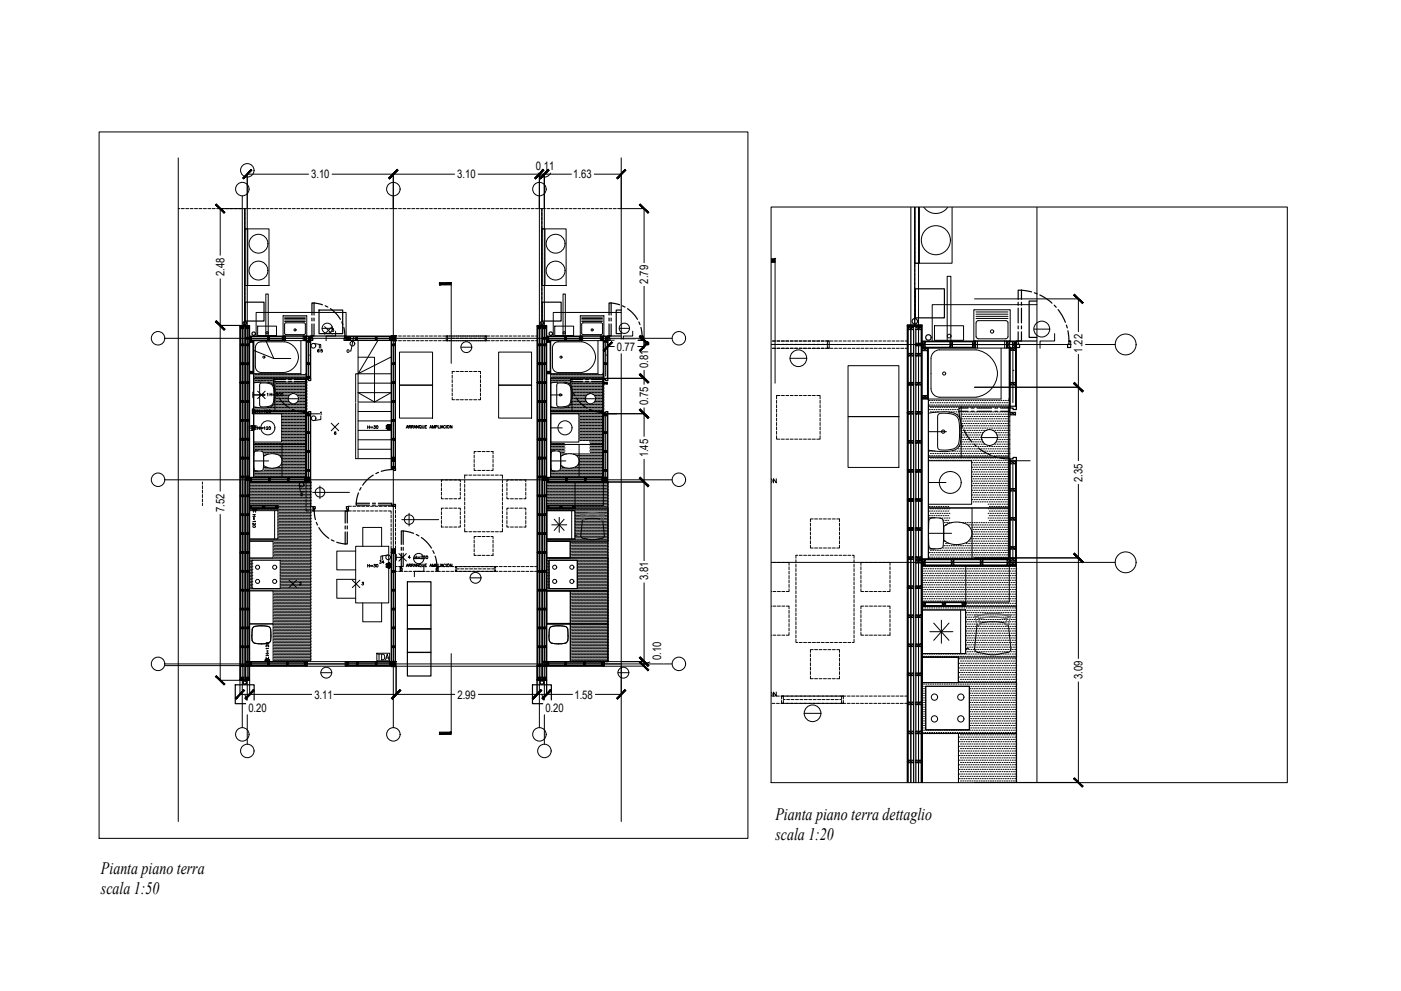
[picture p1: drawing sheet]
<svg xmlns="http://www.w3.org/2000/svg" width="594mm" height="420mm" viewBox="0 0 594 420" stroke-linecap="round" stroke-linejoin="round" font-family="sans-serif">
<defs><g id="words">
<g font-size="7.4">
<text x="328.8" y="347.6">Pianta piano terra dettaglio</text>
<text x="328.8" y="356">scala 1:20</text>
<text x="42.8" y="370.4">Pianta piano terra</text>
<text x="42.8" y="378.9">scala 1:50</text>
</g>
<text font-size="5.3" x="158.7" y="280.8">TDA</text>
<g font-size="5">
<text x="131.9" y="75.6">3.10</text>
<text x="193.9" y="75.6">3.10</text>
<text x="227.2" y="72">0.11</text>
<text x="243.1" y="75.6">1.63</text>
<text x="95.2" y="117.1" transform="rotate(-90 95.2 117.1)">2.48</text>
<text x="274.9" y="120.2" transform="rotate(-90 274.9 120.2)">2.79</text>
<text x="261.5" y="148.6">0.77</text>
<text x="459.1" y="149.5" transform="rotate(-90 459.1 149.5)">1.22</text>
<text x="274.9" y="156" transform="rotate(-90 274.9 156)">0.81</text>
<text x="274.9" y="171.8" transform="rotate(-90 274.9 171.8)">0.75</text>
<text x="274.9" y="193.9" transform="rotate(-90 274.9 193.9)">1.45</text>
<text x="459" y="204.3" transform="rotate(-90 459 204.3)">2.35</text>
<text x="95.2" y="217.1" transform="rotate(-90 95.2 217.1)">7.52</text>
<text x="274.9" y="246.1" transform="rotate(-90 274.9 246.1)">3.81</text>
<text x="280.4" y="280" transform="rotate(-90 280.4 280)">0.10</text>
<text x="459" y="288.1" transform="rotate(-90 459 288.1)">3.09</text>
<text x="133.3" y="296.2">3.11</text>
<text x="194" y="296.2">2.99</text>
<text x="243.6" y="296.2">1.58</text>
<text x="105.3" y="301.7">0.20</text>
<text x="231.3" y="301.7">0.20</text>
</g>
<text font-size="4.4" x="159.8" y="240.2">34</text>
<g font-size="4">
<text x="113.2" y="169">H=200</text>
<text x="107.9" y="176">H=120</text>
<text x="154.5" y="182.7">H=30</text>
<text x="174.6" y="238.1">H=230</text>
<text x="154.5" y="241.7">H=30</text>
<text x="125.6" y="249.1">2</text>
<text x="114.7" y="279" transform="rotate(-90 114.7 279)">H=120</text>
</g>
</g></defs>
<!-- layer: A-ANNO-SYMB -->
<g fill="none" stroke="#000" stroke-width=".42">
<path d="M104.8 75.1v240.5M230.8 75.1v240.5M75.6 88.4h.7M76.9 88.4h1.2M78.8 88.4h1.2M80.6 88.4h1.3M82.5 88.4h1.3M84.4 88.4h1.2M86.3 88.4h1.2M88.1 88.4h1.3M90 88.4h1.3M91.9 88.4h1.2"/>
<path d="M93.8 88.4h1.2M95.6 88.4h1.3M97.5 88.4h1.2M99.4 88.4h1.2M101.2 88.4h1.3M102.7 83.1v225.4M103.1 88.4h1.5M103.8 97h1.3v24h-1.3zM103.8 88.4v1.1M103.8 90.1v1.3M103.8 92v1.2M103.8 93.9v1.2"/>
<path d="M103.8 95.7v1.3M103.8 97.6v1.3M103.8 99.5v1.2M105.2 88.4h1.3M107.1 88.4h1.2M109 88.4h1.2M110.8 88.4h1.3M112.7 88.4h1.2M114.6 88.4h1.3M116.4 88.4h1.3M118.3 88.4h1.3M120.2 88.4h1.2"/>
<path d="M122.1 88.4h1.2M124 88.4h1.2M125.8 88.4h1.3M127.7 88.4h1.3M129.6 88.4h1.2M131.5 88.4h1.2M133.3 88.4h1.3M135.2 88.4h1.3M137.1 88.4h1.2M139 88.4h1.2M140.8 88.4h1.3M142.7 88.4h1.3"/>
<path d="M144.6 88.4h1.2M146.5 88.4h1.2M148.3 88.4h1.3M150.2 88.4h1.3M152.1 88.4h1.3M154 88.4h1.2M155.9 88.4h1.2M157.7 88.4h1.2M159.6 88.4h1.3M161.4 88.4h1.3M163.4 88.4h1.2M165.2 88.4h1.3"/>
<path d="M166.8 83.1v225.4M167.1 88.4h1.2M169 88.4h1.2M170.8 88.4h1.3M172.7 88.4h1.3M174.6 88.4h1.2M176.5 88.4h1.2M178.3 88.4h1.3M180.2 88.4h1.3M182.1 88.4h1.2M184 88.4h1.2M185.8 88.4h1.3"/>
<path d="M187.7 88.4h1.3M189.6 88.4h1.2M191.5 88.4h1.2M193.4 88.4h1.2M195.2 88.4h1.3M197.1 88.4h1.3M199 88.4h1.2M200.9 88.4h1.2M202.7 88.4h1.3M204.6 88.4h1.3M206.5 88.4h1.2M208.4 88.4h1.2"/>
<path d="M210.2 88.4h1.3M212.1 88.4h1.2M214 88.4h1.2M215.8 88.4h1.3M217.7 88.4h1.3M219.6 88.4h1.2M221.5 88.4h1.2M223.3 88.4h1.3M225.2 88.4h1.3M227.1 88.4h1.2M228.7 83.1v225.4M229 88.4h2.3"/>
<path d="M229.8 97h1.3v24h-1.3zM229.8 88.4v1.1M229.8 90.1v1.3M229.8 92v1.2M229.8 93.9v1.2M229.8 95.7v1.3M229.8 97.6v1.3M229.8 99.5v1.2M231.9 88.4h1.3M233.8 88.4h1.2M235.7 88.4h1.2M237.5 88.4h1.3"/>
<path d="M239.4 88.4h1.3M241.3 88.4h1.3M243.1 88.4h1.3M245.1 88.4h1.2M246.9 88.4h1.2M248.8 88.4h1.2M250.7 88.4h1.2M252.5 88.4h1.3M254.4 88.4h1.3M256.3 88.4h1.2M258.2 88.4h1.2M260 88.4h1.3"/>
<path d="M261.9 88.4h1.5M386.2 87.8v244M387.9 89.5v1.3M387.9 91.4v1.3M387.9 93.3v1.2M387.9 95.2v1.2M387.9 97v1.3M387.9 98.9v1.3M389.5 87.8v244M389.9 87.8v23.8h-2v-23.8v1.1M103.8 101.4v1.2M103.8 103.2v1.3"/>
<path d="M103.8 105.1v1.3M103.8 107v1.2M103.8 108.9v1.2M103.8 110.7v1.3M103.8 112.6v1.2M103.8 114.5v1.2M103.8 116.3v1.3M103.8 118.2v1.3M229.8 101.4v1.2M229.8 103.2v1.3M229.8 105.1v1.3M229.8 107v1.2"/>
<path d="M229.8 108.9v1.2M229.8 110.7v1.3M229.8 112.6v1.2M229.8 114.5v1.2M229.8 116.3v1.3M229.8 118.2v1.3M328.7 110.5v51.9M387.9 100.8v1.2M387.9 102.7v1.2M387.9 104.5v1.3M387.9 106.4v1.3M387.9 108.3v1.3"/>
<path d="M387.9 110.2v1.2M387.9 112.1v1.2M387.9 113.9v1.3M387.9 115.8v1.3M387.9 117.7v1.2M387.9 119.6v1.2M103.8 120.1v1.2M103.8 122v1.2M103.8 123.8v1.3M103.8 125.7v1.3M103.8 127.6v1.2M103.8 129.5v1.2"/>
<path d="M103.8 131.3v1.3M103.8 133.2v1.3M103.8 135.1v1.3M103.8 137v1M109.2 138.3h8v4h-8zM137.7 138.5l3.2 3.2M140.9 138.5l-3.2 3.2M141.5 139.4h-.6v.4a.39 .39 0 0 1 .6 0 .39 .39 0 0 1-.1 .6 .39 .39 0 0 1-.6-.1M191.3 120.3v33.8M229.8 120.1v1.2M229.8 122v1.2M229.8 123.8v1.3"/>
<path d="M229.8 125.7v1.3M229.8 127.6v1.2M229.8 129.5v1.2M229.8 131.3v1.3M229.8 133.2v1.3M229.8 135.1v1.3M229.8 137v1M235.2 138.3h8v4h-8zM387.9 121.4v1.3M387.9 123.3v1.3M387.9 125.2v1.2M387.9 127.1v1.2"/>
<path d="M387.9 128.9v1.3M387.9 130.8v1.3M387.9 132.7v1.2M387.9 134.5v1.3M387.9 136.4v1.3M396.3 138.1h12.3v6.2h-12.3zM69.8 143.4h215.2M107.6 148.6l8.5 3.4h7.2M107.6 144.4v14h20v-14M108.3 147.3v8.2M108.3 155.5l.5 1.5 1.4 .9 10.5 .1M112.7 144.4l3.4 7.6"/>
<path d="M120.7 144.9l-10.5 .1-1.4 .8-.5 1.5M120.7 144.9a6.5 6.5 0 0 1 5.9 6.5 6.5 6.5 0 0 1-5.9 6.5M129.6 158.4h.2M133 145.6l3 .5v1.5M135.3 148.3v-.1a.53 .53 0 0 0-.6 .5 .53 .53 0 0 0 .5 .5 .36 .36 0 0 0 0-.6 .36 .36 0 0 0-.5 .3M135.4 146.1v1.5M136.6 148.1h-.5l-.1 .5a.4 .4 0 0 1 .7 0 .4 .4 0 0 1-.1 .6 .4 .4 0 0 1-.6-.1M142.3 140.4v2.1h-4v2M147.9 148.6a.46 .46 0 0 0-.6-.3 .46 .46 0 0 0-.2 .7 .42 .42 0 0 0 .4 .4 .42 .42 0 0 0 .4-.2M150.7 142.7h-.7l-1.2 6.2h-.7M195.4 147.2h4.6M233.5 144.4v14h20.1v-14"/>
<path d="M246.7 157.9a6.5 6.5 0 0 0 5.8-6.5 6.5 6.5 0 0 0-5.8-6.5l-10.6 .1-1.3 .8-.5 1.5v8.2l.2 1.1 .7 .8 1.5 .5 10 .1M255.6 158.4h.2M268.3 140.4v2.1h-4v2M327 146.1h145.9M335 151.9h7M393.7 147.6v21.6h30.8v-21.6M447.2 141.4v3.2h-6.2v3.1M107.2 167.4h3.7M107.2 166.2v2.4M107.6 162.3v-1.9h22v14h-22M107.6 175.4v-1h22v14h-22v-1M109.2 165.8l3.3 3.2"/>
<path d="M112.5 165.8l-3.3 3.2M116.6 160.4v14M135.9 174.9l.3-.3v1.2M136 176.3v1.6l-3 .4M140.4 179.4l3.2 3.2M143.6 179.4l-3.2 3.2M233.5 162.3v-1.9h22.1v14h-22.1v-1.9M233.5 175.4v-1h22.1v14h-22.1v-1M242.6 160.4v14M393.7 175.2v-3h33.9v21.6h-33.9v-2.9M407.6 172.2v21.6M413.9 168.4a10.1 10.1 0 0 0 9.1-10 10.1 10.1 0 0 0-9.1-10l-15.4-.1a3.7 3.7 0 0 0-3.7 3.7v12.7a3.7 3.7 0 0 0 3.7 3.7h15.4"/>
<path d="M427.6 169.2h.4M107 180.4a.99 .99 0 0 1 1 1 .99 .99 0 0 1-1 1M107.6 188.4h22v14h-22zM107.6 191.1h1.8M107.6 199.7h1.8M107.8 181.9h.8M107.8 180.9h.8M109.2 180.9v1.2M109.2 181.5h.8M110 180.9v1.2M110.5 181.4h.9M110.5 181.8h.9"/>
<path d="M112 181.2l.3-.3v1.2M112.9 181.2l.7-.2-.7 1.1h.8M119.6 188.4v14M142.4 183.2v-.1a.53 .53 0 0 0-.6 .5 .53 .53 0 0 0 .6 .6 .36 .36 0 0 0-.1-.6 .36 .36 0 0 0-.5 .2M172.2 181.5l.5-1.1 .4 1.1M172.4 181.2h.6M173.4 180.9h.7v-.4l-.7-.1v1.1M173.8 180.9l.3 .6M174.5 180.9h.7v-.4l-.7-.1v1.1M174.9 180.9l.4 .6M175.5 181.5l.4-1.1 .5 1.1M175.7 181.2h.5"/>
<path d="M177.4 180.4v1.1l-.8-1.1v1.1M178.3 181.3l.3 .3M179 180.4v.8l.4 .3 .3-.1 .1-1M180.2 180.9h.5M180.9 180.4h-.7v1.1h.7M182.2 181.5l.5-1.1 .4 1.1M182.4 181.2h.6M183.4 181.5v-1.1l.4 1.1 .4-1.1v1.1M184.7 181l.6-.1 .1-.4-.7-.1v1.1M185.8 180.4v1.1h.7M186.7 180.4v1.1M187 181.5l.4-1.1 .5 1.1"/>
<path d="M187.1 181.2h.6M188.9 180.7a.42 .42 0 0 0-.5-.3 .42 .42 0 0 0-.3 .4v.3a.41 .41 0 0 0 .3 .4 .41 .41 0 0 0 .5-.3M189.3 180.4v1.1M191.7 180.4v1.1l-.8-1.1v1.1M233.5 188.4h22.1v14h-22.1zM233.5 191.1h1.9M233.5 199.7h1.9M245.6 188.4v14M393.7 195.3v-1.5h33.9v21.6h-33.9v-1.6M69.8 203.4h215.2M107 215.9l.7 .7M107.2 215.6l.9 1"/>
<path d="M107.2 218.2h1.1M107.2 218.9h1.1M107.4 216.5v.7M107.5 219.3v1M107.6 215.6l.8 .9v.7M107.8 218.2v.7M107.9 219.3v1M108.1 215.6l.6 .7M108.5 215.6l.4 .4M109 215.6a.99 .99 0 0 1-1 1 .99 .99 0 0 1-1-1h1.9M126.9 205.5l.5 3h1.5M127.6 209.4l.5-.3v.5l-.6 .6h.8"/>
<path d="M132.6 208.8h15.6M135.7 206.1v5.4M173.5 217.6v5.4M231.8 215.5h26v14h-26zM243.7 204.4h12.1v9.9h-12v-9.9M327 203a1.09 1.09 0 0 1 0 1.7M329.2 203v1.7l-1.2-1.7v1.7M393.7 215.4h33.9v21.5h-33.9zM393.7 219.6h2.8M412.2 215.4v21.5M108.1 221.8l.2 .3-.2 .4-.9-.7v.7M108.1 220.9l.2 .2h-1.1"/>
<path d="M168 236.3h2.7M168 235v2.5M169.1 234.7l3.2 3.2M170.4 220.3h15.6M172.3 234.7l-3.2 3.2M172.4 239.9h.6M173.4 239.7l.7-.1v-.4l-.7-.1v1.2M173.8 239.7l.3 .6M174 236.4h-.9l.6-.8v1.1M174.5 239.7l.7-.1v-.4l-.7-.1v1.2M174.9 239.7l.4 .6M175.7 239.9h.5"/>
<path d="M177.4 239.1v1.2l-.8-1.2v1.2M179 239.1v.8l.4 .4 .3-.2 .1-1M179.7 239.5v2.7h-4v2.3M180.2 239.7h.5M180.9 239.1h-.7v1.2h.7M182.4 239.9h.6M184.7 239.7h.6l.1-.5-.7-.1v1.2M185.8 239.1v1.2h.7M186.7 239.1v1.2M187.1 239.9h.6M188.9 239.4a.46 .46 0 0 0-.7-.2 .46 .46 0 0 0-.1 .6 .42 .42 0 0 0 .3 .5 .42 .42 0 0 0 .5-.3M189.3 239.1v1.2"/>
<path d="M191.7 239.1v1.2l-.8-1.2v1.2M231.8 236.5h26v14h-26zM327 238.4h145.9M393.7 232.7h2.8M409.3 239.9h18.7v15.4h-18.5v-15.4M122.6 246l3.2 3.1M125.8 246l-3.2 3.1M149.4 246l3.2 3.1M152.6 246l-3.2 3.1M153.5 246.9h.6l-.3 .4a.38 .38 0 0 1 .4 .4 .38 .38 0 0 1-.4 .4 .38 .38 0 0 1-.4-.3M172.2 240.3l.5-1.2 .4 1.2M175.5 240.3l.4-1.2 .5 1.2"/>
<path d="M178.3 240l.3 .4M182.2 240.3l.5-1.2 .4 1.2M183.4 240.3v-1.2l.4 1.2 .4-1.2v1.2M187 240.3l.4-1.2 .5 1.2M199.3 245h4.6M241.8 250.5h16v14h-16h16v16h-16M391 257.1h40.1v21.5h-40.1zM191.3 277.1v33.8M69.8 281.5h215.2M327 293.5a1.05 1.05 0 0 1 0 1.6M329.2 293.4v1.8l-1.2-1.8v1.8M391 289.4h40.1v21.6h-40.1z"/>
<path d="M341 302.4h7.1M406.4 311h24.7v20.8"/>
<circle cx="104.9" cy="72.2" r="2.86"/>
<circle cx="230.9" cy="72.2" r="2.86"/>
<circle cx="102.7" cy="80.2" r="2.86"/>
<circle cx="166.8" cy="80.2" r="2.86"/>
<circle cx="228.7" cy="80.2" r="2.86"/>
<circle cx="67" cy="143.4" r="2.86"/>
<circle cx="111.9" cy="151.4" r=".44"/>
<circle cx="113.2" cy="141.1" r=".49"/>
<circle cx="132.9" cy="146.6" r=".99"/>
<circle cx="149.4" cy="145.7" r=".99"/>
<circle cx="197.7" cy="147.2" r="2.31"/>
<circle cx="237.9" cy="151.4" r=".44"/>
<circle cx="239.2" cy="141.1" r=".49"/>
<circle cx="287.9" cy="143.4" r="2.86"/>
<circle cx="338.5" cy="151.9" r="3.5"/>
<circle cx="400.4" cy="158.4" r=".66"/>
<circle cx="402.5" cy="142.5" r=".78"/>
<circle cx="477.3" cy="146" r="4.4"/>
<circle cx="133" cy="177.3" r=".99"/>
<circle cx="114.3" cy="181.5" r=".52"/>
<circle cx="164.9" cy="181" r=".99"/>
<circle cx="178.2" cy="180.9" r=".51"/>
<circle cx="190.1" cy="180.9" r=".5"/>
<circle cx="67" cy="203.4" r="2.86"/>
<circle cx="127.9" cy="205.4" r=".99"/>
<circle cx="135.7" cy="208.7" r="2.01"/>
<circle cx="287.9" cy="203.4" r="2.86"/>
<circle cx="107.8" cy="223.2" r=".51"/>
<circle cx="164.6" cy="236.3" r=".99"/>
<circle cx="164.9" cy="239.7" r=".99"/>
<circle cx="173.5" cy="220.3" r="2.01"/>
<circle cx="178.2" cy="239.6" r=".53"/>
<circle cx="190.1" cy="239.6" r=".52"/>
<circle cx="477.3" cy="238.4" r="4.4"/>
<circle cx="201.6" cy="245" r="2.31"/>
<circle cx="67" cy="281.5" r="2.86"/>
<circle cx="287.9" cy="281.5" r="2.86"/>
<circle cx="102.7" cy="311.4" r="2.86"/>
<circle cx="104.9" cy="318.4" r="2.86"/>
<circle cx="166.8" cy="311.4" r="2.86"/>
<circle cx="228.7" cy="311.4" r="2.86"/>
<circle cx="230.9" cy="318.4" r="2.86"/>
<circle cx="344.6" cy="302.4" r="3.5"/>
</g>
<g fill="#000" stroke="#000" stroke-width=".42">
<path d="M107 180.5h.3z"/>
<path d="M327 109.7v1.5l1.7-1.5zM327 111.2l1.7-1.5v1.5z"/>
<path d="M186.3 120.8h5v-1zM186.3 119.8h5l-5 1z"/>
<path d="M107 182.4l.3-.1zM107 182.3h.3z"/>
<path d="M107 182.3h.5zM107 182.3h.5z"/>
<path d="M107 182.3l.6-.1zM107 182.2h.6z"/>
<path d="M107 180.6h.5zM107 180.5h.3z"/>
<path d="M107 182.2l.8-.2zM107 182h.8z"/>
<path d="M107 180.7h.6zM107 180.6h.5z"/>
<path d="M107 182l.9-.1zM107 181.9h.9z"/>
<path d="M107 180.8h.8zM107 180.7h.6z"/>
<path d="M107 181.9l.9-.2zM107 181.7h.9z"/>
<path d="M107 181h.9zM107 180.8h.8z"/>
<path d="M107 181.7l1-.2zM107 181.5h1z"/>
<path d="M107 181.2h.9zM107 181h.9z"/>
<path d="M107 181.5l1-.2zM107 181.3h1z"/>
<path d="M107 181.3h1zM107 181.2h.9z"/>
<path d="M186.3 311.4h5v-1zM186.3 310.4h5l-5 1z"/>
</g>
<!-- layer: A-FLOR-PATT -->
<g fill="#000" stroke="#000" stroke-width=".42">
<path d="M164.7 182h.4zM164.7 180.1h.3z"/>
<path d="M164.7 182h.3zM164.7 182h.3z"/>
<path d="M164.7 180.1h.4zM164.7 180.1h.4z"/>
<path d="M164.7 180.1h.5zM164.6 180.1h.6z"/>
<path d="M164.6 180.1h.7zM164.5 180.1h.8z"/>
<path d="M164.6 182h.6zM164.6 182h.5z"/>
<path d="M164.5 180.1h.9zM164.4 180.1h1z"/>
<path d="M164.5 181.9h.8zM164.5 181.9l.7 .1z"/>
<path d="M164.4 180.1l1.1 .1zM164.3 180.2h1.2z"/>
<path d="M164.4 181.9h1zM164.4 181.9h.9z"/>
<path d="M164.3 180.2l1.3 .1zM164.2 180.3h1.4z"/>
<path d="M164.3 181.8h1.2zM164.3 181.8l1.1 .1z"/>
<path d="M164.2 180.3l1.4 .1zM164.2 180.4h1.4z"/>
<path d="M164.2 181.8h1.4zM164.2 181.8h1.3z"/>
<path d="M164.2 180.4h1.5zM164.2 180.4h1.5z"/>
<path d="M164.2 181.7h1.4zM164.2 181.7l1.4 .1z"/>
<path d="M164.1 180.4l1.6 .1zM164.1 180.4l1.6 .1z"/>
<path d="M164.1 181.7h1.6zM164.1 181.7h1.5z"/>
<path d="M164.1 180.5l1.7 .1zM164.1 180.5l1.7 .1z"/>
<path d="M164.1 181.6h1.6zM164.1 181.6l1.6 .1z"/>
<path d="M164 180.6l1.8 .1zM164 180.6l1.8 .1z"/>
<path d="M164 181.5h1.8zM164 181.5l1.7 .1z"/>
<path d="M164 180.7h1.8zM164 180.7h1.8z"/>
<path d="M164 181.4h1.8zM164 181.4l1.8 .1z"/>
<path d="M163.9 180.7l2 .1zM163.9 180.7l2 .1z"/>
<path d="M163.9 181.3h1.9zM163.9 181.3l1.9 .1z"/>
<path d="M163.9 180.8l2 .1zM163.9 180.8l2 .1z"/>
<path d="M163.9 180.9l2 .1zM163.9 180.9l2 .1z"/>
<path d="M163.9 181l2 .1zM163.9 181l2 .1z"/>
<path d="M163.9 181.1l2 .1zM163.9 181.1l2 .1z"/>
<path d="M163.9 181.2h2zM163.9 181.2l1.9 .1z"/>
<path d="M164.6 238.8l.7 .1zM164.5 238.9h.8z"/>
<path d="M164.5 238.9h.9zM164.4 238.9h1z"/>
<path d="M164.4 238.9h1.1zM164.3 238.9h1.2z"/>
<path d="M164.3 238.9l1.3 .1zM164.2 239h1.4z"/>
<path d="M164.2 239l1.4 .1zM164.2 239l1.4 .1z"/>
<path d="M164.2 239.1l1.5 .1zM164.2 239.1l1.5 .1z"/>
<path d="M164.1 239.2h1.6zM164.1 239.2h1.6z"/>
<path d="M164.1 239.2l1.7 .1zM164 239.3h1.8z"/>
<path d="M164 239.3l1.8 .1zM164 239.3l1.8 .1z"/>
<path d="M164 239.4l1.8 .1zM164 239.4l1.8 .1z"/>
<path d="M163.9 239.5l2 .1zM163.9 239.5l2 .1z"/>
<path d="M163.9 239.6l2 .1zM163.9 239.6l2 .1z"/>
<path d="M163.9 239.7h2zM163.9 239.7h2z"/>
<path d="M163.9 239.7l2 .2zM163.9 239.7l2 .2z"/>
<path d="M163.9 239.9l2 .1zM163.9 239.9l2 .1z"/>
<path d="M163.9 240h2zM163.9 240h1.9z"/>
<path d="M164.5 240.7h.8zM164.5 240.7h.7z"/>
<path d="M164.4 240.6h1zM164.4 240.6l.9 .1z"/>
<path d="M164.3 240.6h1.2zM164.3 240.6h1.1z"/>
<path d="M164.2 240.5h1.4zM164.2 240.5l1.3 .1z"/>
<path d="M164.2 240.5h1.4zM164.2 240.5h1.4z"/>
<path d="M164.1 240.4h1.6zM164.1 240.4l1.5 .1z"/>
<path d="M164.1 240.3h1.6zM164.1 240.3l1.6 .1z"/>
<path d="M164 240.2h1.8zM164 240.2l1.7 .1z"/>
<path d="M164 240.1h1.8zM164 240.1l1.8 .1z"/>
<path d="M163.9 240h1.9zM163.9 240l1.9 .1z"/>
</g>
<!-- layer: A-ELEV-MBE2 -->
<g fill="none" stroke="#000" stroke-width=".51">
<path d="M103.8 88.4v49.6M229.8 88.4v49.6M387.9 87.8v49.9M103.5 139.5v147.5M104 128.1h8v8h-8zM104.1 139.5v147.5M135.3 131.5h10v9.9h-10zM229.5 139.5v147.5M229.9 128.1h8v8h-8zM230.1 139.5v147.5M263.4 131.5h-2.1v9.9h2.1M387.4 140v191.8"/>
<path d="M388.1 122.4h12.4v12.4h-12.4zM388.4 140v191.8M439.7 127.6h-3.3v15.5h3.3M107.6 158.4v44M132.3 142.5h13.9M233.5 158.4v44M258.3 142.5h5.1M431.7 144.6h8M393.7 169.2v67.7M172.7 256.6h10v10h-10zM172.7 246.6h10v10h-10zM172.7 276.6h10v10h-10z"/>
<path d="M172.7 266.6h10v10h-10zM99.8 290.3h8v8h-8zM225.8 290.3h8v8h-8z"/>
<circle cx="103.8" cy="137" r=".74"/>
<circle cx="229.8" cy="137" r=".74"/>
<circle cx="387.9" cy="136.2" r="1.16"/>
<circle cx="107.6" cy="141.5" r=".74"/>
<circle cx="233.6" cy="141.5" r=".74"/>
<circle cx="393.7" cy="143.1" r="1.16"/>
<circle cx="103.8" cy="289.4" r=".74"/>
<circle cx="229.8" cy="289.4" r=".74"/>
</g>
<!-- layer: A-ELEV-MBE1 -->
<g fill="none" stroke="#000" stroke-width=".42">
<path d="M120.6 142.5h.5v1.9h-.5zM121.1 144.4h7.5M121.1 143.4h7.5M121.1 142.5h7.5M128.6 142.5h.5v1.9h-.5zM151.8 144.4v14.1h14M160.2 144.4l-8.4 14.1 14-7.1M246.6 142.5h.4v1.9h-.4zM247 144.4h7.6M247 143.4h7.6M247 142.5h7.6M254.6 142.5h.4v1.9h-.4z"/>
<path d="M413.7 144.6h.8v3h-.8zM414.5 147.6h11.5M414.5 146.1h11.5M414.5 144.6h11.5M426 144.6h.8v3h-.8zM150.8 170.4v-11.9h1v11.9h14M151.8 162.4h14M151.8 166.5h14M105.8 216.5h12v12h-12M116.4 216.5v12M105.8 229.5h10v7h-10zM106.8 237.5h12v12h-12z"/>
<path d="M150.8 233.7h-8v7.9h8M150.8 231.6h14v24h-14zM153.8 231.6v-8h8v8M105.8 250.5h10v14h-10zM150.8 245.6h-8v8h8M153.8 255.6v8h8v-8M105.8 264.5h10v16M106.8 269.6v.4a2.38 2.38 0 0 0 2.9 2.9l1.1 .1M106.8 269.6v-.6a2.83 2.83 0 0 1 1.3-3.4l2.7-.3a4.5 4.5 0 0 1 3.9 1.2l.1 5M129.8 280.5v2h.5v-2h-.5h17M129.8 282.5h17M130.3 281.5h16"/>
<path d="M146.3 280.5h.5v2h-.5zM255.8 280.5v2h.5v-2h-.5h7.6M255.8 282.5h7.6M256.3 281.5h7.1"/>
<circle cx="109.2" cy="240.5" r=".87"/>
<circle cx="109.2" cy="246.5" r=".87"/>
<circle cx="116.5" cy="240.5" r=".87"/>
<circle cx="116.5" cy="246.5" r=".87"/>
</g>
<!-- layer: A-ELEV-IDEN -->
<g fill="none" stroke="#000" stroke-width=".42">
<path d="M75.6 66.9v281.4M263.4 66.9v281.4M439.7 87.8v244M263.4 132.5h-28.8v10M439.7 129.2h-44.4v15.4M108.6 142.5v-10h38.2v10M112.7 142.5v-17.9h1v17.9M151.8 151.4l7 .1v18.9M238.7 142.5v-17.9h1v17.9M401.6 144.6v-27.4h1.6v27.4M150.8 170.8v23.7h15M151.8 166.5l7 3.9 7-3.9"/>
<path d="M151.8 170.8v23.7M151.8 174.5h14M151.8 178.4h14M151.8 182.5h14M151.8 186.5h14M151.8 190.5h14M257.8 204.4v76.1M431 239.9v91.9M168 282.5h59.7"/>
</g>
<!-- layer: A-FLOR-PATT -->
<g fill="none" stroke="#000" stroke-width=".42">
<path d="M103.8 97h10.3v24h-10.3zM229.8 97h10.3v24h-10.3zM387.9 87.8v23.8h15.8v-23.8M391.7 87.8a6.1 6.1 0 0 0 10.2 0M107.7 159.4h.1M108.1 158.8h.1M108.4 159.4h.1M108.7 158.8h.1M109 159.4h.1M109.3 158.8h.1M109.6 159.4h.1M110 158.8h.1"/>
<path d="M110.3 159.4h.1M110.6 158.8h.1M110.9 159.4h.1M111.2 158.8h.1M111.5 159.4h.1M111.9 158.8h.1M112.2 159.4h.1M112.5 158.8h.1M112.8 159.4h.1M113.1 158.8h.1M113.4 159.4h.1M113.8 158.8h.1"/>
<path d="M114.1 159.4h.1M114.4 158.8h.1M114.7 159.4h.1M115 158.8h.1M115.3 159.4h.1M115.7 158.8h.1M116 159.4h.1M116.3 158.8h.1M116.6 159.4h.1M117 158.8h.1M117.2 159.4h.1M117.6 158.8h.1"/>
<path d="M117.9 159.4h.1M118.2 158.8h.1M118.5 159.4h.1M118.9 158.8h.1M119.2 159.4h.1M119.5 158.8h.1M119.8 159.4h.1M120.1 158.8h.1M120.4 159.4h.1M120.8 158.8h.1M121.1 159.4h.1M121.4 158.8h.1"/>
<path d="M121.7 159.4h.1M122 158.8h.1M122.3 159.4h.1M122.7 158.8h.1M123 159.4h.1M123.3 158.8h.1M123.6 159.4h.1M123.9 158.8h.1M124.2 159.4h.1M124.6 158.8h.1M124.9 159.4h.1M125.2 158.8h.1"/>
<path d="M125.5 159.4h.1M125.8 158.8h.1M126.1 159.4h.1M126.5 158.8h.1M126.8 159.4h.1M127.1 158.8h.1M127.4 159.4h.1M127.7 158.8h.1M128 159.4h.1M128.4 158.8h.1M128.7 159.4h.1M129 158.8h.1"/>
<path d="M129.3 159.4h.1M129.7 158.8h.1M130.8 150.6h.1M233.8 158.8h.1M234.1 159.4h.1M234.4 158.8h.1M234.8 159.4h.1M235.1 158.8h.1M235.4 159.4h.1M235.7 158.8h.1M236 159.4h.1M236.3 158.8h.1"/>
<path d="M236.7 159.4h.1M237 158.8h.1M237.3 159.4h.1M237.6 158.8h.1M237.9 159.4h.1M238.2 158.8h.1M238.6 159.4h.1M238.9 158.8h.1M239.2 159.4h.1M239.5 158.8h.1M239.8 159.4h.1M240.1 158.8h.1"/>
<path d="M240.5 159.4h.1M240.8 158.8h.1M241.1 159.4h.1M241.4 158.8h.1M241.8 159.4h.1M242 158.8h.1M242.4 159.4h.1M242.7 158.8h.1M243 159.4h.1M243.3 158.8h.1M243.7 159.4h.1M244 158.8h.1"/>
<path d="M244.3 159.4h.1M244.6 158.8h.1M244.9 159.4h.1M245.2 158.8h.1M245.6 159.4h.1M245.9 158.8h.1M246.2 159.4h.1M246.5 158.8h.1M246.8 159.4h.1M247.1 158.8h.1M247.5 159.4h.1M247.8 158.8h.1"/>
<path d="M248.1 159.4h.1M248.4 158.8h.1M248.7 159.4h.1M249 158.8h.1M249.4 159.4h.1M249.7 158.8h.1M250 159.4h.1M250.3 158.8h.1M250.6 159.4h.1M250.9 158.8h.1M251.3 159.4h.1M251.6 158.8h.1"/>
<path d="M251.9 159.4h.1M252.2 158.8h.1M252.5 159.4h.1M252.8 158.8h.1M253.2 159.4h.1M253.5 158.8h.1M253.8 159.4h.1M254.1 158.8h.1M254.5 159.4h.1M254.7 158.8h.1M255.1 159.4h.1M255.4 158.8h.1"/>
<path d="M255.7 159.4h.1M256.8 150.6h.1M429.5 157h.1M107.7 160.7h.1M107.7 162h.1M108.1 160.1h.1M108.1 161.3h.1M108.4 160.7h.1M108.4 162h.1M108.7 160.1h.1M108.7 161.3h.1M109 160.7h.1"/>
<path d="M109 162h.1M109.3 160.1h.1M109.3 161.3h.1M109.6 160.7h.1M109.6 162h.1M110 160.1h.1M110 161.3h.1M110.3 160.7h.1M110.3 162h.1M110.6 160.1h.1M110.6 161.3h.1M110.9 160.7h.1"/>
<path d="M111.2 160.1h.1M111.2 161.3h.1M111.5 160.7h.1M111.9 160.1h.1M111.9 161.3h.1M112.2 160.7h.1M112.5 160.1h.1M112.5 161.3h.1M112.8 160.7h.1M113.1 160.1h.1M113.1 161.3h.1M113.4 160.7h.1"/>
<path d="M113.4 162h.1M113.8 160.1h.1M113.8 161.3h.1M114.1 160.7h.1M114.1 162h.1M114.4 160.1h.1M114.4 161.3h.1M114.7 160.7h.1M114.7 162h.1M115 160.1h.1M115 161.3h.1M115.3 160.7h.1"/>
<path d="M115.3 162h.1M115.7 160.1h.1M115.7 161.3h.1M115.7 162.6h.1M116 160.7h.1M116 163.3h.1M116.3 160.1h.1M116.6 160.7h.1M116.6 162h.1M116.6 163.3h.1M116.6 170.9h.1M117 160.1h.1"/>
<path d="M117 162.6h.1M117 163.9h.1M117.2 160.7h.1M117.2 162h.1M117.2 163.3h.1M117.2 170.9h.1M117.2 172.1h.1M117.2 173.4h.1M117.2 174.7h.1M117.6 160.1h.1M117.6 162.6h.1M117.6 163.9h.1"/>
<path d="M117.6 171.5h.1M117.6 172.8h.1M117.6 174h.1M117.6 175.3h.1M117.9 160.7h.1M117.9 162h.1M117.9 163.3h.1M117.9 170.9h.1M117.9 172.1h.1M117.9 173.4h.1M117.9 174.7h.1M118.2 160.1h.1"/>
<path d="M118.2 162.6h.1M118.2 163.9h.1M118.2 171.5h.1M118.2 172.8h.1M118.2 174h.1M118.2 175.3h.1M118.5 160.7h.1M118.5 162h.1M118.5 163.3h.1M118.5 170.9h.1M118.5 172.1h.1M118.5 173.4h.1"/>
<path d="M118.5 174.7h.1M118.9 160.1h.1M118.9 162.6h.1M118.9 163.9h.1M118.9 171.5h.1M118.9 172.8h.1M118.9 174h.1M118.9 175.3h.1M119.2 160.7h.1M119.2 162h.1M119.2 163.3h.1M119.2 170.9h.1"/>
<path d="M119.2 172.1h.1M119.2 173.4h.1M119.2 174.7h.1M119.5 160.1h.1M119.5 162.6h.1M119.5 163.9h.1M119.5 171.5h.1M119.5 172.8h.1M119.5 174h.1M119.5 175.3h.1M119.5 176.6h.1M119.5 177.9h.1"/>
<path d="M119.5 179.1h.1M119.8 160.7h.1M119.8 162h.1M119.8 163.3h.1M119.8 170.9h.1M119.8 172.1h.1M119.8 173.4h.1M119.8 174.7h.1M119.8 176h.1M119.8 177.2h.1M119.8 178.5h.1M119.8 179.8h.1"/>
<path d="M120.1 160.1h.1M120.1 162.6h.1M120.1 163.9h.1M120.1 171.5h.1M120.1 172.8h.1M120.1 174h.1M120.1 175.3h.1M120.1 176.6h.1M120.1 177.9h.1M120.1 179.1h.1M120.4 160.7h.1M120.4 162h.1"/>
<path d="M120.4 163.3h.1M120.4 170.9h.1M120.4 172.1h.1M120.4 173.4h.1M120.4 174.7h.1M120.4 176h.1M120.4 177.2h.1M120.4 178.5h.1M120.4 179.8h.1M120.8 160.1h.1M120.8 162.6h.1M120.8 163.9h.1"/>
<path d="M120.8 171.5h.1M120.8 172.8h.1M120.8 174h.1M120.8 175.3h.1M120.8 176.6h.1M120.8 177.9h.1M120.8 179.1h.1M121.1 160.7h.1M121.1 162h.1M121.1 163.3h.1M121.1 170.9h.1M121.1 172.1h.1"/>
<path d="M121.1 173.4h.1M121.1 174.7h.1M121.1 176h.1M121.1 177.2h.1M121.1 178.5h.1M121.1 179.8h.1M121.4 160.1h.1M121.4 162.6h.1M121.4 163.9h.1M121.4 171.5h.1M121.4 172.8h.1M121.4 174h.1"/>
<path d="M121.4 175.3h.1M121.4 176.6h.1M121.4 177.9h.1M121.4 179.1h.1M121.7 160.7h.1M121.7 162h.1M121.7 163.3h.1M121.7 170.9h.1M121.7 172.1h.1M121.7 173.4h.1M121.7 174.7h.1M121.7 176h.1"/>
<path d="M121.7 177.2h.1M121.7 178.5h.1M121.7 179.8h.1M122 160.1h.1M122 162.6h.1M122 163.9h.1M122 171.5h.1M122 172.8h.1M122 174h.1M122 175.3h.1M122 176.6h.1M122 177.9h.1"/>
<path d="M122 179.1h.1M122.3 160.7h.1M122.3 162h.1M122.3 163.3h.1M122.3 170.9h.1M122.3 172.1h.1M122.3 173.4h.1M122.3 174.7h.1M122.3 176h.1M122.3 177.2h.1M122.3 178.5h.1M122.3 179.8h.1"/>
<path d="M122.7 160.1h.1M122.7 162.6h.1M122.7 163.9h.1M122.7 165.2h.1M122.7 166.4h.1M122.7 171.5h.1M122.7 172.8h.1M122.7 174h.1M122.7 175.3h.1M122.7 176.6h.1M122.7 177.9h.1M122.7 179.1h.1"/>
<path d="M123 160.7h.1M123 162h.1M123 163.3h.1M123 164.5h.1M123 165.8h.1M123 167.1h.1M123 170.9h.1M123 172.1h.1M123 173.4h.1M123 174.7h.1M123 176h.1M123 177.2h.1"/>
<path d="M123 178.5h.1M123 179.8h.1M123.3 160.1h.1M123.3 162.6h.1M123.3 163.9h.1M123.3 165.2h.1M123.3 166.4h.1M123.3 171.5h.1M123.3 172.8h.1M123.3 174h.1M123.3 175.3h.1M123.3 176.6h.1"/>
<path d="M123.3 177.9h.1M123.3 179.1h.1M123.6 160.7h.1M123.6 162h.1M123.6 163.3h.1M123.6 164.5h.1M123.6 165.8h.1M123.6 172.1h.1M123.6 173.4h.1M123.6 174.7h.1M123.6 176h.1M123.6 177.2h.1"/>
<path d="M123.6 178.5h.1M123.6 179.8h.1M123.9 160.1h.1M123.9 162.6h.1M123.9 163.9h.1M123.9 165.2h.1M123.9 166.4h.1M123.9 171.5h.1M123.9 172.8h.1M123.9 174h.1M123.9 175.3h.1M123.9 176.6h.1"/>
<path d="M123.9 177.9h.1M123.9 179.1h.1M124.2 160.7h.1M124.2 162h.1M124.2 163.3h.1M124.2 164.5h.1M124.2 165.8h.1M124.2 172.1h.1M124.2 173.4h.1M124.2 174.7h.1M124.2 176h.1M124.2 177.2h.1"/>
<path d="M124.2 178.5h.1M124.2 179.8h.1M124.6 160.1h.1M124.6 162.6h.1M124.6 163.9h.1M124.6 165.2h.1M124.6 166.4h.1M124.6 171.5h.1M124.6 172.8h.1M124.6 174h.1M124.6 175.3h.1M124.6 176.6h.1"/>
<path d="M124.6 177.9h.1M124.6 179.1h.1M124.9 160.7h.1M124.9 162h.1M124.9 163.3h.1M124.9 164.5h.1M124.9 165.8h.1M124.9 172.1h.1M124.9 173.4h.1M124.9 174.7h.1M124.9 176h.1M124.9 177.2h.1"/>
<path d="M124.9 178.5h.1M124.9 179.8h.1M125.2 160.1h.1M125.2 162.6h.1M125.2 163.9h.1M125.2 165.2h.1M125.2 166.4h.1M125.2 171.5h.1M125.2 172.8h.1M125.2 174h.1M125.2 175.3h.1M125.2 176.6h.1"/>
<path d="M125.2 177.9h.1M125.2 179.1h.1M125.5 160.7h.1M125.5 162h.1M125.5 163.3h.1M125.5 164.5h.1M125.5 165.8h.1M125.5 167.1h.1M125.5 170.9h.1M125.5 172.1h.1M125.5 173.4h.1M125.5 174.7h.1"/>
<path d="M125.5 176h.1M125.5 177.2h.1M125.5 178.5h.1M125.5 179.8h.1M125.8 160.1h.1M125.8 162.6h.1M125.8 163.9h.1M125.8 165.2h.1M125.8 166.4h.1M125.8 171.5h.1M125.8 172.8h.1M125.8 174h.1"/>
<path d="M125.8 175.3h.1M125.8 176.6h.1M125.8 177.9h.1M125.8 179.1h.1M126.1 160.7h.1M126.1 162h.1M126.1 163.3h.1M126.1 164.5h.1M126.1 165.8h.1M126.1 167.1h.1M126.1 170.9h.1M126.1 172.1h.1"/>
<path d="M126.1 173.4h.1M126.1 174.7h.1M126.1 176h.1M126.1 177.2h.1M126.1 178.5h.1M126.1 179.8h.1M126.5 160.1h.1M126.5 162.6h.1M126.5 163.9h.1M126.5 165.2h.1M126.5 166.4h.1M126.5 167.7h.1"/>
<path d="M126.5 170.2h.1M126.5 171.5h.1M126.5 172.8h.1M126.5 174h.1M126.5 175.3h.1M126.5 176.6h.1M126.5 177.9h.1M126.5 179.1h.1M126.8 160.7h.1M126.8 162h.1M126.8 163.3h.1M126.8 164.5h.1"/>
<path d="M126.8 165.8h.1M126.8 167.1h.1M126.8 168.3h.1M126.8 169.6h.1M126.8 170.9h.1M126.8 172.1h.1M126.8 173.4h.1M126.8 174.7h.1M126.8 176h.1M126.8 177.2h.1M126.8 178.5h.1M126.8 179.8h.1"/>
<path d="M127.1 160.1h.1M127.1 162.6h.1M127.1 163.9h.1M127.1 165.2h.1M127.1 166.4h.1M127.1 167.7h.1M127.1 169h.1M127.1 170.2h.1M127.1 171.5h.1M127.1 172.8h.1M127.1 174h.1M127.1 175.3h.1"/>
<path d="M127.1 176.6h.1M127.1 177.9h.1M127.1 179.1h.1M127.4 160.7h.1M127.4 162h.1M127.4 163.3h.1M127.4 164.5h.1M127.4 165.8h.1M127.4 167.1h.1M127.4 168.3h.1M127.4 169.6h.1M127.4 170.9h.1"/>
<path d="M127.4 172.1h.1M127.4 173.4h.1M127.4 176h.1M127.4 177.2h.1M127.4 178.5h.1M127.4 179.8h.1M127.7 160.1h.1M127.7 162.6h.1M127.7 163.9h.1M127.7 165.2h.1M127.7 166.4h.1M127.7 167.7h.1"/>
<path d="M127.7 169h.1M127.7 170.2h.1M127.7 171.5h.1M127.7 172.8h.1M127.7 174h.1M127.7 175.3h.1M127.7 176.6h.1M127.7 177.9h.1M127.7 179.1h.1M128 160.7h.1M128 162h.1M128 163.3h.1"/>
<path d="M128 164.5h.1M128 165.8h.1M128 167.1h.1M128 168.3h.1M128 169.6h.1M128 170.9h.1M128 172.1h.1M128 173.4h.1M128 176h.1M128 177.2h.1M128 178.5h.1M128 179.8h.1"/>
<path d="M128.4 160.1h.1M128.4 162.6h.1M128.4 163.9h.1M128.4 165.2h.1M128.4 166.4h.1M128.4 167.7h.1M128.4 169h.1M128.4 170.2h.1M128.4 171.5h.1M128.4 172.8h.1M128.4 174h.1M128.4 175.3h.1"/>
<path d="M128.4 176.6h.1M128.4 177.9h.1M128.4 179.1h.1M128.7 160.7h.1M128.7 162h.1M128.7 163.3h.1M128.7 164.5h.1M128.7 165.8h.1M128.7 167.1h.1M128.7 168.3h.1M128.7 169.6h.1M128.7 170.9h.1"/>
<path d="M128.7 172.1h.1M128.7 173.4h.1M128.7 176h.1M128.7 177.2h.1M128.7 178.5h.1M128.7 179.8h.1M129 160.1h.1M129 162.6h.1M129 163.9h.1M129 165.2h.1M129 166.4h.1M129 167.7h.1"/>
<path d="M129 169h.1M129 170.2h.1M129 171.5h.1M129 172.8h.1M129 174h.1M129 175.3h.1M129 176.6h.1M129 177.9h.1M129 179.1h.1M129.3 160.7h.1M129.3 162h.1M129.3 163.3h.1"/>
<path d="M129.3 164.5h.1M129.3 165.8h.1M129.3 167.1h.1M129.3 168.3h.1M129.3 169.6h.1M129.3 170.9h.1M129.3 172.1h.1M129.3 173.4h.1M129.3 176h.1M129.3 177.2h.1M129.3 178.5h.1M129.3 179.8h.1"/>
<path d="M129.7 160.1h.1M129.7 162.6h.1M129.7 163.9h.1M129.7 165.2h.1M129.7 166.4h.1M129.7 167.7h.1M129.7 169h.1M129.7 170.2h.1M129.7 171.5h.1M129.7 172.8h.1M129.7 174h.1M129.9 160.7h.1"/>
<path d="M129.9 162h.1M129.9 163.3h.1M129.9 164.5h.1M129.9 165.8h.1M129.9 167.1h.1M129.9 168.3h.1M129.9 169.6h.1M129.9 170.9h.1M129.9 172.1h.1M129.9 173.4h.1M129.9 174.7h.1M129.9 160.9v14"/>
<path d="M233.8 160.1h.1M233.8 161.3h.1M233.8 172.8h.1M233.8 174h.1M233.8 175.3h.1M234.1 160.7h.1M234.1 162h.1M234.1 173.4h.1M234.1 174.7h.1M234.4 160.1h.1M234.4 161.3h.1M234.4 172.8h.1"/>
<path d="M234.4 174h.1M234.4 175.3h.1M234.8 160.7h.1M234.8 162h.1M234.8 173.4h.1M234.8 174.7h.1M235.1 160.1h.1M235.1 161.3h.1M235.1 172.8h.1M235.1 174h.1M235.1 175.3h.1M235.4 160.7h.1"/>
<path d="M235.4 162h.1M235.4 173.4h.1M235.4 174.7h.1M235.7 160.1h.1M235.7 161.3h.1M235.7 174h.1M235.7 175.3h.1M236 160.7h.1M236 162h.1M236 173.4h.1M236 174.7h.1M236.3 160.1h.1"/>
<path d="M236.3 161.3h.1M236.3 174h.1M236.3 175.3h.1M236.7 160.7h.1M236.7 173.4h.1M236.7 174.7h.1M237 160.1h.1M237 161.3h.1M237 174h.1M237 175.3h.1M237.3 160.7h.1M237.3 173.4h.1"/>
<path d="M237.3 174.7h.1M237.6 160.1h.1M237.6 161.3h.1M237.6 174h.1M237.6 175.3h.1M237.9 160.7h.1M237.9 173.4h.1M237.9 174.7h.1M238.2 160.1h.1M238.2 161.3h.1M238.2 174h.1M238.2 175.3h.1"/>
<path d="M238.6 160.7h.1M238.6 173.4h.1M238.6 174.7h.1M238.9 160.1h.1M238.9 161.3h.1M238.9 174h.1M238.9 175.3h.1M239.2 160.7h.1M239.2 162h.1M239.2 173.4h.1M239.2 174.7h.1M239.5 160.1h.1"/>
<path d="M239.5 161.3h.1M239.5 174h.1M239.5 175.3h.1M239.8 160.7h.1M239.8 162h.1M239.8 173.4h.1M239.8 174.7h.1M240.1 160.1h.1M240.1 161.3h.1M240.1 172.8h.1M240.1 174h.1M240.1 175.3h.1"/>
<path d="M240.5 160.7h.1M240.5 162h.1M240.5 173.4h.1M240.5 174.7h.1M240.8 160.1h.1M240.8 161.3h.1M240.8 172.8h.1M240.8 174h.1M240.8 175.3h.1M241.1 160.7h.1M241.1 162h.1M241.1 173.4h.1"/>
<path d="M241.1 174.7h.1M241.4 160.1h.1M241.4 161.3h.1M241.4 162.6h.1M241.4 172.8h.1M241.4 174h.1M241.4 175.3h.1M241.8 160.7h.1M241.8 162h.1M241.8 172.1h.1M241.8 173.4h.1M241.8 174.7h.1"/>
<path d="M242 160.1h.1M242 171.5h.1M242 172.8h.1M242 174h.1M242 175.3h.1M242.4 160.7h.1M242.4 170.9h.1M242.4 172.1h.1M242.4 173.4h.1M242.4 174.7h.1M242.7 160.1h.1M242.7 162.6h.1"/>
<path d="M242.7 163.9h.1M242.7 165.2h.1M242.7 166.4h.1M242.7 167.7h.1M242.7 169h.1M242.7 170.2h.1M242.7 171.5h.1M242.7 172.8h.1M242.7 174h.1M242.7 175.3h.1M243 160.7h.1M243 162h.1"/>
<path d="M243 163.3h.1M243 164.5h.1M243 165.8h.1M243 167.1h.1M243 168.3h.1M243 169.6h.1M243 170.9h.1M243 172.1h.1M243 173.4h.1M243 174.7h.1M243.3 160.1h.1M243.3 162.6h.1"/>
<path d="M243.3 163.9h.1M243.3 165.2h.1M243.3 166.4h.1M243.3 167.7h.1M243.3 169h.1M243.3 170.2h.1M243.3 171.5h.1M243.3 172.8h.1M243.3 174h.1M243.3 175.3h.1M243.7 160.7h.1M243.7 162h.1"/>
<path d="M243.7 163.3h.1M243.7 164.5h.1M243.7 165.8h.1M243.7 167.1h.1M243.7 168.3h.1M243.7 169.6h.1M243.7 170.9h.1M243.7 172.1h.1M243.7 173.4h.1M243.7 174.7h.1M244 160.1h.1M244 162.6h.1"/>
<path d="M244 163.9h.1M244 165.2h.1M244 166.4h.1M244 167.7h.1M244 169h.1M244 170.2h.1M244 171.5h.1M244 172.8h.1M244 174h.1M244 175.3h.1M244.3 160.7h.1M244.3 162h.1"/>
<path d="M244.3 163.3h.1M244.3 164.5h.1M244.3 165.8h.1M244.3 167.1h.1M244.3 168.3h.1M244.3 169.6h.1M244.3 170.9h.1M244.3 172.1h.1M244.3 173.4h.1M244.3 174.7h.1M244.6 160.1h.1M244.6 162.6h.1"/>
<path d="M244.6 163.9h.1M244.6 165.2h.1M244.6 166.4h.1M244.6 167.7h.1M244.6 169h.1M244.6 170.2h.1M244.6 171.5h.1M244.6 172.8h.1M244.6 174h.1M244.6 175.3h.1M244.9 160.7h.1M244.9 162h.1"/>
<path d="M244.9 163.3h.1M244.9 164.5h.1M244.9 165.8h.1M244.9 167.1h.1M244.9 168.3h.1M244.9 169.6h.1M244.9 170.9h.1M244.9 172.1h.1M244.9 173.4h.1M244.9 174.7h.1M245.2 160.1h.1M245.2 162.6h.1"/>
<path d="M245.2 163.9h.1M245.2 165.2h.1M245.2 166.4h.1M245.2 167.7h.1M245.2 169h.1M245.2 170.2h.1M245.2 171.5h.1M245.2 172.8h.1M245.2 174h.1M245.2 175.3h.1M245.6 160.7h.1M245.6 162h.1"/>
<path d="M245.6 163.3h.1M245.6 164.5h.1M245.6 165.8h.1M245.6 167.1h.1M245.6 168.3h.1M245.6 169.6h.1M245.6 170.9h.1M245.6 172.1h.1M245.6 173.4h.1M245.6 174.7h.1M245.6 176h.1M245.6 177.2h.1"/>
<path d="M245.6 178.5h.1M245.6 179.8h.1M245.9 160.1h.1M245.9 162.6h.1M245.9 163.9h.1M245.9 165.2h.1M245.9 166.4h.1M245.9 167.7h.1M245.9 169h.1M245.9 170.2h.1M245.9 171.5h.1M245.9 172.8h.1"/>
<path d="M245.9 174h.1M245.9 175.3h.1M245.9 176.6h.1M245.9 177.9h.1M245.9 179.1h.1M246.2 160.7h.1M246.2 162h.1M246.2 163.3h.1M246.2 164.5h.1M246.2 165.8h.1M246.2 167.1h.1M246.2 168.3h.1"/>
<path d="M246.2 169.6h.1M246.2 170.9h.1M246.2 172.1h.1M246.2 173.4h.1M246.2 174.7h.1M246.2 176h.1M246.2 177.2h.1M246.2 178.5h.1M246.2 179.8h.1M246.5 160.1h.1M246.5 162.6h.1M246.5 163.9h.1"/>
<path d="M246.5 165.2h.1M246.5 166.4h.1M246.5 167.7h.1M246.5 169h.1M246.5 170.2h.1M246.5 171.5h.1M246.5 172.8h.1M246.5 174h.1M246.5 175.3h.1M246.5 176.6h.1M246.5 177.9h.1M246.5 179.1h.1"/>
<path d="M246.8 160.7h.1M246.8 162h.1M246.8 163.3h.1M246.8 164.5h.1M246.8 165.8h.1M246.8 167.1h.1M246.8 168.3h.1M246.8 169.6h.1M246.8 170.9h.1M246.8 172.1h.1M246.8 173.4h.1M246.8 174.7h.1"/>
<path d="M246.8 176h.1M246.8 177.2h.1M246.8 178.5h.1M246.8 179.8h.1M247.1 160.1h.1M247.1 162.6h.1M247.1 163.9h.1M247.1 165.2h.1M247.1 166.4h.1M247.1 167.7h.1M247.1 169h.1M247.1 170.2h.1"/>
<path d="M247.1 171.5h.1M247.1 172.8h.1M247.1 174h.1M247.1 175.3h.1M247.1 176.6h.1M247.1 177.9h.1M247.1 179.1h.1M247.5 160.7h.1M247.5 162h.1M247.5 163.3h.1M247.5 164.5h.1M247.5 165.8h.1"/>
<path d="M247.5 167.1h.1M247.5 168.3h.1M247.5 169.6h.1M247.5 170.9h.1M247.5 172.1h.1M247.5 173.4h.1M247.5 174.7h.1M247.5 176h.1M247.5 177.2h.1M247.5 178.5h.1M247.5 179.8h.1M247.8 160.1h.1"/>
<path d="M247.8 162.6h.1M247.8 163.9h.1M247.8 165.2h.1M247.8 166.4h.1M247.8 167.7h.1M247.8 169h.1M247.8 170.2h.1M247.8 171.5h.1M247.8 172.8h.1M247.8 174h.1M247.8 175.3h.1M247.8 176.6h.1"/>
<path d="M247.8 177.9h.1M247.8 179.1h.1M248.1 160.7h.1M248.1 162h.1M248.1 163.3h.1M248.1 164.5h.1M248.1 165.8h.1M248.1 167.1h.1M248.1 168.3h.1M248.1 169.6h.1M248.1 170.9h.1M248.1 172.1h.1"/>
<path d="M248.1 173.4h.1M248.1 174.7h.1M248.1 176h.1M248.1 177.2h.1M248.1 178.5h.1M248.1 179.8h.1M248.4 160.1h.1M248.4 162.6h.1M248.4 163.9h.1M248.4 165.2h.1M248.4 166.4h.1M248.4 167.7h.1"/>
<path d="M248.4 170.2h.1M248.4 171.5h.1M248.4 172.8h.1M248.4 174h.1M248.4 175.3h.1M248.4 176.6h.1M248.4 177.9h.1M248.4 179.1h.1M248.7 160.7h.1M248.7 162h.1M248.7 163.3h.1M248.7 164.5h.1"/>
<path d="M248.7 165.8h.1M248.7 167.1h.1M248.7 170.9h.1M248.7 172.1h.1M248.7 173.4h.1M248.7 174.7h.1M248.7 176h.1M248.7 177.2h.1M248.7 178.5h.1M248.7 179.8h.1M249 160.1h.1M249 162.6h.1"/>
<path d="M249 163.9h.1M249 165.2h.1M249 166.4h.1M249 171.5h.1M249 172.8h.1M249 174h.1M249 175.3h.1M249 176.6h.1M249 177.9h.1M249 179.1h.1M249.4 160.7h.1M249.4 162h.1"/>
<path d="M249.4 163.3h.1M249.4 164.5h.1M249.4 165.8h.1M249.4 167.1h.1M249.4 172.1h.1M249.4 173.4h.1M249.4 174.7h.1M249.4 176h.1M249.4 177.2h.1M249.4 178.5h.1M249.4 179.8h.1M249.7 160.1h.1"/>
<path d="M249.7 162.6h.1M249.7 163.9h.1M249.7 165.2h.1M249.7 166.4h.1M249.7 171.5h.1M249.7 172.8h.1M249.7 174h.1M249.7 175.3h.1M249.7 176.6h.1M249.7 177.9h.1M249.7 179.1h.1M250 160.7h.1"/>
<path d="M250 162h.1M250 163.3h.1M250 164.5h.1M250 165.8h.1M250 172.1h.1M250 173.4h.1M250 174.7h.1M250 176h.1M250 177.2h.1M250 178.5h.1M250 179.8h.1M250.3 160.1h.1"/>
<path d="M250.3 162.6h.1M250.3 163.9h.1M250.3 165.2h.1M250.3 166.4h.1M250.3 171.5h.1M250.3 172.8h.1M250.3 174h.1M250.3 175.3h.1M250.3 176.6h.1M250.3 177.9h.1M250.3 179.1h.1M250.6 160.7h.1"/>
<path d="M250.6 162h.1M250.6 163.3h.1M250.6 164.5h.1M250.6 165.8h.1M250.6 172.1h.1M250.6 173.4h.1M250.6 174.7h.1M250.6 176h.1M250.6 177.2h.1M250.6 178.5h.1M250.6 179.8h.1M250.9 160.1h.1"/>
<path d="M250.9 162.6h.1M250.9 163.9h.1M250.9 165.2h.1M250.9 166.4h.1M250.9 171.5h.1M250.9 172.8h.1M250.9 174h.1M250.9 175.3h.1M250.9 176.6h.1M250.9 177.9h.1M250.9 179.1h.1M251.3 160.7h.1"/>
<path d="M251.3 162h.1M251.3 163.3h.1M251.3 164.5h.1M251.3 165.8h.1M251.3 167.1h.1M251.3 172.1h.1M251.3 173.4h.1M251.3 174.7h.1M251.3 176h.1M251.3 177.2h.1M251.3 178.5h.1M251.3 179.8h.1"/>
<path d="M251.6 160.1h.1M251.6 162.6h.1M251.6 163.9h.1M251.6 165.2h.1M251.6 166.4h.1M251.6 171.5h.1M251.6 172.8h.1M251.6 174h.1M251.6 175.3h.1M251.6 176.6h.1M251.6 177.9h.1M251.6 179.1h.1"/>
<path d="M251.9 160.7h.1M251.9 162h.1M251.9 163.3h.1M251.9 164.5h.1M251.9 165.8h.1M251.9 167.1h.1M251.9 170.9h.1M251.9 172.1h.1M251.9 173.4h.1M251.9 174.7h.1M251.9 176h.1M251.9 177.2h.1"/>
<path d="M251.9 178.5h.1M251.9 179.8h.1M252.2 160.1h.1M252.2 162.6h.1M252.2 163.9h.1M252.2 165.2h.1M252.2 166.4h.1M252.2 167.7h.1M252.2 170.2h.1M252.2 171.5h.1M252.2 172.8h.1M252.2 174h.1"/>
<path d="M252.2 175.3h.1M252.2 176.6h.1M252.2 177.9h.1M252.2 179.1h.1M252.5 160.7h.1M252.5 162h.1M252.5 163.3h.1M252.5 164.5h.1M252.5 165.8h.1M252.5 167.1h.1M252.5 168.3h.1M252.5 169.6h.1"/>
<path d="M252.5 170.9h.1M252.5 172.1h.1M252.5 173.4h.1M252.5 174.7h.1M252.5 176h.1M252.5 177.2h.1M252.5 178.5h.1M252.5 179.8h.1M252.8 160.1h.1M252.8 162.6h.1M252.8 163.9h.1M252.8 165.2h.1"/>
<path d="M252.8 166.4h.1M252.8 167.7h.1M252.8 169h.1M252.8 170.2h.1M252.8 171.5h.1M252.8 172.8h.1M252.8 174h.1M252.8 175.3h.1M252.8 176.6h.1M252.8 177.9h.1M252.8 179.1h.1M253.2 160.7h.1"/>
<path d="M253.2 162h.1M253.2 163.3h.1M253.2 164.5h.1M253.2 165.8h.1M253.2 167.1h.1M253.2 168.3h.1M253.2 169.6h.1M253.2 170.9h.1M253.2 172.1h.1M253.2 173.4h.1M253.2 174.7h.1M253.2 176h.1"/>
<path d="M253.2 177.2h.1M253.2 178.5h.1M253.2 179.8h.1M253.5 160.1h.1M253.5 162.6h.1M253.5 163.9h.1M253.5 165.2h.1M253.5 166.4h.1M253.5 167.7h.1M253.5 169h.1M253.5 170.2h.1M253.5 171.5h.1"/>
<path d="M253.5 172.8h.1M253.5 174h.1M253.5 175.3h.1M253.5 176.6h.1M253.5 177.9h.1M253.5 179.1h.1M253.8 160.7h.1M253.8 162h.1M253.8 163.3h.1M253.8 164.5h.1M253.8 165.8h.1M253.8 167.1h.1"/>
<path d="M253.8 168.3h.1M253.8 169.6h.1M253.8 170.9h.1M253.8 172.1h.1M253.8 173.4h.1M253.8 176h.1M253.8 177.2h.1M253.8 178.5h.1M253.8 179.8h.1M254.1 160.1h.1M254.1 162.6h.1M254.1 163.9h.1"/>
<path d="M254.1 165.2h.1M254.1 166.4h.1M254.1 167.7h.1M254.1 169h.1M254.1 170.2h.1M254.1 171.5h.1M254.1 172.8h.1M254.1 174h.1M254.1 175.3h.1M254.1 176.6h.1M254.1 177.9h.1M254.1 179.1h.1"/>
<path d="M254.5 160.7h.1M254.5 162h.1M254.5 163.3h.1M254.5 164.5h.1M254.5 165.8h.1M254.5 167.1h.1M254.5 168.3h.1M254.5 169.6h.1M254.5 170.9h.1M254.5 172.1h.1M254.5 173.4h.1M254.5 176h.1"/>
<path d="M254.5 177.2h.1M254.5 178.5h.1M254.5 179.8h.1M254.7 160.1h.1M254.7 162.6h.1M254.7 163.9h.1M254.7 165.2h.1M254.7 166.4h.1M254.7 167.7h.1M254.7 169h.1M254.7 170.2h.1M254.7 171.5h.1"/>
<path d="M254.7 172.8h.1M254.7 174h.1M254.7 175.3h.1M254.7 176.6h.1M254.7 177.9h.1M254.7 179.1h.1M255.1 160.7h.1M255.1 162h.1M255.1 163.3h.1M255.1 164.5h.1M255.1 165.8h.1M255.1 167.1h.1"/>
<path d="M255.1 168.3h.1M255.1 169.6h.1M255.1 170.9h.1M255.1 172.1h.1M255.1 173.4h.1M255.1 176h.1M255.1 177.2h.1M255.1 178.5h.1M255.1 179.8h.1M255.4 160.1h.1M255.4 162.6h.1M255.4 163.9h.1"/>
<path d="M255.4 165.2h.1M255.4 166.4h.1M255.4 167.7h.1M255.4 169h.1M255.4 170.2h.1M255.4 171.5h.1M255.4 172.8h.1M255.4 174h.1M255.4 175.3h.1M255.4 176.6h.1M255.4 177.9h.1M255.4 179.1h.1"/>
<path d="M255.7 160.7h.1M255.7 162h.1M255.7 163.3h.1M255.7 164.5h.1M255.7 165.8h.1M255.7 167.1h.1M255.7 168.3h.1M255.7 169.6h.1M255.7 170.9h.1M255.7 172.1h.1M255.7 173.4h.1M255.7 174.7h.1"/>
<path d="M256 160.9v14M394.1 169.8h.1M394.1 171.7h.1M394.1 173.7h.1M394.5 170.7h.1M394.5 172.7h.1M394.5 174.6h.1M395 169.8h.1M395 171.7h.1M395 173.7h.1M395.5 170.7h.1M395.5 172.7h.1"/>
<path d="M395.5 174.6h.1M396 169.8h.1M396 171.7h.1M396 173.7h.1M396.5 170.7h.1M396.5 172.7h.1M396.5 174.6h.1M397 169.8h.1M397 171.7h.1M397 173.7h.1M397.5 170.7h.1M397.5 172.7h.1"/>
<path d="M397.5 174.6h.1M398 169.8h.1M398 171.7h.1M398 173.7h.1M398.5 170.7h.1M398.5 172.7h.1M398.9 169.8h.1M398.9 171.7h.1M398.9 173.7h.1M399.4 170.7h.1M399.4 172.7h.1M399.9 169.8h.1"/>
<path d="M399.9 171.7h.1M399.9 173.7h.1M400.4 170.7h.1M400.4 172.7h.1M400.9 169.8h.1M400.9 171.7h.1M400.9 173.7h.1M401.4 170.7h.1M401.4 172.7h.1M401.9 169.8h.1M401.9 171.7h.1M401.9 173.7h.1"/>
<path d="M402.4 170.7h.1M402.4 172.7h.1M402.4 174.6h.1M402.9 169.8h.1M402.9 171.7h.1M402.9 173.7h.1M403.3 170.7h.1M403.3 172.7h.1M403.3 174.6h.1M403.8 169.8h.1M403.8 171.7h.1M403.8 173.7h.1"/>
<path d="M404.3 170.7h.1M404.3 172.7h.1M404.3 174.6h.1M404.8 169.8h.1M404.8 171.7h.1M404.8 173.7h.1M405.3 170.7h.1M405.3 172.7h.1M405.3 174.6h.1M405.8 169.8h.1M405.8 171.7h.1M405.8 173.7h.1"/>
<path d="M405.8 175.6h.1M406.3 170.7h.1M406.3 172.7h.1M406.3 174.6h.1M406.8 169.8h.1M406.8 171.7h.1M407.3 170.7h.1M407.3 172.7h.1M407.7 169.8h.1M407.7 171.7h.1M407.7 175.6h.1M407.7 177.6h.1"/>
<path d="M407.7 179.5h.1M408.2 170.7h.1M408.2 172.7h.1M408.2 174.6h.1M408.2 176.6h.1M408.2 178.5h.1M408.7 169.8h.1M408.7 171.7h.1M408.7 175.6h.1M408.7 177.6h.1M408.7 179.5h.1M409.2 170.7h.1"/>
<path d="M409.2 172.7h.1M409.2 174.6h.1M409.2 176.6h.1M409.2 178.5h.1M409.7 169.8h.1M409.7 171.7h.1M409.7 175.6h.1M409.7 177.6h.1M409.7 179.5h.1M410.2 170.7h.1M410.2 172.7h.1M410.2 174.6h.1"/>
<path d="M410.2 176.6h.1M410.2 178.5h.1M410.7 169.8h.1M410.7 171.7h.1M410.7 175.6h.1M410.7 177.6h.1M410.7 179.5h.1M411.2 170.7h.1M411.2 172.7h.1M411.2 174.6h.1M411.2 176.6h.1M411.2 178.5h.1"/>
<path d="M411.7 169.8h.1M411.7 171.7h.1M411.7 175.6h.1M411.7 177.6h.1M411.7 179.5h.1M412.1 170.7h.1M412.1 172.7h.1M412.1 174.6h.1M412.1 176.6h.1M412.1 178.5h.1M412.7 169.8h.1M412.7 171.7h.1"/>
<path d="M412.7 175.6h.1M412.7 177.6h.1M412.7 179.5h.1M413.1 170.7h.1M413.1 172.7h.1M413.1 174.6h.1M413.1 176.6h.1M413.1 178.5h.1M413.6 169.8h.1M413.6 171.7h.1M413.6 175.6h.1M413.6 177.6h.1"/>
<path d="M413.6 179.5h.1M414.1 170.7h.1M414.1 172.7h.1M414.1 174.6h.1M414.1 176.6h.1M414.1 178.5h.1M414.6 169.8h.1M414.6 171.7h.1M414.6 175.6h.1M414.6 177.6h.1M414.6 179.5h.1M415.1 170.7h.1"/>
<path d="M415.1 172.7h.1M415.1 174.6h.1M415.1 176.6h.1M415.1 178.5h.1M415.6 169.8h.1M415.6 171.7h.1M415.6 175.6h.1M415.6 177.6h.1M415.6 179.5h.1M416.1 170.7h.1M416.1 172.7h.1M416.1 174.6h.1"/>
<path d="M416.1 176.6h.1M416.1 178.5h.1M416.5 169.8h.1M416.5 171.7h.1M416.5 175.6h.1M416.5 177.6h.1M416.5 179.5h.1M417.1 170.7h.1M417.1 172.7h.1M417.1 174.6h.1M417.1 176.6h.1M417.1 178.5h.1"/>
<path d="M417.5 169.8h.1M417.5 171.7h.1M417.5 175.6h.1M417.5 177.6h.1M417.5 179.5h.1M418 170.7h.1M418 172.7h.1M418 174.6h.1M418 176.6h.1M418 178.5h.1M418.5 169.8h.1M418.5 171.7h.1"/>
<path d="M418.5 175.6h.1M418.5 177.6h.1M418.5 179.5h.1M419 170.7h.1M419 172.7h.1M419 174.6h.1M419 176.6h.1M419 178.5h.1M419.5 169.8h.1M419.5 171.7h.1M419.5 175.6h.1M419.5 177.6h.1"/>
<path d="M419.5 179.5h.1M420 170.7h.1M420 172.7h.1M420 174.6h.1M420 176.6h.1M420 178.5h.1M420.5 169.8h.1M420.5 171.7h.1M420.5 175.6h.1M420.5 177.6h.1M420.5 179.5h.1M420.9 170.7h.1"/>
<path d="M420.9 172.7h.1M420.9 174.6h.1M420.9 176.6h.1M420.9 178.5h.1M421.5 169.8h.1M421.5 171.7h.1M421.5 175.6h.1M421.5 177.6h.1M421.5 179.5h.1M421.9 170.7h.1M421.9 172.7h.1M421.9 174.6h.1"/>
<path d="M421.9 176.6h.1M421.9 178.5h.1M422.4 169.8h.1M422.4 171.7h.1M422.4 175.6h.1M422.4 177.6h.1M422.4 179.5h.1M422.9 170.7h.1M422.9 172.7h.1M422.9 174.6h.1M422.9 176.6h.1M422.9 178.5h.1"/>
<path d="M423.4 169.8h.1M423.4 171.7h.1M423.4 175.6h.1M423.4 177.6h.1M423.4 179.5h.1M423.9 170.7h.1M423.9 172.7h.1M423.9 174.6h.1M423.9 176.6h.1M423.9 178.5h.1M424.4 169.8h.1M424.4 171.7h.1"/>
<path d="M424.4 175.6h.1M424.4 177.6h.1M424.4 179.5h.1M424.9 170.7h.1M424.9 172.7h.1M424.9 174.6h.1M424.9 176.6h.1M424.9 178.5h.1M425.4 169.8h.1M425.4 171.7h.1M425.4 175.6h.1M425.4 177.6h.1"/>
<path d="M425.4 179.5h.1M425.9 170.7h.1M425.9 172.7h.1M425.9 174.6h.1M425.9 176.6h.1M425.9 178.5h.1M426.3 169.8h.1M426.3 171.7h.1M426.3 175.6h.1M426.3 177.6h.1M426.3 179.5h.1M426.8 170.7h.1"/>
<path d="M426.8 172.7h.1M426.8 174.6h.1M426.8 176.6h.1M426.8 178.5h.1M427.3 169.8h.1M427.3 171.7h.1M427.3 175.6h.1M427.3 177.6h.1M427.3 179.5h.1M427.8 170.7h.1M427.8 172.7h.1M427.8 174.6h.1"/>
<path d="M427.8 176.6h.1M427.8 178.5h.1M428.2 173v21.6M107.7 188.7h.1M107.7 189.9h.1M108.1 188h.1M108.1 189.3h.1M108.1 190.6h.1M108.4 188.7h.1M108.4 189.9h.1M108.7 188h.1M108.7 189.3h.1"/>
<path d="M108.7 190.6h.1M109 188.7h.1M109 189.9h.1M109.3 188h.1M109.3 189.3h.1M109.3 190.6h.1M109.6 188.7h.1M109.6 189.9h.1M110 188h.1M110 189.3h.1M110 190.6h.1M110.3 188.7h.1"/>
<path d="M110.3 189.9h.1M110.6 188h.1M110.6 189.3h.1M110.6 190.6h.1M110.9 188.7h.1M110.9 189.9h.1M110.9 191.2h.1M111.2 188h.1M111.2 189.3h.1M111.2 190.6h.1M111.5 188.7h.1M111.5 189.9h.1"/>
<path d="M111.5 191.2h.1M111.9 188h.1M111.9 189.3h.1M111.9 190.6h.1M111.9 191.8h.1M111.9 193.1h.1M111.9 198.2h.1M111.9 199.4h.1M112.2 188.7h.1M112.2 189.9h.1M112.2 191.2h.1M112.2 192.5h.1"/>
<path d="M112.2 198.8h.1M112.5 188h.1M112.5 189.3h.1M112.5 190.6h.1M112.5 191.8h.1M112.5 198.2h.1M112.5 199.4h.1M112.8 188.7h.1M112.8 189.9h.1M112.8 191.2h.1M112.8 192.5h.1M112.8 198.8h.1"/>
<path d="M113.1 188h.1M113.1 189.3h.1M113.1 190.6h.1M113.1 191.8h.1M113.1 198.2h.1M113.1 199.4h.1M113.4 188.7h.1M113.4 189.9h.1M113.4 191.2h.1M113.4 192.5h.1M113.4 198.8h.1M113.8 188h.1"/>
<path d="M113.8 189.3h.1M113.8 190.6h.1M113.8 191.8h.1M113.8 199.4h.1M114.1 188.7h.1M114.1 189.9h.1M114.1 191.2h.1M114.1 198.8h.1M114.4 188h.1M114.4 189.3h.1M114.4 190.6h.1M114.4 191.8h.1"/>
<path d="M114.4 199.4h.1M114.7 188.7h.1M114.7 189.9h.1M114.7 191.2h.1M114.7 198.8h.1M115 188h.1M115 189.3h.1M115 190.6h.1M115 191.8h.1M115 199.4h.1M115.3 188.7h.1M115.3 189.9h.1"/>
<path d="M115.3 191.2h.1M115.3 198.8h.1M115.7 188h.1M115.7 189.3h.1M115.7 190.6h.1M115.7 191.8h.1M115.7 199.4h.1M116 188.7h.1M116 189.9h.1M116 191.2h.1M116 198.8h.1M116.3 188h.1"/>
<path d="M116.3 189.3h.1M116.3 190.6h.1M116.3 191.8h.1M116.3 199.4h.1M116.6 188.7h.1M116.6 189.9h.1M116.6 191.2h.1M116.6 192.5h.1M116.6 198.8h.1M117 188h.1M117 189.3h.1M117 190.6h.1"/>
<path d="M117 191.8h.1M117 199.4h.1M117.2 188.7h.1M117.2 189.9h.1M117.2 191.2h.1M117.2 192.5h.1M117.2 198.8h.1M117.6 188h.1M117.6 189.3h.1M117.6 190.6h.1M117.6 191.8h.1M117.6 198.2h.1"/>
<path d="M117.6 199.4h.1M117.9 188.7h.1M117.9 189.9h.1M117.9 191.2h.1M117.9 192.5h.1M117.9 198.8h.1M118.2 188h.1M118.2 189.3h.1M118.2 190.6h.1M118.2 191.8h.1M118.2 198.2h.1M118.2 199.4h.1"/>
<path d="M118.5 188.7h.1M118.5 189.9h.1M118.5 191.2h.1M118.5 192.5h.1M118.5 198.8h.1M118.9 188h.1M118.9 189.3h.1M118.9 190.6h.1M118.9 191.8h.1M118.9 193.1h.1M118.9 198.2h.1M118.9 199.4h.1"/>
<path d="M119.2 188.7h.1M119.2 189.9h.1M119.2 191.2h.1M119.2 192.5h.1M119.2 193.7h.1M119.2 197.5h.1M119.2 198.8h.1M119.5 180.4h.1M119.5 181.7h.1M119.5 182.9h.1M119.5 184.2h.1M119.5 185.5h.1"/>
<path d="M119.5 186.7h.1M119.5 188h.1M119.5 189.3h.1M119.5 190.6h.1M119.5 191.8h.1M119.5 193.1h.1M119.5 194.4h.1M119.5 196.9h.1M119.5 198.2h.1M119.5 199.4h.1M119.8 181h.1M119.8 182.3h.1"/>
<path d="M119.8 183.6h.1M119.8 184.8h.1M119.8 186.1h.1M119.8 187.4h.1M119.8 188.7h.1M119.8 189.9h.1M119.8 191.2h.1M119.8 192.5h.1M119.8 193.7h.1M119.8 195h.1M119.8 196.3h.1M119.8 197.5h.1"/>
<path d="M119.8 198.8h.1M120.1 180.4h.1M120.1 181.7h.1M120.1 182.9h.1M120.1 184.2h.1M120.1 185.5h.1M120.1 186.7h.1M120.1 188h.1M120.1 189.3h.1M120.1 190.6h.1M120.1 191.8h.1M120.1 193.1h.1"/>
<path d="M120.1 194.4h.1M120.1 195.6h.1M120.1 196.9h.1M120.1 198.2h.1M120.1 199.4h.1M120.4 181h.1M120.4 182.3h.1M120.4 183.6h.1M120.4 184.8h.1M120.4 186.1h.1M120.4 187.4h.1M120.4 188.7h.1"/>
<path d="M120.4 189.9h.1M120.4 191.2h.1M120.4 192.5h.1M120.4 193.7h.1M120.4 195h.1M120.4 196.3h.1M120.4 197.5h.1M120.4 198.8h.1M120.8 180.4h.1M120.8 181.7h.1M120.8 182.9h.1M120.8 184.2h.1"/>
<path d="M120.8 185.5h.1M120.8 186.7h.1M120.8 188h.1M120.8 189.3h.1M120.8 190.6h.1M120.8 191.8h.1M120.8 193.1h.1M120.8 194.4h.1M120.8 195.6h.1M120.8 196.9h.1M120.8 198.2h.1M120.8 199.4h.1"/>
<path d="M121.1 181h.1M121.1 182.3h.1M121.1 183.6h.1M121.1 184.8h.1M121.1 186.1h.1M121.1 187.4h.1M121.1 188.7h.1M121.1 189.9h.1M121.1 191.2h.1M121.1 192.5h.1M121.1 193.7h.1M121.1 195h.1"/>
<path d="M121.1 196.3h.1M121.1 197.5h.1M121.1 198.8h.1M121.4 180.4h.1M121.4 181.7h.1M121.4 182.9h.1M121.4 184.2h.1M121.4 185.5h.1M121.4 186.7h.1M121.4 188h.1M121.4 189.3h.1M121.4 190.6h.1"/>
<path d="M121.4 191.8h.1M121.4 193.1h.1M121.4 194.4h.1M121.4 195.6h.1M121.4 196.9h.1M121.4 198.2h.1M121.4 199.4h.1M121.7 181h.1M121.7 182.3h.1M121.7 183.6h.1M121.7 184.8h.1M121.7 186.1h.1"/>
<path d="M121.7 187.4h.1M121.7 188.7h.1M121.7 189.9h.1M121.7 191.2h.1M121.7 192.5h.1M121.7 193.7h.1M121.7 195h.1M121.7 196.3h.1M121.7 197.5h.1M121.7 198.8h.1M122 180.4h.1M122 181.7h.1"/>
<path d="M122 182.9h.1M122 184.2h.1M122 185.5h.1M122 186.7h.1M122 188h.1M122 189.3h.1M122 190.6h.1M122 191.8h.1M122 193.1h.1M122 194.4h.1M122 195.6h.1M122 196.9h.1"/>
<path d="M122 198.2h.1M122 199.4h.1M122.3 181h.1M122.3 182.3h.1M122.3 183.6h.1M122.3 184.8h.1M122.3 186.1h.1M122.3 187.4h.1M122.3 188.7h.1M122.3 189.9h.1M122.3 191.2h.1M122.3 192.5h.1"/>
<path d="M122.3 193.7h.1M122.3 195h.1M122.3 196.3h.1M122.3 197.5h.1M122.3 198.8h.1M122.7 180.4h.1M122.7 181.7h.1M122.7 182.9h.1M122.7 184.2h.1M122.7 185.5h.1M122.7 186.7h.1M122.7 188h.1"/>
<path d="M122.7 189.3h.1M122.7 190.6h.1M122.7 191.8h.1M122.7 193.1h.1M122.7 194.4h.1M122.7 195.6h.1M122.7 196.9h.1M122.7 198.2h.1M122.7 199.4h.1M123 181h.1M123 182.3h.1M123 183.6h.1"/>
<path d="M123 184.8h.1M123 186.1h.1M123 187.4h.1M123 188.7h.1M123 189.9h.1M123 191.2h.1M123 192.5h.1M123 193.7h.1M123 195h.1M123 196.3h.1M123 197.5h.1M123 198.8h.1"/>
<path d="M123.3 180.4h.1M123.3 181.7h.1M123.3 182.9h.1M123.3 184.2h.1M123.3 185.5h.1M123.3 186.7h.1M123.3 188h.1M123.3 189.3h.1M123.3 190.6h.1M123.3 191.8h.1M123.3 193.1h.1M123.3 194.4h.1"/>
<path d="M123.3 195.6h.1M123.3 196.9h.1M123.3 198.2h.1M123.3 199.4h.1M123.6 181h.1M123.6 182.3h.1M123.6 183.6h.1M123.6 184.8h.1M123.6 186.1h.1M123.6 187.4h.1M123.6 188.7h.1M123.6 189.9h.1"/>
<path d="M123.6 191.2h.1M123.6 192.5h.1M123.6 193.7h.1M123.6 195h.1M123.6 196.3h.1M123.6 197.5h.1M123.6 198.8h.1M123.9 180.4h.1M123.9 181.7h.1M123.9 182.9h.1M123.9 184.2h.1M123.9 185.5h.1"/>
<path d="M123.9 186.7h.1M123.9 188h.1M123.9 189.3h.1M123.9 190.6h.1M123.9 191.8h.1M123.9 193.1h.1M123.9 194.4h.1M123.9 195.6h.1M123.9 196.9h.1M123.9 198.2h.1M123.9 199.4h.1M124.2 181h.1"/>
<path d="M124.2 182.3h.1M124.2 183.6h.1M124.2 184.8h.1M124.2 186.1h.1M124.2 187.4h.1M124.2 188.7h.1M124.2 189.9h.1M124.2 191.2h.1M124.2 192.5h.1M124.2 193.7h.1M124.2 195h.1M124.2 196.3h.1"/>
<path d="M124.2 197.5h.1M124.2 198.8h.1M124.6 180.4h.1M124.6 181.7h.1M124.6 182.9h.1M124.6 184.2h.1M124.6 185.5h.1M124.6 186.7h.1M124.6 188h.1M124.6 189.3h.1M124.6 190.6h.1M124.6 191.8h.1"/>
<path d="M124.6 193.1h.1M124.6 194.4h.1M124.6 195.6h.1M124.6 196.9h.1M124.6 198.2h.1M124.6 199.4h.1M124.9 181h.1M124.9 182.3h.1M124.9 183.6h.1M124.9 184.8h.1M124.9 186.1h.1M124.9 187.4h.1"/>
<path d="M124.9 188.7h.1M124.9 189.9h.1M124.9 191.2h.1M124.9 192.5h.1M124.9 193.7h.1M124.9 195h.1M124.9 196.3h.1M124.9 197.5h.1M124.9 198.8h.1M125.2 180.4h.1M125.2 181.7h.1M125.2 182.9h.1"/>
<path d="M125.2 184.2h.1M125.2 185.5h.1M125.2 186.7h.1M125.2 188h.1M125.2 189.3h.1M125.2 190.6h.1M125.2 191.8h.1M125.2 193.1h.1M125.2 194.4h.1M125.2 195.6h.1M125.2 196.9h.1M125.2 198.2h.1"/>
<path d="M125.2 199.4h.1M125.5 181h.1M125.5 182.3h.1M125.5 183.6h.1M125.5 184.8h.1M125.5 186.1h.1M125.5 187.4h.1M125.5 188.7h.1M125.5 189.9h.1M125.5 191.2h.1M125.5 192.5h.1M125.5 193.7h.1"/>
<path d="M125.5 195h.1M125.5 196.3h.1M125.5 197.5h.1M125.5 198.8h.1M125.8 180.4h.1M125.8 181.7h.1M125.8 182.9h.1M125.8 184.2h.1M125.8 185.5h.1M125.8 186.7h.1M125.8 188h.1M125.8 189.3h.1"/>
<path d="M125.8 190.6h.1M125.8 191.8h.1M125.8 193.1h.1M125.8 194.4h.1M125.8 195.6h.1M125.8 196.9h.1M125.8 198.2h.1M125.8 199.4h.1M126.1 181h.1M126.1 182.3h.1M126.1 183.6h.1M126.1 184.8h.1"/>
<path d="M126.1 186.1h.1M126.1 187.4h.1M126.1 188.7h.1M126.1 189.9h.1M126.1 191.2h.1M126.1 192.5h.1M126.1 193.7h.1M126.1 195h.1M126.1 196.3h.1M126.1 197.5h.1M126.1 198.8h.1M126.5 180.4h.1"/>
<path d="M126.5 181.7h.1M126.5 182.9h.1M126.5 184.2h.1M126.5 185.5h.1M126.5 186.7h.1M126.5 188h.1M126.5 189.3h.1M126.5 190.6h.1M126.5 191.8h.1M126.5 193.1h.1M126.5 194.4h.1M126.5 195.6h.1"/>
<path d="M126.5 196.9h.1M126.5 198.2h.1M126.5 199.4h.1M126.8 181h.1M126.8 182.3h.1M126.8 183.6h.1M126.8 184.8h.1M126.8 186.1h.1M126.8 187.4h.1M126.8 188.7h.1M126.8 189.9h.1M126.8 191.2h.1"/>
<path d="M126.8 192.5h.1M126.8 193.7h.1M126.8 195h.1M126.8 196.3h.1M126.8 197.5h.1M126.8 198.8h.1M127.1 180.4h.1M127.1 181.7h.1M127.1 182.9h.1M127.1 184.2h.1M127.1 185.5h.1M127.1 186.7h.1"/>
<path d="M127.1 188h.1M127.1 189.3h.1M127.1 190.6h.1M127.1 191.8h.1M127.1 193.1h.1M127.1 194.4h.1M127.1 195.6h.1M127.1 196.9h.1M127.1 198.2h.1M127.1 199.4h.1M127.4 181h.1M127.4 182.3h.1"/>
<path d="M127.4 183.6h.1M127.4 184.8h.1M127.4 186.1h.1M127.4 187.4h.1M127.4 188.7h.1M127.4 189.9h.1M127.4 191.2h.1M127.4 192.5h.1M127.4 193.7h.1M127.4 195h.1M127.4 196.3h.1M127.4 197.5h.1"/>
<path d="M127.4 198.8h.1M127.7 180.4h.1M127.7 181.7h.1M127.7 182.9h.1M127.7 184.2h.1M127.7 185.5h.1M127.7 186.7h.1M127.7 188h.1M127.7 189.3h.1M127.7 190.6h.1M127.7 191.8h.1M127.7 193.1h.1"/>
<path d="M127.7 194.4h.1M127.7 195.6h.1M127.7 196.9h.1M127.7 198.2h.1M127.7 199.4h.1M128 181h.1M128 182.3h.1M128 183.6h.1M128 184.8h.1M128 186.1h.1M128 187.4h.1M128 188.7h.1"/>
<path d="M128 189.9h.1M128 191.2h.1M128 192.5h.1M128 193.7h.1M128 195h.1M128 196.3h.1M128 197.5h.1M128 198.8h.1M128.4 180.4h.1M128.4 181.7h.1M128.4 182.9h.1M128.4 184.2h.1"/>
<path d="M128.4 185.5h.1M128.4 186.7h.1M128.4 188h.1M128.4 189.3h.1M128.4 190.6h.1M128.4 191.8h.1M128.4 193.1h.1M128.4 194.4h.1M128.4 195.6h.1M128.4 196.9h.1M128.4 198.2h.1M128.4 199.4h.1"/>
<path d="M128.7 181h.1M128.7 182.3h.1M128.7 183.6h.1M128.7 184.8h.1M128.7 186.1h.1M128.7 187.4h.1M128.7 188.7h.1M128.7 189.9h.1M128.7 191.2h.1M128.7 192.5h.1M128.7 193.7h.1M128.7 195h.1"/>
<path d="M128.7 196.3h.1M128.7 197.5h.1M128.7 198.8h.1M129 180.4h.1M129 181.7h.1M129 182.9h.1M129 184.2h.1M129 185.5h.1M129 186.7h.1M129 188h.1M129 189.3h.1M129 190.6h.1"/>
<path d="M129 191.8h.1M129 193.1h.1M129 194.4h.1M129 195.6h.1M129 196.9h.1M129 198.2h.1M129 199.4h.1M129.3 181h.1M129.3 182.3h.1M129.3 183.6h.1M129.3 184.8h.1M129.3 186.1h.1"/>
<path d="M129.3 187.4h.1M129.3 188.7h.1M129.3 189.9h.1M129.3 191.2h.1M129.3 192.5h.1M129.3 193.7h.1M129.3 195h.1M129.3 196.3h.1M129.3 197.5h.1M129.3 198.8h.1M233.8 188h.1M233.8 189.3h.1"/>
<path d="M233.8 190.6h.1M234.1 188.7h.1M234.1 189.9h.1M234.4 188h.1M234.4 189.3h.1M234.4 190.6h.1M234.8 188.7h.1M234.8 189.9h.1M235.1 188h.1M235.1 189.3h.1M235.1 190.6h.1M235.4 188.7h.1"/>
<path d="M235.4 189.9h.1M235.7 188h.1M235.7 189.3h.1M235.7 190.6h.1M236 188.7h.1M236 189.9h.1M236.3 188h.1M236.3 189.3h.1M236.3 190.6h.1M236.7 188.7h.1M236.7 189.9h.1M236.7 191.2h.1"/>
<path d="M237 188h.1M237 189.3h.1M237 190.6h.1M237.3 188.7h.1M237.3 189.9h.1M237.3 191.2h.1M237.6 188h.1M237.6 189.3h.1M237.6 190.6h.1M237.6 191.8h.1M237.6 199.4h.1M237.9 188.7h.1"/>
<path d="M237.9 189.9h.1M237.9 191.2h.1M237.9 192.5h.1M237.9 197.5h.1M237.9 198.8h.1M238.2 188h.1M238.2 189.3h.1M238.2 190.6h.1M238.2 191.8h.1M238.2 193.1h.1M238.2 198.2h.1M238.2 199.4h.1"/>
<path d="M238.6 188.7h.1M238.6 189.9h.1M238.6 191.2h.1M238.6 192.5h.1M238.6 198.8h.1M238.9 188h.1M238.9 189.3h.1M238.9 190.6h.1M238.9 191.8h.1M238.9 198.2h.1M238.9 199.4h.1M239.2 188.7h.1"/>
<path d="M239.2 189.9h.1M239.2 191.2h.1M239.2 192.5h.1M239.2 198.8h.1M239.5 199.4h.1M239.8 192.5h.1M239.8 198.8h.1M240.1 199.4h.1M240.5 198.8h.1M240.8 199.4h.1M241.1 198.8h.1M241.4 199.4h.1"/>
<path d="M241.8 198.8h.1M242 199.4h.1M242.4 198.8h.1M242.7 199.4h.1M243 192.5h.1M243 198.8h.1M243.3 199.4h.1M243.7 192.5h.1M243.7 198.8h.1M244 198.2h.1M244 199.4h.1M244.3 192.5h.1"/>
<path d="M244.3 198.8h.1M244.6 193.1h.1M244.6 198.2h.1M244.6 199.4h.1M244.9 192.5h.1M244.9 197.5h.1M244.9 198.8h.1M245.2 193.1h.1M245.2 196.9h.1M245.2 198.2h.1M245.2 199.4h.1M245.6 181h.1"/>
<path d="M245.6 182.3h.1M245.6 183.6h.1M245.6 184.8h.1M245.6 186.1h.1M245.6 192.5h.1M245.6 193.7h.1M245.6 195h.1M245.6 196.3h.1M245.6 197.5h.1M245.6 198.8h.1M245.9 180.4h.1M245.9 181.7h.1"/>
<path d="M245.9 182.9h.1M245.9 184.2h.1M245.9 185.5h.1M245.9 186.7h.1M245.9 193.1h.1M245.9 194.4h.1M245.9 195.6h.1M245.9 196.9h.1M245.9 198.2h.1M245.9 199.4h.1M246.2 181h.1M246.2 182.3h.1"/>
<path d="M246.2 183.6h.1M246.2 184.8h.1M246.2 186.1h.1M246.2 192.5h.1M246.2 193.7h.1M246.2 195h.1M246.2 196.3h.1M246.2 197.5h.1M246.2 198.8h.1M246.5 180.4h.1M246.5 181.7h.1M246.5 182.9h.1"/>
<path d="M246.5 184.2h.1M246.5 185.5h.1M246.5 186.7h.1M246.5 193.1h.1M246.5 194.4h.1M246.5 195.6h.1M246.5 196.9h.1M246.5 198.2h.1M246.5 199.4h.1M246.8 181h.1M246.8 182.3h.1M246.8 183.6h.1"/>
<path d="M246.8 184.8h.1M246.8 186.1h.1M246.8 192.5h.1M246.8 193.7h.1M246.8 195h.1M246.8 196.3h.1M246.8 197.5h.1M246.8 198.8h.1M247.1 180.4h.1M247.1 181.7h.1M247.1 182.9h.1M247.1 184.2h.1"/>
<path d="M247.1 185.5h.1M247.1 186.7h.1M247.1 193.1h.1M247.1 194.4h.1M247.1 195.6h.1M247.1 196.9h.1M247.1 198.2h.1M247.1 199.4h.1M247.5 181h.1M247.5 182.3h.1M247.5 183.6h.1M247.5 184.8h.1"/>
<path d="M247.5 186.1h.1M247.5 192.5h.1M247.5 193.7h.1M247.5 195h.1M247.5 196.3h.1M247.5 197.5h.1M247.5 198.8h.1M247.8 180.4h.1M247.8 181.7h.1M247.8 182.9h.1M247.8 184.2h.1M247.8 185.5h.1"/>
<path d="M247.8 186.7h.1M247.8 193.1h.1M247.8 194.4h.1M247.8 195.6h.1M247.8 196.9h.1M247.8 198.2h.1M247.8 199.4h.1M248.1 181h.1M248.1 182.3h.1M248.1 183.6h.1M248.1 184.8h.1M248.1 186.1h.1"/>
<path d="M248.1 192.5h.1M248.1 193.7h.1M248.1 195h.1M248.1 196.3h.1M248.1 197.5h.1M248.1 198.8h.1M248.4 180.4h.1M248.4 181.7h.1M248.4 182.9h.1M248.4 184.2h.1M248.4 185.5h.1M248.4 186.7h.1"/>
<path d="M248.4 193.1h.1M248.4 194.4h.1M248.4 195.6h.1M248.4 196.9h.1M248.4 198.2h.1M248.4 199.4h.1M248.7 181h.1M248.7 182.3h.1M248.7 183.6h.1M248.7 184.8h.1M248.7 186.1h.1M248.7 192.5h.1"/>
<path d="M248.7 193.7h.1M248.7 195h.1M248.7 196.3h.1M248.7 197.5h.1M248.7 198.8h.1M249 180.4h.1M249 181.7h.1M249 182.9h.1M249 184.2h.1M249 185.5h.1M249 186.7h.1M249 193.1h.1"/>
<path d="M249 194.4h.1M249 195.6h.1M249 196.9h.1M249 198.2h.1M249 199.4h.1M249.4 181h.1M249.4 182.3h.1M249.4 183.6h.1M249.4 184.8h.1M249.4 186.1h.1M249.4 192.5h.1M249.4 193.7h.1"/>
<path d="M249.4 195h.1M249.4 196.3h.1M249.4 197.5h.1M249.4 198.8h.1M249.7 180.4h.1M249.7 181.7h.1M249.7 182.9h.1M249.7 184.2h.1M249.7 185.5h.1M249.7 186.7h.1M249.7 193.1h.1M249.7 194.4h.1"/>
<path d="M249.7 195.6h.1M249.7 196.9h.1M249.7 198.2h.1M249.7 199.4h.1M250 181h.1M250 182.3h.1M250 183.6h.1M250 184.8h.1M250 186.1h.1M250 187.4h.1M250 188.7h.1M250 189.9h.1"/>
<path d="M250 191.2h.1M250 192.5h.1M250 193.7h.1M250 195h.1M250 196.3h.1M250 197.5h.1M250 198.8h.1M250.3 180.4h.1M250.3 181.7h.1M250.3 182.9h.1M250.3 184.2h.1M250.3 185.5h.1"/>
<path d="M250.3 186.7h.1M250.3 188h.1M250.3 189.3h.1M250.3 190.6h.1M250.3 191.8h.1M250.3 193.1h.1M250.3 194.4h.1M250.3 195.6h.1M250.3 196.9h.1M250.3 198.2h.1M250.3 199.4h.1M250.6 181h.1"/>
<path d="M250.6 182.3h.1M250.6 183.6h.1M250.6 184.8h.1M250.6 186.1h.1M250.6 187.4h.1M250.6 188.7h.1M250.6 189.9h.1M250.6 191.2h.1M250.6 192.5h.1M250.6 193.7h.1M250.6 195h.1M250.6 196.3h.1"/>
<path d="M250.6 197.5h.1M250.6 198.8h.1M250.9 180.4h.1M250.9 181.7h.1M250.9 182.9h.1M250.9 184.2h.1M250.9 185.5h.1M250.9 186.7h.1M250.9 188h.1M250.9 189.3h.1M250.9 190.6h.1M250.9 191.8h.1"/>
<path d="M250.9 193.1h.1M250.9 194.4h.1M250.9 195.6h.1M250.9 196.9h.1M250.9 198.2h.1M250.9 199.4h.1M251.3 181h.1M251.3 182.3h.1M251.3 183.6h.1M251.3 184.8h.1M251.3 186.1h.1M251.3 187.4h.1"/>
<path d="M251.3 188.7h.1M251.3 189.9h.1M251.3 191.2h.1M251.3 192.5h.1M251.3 193.7h.1M251.3 195h.1M251.3 196.3h.1M251.3 197.5h.1M251.3 198.8h.1M251.6 180.4h.1M251.6 181.7h.1M251.6 182.9h.1"/>
<path d="M251.6 184.2h.1M251.6 185.5h.1M251.6 186.7h.1M251.6 188h.1M251.6 189.3h.1M251.6 190.6h.1M251.6 191.8h.1M251.6 193.1h.1M251.6 194.4h.1M251.6 195.6h.1M251.6 196.9h.1M251.6 198.2h.1"/>
<path d="M251.6 199.4h.1M251.9 181h.1M251.9 182.3h.1M251.9 183.6h.1M251.9 184.8h.1M251.9 186.1h.1M251.9 187.4h.1M251.9 188.7h.1M251.9 189.9h.1M251.9 191.2h.1M251.9 192.5h.1M251.9 193.7h.1"/>
<path d="M251.9 195h.1M251.9 196.3h.1M251.9 197.5h.1M251.9 198.8h.1M252.2 180.4h.1M252.2 181.7h.1M252.2 182.9h.1M252.2 184.2h.1M252.2 185.5h.1M252.2 186.7h.1M252.2 188h.1M252.2 189.3h.1"/>
<path d="M252.2 190.6h.1M252.2 191.8h.1M252.2 193.1h.1M252.2 194.4h.1M252.2 195.6h.1M252.2 196.9h.1M252.2 198.2h.1M252.2 199.4h.1M252.5 181h.1M252.5 182.3h.1M252.5 183.6h.1M252.5 184.8h.1"/>
<path d="M252.5 186.1h.1M252.5 187.4h.1M252.5 188.7h.1M252.5 189.9h.1M252.5 191.2h.1M252.5 192.5h.1M252.5 193.7h.1M252.5 195h.1M252.5 196.3h.1M252.5 197.5h.1M252.5 198.8h.1M252.8 180.4h.1"/>
<path d="M252.8 181.7h.1M252.8 182.9h.1M252.8 184.2h.1M252.8 185.5h.1M252.8 186.7h.1M252.8 188h.1M252.8 189.3h.1M252.8 190.6h.1M252.8 191.8h.1M252.8 193.1h.1M252.8 194.4h.1M252.8 195.6h.1"/>
<path d="M252.8 196.9h.1M252.8 198.2h.1M252.8 199.4h.1M253.2 181h.1M253.2 182.3h.1M253.2 183.6h.1M253.2 184.8h.1M253.2 186.1h.1M253.2 187.4h.1M253.2 188.7h.1M253.2 189.9h.1M253.2 191.2h.1"/>
<path d="M253.2 192.5h.1M253.2 193.7h.1M253.2 195h.1M253.2 196.3h.1M253.2 197.5h.1M253.2 198.8h.1M253.5 180.4h.1M253.5 181.7h.1M253.5 182.9h.1M253.5 184.2h.1M253.5 185.5h.1M253.5 186.7h.1"/>
<path d="M253.5 188h.1M253.5 189.3h.1M253.5 190.6h.1M253.5 191.8h.1M253.5 193.1h.1M253.5 194.4h.1M253.5 195.6h.1M253.5 196.9h.1M253.5 198.2h.1M253.5 199.4h.1M253.8 181h.1M253.8 182.3h.1"/>
<path d="M253.8 183.6h.1M253.8 184.8h.1M253.8 186.1h.1M253.8 187.4h.1M253.8 188.7h.1M253.8 189.9h.1M253.8 191.2h.1M253.8 192.5h.1M253.8 193.7h.1M253.8 195h.1M253.8 196.3h.1M253.8 197.5h.1"/>
<path d="M253.8 198.8h.1M254.1 180.4h.1M254.1 181.7h.1M254.1 182.9h.1M254.1 184.2h.1M254.1 185.5h.1M254.1 186.7h.1M254.1 188h.1M254.1 189.3h.1M254.1 190.6h.1M254.1 191.8h.1M254.1 193.1h.1"/>
<path d="M254.1 194.4h.1M254.1 195.6h.1M254.1 196.9h.1M254.1 198.2h.1M254.1 199.4h.1M254.5 181h.1M254.5 182.3h.1M254.5 183.6h.1M254.5 184.8h.1M254.5 186.1h.1M254.5 187.4h.1M254.5 188.7h.1"/>
<path d="M254.5 189.9h.1M254.5 191.2h.1M254.5 192.5h.1M254.5 193.7h.1M254.5 195h.1M254.5 196.3h.1M254.5 197.5h.1M254.5 198.8h.1M254.7 180.4h.1M254.7 181.7h.1M254.7 182.9h.1M254.7 184.2h.1"/>
<path d="M254.7 185.5h.1M254.7 186.7h.1M254.7 188h.1M254.7 189.3h.1M254.7 190.6h.1M254.7 191.8h.1M254.7 193.1h.1M254.7 194.4h.1M254.7 195.6h.1M254.7 196.9h.1M254.7 198.2h.1M254.7 199.4h.1"/>
<path d="M255.1 181h.1M255.1 182.3h.1M255.1 183.6h.1M255.1 184.8h.1M255.1 186.1h.1M255.1 187.4h.1M255.1 188.7h.1M255.1 189.9h.1M255.1 191.2h.1M255.1 192.5h.1M255.1 193.7h.1M255.1 195h.1"/>
<path d="M255.1 196.3h.1M255.1 197.5h.1M255.1 198.8h.1M255.4 180.4h.1M255.4 181.7h.1M255.4 182.9h.1M255.4 184.2h.1M255.4 185.5h.1M255.4 186.7h.1M255.4 188h.1M255.4 189.3h.1M255.4 190.6h.1"/>
<path d="M255.4 191.8h.1M255.4 193.1h.1M255.4 194.4h.1M255.4 195.6h.1M255.4 196.9h.1M255.4 198.2h.1M255.4 199.4h.1M394.1 191.3h.1M394.1 193.2h.1M394.1 195.2h.1M394.5 192.2h.1M394.5 194.2h.1"/>
<path d="M395 191.3h.1M395 193.2h.1M395 195.2h.1M395.5 192.2h.1M395.5 194.2h.1M396 191.3h.1M396 193.2h.1M396 195.2h.1M396.5 192.2h.1M396.5 194.2h.1M397 193.2h.1M397 195.2h.1"/>
<path d="M397.5 192.2h.1M397.5 194.2h.1M398 193.2h.1M398 195.2h.1M398.5 192.2h.1M398.5 194.2h.1M398.9 193.2h.1M398.9 195.2h.1M399.4 192.2h.1M399.4 194.2h.1M399.9 193.2h.1M399.9 195.2h.1"/>
<path d="M400.4 192.2h.1M400.4 194.2h.1M400.9 193.2h.1M400.9 195.2h.1M401.4 192.2h.1M401.4 194.2h.1M401.9 193.2h.1M401.9 195.2h.1M402.4 192.2h.1M402.4 194.2h.1M402.9 193.2h.1M402.9 195.2h.1"/>
<path d="M403.3 192.2h.1M403.3 194.2h.1M403.8 191.3h.1M403.8 193.2h.1M403.8 195.2h.1M404.3 192.2h.1M404.3 194.2h.1M404.8 191.3h.1M404.8 193.2h.1M404.8 195.2h.1M405.3 192.2h.1M405.3 194.2h.1"/>
<path d="M405.8 191.3h.1M405.8 193.2h.1M405.8 195.2h.1M406.3 190.3h.1M406.3 192.2h.1M406.3 194.2h.1M406.8 189.3h.1M406.8 191.3h.1M406.8 193.2h.1M406.8 195.2h.1M407.3 188.3h.1M407.3 190.3h.1"/>
<path d="M407.3 192.2h.1M407.3 194.2h.1M407.7 181.5h.1M407.7 183.4h.1M407.7 185.4h.1M407.7 187.3h.1M407.7 189.3h.1M407.7 191.3h.1M407.7 193.2h.1M407.7 195.2h.1M408.2 180.5h.1M408.2 182.5h.1"/>
<path d="M408.2 184.4h.1M408.2 186.4h.1M408.2 188.3h.1M408.2 190.3h.1M408.2 192.2h.1M408.2 194.2h.1M408.7 181.5h.1M408.7 183.4h.1M408.7 185.4h.1M408.7 187.3h.1M408.7 189.3h.1M408.7 191.3h.1"/>
<path d="M408.7 193.2h.1M408.7 195.2h.1M409.2 180.5h.1M409.2 182.5h.1M409.2 184.4h.1M409.2 186.4h.1M409.2 188.3h.1M409.2 190.3h.1M409.2 192.2h.1M409.2 194.2h.1M409.7 181.5h.1M409.7 183.4h.1"/>
<path d="M409.7 185.4h.1M409.7 187.3h.1M409.7 189.3h.1M409.7 191.3h.1M409.7 193.2h.1M409.7 195.2h.1M410.2 180.5h.1M410.2 182.5h.1M410.2 184.4h.1M410.2 186.4h.1M410.2 188.3h.1M410.2 190.3h.1"/>
<path d="M410.2 192.2h.1M410.2 194.2h.1M410.7 181.5h.1M410.7 183.4h.1M410.7 185.4h.1M410.7 187.3h.1M410.7 189.3h.1M410.7 191.3h.1M410.7 193.2h.1M410.7 195.2h.1M411.2 180.5h.1M411.2 182.5h.1"/>
<path d="M411.2 184.4h.1M411.2 186.4h.1M411.2 188.3h.1M411.2 190.3h.1M411.2 192.2h.1M411.2 194.2h.1M411.7 181.5h.1M411.7 183.4h.1M411.7 185.4h.1M411.7 187.3h.1M411.7 189.3h.1M411.7 191.3h.1"/>
<path d="M411.7 193.2h.1M411.7 195.2h.1M412.1 180.5h.1M412.1 182.5h.1M412.1 184.4h.1M412.1 186.4h.1M412.1 188.3h.1M412.1 190.3h.1M412.1 192.2h.1M412.1 194.2h.1M412.1 196.1h.1M412.1 198.1h.1"/>
<path d="M412.7 181.5h.1M412.7 183.4h.1M412.7 185.4h.1M412.7 187.3h.1M412.7 189.3h.1M412.7 191.3h.1M412.7 193.2h.1M412.7 195.2h.1M412.7 197.1h.1M412.7 199.1h.1M413.1 180.5h.1M413.1 182.5h.1"/>
<path d="M413.1 184.4h.1M413.1 186.4h.1M413.1 188.3h.1M413.1 190.3h.1M413.1 192.2h.1M413.1 194.2h.1M413.1 196.1h.1M413.1 198.1h.1M413.6 181.5h.1M413.6 183.4h.1M413.6 185.4h.1M413.6 187.3h.1"/>
<path d="M413.6 189.3h.1M413.6 191.3h.1M413.6 193.2h.1M413.6 195.2h.1M413.6 197.1h.1M413.6 199.1h.1M414.1 180.5h.1M414.1 182.5h.1M414.1 184.4h.1M414.1 186.4h.1M414.1 188.3h.1M414.1 190.3h.1"/>
<path d="M414.1 192.2h.1M414.1 194.2h.1M414.1 196.1h.1M414.1 198.1h.1M414.6 181.5h.1M414.6 183.4h.1M414.6 185.4h.1M414.6 187.3h.1M414.6 189.3h.1M414.6 191.3h.1M414.6 193.2h.1M414.6 195.2h.1"/>
<path d="M414.6 197.1h.1M414.6 199.1h.1M415.1 180.5h.1M415.1 182.5h.1M415.1 184.4h.1M415.1 186.4h.1M415.1 188.3h.1M415.1 190.3h.1M415.1 192.2h.1M415.1 194.2h.1M415.1 196.1h.1M415.1 198.1h.1"/>
<path d="M415.6 181.5h.1M415.6 183.4h.1M415.6 185.4h.1M415.6 187.3h.1M415.6 189.3h.1M415.6 191.3h.1M415.6 193.2h.1M415.6 195.2h.1M415.6 197.1h.1M415.6 199.1h.1M416.1 180.5h.1M416.1 182.5h.1"/>
<path d="M416.1 184.4h.1M416.1 186.4h.1M416.1 188.3h.1M416.1 190.3h.1M416.1 192.2h.1M416.1 194.2h.1M416.1 196.1h.1M416.1 198.1h.1M416.5 181.5h.1M416.5 183.4h.1M416.5 187.3h.1M416.5 189.3h.1"/>
<path d="M416.5 191.3h.1M416.5 193.2h.1M416.5 195.2h.1M416.5 197.1h.1M416.5 199.1h.1M417.1 180.5h.1M417.1 182.5h.1M417.1 188.3h.1M417.1 190.3h.1M417.1 192.2h.1M417.1 194.2h.1M417.1 196.1h.1"/>
<path d="M417.1 198.1h.1M417.5 181.5h.1M417.5 189.3h.1M417.5 191.3h.1M417.5 193.2h.1M417.5 195.2h.1M417.5 197.1h.1M417.5 199.1h.1M418 180.5h.1M418 182.5h.1M418 190.3h.1M418 192.2h.1"/>
<path d="M418 194.2h.1M418 196.1h.1M418 198.1h.1M418.5 181.5h.1M418.5 189.3h.1M418.5 191.3h.1M418.5 193.2h.1M418.5 195.2h.1M418.5 197.1h.1M418.5 199.1h.1M419 180.5h.1M419 190.3h.1"/>
<path d="M419 192.2h.1M419 194.2h.1M419 196.1h.1M419 198.1h.1M419.5 181.5h.1M419.5 189.3h.1M419.5 191.3h.1M419.5 193.2h.1M419.5 195.2h.1M419.5 197.1h.1M419.5 199.1h.1M420 180.5h.1"/>
<path d="M420 190.3h.1M420 192.2h.1M420 194.2h.1M420 196.1h.1M420 198.1h.1M420.5 181.5h.1M420.5 189.3h.1M420.5 191.3h.1M420.5 193.2h.1M420.5 195.2h.1M420.5 197.1h.1M420.5 199.1h.1"/>
<path d="M420.9 180.5h.1M420.9 182.5h.1M420.9 190.3h.1M420.9 192.2h.1M420.9 194.2h.1M420.9 196.1h.1M420.9 198.1h.1M421.5 181.5h.1M421.5 189.3h.1M421.5 191.3h.1M421.5 193.2h.1M421.5 195.2h.1"/>
<path d="M421.5 197.1h.1M421.5 199.1h.1M421.9 180.5h.1M421.9 182.5h.1M421.9 188.3h.1M421.9 190.3h.1M421.9 192.2h.1M421.9 194.2h.1M421.9 196.1h.1M421.9 198.1h.1M422.4 181.5h.1M422.4 183.4h.1"/>
<path d="M422.4 187.3h.1M422.4 189.3h.1M422.4 191.3h.1M422.4 193.2h.1M422.4 195.2h.1M422.4 197.1h.1M422.4 199.1h.1M422.9 180.5h.1M422.9 182.5h.1M422.9 184.4h.1M422.9 186.4h.1M422.9 188.3h.1"/>
<path d="M422.9 190.3h.1M422.9 192.2h.1M422.9 194.2h.1M422.9 196.1h.1M422.9 198.1h.1M423.4 181.5h.1M423.4 183.4h.1M423.4 185.4h.1M423.4 187.3h.1M423.4 189.3h.1M423.4 191.3h.1M423.4 193.2h.1"/>
<path d="M423.4 195.2h.1M423.4 197.1h.1M423.4 199.1h.1M423.9 180.5h.1M423.9 182.5h.1M423.9 184.4h.1M423.9 186.4h.1M423.9 188.3h.1M423.9 190.3h.1M423.9 192.2h.1M423.9 194.2h.1M423.9 196.1h.1"/>
<path d="M423.9 198.1h.1M424.4 181.5h.1M424.4 183.4h.1M424.4 185.4h.1M424.4 187.3h.1M424.4 189.3h.1M424.4 191.3h.1M424.4 193.2h.1M424.4 195.2h.1M424.4 197.1h.1M424.4 199.1h.1M424.9 180.5h.1"/>
<path d="M424.9 182.5h.1M424.9 184.4h.1M424.9 186.4h.1M424.9 188.3h.1M424.9 190.3h.1M424.9 192.2h.1M424.9 196.1h.1M424.9 198.1h.1M425.4 181.5h.1M425.4 183.4h.1M425.4 185.4h.1M425.4 187.3h.1"/>
<path d="M425.4 189.3h.1M425.4 191.3h.1M425.4 193.2h.1M425.4 195.2h.1M425.4 197.1h.1M425.4 199.1h.1M425.9 180.5h.1M425.9 182.5h.1M425.9 184.4h.1M425.9 186.4h.1M425.9 188.3h.1M425.9 190.3h.1"/>
<path d="M425.9 192.2h.1M425.9 196.1h.1M425.9 198.1h.1M426.3 181.5h.1M426.3 183.4h.1M426.3 185.4h.1M426.3 187.3h.1M426.3 189.3h.1M426.3 191.3h.1M426.3 193.2h.1M426.3 195.2h.1M426.3 197.1h.1"/>
<path d="M426.3 199.1h.1M426.8 180.5h.1M426.8 182.5h.1M426.8 184.4h.1M426.8 186.4h.1M426.8 188.3h.1M426.8 190.3h.1M426.8 192.2h.1M426.8 196.1h.1M426.8 198.1h.1M427.3 181.5h.1M427.3 183.4h.1"/>
<path d="M427.3 185.4h.1M427.3 187.3h.1M427.3 189.3h.1M427.3 191.3h.1M427.3 193.2h.1M427.3 195.2h.1M427.3 197.1h.1M427.3 199.1h.1M427.8 180.5h.1M427.8 182.5h.1M427.8 184.4h.1M427.8 186.4h.1"/>
<path d="M427.8 188.3h.1M427.8 190.3h.1M427.8 192.2h.1M427.8 194.2h.1M105.8 205.2h.1M105.8 206.4h.1M105.8 207.7h.1M105.8 209h.1M105.8 210.2h.1M105.8 211.5h.1M105.8 212.8h.1M105.8 214.1h.1"/>
<path d="M106.2 204.5h.1M106.2 205.8h.1M106.2 207.1h.1M106.2 208.3h.1M106.2 209.6h.1M106.2 210.9h.1M106.2 212.1h.1M106.2 213.4h.1M106.2 216h.1M106.5 205.2h.1M106.5 206.4h.1M106.5 207.7h.1"/>
<path d="M106.5 209h.1M106.5 210.2h.1M106.5 211.5h.1M106.5 212.8h.1M106.5 214.1h.1M106.8 204.5h.1M106.8 205.8h.1M106.8 207.1h.1M106.8 208.3h.1M106.8 209.6h.1M106.8 210.9h.1M106.8 212.1h.1"/>
<path d="M106.8 213.4h.1M106.8 216h.1M107.1 205.2h.1M107.1 206.4h.1M107.1 207.7h.1M107.1 209h.1M107.1 210.2h.1M107.1 211.5h.1M107.1 212.8h.1M107.1 214.1h.1M107.4 204.5h.1M107.4 205.8h.1"/>
<path d="M107.4 207.1h.1M107.4 208.3h.1M107.4 209.6h.1M107.4 210.9h.1M107.4 212.1h.1M107.4 213.4h.1M107.4 216h.1M107.7 205.2h.1M107.7 206.4h.1M107.7 207.7h.1M107.7 209h.1M107.7 210.2h.1"/>
<path d="M107.7 211.5h.1M107.7 212.8h.1M107.7 214.1h.1M107.7 200.1h.1M107.7 201.4h.1M108.1 204.5h.1M108.1 205.8h.1M108.1 207.1h.1M108.1 208.3h.1M108.1 209.6h.1M108.1 210.9h.1M108.1 212.1h.1"/>
<path d="M108.1 213.4h.1M108.1 216h.1M108.1 200.7h.1M108.1 202h.1M108.4 205.2h.1M108.4 206.4h.1M108.4 207.7h.1M108.4 209h.1M108.4 210.2h.1M108.4 211.5h.1M108.4 212.8h.1M108.4 214.1h.1"/>
<path d="M108.4 200.1h.1M108.4 201.4h.1M108.7 204.5h.1M108.7 205.8h.1M108.7 207.1h.1M108.7 208.3h.1M108.7 209.6h.1M108.7 210.9h.1M108.7 212.1h.1M108.7 213.4h.1M108.7 216h.1M108.7 200.7h.1"/>
<path d="M108.7 202h.1M109 205.2h.1M109 206.4h.1M109 207.7h.1M109 209h.1M109 210.2h.1M109 211.5h.1M109 212.8h.1M109 214.1h.1M109 200.1h.1M109 201.4h.1M109.3 204.5h.1"/>
<path d="M109.3 205.8h.1M109.3 207.1h.1M109.3 208.3h.1M109.3 209.6h.1M109.3 210.9h.1M109.3 212.1h.1M109.3 213.4h.1M109.3 216h.1M109.3 200.7h.1M109.3 202h.1M109.6 205.2h.1M109.6 206.4h.1"/>
<path d="M109.6 207.7h.1M109.6 209h.1M109.6 210.2h.1M109.6 211.5h.1M109.6 212.8h.1M109.6 214.1h.1M109.6 200.1h.1M109.6 201.4h.1M110 204.5h.1M110 205.8h.1M110 207.1h.1M110 208.3h.1"/>
<path d="M110 209.6h.1M110 210.9h.1M110 212.1h.1M110 213.4h.1M110 216h.1M110 200.7h.1M110 202h.1M110.3 205.2h.1M110.3 206.4h.1M110.3 207.7h.1M110.3 209h.1M110.3 210.2h.1"/>
<path d="M110.3 211.5h.1M110.3 212.8h.1M110.3 214.1h.1M110.3 200.1h.1M110.3 201.4h.1M110.6 204.5h.1M110.6 205.8h.1M110.6 207.1h.1M110.6 208.3h.1M110.6 209.6h.1M110.6 210.9h.1M110.6 212.1h.1"/>
<path d="M110.6 213.4h.1M110.6 216h.1M110.6 200.7h.1M110.6 202h.1M110.9 205.2h.1M110.9 206.4h.1M110.9 207.7h.1M110.9 209h.1M110.9 210.2h.1M110.9 211.5h.1M110.9 212.8h.1M110.9 214.1h.1"/>
<path d="M110.9 200.1h.1M110.9 201.4h.1M111.2 204.5h.1M111.2 205.8h.1M111.2 207.1h.1M111.2 208.3h.1M111.2 209.6h.1M111.2 210.9h.1M111.2 212.1h.1M111.2 213.4h.1M111.2 216h.1M111.2 200.7h.1"/>
<path d="M111.2 202h.1M111.5 205.2h.1M111.5 206.4h.1M111.5 207.7h.1M111.5 209h.1M111.5 210.2h.1M111.5 211.5h.1M111.5 212.8h.1M111.5 214.1h.1M111.5 200.1h.1M111.5 201.4h.1M111.9 204.5h.1"/>
<path d="M111.9 205.8h.1M111.9 207.1h.1M111.9 208.3h.1M111.9 209.6h.1M111.9 210.9h.1M111.9 212.1h.1M111.9 213.4h.1M111.9 216h.1M111.9 200.7h.1M111.9 202h.1M112.2 205.2h.1M112.2 206.4h.1"/>
<path d="M112.2 207.7h.1M112.2 209h.1M112.2 210.2h.1M112.2 211.5h.1M112.2 212.8h.1M112.2 214.1h.1M112.2 200.1h.1M112.2 201.4h.1M112.5 204.5h.1M112.5 205.8h.1M112.5 207.1h.1M112.5 208.3h.1"/>
<path d="M112.5 209.6h.1M112.5 210.9h.1M112.5 212.1h.1M112.5 213.4h.1M112.5 216h.1M112.5 200.7h.1M112.5 202h.1M112.8 205.2h.1M112.8 206.4h.1M112.8 207.7h.1M112.8 209h.1M112.8 210.2h.1"/>
<path d="M112.8 211.5h.1M112.8 212.8h.1M112.8 214.1h.1M112.8 200.1h.1M112.8 201.4h.1M113.1 204.5h.1M113.1 205.8h.1M113.1 207.1h.1M113.1 208.3h.1M113.1 209.6h.1M113.1 210.9h.1M113.1 212.1h.1"/>
<path d="M113.1 213.4h.1M113.1 216h.1M113.1 200.7h.1M113.1 202h.1M113.4 205.2h.1M113.4 206.4h.1M113.4 207.7h.1M113.4 209h.1M113.4 210.2h.1M113.4 211.5h.1M113.4 212.8h.1M113.4 214.1h.1"/>
<path d="M113.4 200.1h.1M113.4 201.4h.1M113.8 204.5h.1M113.8 205.8h.1M113.8 207.1h.1M113.8 208.3h.1M113.8 209.6h.1M113.8 210.9h.1M113.8 212.1h.1M113.8 213.4h.1M113.8 216h.1M113.8 200.7h.1"/>
<path d="M113.8 202h.1M114.1 205.2h.1M114.1 206.4h.1M114.1 207.7h.1M114.1 209h.1M114.1 210.2h.1M114.1 211.5h.1M114.1 212.8h.1M114.1 214.1h.1M114.1 200.1h.1M114.1 201.4h.1M114.4 204.5h.1"/>
<path d="M114.4 205.8h.1M114.4 207.1h.1M114.4 208.3h.1M114.4 209.6h.1M114.4 210.9h.1M114.4 212.1h.1M114.4 213.4h.1M114.4 216h.1M114.4 200.7h.1M114.4 202h.1M114.7 205.2h.1M114.7 206.4h.1"/>
<path d="M114.7 207.7h.1M114.7 209h.1M114.7 210.2h.1M114.7 211.5h.1M114.7 212.8h.1M114.7 214.1h.1M114.7 200.1h.1M114.7 201.4h.1M115 204.5h.1M115 205.8h.1M115 207.1h.1M115 208.3h.1"/>
<path d="M115 209.6h.1M115 210.9h.1M115 212.1h.1M115 213.4h.1M115 216h.1M115 200.7h.1M115 202h.1M115.3 205.2h.1M115.3 206.4h.1M115.3 207.7h.1M115.3 209h.1M115.3 210.2h.1"/>
<path d="M115.3 211.5h.1M115.3 212.8h.1M115.3 214.1h.1M115.3 200.1h.1M115.3 201.4h.1M115.7 204.5h.1M115.7 205.8h.1M115.7 207.1h.1M115.7 208.3h.1M115.7 209.6h.1M115.7 210.9h.1M115.7 212.1h.1"/>
<path d="M115.7 213.4h.1M115.7 216h.1M115.7 200.7h.1M115.7 202h.1M116 205.2h.1M116 206.4h.1M116 207.7h.1M116 209h.1M116 210.2h.1M116 211.5h.1M116 212.8h.1M116 214.1h.1"/>
<path d="M116 200.1h.1M116 201.4h.1M116.3 204.5h.1M116.3 205.8h.1M116.3 207.1h.1M116.3 208.3h.1M116.3 209.6h.1M116.3 210.9h.1M116.3 212.1h.1M116.3 213.4h.1M116.3 216h.1M116.3 200.7h.1"/>
<path d="M116.3 202h.1M116.6 205.2h.1M116.6 206.4h.1M116.6 207.7h.1M116.6 209h.1M116.6 210.2h.1M116.6 211.5h.1M116.6 212.8h.1M116.6 214.1h.1M116.6 200.1h.1M116.6 201.4h.1M117 204.5h.1"/>
<path d="M117 205.8h.1M117 207.1h.1M117 208.3h.1M117 209.6h.1M117 210.9h.1M117 212.1h.1M117 213.4h.1M117 216h.1M117 200.7h.1M117 202h.1M117.2 205.2h.1M117.2 206.4h.1"/>
<path d="M117.2 207.7h.1M117.2 209h.1M117.2 210.2h.1M117.2 211.5h.1M117.2 212.8h.1M117.2 214.1h.1M117.2 200.1h.1M117.2 201.4h.1M117.6 204.5h.1M117.6 205.8h.1M117.6 207.1h.1M117.6 208.3h.1"/>
<path d="M117.6 209.6h.1M117.6 210.9h.1M117.6 212.1h.1M117.6 213.4h.1M117.6 216h.1M117.6 200.7h.1M117.6 202h.1M117.9 205.2h.1M117.9 206.4h.1M117.9 207.7h.1M117.9 209h.1M117.9 210.2h.1"/>
<path d="M117.9 211.5h.1M117.9 212.8h.1M117.9 214.1h.1M117.9 215.3h.1M117.9 216.6h.1M117.9 217.9h.1M117.9 219.1h.1M117.9 200.1h.1M117.9 201.4h.1M118.2 204.5h.1M118.2 205.8h.1M118.2 207.1h.1"/>
<path d="M118.2 208.3h.1M118.2 209.6h.1M118.2 210.9h.1M118.2 212.1h.1M118.2 213.4h.1M118.2 214.7h.1M118.2 216h.1M118.2 217.2h.1M118.2 218.5h.1M118.2 219.8h.1M118.2 200.7h.1M118.2 202h.1"/>
<path d="M118.5 205.2h.1M118.5 206.4h.1M118.5 207.7h.1M118.5 209h.1M118.5 210.2h.1M118.5 211.5h.1M118.5 212.8h.1M118.5 214.1h.1M118.5 215.3h.1M118.5 216.6h.1M118.5 217.9h.1M118.5 219.1h.1"/>
<path d="M118.5 200.1h.1M118.5 201.4h.1M118.9 204.5h.1M118.9 205.8h.1M118.9 207.1h.1M118.9 208.3h.1M118.9 209.6h.1M118.9 210.9h.1M118.9 212.1h.1M118.9 213.4h.1M118.9 214.7h.1M118.9 216h.1"/>
<path d="M118.9 217.2h.1M118.9 218.5h.1M118.9 219.8h.1M118.9 200.7h.1M118.9 202h.1M119.2 205.2h.1M119.2 206.4h.1M119.2 207.7h.1M119.2 209h.1M119.2 210.2h.1M119.2 211.5h.1M119.2 212.8h.1"/>
<path d="M119.2 214.1h.1M119.2 215.3h.1M119.2 216.6h.1M119.2 217.9h.1M119.2 219.1h.1M119.2 200.1h.1M119.2 201.4h.1M119.5 204.5h.1M119.5 205.8h.1M119.5 207.1h.1M119.5 208.3h.1M119.5 209.6h.1"/>
<path d="M119.5 210.9h.1M119.5 212.1h.1M119.5 213.4h.1M119.5 214.7h.1M119.5 216h.1M119.5 217.2h.1M119.5 218.5h.1M119.5 219.8h.1M119.5 200.7h.1M119.5 202h.1M119.8 205.2h.1M119.8 206.4h.1"/>
<path d="M119.8 207.7h.1M119.8 209h.1M119.8 210.2h.1M119.8 211.5h.1M119.8 212.8h.1M119.8 214.1h.1M119.8 215.3h.1M119.8 216.6h.1M119.8 217.9h.1M119.8 219.1h.1M119.8 200.1h.1M119.8 201.4h.1"/>
<path d="M120.1 204.5h.1M120.1 205.8h.1M120.1 207.1h.1M120.1 208.3h.1M120.1 209.6h.1M120.1 210.9h.1M120.1 212.1h.1M120.1 213.4h.1M120.1 214.7h.1M120.1 216h.1M120.1 217.2h.1M120.1 218.5h.1"/>
<path d="M120.1 219.8h.1M120.1 200.7h.1M120.1 202h.1M120.4 205.2h.1M120.4 206.4h.1M120.4 207.7h.1M120.4 209h.1M120.4 210.2h.1M120.4 211.5h.1M120.4 212.8h.1M120.4 214.1h.1M120.4 215.3h.1"/>
<path d="M120.4 216.6h.1M120.4 217.9h.1M120.4 219.1h.1M120.4 200.1h.1M120.4 201.4h.1M120.8 204.5h.1M120.8 205.8h.1M120.8 207.1h.1M120.8 208.3h.1M120.8 209.6h.1M120.8 210.9h.1M120.8 212.1h.1"/>
<path d="M120.8 213.4h.1M120.8 214.7h.1M120.8 216h.1M120.8 217.2h.1M120.8 218.5h.1M120.8 219.8h.1M120.8 200.7h.1M120.8 202h.1M121.1 205.2h.1M121.1 206.4h.1M121.1 207.7h.1M121.1 209h.1"/>
<path d="M121.1 210.2h.1M121.1 211.5h.1M121.1 212.8h.1M121.1 214.1h.1M121.1 215.3h.1M121.1 216.6h.1M121.1 217.9h.1M121.1 219.1h.1M121.1 200.1h.1M121.1 201.4h.1M121.4 204.5h.1M121.4 205.8h.1"/>
<path d="M121.4 207.1h.1M121.4 208.3h.1M121.4 209.6h.1M121.4 210.9h.1M121.4 212.1h.1M121.4 213.4h.1M121.4 214.7h.1M121.4 216h.1M121.4 217.2h.1M121.4 218.5h.1M121.4 219.8h.1M121.4 200.7h.1"/>
<path d="M121.4 202h.1M121.7 205.2h.1M121.7 206.4h.1M121.7 207.7h.1M121.7 209h.1M121.7 210.2h.1M121.7 211.5h.1M121.7 212.8h.1M121.7 214.1h.1M121.7 215.3h.1M121.7 216.6h.1M121.7 217.9h.1"/>
<path d="M121.7 219.1h.1M121.7 200.1h.1M121.7 201.4h.1M122 204.5h.1M122 205.8h.1M122 207.1h.1M122 208.3h.1M122 209.6h.1M122 210.9h.1M122 212.1h.1M122 213.4h.1M122 214.7h.1"/>
<path d="M122 216h.1M122 217.2h.1M122 218.5h.1M122 219.8h.1M122 200.7h.1M122 202h.1M122.3 205.2h.1M122.3 206.4h.1M122.3 207.7h.1M122.3 209h.1M122.3 210.2h.1M122.3 211.5h.1"/>
<path d="M122.3 212.8h.1M122.3 214.1h.1M122.3 215.3h.1M122.3 216.6h.1M122.3 217.9h.1M122.3 219.1h.1M122.3 200.1h.1M122.3 201.4h.1M122.7 204.5h.1M122.7 205.8h.1M122.7 207.1h.1M122.7 208.3h.1"/>
<path d="M122.7 209.6h.1M122.7 210.9h.1M122.7 212.1h.1M122.7 213.4h.1M122.7 214.7h.1M122.7 216h.1M122.7 217.2h.1M122.7 218.5h.1M122.7 219.8h.1M122.7 200.7h.1M122.7 202h.1M123 205.2h.1"/>
<path d="M123 206.4h.1M123 207.7h.1M123 209h.1M123 210.2h.1M123 211.5h.1M123 212.8h.1M123 214.1h.1M123 215.3h.1M123 216.6h.1M123 217.9h.1M123 219.1h.1M123 200.1h.1"/>
<path d="M123 201.4h.1M123.3 204.5h.1M123.3 205.8h.1M123.3 207.1h.1M123.3 208.3h.1M123.3 209.6h.1M123.3 210.9h.1M123.3 212.1h.1M123.3 213.4h.1M123.3 214.7h.1M123.3 216h.1M123.3 217.2h.1"/>
<path d="M123.3 218.5h.1M123.3 219.8h.1M123.3 200.7h.1M123.3 202h.1M123.6 205.2h.1M123.6 206.4h.1M123.6 207.7h.1M123.6 209h.1M123.6 210.2h.1M123.6 211.5h.1M123.6 212.8h.1M123.6 214.1h.1"/>
<path d="M123.6 215.3h.1M123.6 216.6h.1M123.6 217.9h.1M123.6 219.1h.1M123.6 200.1h.1M123.6 201.4h.1M123.9 204.5h.1M123.9 205.8h.1M123.9 207.1h.1M123.9 208.3h.1M123.9 209.6h.1M123.9 210.9h.1"/>
<path d="M123.9 212.1h.1M123.9 213.4h.1M123.9 214.7h.1M123.9 216h.1M123.9 217.2h.1M123.9 218.5h.1M123.9 219.8h.1M123.9 200.7h.1M123.9 202h.1M124.2 205.2h.1M124.2 206.4h.1M124.2 207.7h.1"/>
<path d="M124.2 209h.1M124.2 210.2h.1M124.2 211.5h.1M124.2 212.8h.1M124.2 214.1h.1M124.2 215.3h.1M124.2 216.6h.1M124.2 217.9h.1M124.2 219.1h.1M124.2 200.1h.1M124.2 201.4h.1M124.6 204.5h.1"/>
<path d="M124.6 205.8h.1M124.6 207.1h.1M124.6 208.3h.1M124.6 209.6h.1M124.6 210.9h.1M124.6 212.1h.1M124.6 213.4h.1M124.6 214.7h.1M124.6 216h.1M124.6 217.2h.1M124.6 218.5h.1M124.6 219.8h.1"/>
<path d="M124.6 200.7h.1M124.6 202h.1M124.9 205.2h.1M124.9 206.4h.1M124.9 207.7h.1M124.9 209h.1M124.9 210.2h.1M124.9 211.5h.1M124.9 212.8h.1M124.9 214.1h.1M124.9 215.3h.1M124.9 216.6h.1"/>
<path d="M124.9 217.9h.1M124.9 219.1h.1M124.9 200.1h.1M124.9 201.4h.1M125.2 204.5h.1M125.2 205.8h.1M125.2 207.1h.1M125.2 208.3h.1M125.2 209.6h.1M125.2 210.9h.1M125.2 212.1h.1M125.2 213.4h.1"/>
<path d="M125.2 214.7h.1M125.2 216h.1M125.2 217.2h.1M125.2 218.5h.1M125.2 219.8h.1M125.2 200.7h.1M125.2 202h.1M125.5 205.2h.1M125.5 206.4h.1M125.5 207.7h.1M125.5 209h.1M125.5 210.2h.1"/>
<path d="M125.5 211.5h.1M125.5 212.8h.1M125.5 214.1h.1M125.5 215.3h.1M125.5 216.6h.1M125.5 217.9h.1M125.5 219.1h.1M125.5 200.1h.1M125.5 201.4h.1M125.8 204.5h.1M125.8 205.8h.1M125.8 207.1h.1"/>
<path d="M125.8 208.3h.1M125.8 209.6h.1M125.8 210.9h.1M125.8 212.1h.1M125.8 213.4h.1M125.8 214.7h.1M125.8 216h.1M125.8 217.2h.1M125.8 218.5h.1M125.8 219.8h.1M125.8 200.7h.1M125.8 202h.1"/>
<path d="M126.1 205.2h.1M126.1 206.4h.1M126.1 207.7h.1M126.1 209h.1M126.1 210.2h.1M126.1 211.5h.1M126.1 212.8h.1M126.1 214.1h.1M126.1 215.3h.1M126.1 216.6h.1M126.1 217.9h.1M126.1 219.1h.1"/>
<path d="M126.1 200.1h.1M126.1 201.4h.1M126.5 204.5h.1M126.5 205.8h.1M126.5 207.1h.1M126.5 208.3h.1M126.5 209.6h.1M126.5 210.9h.1M126.5 212.1h.1M126.5 213.4h.1M126.5 214.7h.1M126.5 216h.1"/>
<path d="M126.5 217.2h.1M126.5 218.5h.1M126.5 219.8h.1M126.5 200.7h.1M126.5 202h.1M126.8 205.2h.1M126.8 206.4h.1M126.8 207.7h.1M126.8 209h.1M126.8 210.2h.1M126.8 211.5h.1M126.8 212.8h.1"/>
<path d="M126.8 214.1h.1M126.8 215.3h.1M126.8 216.6h.1M126.8 217.9h.1M126.8 219.1h.1M126.8 200.1h.1M126.8 201.4h.1M127.1 204.5h.1M127.1 205.8h.1M127.1 207.1h.1M127.1 208.3h.1M127.1 209.6h.1"/>
<path d="M127.1 210.9h.1M127.1 212.1h.1M127.1 213.4h.1M127.1 214.7h.1M127.1 216h.1M127.1 217.2h.1M127.1 218.5h.1M127.1 219.8h.1M127.1 200.7h.1M127.1 202h.1M127.4 205.2h.1M127.4 206.4h.1"/>
<path d="M127.4 207.7h.1M127.4 209h.1M127.4 210.2h.1M127.4 211.5h.1M127.4 212.8h.1M127.4 214.1h.1M127.4 215.3h.1M127.4 216.6h.1M127.4 217.9h.1M127.4 219.1h.1M127.4 200.1h.1M127.4 201.4h.1"/>
<path d="M127.7 204.5h.1M127.7 205.8h.1M127.7 207.1h.1M127.7 208.3h.1M127.7 209.6h.1M127.7 210.9h.1M127.7 212.1h.1M127.7 213.4h.1M127.7 214.7h.1M127.7 216h.1M127.7 217.2h.1M127.7 218.5h.1"/>
<path d="M127.7 219.8h.1M127.7 200.7h.1M127.7 202h.1M128 205.2h.1M128 206.4h.1M128 207.7h.1M128 209h.1M128 210.2h.1M128 211.5h.1M128 212.8h.1M128 214.1h.1M128 215.3h.1"/>
<path d="M128 216.6h.1M128 217.9h.1M128 219.1h.1M128 200.1h.1M128 201.4h.1M128.4 204.5h.1M128.4 205.8h.1M128.4 207.1h.1M128.4 208.3h.1M128.4 209.6h.1M128.4 210.9h.1M128.4 212.1h.1"/>
<path d="M128.4 213.4h.1M128.4 214.7h.1M128.4 216h.1M128.4 217.2h.1M128.4 218.5h.1M128.4 219.8h.1M128.4 200.7h.1M128.4 202h.1M128.7 205.2h.1M128.7 206.4h.1M128.7 207.7h.1M128.7 209h.1"/>
<path d="M128.7 210.2h.1M128.7 211.5h.1M128.7 212.8h.1M128.7 214.1h.1M128.7 215.3h.1M128.7 216.6h.1M128.7 217.9h.1M128.7 219.1h.1M128.7 200.1h.1M128.7 201.4h.1M129 204.5h.1M129 205.8h.1"/>
<path d="M129 207.1h.1M129 208.3h.1M129 209.6h.1M129 210.9h.1M129 212.1h.1M129 213.4h.1M129 214.7h.1M129 216h.1M129 217.2h.1M129 218.5h.1M129 219.8h.1M129 200.7h.1"/>
<path d="M129 202h.1M129.3 205.2h.1M129.3 206.4h.1M129.3 207.7h.1M129.3 209h.1M129.3 210.2h.1M129.3 211.5h.1M129.3 212.8h.1M129.3 214.1h.1M129.3 215.3h.1M129.3 216.6h.1M129.3 217.9h.1"/>
<path d="M129.3 219.1h.1M129.3 200.1h.1M129.3 201.4h.1M129.7 204.5h.1M129.7 205.8h.1M129.7 207.1h.1M129.7 208.3h.1M129.7 209.6h.1M129.7 210.9h.1M129.7 212.1h.1M129.7 213.4h.1M129.7 214.7h.1"/>
<path d="M129.7 216h.1M129.7 217.2h.1M129.7 218.5h.1M129.7 219.8h.1M129.9 205.2h.1M129.9 206.4h.1M129.9 207.7h.1M129.9 209h.1M129.9 210.2h.1M129.9 211.5h.1M129.9 212.8h.1M129.9 214.1h.1"/>
<path d="M129.9 215.3h.1M129.9 216.6h.1M129.9 217.9h.1M129.9 219.1h.1M130.3 204.5h.1M130.3 205.8h.1M130.3 207.1h.1M130.3 208.3h.1M130.3 209.6h.1M130.3 210.9h.1M130.3 212.1h.1M130.3 213.4h.1"/>
<path d="M130.3 214.7h.1M130.3 216h.1M130.3 217.2h.1M130.3 218.5h.1M130.3 219.8h.1M130.6 205.2h.1M130.6 206.4h.1M130.6 207.7h.1M130.6 209h.1M130.6 210.2h.1M130.6 211.5h.1M130.6 212.8h.1"/>
<path d="M130.6 214.1h.1M130.6 215.3h.1M130.6 216.6h.1M130.6 217.9h.1M130.6 219.1h.1M130.9 204.5h.1M130.9 205.8h.1M130.9 207.1h.1M130.9 208.3h.1M130.9 209.6h.1M130.9 210.9h.1M130.9 212.1h.1"/>
<path d="M130.9 213.4h.1M130.9 214.7h.1M130.9 216h.1M130.9 217.2h.1M130.9 218.5h.1M130.9 219.8h.1M131.2 205.2h.1M131.2 206.4h.1M131.2 207.7h.1M131.2 209h.1M131.2 210.2h.1M131.2 211.5h.1"/>
<path d="M131.2 212.8h.1M131.2 214.1h.1M131.2 215.3h.1M131.2 216.6h.1M131.2 217.9h.1M131.2 219.1h.1M131.6 204.5h.1M131.6 205.8h.1M131.6 207.1h.1M131.6 208.3h.1M131.6 209.6h.1M131.6 210.9h.1"/>
<path d="M131.6 212.1h.1M131.6 213.4h.1M131.6 214.7h.1M131.6 216h.1M131.6 217.2h.1M131.6 218.5h.1M131.6 219.8h.1M132.8 216.6h14.5M231.9 204.5h.1M231.9 205.8h.1M231.9 207.1h.1M231.9 208.3h.1"/>
<path d="M231.9 209.6h.1M231.9 210.9h.1M231.9 212.1h.1M231.9 213.4h.1M231.9 216h.1M232.2 205.2h.1M232.2 206.4h.1M232.2 207.7h.1M232.2 209h.1M232.2 210.2h.1M232.2 211.5h.1M232.2 212.8h.1"/>
<path d="M232.2 214.1h.1M232.5 204.5h.1M232.5 205.8h.1M232.5 207.1h.1M232.5 208.3h.1M232.5 209.6h.1M232.5 210.9h.1M232.5 212.1h.1M232.5 213.4h.1M232.5 216h.1M232.9 205.2h.1M232.9 206.4h.1"/>
<path d="M232.9 207.7h.1M232.9 209h.1M232.9 210.2h.1M232.9 211.5h.1M232.9 212.8h.1M232.9 214.1h.1M233.2 204.5h.1M233.2 205.8h.1M233.2 207.1h.1M233.2 208.3h.1M233.2 209.6h.1M233.2 210.9h.1"/>
<path d="M233.2 212.1h.1M233.2 213.4h.1M233.2 216h.1M233.5 205.2h.1M233.5 206.4h.1M233.5 207.7h.1M233.5 209h.1M233.5 210.2h.1M233.5 211.5h.1M233.5 212.8h.1M233.5 214.1h.1M233.8 204.5h.1"/>
<path d="M233.8 205.8h.1M233.8 207.1h.1M233.8 208.3h.1M233.8 209.6h.1M233.8 210.9h.1M233.8 212.1h.1M233.8 213.4h.1M233.8 216h.1M233.8 200.7h.1M233.8 202h.1M234.1 205.2h.1M234.1 206.4h.1"/>
<path d="M234.1 207.7h.1M234.1 209h.1M234.1 210.2h.1M234.1 211.5h.1M234.1 212.8h.1M234.1 214.1h.1M234.1 200.1h.1M234.1 201.4h.1M234.4 204.5h.1M234.4 205.8h.1M234.4 207.1h.1M234.4 208.3h.1"/>
<path d="M234.4 209.6h.1M234.4 210.9h.1M234.4 212.1h.1M234.4 213.4h.1M234.4 216h.1M234.4 200.7h.1M234.4 202h.1M234.8 205.2h.1M234.8 206.4h.1M234.8 207.7h.1M234.8 209h.1M234.8 210.2h.1"/>
<path d="M234.8 211.5h.1M234.8 212.8h.1M234.8 214.1h.1M234.8 200.1h.1M234.8 201.4h.1M235.1 204.5h.1M235.1 205.8h.1M235.1 207.1h.1M235.1 208.3h.1M235.1 209.6h.1M235.1 210.9h.1M235.1 212.1h.1"/>
<path d="M235.1 213.4h.1M235.1 216h.1M235.1 200.7h.1M235.1 202h.1M235.4 205.2h.1M235.4 206.4h.1M235.4 207.7h.1M235.4 209h.1M235.4 210.2h.1M235.4 211.5h.1M235.4 212.8h.1M235.4 214.1h.1"/>
<path d="M235.4 200.1h.1M235.4 201.4h.1M235.7 204.5h.1M235.7 205.8h.1M235.7 207.1h.1M235.7 208.3h.1M235.7 209.6h.1M235.7 210.9h.1M235.7 212.1h.1M235.7 213.4h.1M235.7 216h.1M235.7 200.7h.1"/>
<path d="M235.7 202h.1M236 205.2h.1M236 206.4h.1M236 207.7h.1M236 209h.1M236 210.2h.1M236 211.5h.1M236 212.8h.1M236 214.1h.1M236 200.1h.1M236 201.4h.1M236.3 204.5h.1"/>
<path d="M236.3 205.8h.1M236.3 207.1h.1M236.3 208.3h.1M236.3 209.6h.1M236.3 210.9h.1M236.3 212.1h.1M236.3 213.4h.1M236.3 216h.1M236.3 200.7h.1M236.3 202h.1M236.7 205.2h.1M236.7 206.4h.1"/>
<path d="M236.7 207.7h.1M236.7 209h.1M236.7 210.2h.1M236.7 211.5h.1M236.7 212.8h.1M236.7 214.1h.1M236.7 200.1h.1M236.7 201.4h.1M237 204.5h.1M237 205.8h.1M237 207.1h.1M237 208.3h.1"/>
<path d="M237 209.6h.1M237 210.9h.1M237 212.1h.1M237 213.4h.1M237 216h.1M237 200.7h.1M237 202h.1M237.3 205.2h.1M237.3 206.4h.1M237.3 207.7h.1M237.3 209h.1M237.3 210.2h.1"/>
<path d="M237.3 211.5h.1M237.3 212.8h.1M237.3 214.1h.1M237.3 200.1h.1M237.3 201.4h.1M237.6 204.5h.1M237.6 205.8h.1M237.6 207.1h.1M237.6 208.3h.1M237.6 209.6h.1M237.6 210.9h.1M237.6 212.1h.1"/>
<path d="M237.6 213.4h.1M237.6 216h.1M237.6 200.7h.1M237.6 202h.1M237.9 205.2h.1M237.9 206.4h.1M237.9 207.7h.1M237.9 209h.1M237.9 210.2h.1M237.9 211.5h.1M237.9 212.8h.1M237.9 214.1h.1"/>
<path d="M237.9 200.1h.1M237.9 201.4h.1M238.2 204.5h.1M238.2 205.8h.1M238.2 207.1h.1M238.2 208.3h.1M238.2 209.6h.1M238.2 210.9h.1M238.2 212.1h.1M238.2 213.4h.1M238.2 216h.1M238.2 200.7h.1"/>
<path d="M238.2 202h.1M238.6 205.2h.1M238.6 206.4h.1M238.6 207.7h.1M238.6 209h.1M238.6 210.2h.1M238.6 211.5h.1M238.6 212.8h.1M238.6 214.1h.1M238.6 200.1h.1M238.6 201.4h.1M238.9 204.5h.1"/>
<path d="M238.9 205.8h.1M238.9 207.1h.1M238.9 208.3h.1M238.9 209.6h.1M238.9 210.9h.1M238.9 212.1h.1M238.9 213.4h.1M238.9 216h.1M238.9 200.7h.1M238.9 202h.1M239.2 205.2h.1M239.2 206.4h.1"/>
<path d="M239.2 207.7h.1M239.2 209h.1M239.2 210.2h.1M239.2 211.5h.1M239.2 212.8h.1M239.2 214.1h.1M239.2 200.1h.1M239.2 201.4h.1M239.5 204.5h.1M239.5 205.8h.1M239.5 207.1h.1M239.5 208.3h.1"/>
<path d="M239.5 209.6h.1M239.5 210.9h.1M239.5 212.1h.1M239.5 213.4h.1M239.5 216h.1M239.5 200.7h.1M239.5 202h.1M239.8 205.2h.1M239.8 206.4h.1M239.8 207.7h.1M239.8 209h.1M239.8 210.2h.1"/>
<path d="M239.8 211.5h.1M239.8 212.8h.1M239.8 214.1h.1M239.8 200.1h.1M239.8 201.4h.1M240.1 204.5h.1M240.1 205.8h.1M240.1 207.1h.1M240.1 208.3h.1M240.1 209.6h.1M240.1 210.9h.1M240.1 212.1h.1"/>
<path d="M240.1 213.4h.1M240.1 216h.1M240.1 200.7h.1M240.1 202h.1M240.5 205.2h.1M240.5 206.4h.1M240.5 207.7h.1M240.5 209h.1M240.5 210.2h.1M240.5 211.5h.1M240.5 212.8h.1M240.5 214.1h.1"/>
<path d="M240.5 200.1h.1M240.5 201.4h.1M240.8 204.5h.1M240.8 205.8h.1M240.8 207.1h.1M240.8 208.3h.1M240.8 209.6h.1M240.8 210.9h.1M240.8 212.1h.1M240.8 213.4h.1M240.8 216h.1M240.8 200.7h.1"/>
<path d="M240.8 202h.1M241.1 205.2h.1M241.1 206.4h.1M241.1 207.7h.1M241.1 209h.1M241.1 210.2h.1M241.1 211.5h.1M241.1 212.8h.1M241.1 214.1h.1M241.1 200.1h.1M241.1 201.4h.1M241.4 204.5h.1"/>
<path d="M241.4 205.8h.1M241.4 207.1h.1M241.4 208.3h.1M241.4 209.6h.1M241.4 210.9h.1M241.4 212.1h.1M241.4 213.4h.1M241.4 216h.1M241.4 200.7h.1M241.4 202h.1M241.8 205.2h.1M241.8 206.4h.1"/>
<path d="M241.8 207.7h.1M241.8 209h.1M241.8 210.2h.1M241.8 211.5h.1M241.8 212.8h.1M241.8 214.1h.1M241.8 200.1h.1M241.8 201.4h.1M242 204.5h.1M242 205.8h.1M242 207.1h.1M242 208.3h.1"/>
<path d="M242 209.6h.1M242 210.9h.1M242 212.1h.1M242 213.4h.1M242 216h.1M242 200.7h.1M242 202h.1M242.4 205.2h.1M242.4 206.4h.1M242.4 207.7h.1M242.4 209h.1M242.4 210.2h.1"/>
<path d="M242.4 211.5h.1M242.4 212.8h.1M242.4 214.1h.1M242.4 200.1h.1M242.4 201.4h.1M242.7 204.5h.1M242.7 205.8h.1M242.7 207.1h.1M242.7 208.3h.1M242.7 209.6h.1M242.7 210.9h.1M242.7 212.1h.1"/>
<path d="M242.7 213.4h.1M242.7 216h.1M242.7 200.7h.1M242.7 202h.1M243 205.2h.1M243 206.4h.1M243 207.7h.1M243 209h.1M243 210.2h.1M243 211.5h.1M243 212.8h.1M243 214.1h.1"/>
<path d="M243 200.1h.1M243 201.4h.1M243.3 204.5h.1M243.3 205.8h.1M243.3 207.1h.1M243.3 208.3h.1M243.3 209.6h.1M243.3 210.9h.1M243.3 212.1h.1M243.3 213.4h.1M243.3 216h.1M243.3 200.7h.1"/>
<path d="M243.3 202h.1M243.7 205.2h.1M243.7 206.4h.1M243.7 207.7h.1M243.7 209h.1M243.7 210.2h.1M243.7 211.5h.1M243.7 212.8h.1M243.7 214.1h.1M243.7 200.1h.1M243.7 201.4h.1M244 204.5h.1"/>
<path d="M244 205.8h.1M244 207.1h.1M244 208.3h.1M244 209.6h.1M244 210.9h.1M244 212.1h.1M244 213.4h.1M244 214.7h.1M244 216h.1M244 217.2h.1M244 218.5h.1M244 219.8h.1"/>
<path d="M244 200.7h.1M244 202h.1M244.3 205.2h.1M244.3 206.4h.1M244.3 207.7h.1M244.3 209h.1M244.3 210.2h.1M244.3 211.5h.1M244.3 212.8h.1M244.3 214.1h.1M244.3 215.3h.1M244.3 216.6h.1"/>
<path d="M244.3 217.9h.1M244.3 219.1h.1M244.3 200.1h.1M244.3 201.4h.1M244.6 204.5h.1M244.6 205.8h.1M244.6 207.1h.1M244.6 208.3h.1M244.6 209.6h.1M244.6 210.9h.1M244.6 212.1h.1M244.6 213.4h.1"/>
<path d="M244.6 214.7h.1M244.6 216h.1M244.6 217.2h.1M244.6 218.5h.1M244.6 219.8h.1M244.6 200.7h.1M244.6 202h.1M244.9 205.2h.1M244.9 206.4h.1M244.9 207.7h.1M244.9 209h.1M244.9 210.2h.1"/>
<path d="M244.9 211.5h.1M244.9 212.8h.1M244.9 214.1h.1M244.9 215.3h.1M244.9 216.6h.1M244.9 217.9h.1M244.9 219.1h.1M244.9 200.1h.1M244.9 201.4h.1M245.2 204.5h.1M245.2 205.8h.1M245.2 207.1h.1"/>
<path d="M245.2 208.3h.1M245.2 209.6h.1M245.2 210.9h.1M245.2 212.1h.1M245.2 213.4h.1M245.2 214.7h.1M245.2 216h.1M245.2 217.2h.1M245.2 218.5h.1M245.2 219.8h.1M245.2 200.7h.1M245.2 202h.1"/>
<path d="M245.6 205.2h.1M245.6 206.4h.1M245.6 207.7h.1M245.6 209h.1M245.6 210.2h.1M245.6 211.5h.1M245.6 212.8h.1M245.6 214.1h.1M245.6 215.3h.1M245.6 216.6h.1M245.6 217.9h.1M245.6 219.1h.1"/>
<path d="M245.6 200.1h.1M245.6 201.4h.1M245.9 204.5h.1M245.9 205.8h.1M245.9 207.1h.1M245.9 208.3h.1M245.9 209.6h.1M245.9 210.9h.1M245.9 212.1h.1M245.9 213.4h.1M245.9 214.7h.1M245.9 216h.1"/>
<path d="M245.9 217.2h.1M245.9 218.5h.1M245.9 219.8h.1M245.9 200.7h.1M245.9 202h.1M246.2 205.2h.1M246.2 206.4h.1M246.2 207.7h.1M246.2 209h.1M246.2 210.2h.1M246.2 211.5h.1M246.2 212.8h.1"/>
<path d="M246.2 214.1h.1M246.2 215.3h.1M246.2 216.6h.1M246.2 217.9h.1M246.2 219.1h.1M246.2 200.1h.1M246.2 201.4h.1M246.5 204.5h.1M246.5 205.8h.1M246.5 207.1h.1M246.5 208.3h.1M246.5 209.6h.1"/>
<path d="M246.5 210.9h.1M246.5 212.1h.1M246.5 213.4h.1M246.5 214.7h.1M246.5 216h.1M246.5 217.2h.1M246.5 218.5h.1M246.5 219.8h.1M246.5 200.7h.1M246.5 202h.1M246.8 205.2h.1M246.8 206.4h.1"/>
<path d="M246.8 207.7h.1M246.8 209h.1M246.8 210.2h.1M246.8 211.5h.1M246.8 212.8h.1M246.8 214.1h.1M246.8 215.3h.1M246.8 216.6h.1M246.8 217.9h.1M246.8 219.1h.1M246.8 200.1h.1M246.8 201.4h.1"/>
<path d="M247.1 204.5h.1M247.1 205.8h.1M247.1 207.1h.1M247.1 208.3h.1M247.1 209.6h.1M247.1 210.9h.1M247.1 212.1h.1M247.1 213.4h.1M247.1 214.7h.1M247.1 216h.1M247.1 217.2h.1M247.1 218.5h.1"/>
<path d="M247.1 219.8h.1M247.1 200.7h.1M247.1 202h.1M247.5 205.2h.1M247.5 206.4h.1M247.5 207.7h.1M247.5 209h.1M247.5 210.2h.1M247.5 211.5h.1M247.5 212.8h.1M247.5 214.1h.1M247.5 215.3h.1"/>
<path d="M247.5 216.6h.1M247.5 217.9h.1M247.5 219.1h.1M247.5 200.1h.1M247.5 201.4h.1M247.8 204.5h.1M247.8 205.8h.1M247.8 207.1h.1M247.8 208.3h.1M247.8 209.6h.1M247.8 210.9h.1M247.8 212.1h.1"/>
<path d="M247.8 213.4h.1M247.8 214.7h.1M247.8 216h.1M247.8 217.2h.1M247.8 218.5h.1M247.8 219.8h.1M247.8 200.7h.1M247.8 202h.1M248.1 205.2h.1M248.1 206.4h.1M248.1 207.7h.1M248.1 209h.1"/>
<path d="M248.1 210.2h.1M248.1 211.5h.1M248.1 212.8h.1M248.1 214.1h.1M248.1 215.3h.1M248.1 216.6h.1M248.1 217.9h.1M248.1 219.1h.1M248.1 200.1h.1M248.1 201.4h.1M248.4 204.5h.1M248.4 205.8h.1"/>
<path d="M248.4 207.1h.1M248.4 208.3h.1M248.4 209.6h.1M248.4 210.9h.1M248.4 212.1h.1M248.4 213.4h.1M248.4 214.7h.1M248.4 216h.1M248.4 217.2h.1M248.4 218.5h.1M248.4 219.8h.1M248.4 200.7h.1"/>
<path d="M248.4 202h.1M248.7 205.2h.1M248.7 206.4h.1M248.7 207.7h.1M248.7 209h.1M248.7 210.2h.1M248.7 211.5h.1M248.7 212.8h.1M248.7 214.1h.1M248.7 215.3h.1M248.7 216.6h.1M248.7 217.9h.1"/>
<path d="M248.7 219.1h.1M248.7 200.1h.1M248.7 201.4h.1M249 204.5h.1M249 205.8h.1M249 207.1h.1M249 208.3h.1M249 209.6h.1M249 210.9h.1M249 212.1h.1M249 213.4h.1M249 214.7h.1"/>
<path d="M249 216h.1M249 217.2h.1M249 218.5h.1M249 219.8h.1M249 200.7h.1M249 202h.1M249.4 205.2h.1M249.4 206.4h.1M249.4 207.7h.1M249.4 209h.1M249.4 210.2h.1M249.4 211.5h.1"/>
<path d="M249.4 212.8h.1M249.4 214.1h.1M249.4 215.3h.1M249.4 216.6h.1M249.4 217.9h.1M249.4 219.1h.1M249.4 200.1h.1M249.4 201.4h.1M249.7 204.5h.1M249.7 205.8h.1M249.7 207.1h.1M249.7 208.3h.1"/>
<path d="M249.7 209.6h.1M249.7 210.9h.1M249.7 212.1h.1M249.7 213.4h.1M249.7 214.7h.1M249.7 216h.1M249.7 217.2h.1M249.7 218.5h.1M249.7 219.8h.1M249.7 200.7h.1M249.7 202h.1M250 205.2h.1"/>
<path d="M250 206.4h.1M250 207.7h.1M250 209h.1M250 210.2h.1M250 211.5h.1M250 212.8h.1M250 214.1h.1M250 215.3h.1M250 216.6h.1M250 217.9h.1M250 219.1h.1M250 200.1h.1"/>
<path d="M250 201.4h.1M250.3 204.5h.1M250.3 205.8h.1M250.3 207.1h.1M250.3 208.3h.1M250.3 209.6h.1M250.3 210.9h.1M250.3 212.1h.1M250.3 213.4h.1M250.3 214.7h.1M250.3 216h.1M250.3 217.2h.1"/>
<path d="M250.3 218.5h.1M250.3 219.8h.1M250.3 200.7h.1M250.3 202h.1M250.6 205.2h.1M250.6 206.4h.1M250.6 207.7h.1M250.6 209h.1M250.6 210.2h.1M250.6 211.5h.1M250.6 212.8h.1M250.6 214.1h.1"/>
<path d="M250.6 215.3h.1M250.6 216.6h.1M250.6 217.9h.1M250.6 219.1h.1M250.6 200.1h.1M250.6 201.4h.1M250.9 204.5h.1M250.9 205.8h.1M250.9 207.1h.1M250.9 208.3h.1M250.9 209.6h.1M250.9 210.9h.1"/>
<path d="M250.9 212.1h.1M250.9 213.4h.1M250.9 214.7h.1M250.9 216h.1M250.9 217.2h.1M250.9 218.5h.1M250.9 219.8h.1M250.9 200.7h.1M250.9 202h.1M251.3 205.2h.1M251.3 206.4h.1M251.3 207.7h.1"/>
<path d="M251.3 209h.1M251.3 210.2h.1M251.3 211.5h.1M251.3 212.8h.1M251.3 214.1h.1M251.3 215.3h.1M251.3 216.6h.1M251.3 217.9h.1M251.3 219.1h.1M251.3 200.1h.1M251.3 201.4h.1M251.6 204.5h.1"/>
<path d="M251.6 205.8h.1M251.6 207.1h.1M251.6 208.3h.1M251.6 209.6h.1M251.6 210.9h.1M251.6 212.1h.1M251.6 213.4h.1M251.6 214.7h.1M251.6 216h.1M251.6 217.2h.1M251.6 218.5h.1M251.6 219.8h.1"/>
<path d="M251.6 200.7h.1M251.6 202h.1M251.9 205.2h.1M251.9 206.4h.1M251.9 207.7h.1M251.9 209h.1M251.9 210.2h.1M251.9 211.5h.1M251.9 212.8h.1M251.9 214.1h.1M251.9 215.3h.1M251.9 216.6h.1"/>
<path d="M251.9 217.9h.1M251.9 219.1h.1M251.9 200.1h.1M251.9 201.4h.1M252.2 204.5h.1M252.2 205.8h.1M252.2 207.1h.1M252.2 208.3h.1M252.2 209.6h.1M252.2 210.9h.1M252.2 212.1h.1M252.2 213.4h.1"/>
<path d="M252.2 214.7h.1M252.2 216h.1M252.2 217.2h.1M252.2 218.5h.1M252.2 219.8h.1M252.2 200.7h.1M252.2 202h.1M252.5 205.2h.1M252.5 206.4h.1M252.5 207.7h.1M252.5 209h.1M252.5 210.2h.1"/>
<path d="M252.5 211.5h.1M252.5 212.8h.1M252.5 214.1h.1M252.5 215.3h.1M252.5 216.6h.1M252.5 217.9h.1M252.5 219.1h.1M252.5 200.1h.1M252.5 201.4h.1M252.8 204.5h.1M252.8 205.8h.1M252.8 207.1h.1"/>
<path d="M252.8 208.3h.1M252.8 209.6h.1M252.8 210.9h.1M252.8 212.1h.1M252.8 213.4h.1M252.8 214.7h.1M252.8 216h.1M252.8 217.2h.1M252.8 218.5h.1M252.8 219.8h.1M252.8 200.7h.1M252.8 202h.1"/>
<path d="M253.2 205.2h.1M253.2 206.4h.1M253.2 207.7h.1M253.2 209h.1M253.2 210.2h.1M253.2 211.5h.1M253.2 212.8h.1M253.2 214.1h.1M253.2 215.3h.1M253.2 216.6h.1M253.2 217.9h.1M253.2 219.1h.1"/>
<path d="M253.2 200.1h.1M253.2 201.4h.1M253.5 204.5h.1M253.5 205.8h.1M253.5 207.1h.1M253.5 208.3h.1M253.5 209.6h.1M253.5 210.9h.1M253.5 212.1h.1M253.5 213.4h.1M253.5 214.7h.1M253.5 216h.1"/>
<path d="M253.5 217.2h.1M253.5 218.5h.1M253.5 219.8h.1M253.5 200.7h.1M253.5 202h.1M253.8 205.2h.1M253.8 206.4h.1M253.8 207.7h.1M253.8 209h.1M253.8 210.2h.1M253.8 211.5h.1M253.8 212.8h.1"/>
<path d="M253.8 214.1h.1M253.8 215.3h.1M253.8 216.6h.1M253.8 217.9h.1M253.8 219.1h.1M253.8 200.1h.1M253.8 201.4h.1M254.1 204.5h.1M254.1 205.8h.1M254.1 207.1h.1M254.1 208.3h.1M254.1 209.6h.1"/>
<path d="M254.1 210.9h.1M254.1 212.1h.1M254.1 213.4h.1M254.1 214.7h.1M254.1 216h.1M254.1 217.2h.1M254.1 218.5h.1M254.1 219.8h.1M254.1 200.7h.1M254.1 202h.1M254.5 205.2h.1M254.5 206.4h.1"/>
<path d="M254.5 207.7h.1M254.5 209h.1M254.5 210.2h.1M254.5 211.5h.1M254.5 212.8h.1M254.5 214.1h.1M254.5 215.3h.1M254.5 216.6h.1M254.5 217.9h.1M254.5 219.1h.1M254.5 200.1h.1M254.5 201.4h.1"/>
<path d="M254.7 204.5h.1M254.7 205.8h.1M254.7 207.1h.1M254.7 208.3h.1M254.7 209.6h.1M254.7 210.9h.1M254.7 212.1h.1M254.7 213.4h.1M254.7 214.7h.1M254.7 216h.1M254.7 217.2h.1M254.7 218.5h.1"/>
<path d="M254.7 219.8h.1M254.7 200.7h.1M254.7 202h.1M255.1 205.2h.1M255.1 206.4h.1M255.1 207.7h.1M255.1 209h.1M255.1 210.2h.1M255.1 211.5h.1M255.1 212.8h.1M255.1 214.1h.1M255.1 215.3h.1"/>
<path d="M255.1 216.6h.1M255.1 217.9h.1M255.1 219.1h.1M255.1 200.1h.1M255.1 201.4h.1M255.4 204.5h.1M255.4 205.8h.1M255.4 207.1h.1M255.4 208.3h.1M255.4 209.6h.1M255.4 210.9h.1M255.4 212.1h.1"/>
<path d="M255.4 213.4h.1M255.4 214.7h.1M255.4 216h.1M255.4 217.2h.1M255.4 218.5h.1M255.4 219.8h.1M255.4 200.7h.1M255.4 202h.1M255.7 205.2h.1M255.7 206.4h.1M255.7 207.7h.1M255.7 209h.1"/>
<path d="M255.7 210.2h.1M255.7 211.5h.1M255.7 212.8h.1M255.7 214.1h.1M255.7 215.3h.1M255.7 216.6h.1M255.7 217.9h.1M255.7 219.1h.1M256 204.5h.1M256 205.8h.1M256 207.1h.1M256 208.3h.1"/>
<path d="M256 209.6h.1M256 210.9h.1M256 212.1h.1M256 213.4h.1M256 214.7h.1M256 216h.1M256 217.2h.1M256 218.5h.1M256 219.8h.1M256.4 205.2h.1M256.4 206.4h.1M256.4 207.7h.1"/>
<path d="M256.4 209h.1M256.4 210.2h.1M256.4 211.5h.1M256.4 212.8h.1M256.4 214.1h.1M256.4 215.3h.1M256.4 216.6h.1M256.4 217.9h.1M256.4 219.1h.1M256.7 204.5h.1M256.7 205.8h.1M256.7 207.1h.1"/>
<path d="M256.7 208.3h.1M256.7 209.6h.1M256.7 210.9h.1M256.7 212.1h.1M256.7 213.4h.1M256.7 214.7h.1M256.7 216h.1M256.7 217.2h.1M256.7 218.5h.1M256.7 219.8h.1M257 205.2h.1M257 206.4h.1"/>
<path d="M257 207.7h.1M257 209h.1M257 210.2h.1M257 211.5h.1M257 212.8h.1M257 214.1h.1M257 215.3h.1M257 216.6h.1M257 217.9h.1M257 219.1h.1M257.3 204.5h.1M257.3 205.8h.1"/>
<path d="M257.3 207.1h.1M257.3 208.3h.1M257.3 209.6h.1M257.3 210.9h.1M257.3 212.1h.1M257.3 213.4h.1M257.3 214.7h.1M257.3 216h.1M257.3 217.2h.1M257.3 218.5h.1M257.3 219.8h.1M257.6 205.2h.1"/>
<path d="M257.6 206.4h.1M257.6 207.7h.1M257.6 209h.1M257.6 210.2h.1M257.6 211.5h.1M257.6 212.8h.1M257.6 214.1h.1M257.6 215.3h.1M257.6 216.6h.1M257.6 217.9h.1M257.6 219.1h.1M394.1 214.7h.1"/>
<path d="M394.1 216.7h.1M394.1 218.6h.1M394.5 215.7h.1M394.5 217.6h.1M395 214.7h.1M395 216.7h.1M395 218.6h.1M395.5 215.7h.1M395.5 217.6h.1M396 214.7h.1M396 216.7h.1M396 218.6h.1"/>
<path d="M396.5 215.7h.1M396.5 217.6h.1M397 214.7h.1M397 216.7h.1M397 218.6h.1M397.5 215.7h.1M397.5 217.6h.1M398 214.7h.1M398 216.7h.1M398 218.6h.1M398.5 215.7h.1M398.5 217.6h.1"/>
<path d="M398.5 219.6h.1M398.9 214.7h.1M398.9 216.7h.1M398.9 218.6h.1M399.4 215.7h.1M399.4 217.6h.1M399.4 219.6h.1M399.9 214.7h.1M399.9 216.7h.1M399.9 218.6h.1M400.4 215.7h.1M400.4 217.6h.1"/>
<path d="M400.4 219.6h.1M400.9 214.7h.1M400.9 216.7h.1M400.9 218.6h.1M401.4 215.7h.1M401.4 217.6h.1M401.4 219.6h.1M401.9 214.7h.1M401.9 216.7h.1M401.9 218.6h.1M402.4 215.7h.1M402.4 217.6h.1"/>
<path d="M402.4 219.6h.1M412.1 200.1h.1M412.1 202h.1M412.1 204h.1M412.1 205.9h.1M412.1 207.9h.1M412.1 209.9h.1M412.1 211.8h.1M412.7 201.1h.1M412.7 203h.1M412.7 204.9h.1M412.7 206.9h.1"/>
<path d="M412.7 208.8h.1M412.7 210.8h.1M412.7 212.8h.1M413.1 200.1h.1M413.1 202h.1M413.1 204h.1M413.1 205.9h.1M413.1 207.9h.1M413.1 209.9h.1M413.1 211.8h.1M413.6 201.1h.1M413.6 203h.1"/>
<path d="M413.6 204.9h.1M413.6 206.9h.1M413.6 208.8h.1M413.6 210.8h.1M413.6 212.8h.1M414.1 200.1h.1M414.1 202h.1M414.1 204h.1M414.1 205.9h.1M414.1 207.9h.1M414.1 209.9h.1M414.1 211.8h.1"/>
<path d="M414.6 201.1h.1M414.6 203h.1M414.6 204.9h.1M414.6 206.9h.1M414.6 208.8h.1M414.6 210.8h.1M414.6 212.8h.1M415.1 200.1h.1M415.1 202h.1M415.1 204h.1M415.1 205.9h.1M415.1 207.9h.1"/>
<path d="M415.1 209.9h.1M415.1 211.8h.1M415.6 201.1h.1M415.6 203h.1M415.6 204.9h.1M415.6 206.9h.1M415.6 208.8h.1M415.6 210.8h.1M415.6 212.8h.1M416.1 200.1h.1M416.1 202h.1M416.1 204h.1"/>
<path d="M416.1 205.9h.1M416.1 207.9h.1M416.1 209.9h.1M416.1 211.8h.1M416.5 201.1h.1M416.5 203h.1M416.5 204.9h.1M416.5 206.9h.1M416.5 208.8h.1M416.5 210.8h.1M416.5 212.8h.1M417.1 200.1h.1"/>
<path d="M417.1 202h.1M417.1 204h.1M417.1 205.9h.1M417.1 207.9h.1M417.1 209.9h.1M417.1 211.8h.1M417.5 201.1h.1M417.5 203h.1M417.5 204.9h.1M417.5 206.9h.1M417.5 208.8h.1M417.5 210.8h.1"/>
<path d="M417.5 212.8h.1M418 200.1h.1M418 202h.1M418 204h.1M418 205.9h.1M418 207.9h.1M418 209.9h.1M418 211.8h.1M418.5 201.1h.1M418.5 203h.1M418.5 204.9h.1M418.5 206.9h.1"/>
<path d="M418.5 208.8h.1M418.5 210.8h.1M418.5 212.8h.1M419 200.1h.1M419 202h.1M419 204h.1M419 205.9h.1M419 207.9h.1M419 209.9h.1M419 211.8h.1M419 213.8h.1M419 215.7h.1"/>
<path d="M419 217.6h.1M419 219.6h.1M419.5 201.1h.1M419.5 203h.1M419.5 204.9h.1M419.5 206.9h.1M419.5 208.8h.1M419.5 210.8h.1M419.5 212.8h.1M419.5 214.7h.1M419.5 216.7h.1M419.5 218.6h.1"/>
<path d="M420 200.1h.1M420 202h.1M420 204h.1M420 205.9h.1M420 207.9h.1M420 209.9h.1M420 211.8h.1M420 213.8h.1M420 215.7h.1M420 217.6h.1M420 219.6h.1M420.5 201.1h.1"/>
<path d="M420.5 203h.1M420.5 204.9h.1M420.5 206.9h.1M420.5 208.8h.1M420.5 210.8h.1M420.5 212.8h.1M420.5 214.7h.1M420.5 216.7h.1M420.5 218.6h.1M420.9 200.1h.1M420.9 202h.1M420.9 204h.1"/>
<path d="M420.9 205.9h.1M420.9 207.9h.1M420.9 209.9h.1M420.9 211.8h.1M420.9 213.8h.1M420.9 215.7h.1M420.9 217.6h.1M420.9 219.6h.1M421.5 201.1h.1M421.5 203h.1M421.5 204.9h.1M421.5 206.9h.1"/>
<path d="M421.5 208.8h.1M421.5 210.8h.1M421.5 212.8h.1M421.5 214.7h.1M421.5 216.7h.1M421.5 218.6h.1M421.9 200.1h.1M421.9 202h.1M421.9 204h.1M421.9 205.9h.1M421.9 207.9h.1M421.9 209.9h.1"/>
<path d="M421.9 211.8h.1M421.9 213.8h.1M421.9 215.7h.1M421.9 217.6h.1M421.9 219.6h.1M422.4 201.1h.1M422.4 203h.1M422.4 204.9h.1M422.4 206.9h.1M422.4 208.8h.1M422.4 210.8h.1M422.4 212.8h.1"/>
<path d="M422.4 214.7h.1M422.4 216.7h.1M422.4 218.6h.1M422.9 200.1h.1M422.9 202h.1M422.9 204h.1M422.9 205.9h.1M422.9 207.9h.1M422.9 209.9h.1M422.9 211.8h.1M422.9 213.8h.1M422.9 215.7h.1"/>
<path d="M422.9 217.6h.1M422.9 219.6h.1M423.4 201.1h.1M423.4 203h.1M423.4 204.9h.1M423.4 206.9h.1M423.4 208.8h.1M423.4 210.8h.1M423.4 212.8h.1M423.4 214.7h.1M423.4 216.7h.1M423.4 218.6h.1"/>
<path d="M423.9 200.1h.1M423.9 202h.1M423.9 204h.1M423.9 205.9h.1M423.9 207.9h.1M423.9 209.9h.1M423.9 211.8h.1M423.9 213.8h.1M423.9 215.7h.1M423.9 217.6h.1M423.9 219.6h.1M424.4 201.1h.1"/>
<path d="M424.4 203h.1M424.4 204.9h.1M424.4 206.9h.1M424.4 208.8h.1M424.4 210.8h.1M424.4 212.8h.1M424.4 214.7h.1M424.4 216.7h.1M424.4 218.6h.1M424.9 200.1h.1M424.9 202h.1M424.9 204h.1"/>
<path d="M424.9 205.9h.1M424.9 207.9h.1M424.9 209.9h.1M424.9 211.8h.1M424.9 213.8h.1M424.9 215.7h.1M424.9 217.6h.1M424.9 219.6h.1M425.4 201.1h.1M425.4 203h.1M425.4 204.9h.1M425.4 206.9h.1"/>
<path d="M425.4 208.8h.1M425.4 210.8h.1M425.4 212.8h.1M425.4 214.7h.1M425.4 216.7h.1M425.4 218.6h.1M425.9 200.1h.1M425.9 202h.1M425.9 204h.1M425.9 205.9h.1M425.9 207.9h.1M425.9 209.9h.1"/>
<path d="M425.9 211.8h.1M425.9 213.8h.1M425.9 215.7h.1M425.9 217.6h.1M425.9 219.6h.1M426.3 201.1h.1M426.3 203h.1M426.3 204.9h.1M426.3 206.9h.1M426.3 208.8h.1M426.3 210.8h.1M426.3 212.8h.1"/>
<path d="M426.3 214.7h.1M426.3 216.7h.1M426.3 218.6h.1M426.8 200.1h.1M426.8 202h.1M426.8 204h.1M426.8 205.9h.1M426.8 207.9h.1M426.8 209.9h.1M426.8 211.8h.1M426.8 213.8h.1M426.8 215.7h.1"/>
<path d="M426.8 217.6h.1M426.8 219.6h.1M427.3 201.1h.1M427.3 203h.1M427.3 204.9h.1M427.3 206.9h.1M427.3 208.8h.1M427.3 210.8h.1M427.3 212.8h.1M427.3 214.7h.1M427.3 216.7h.1M427.3 218.6h.1"/>
<path d="M105.8 229.3h.1M105.8 236.9h.1M105.8 238.2h.1M105.8 239.5h.1M106.2 228.7h.1M106.2 237.5h.1M106.2 238.8h.1M106.5 229.3h.1M106.5 236.9h.1M106.5 238.2h.1M106.5 239.5h.1M106.8 228.7h.1"/>
<path d="M106.8 237.5h.1M106.8 238.8h.1M107.1 229.3h.1M107.1 236.9h.1M107.4 228.7h.1M107.7 229.3h.1M107.7 236.9h.1M108.1 228.7h.1M108.4 229.3h.1M108.4 236.9h.1M108.7 228.7h.1M109 229.3h.1"/>
<path d="M109 236.9h.1M109.3 228.7h.1M109.6 229.3h.1M109.6 236.9h.1M110 228.7h.1M110.3 229.3h.1M110.3 236.9h.1M110.6 228.7h.1M110.9 229.3h.1M110.9 236.9h.1M111.2 228.7h.1M111.5 229.3h.1"/>
<path d="M111.5 236.9h.1M111.9 228.7h.1M112.2 229.3h.1M112.2 236.9h.1M112.5 228.7h.1M112.8 229.3h.1M112.8 236.9h.1M113.1 228.7h.1M113.4 229.3h.1M113.4 236.9h.1M113.8 228.7h.1M114.1 229.3h.1"/>
<path d="M114.1 236.9h.1M114.4 228.7h.1M114.7 229.3h.1M114.7 236.9h.1M115 228.7h.1M115.3 229.3h.1M115.3 236.9h.1M115.7 228.7h.1M116 229.3h.1M116 230.6h.1M116 231.8h.1M116 233.1h.1"/>
<path d="M116 234.4h.1M116 235.6h.1M116 236.9h.1M116.3 228.7h.1M116.3 229.9h.1M116.3 231.2h.1M116.3 232.5h.1M116.3 233.7h.1M116.3 235h.1M116.3 236.3h.1M116.6 229.3h.1M116.6 230.6h.1"/>
<path d="M116.6 231.8h.1M116.6 233.1h.1M116.6 234.4h.1M116.6 235.6h.1M116.6 236.9h.1M117 228.7h.1M117 229.9h.1M117 231.2h.1M117 232.5h.1M117 233.7h.1M117 235h.1M117 236.3h.1"/>
<path d="M117.2 229.3h.1M117.2 230.6h.1M117.2 231.8h.1M117.2 233.1h.1M117.2 234.4h.1M117.2 235.6h.1M117.2 236.9h.1M117.6 228.7h.1M117.6 229.9h.1M117.6 231.2h.1M117.6 232.5h.1M117.6 233.7h.1"/>
<path d="M117.6 235h.1M117.6 236.3h.1M117.9 220.4h.1M117.9 221.7h.1M117.9 222.9h.1M117.9 224.2h.1M117.9 225.5h.1M117.9 226.8h.1M117.9 228h.1M117.9 229.3h.1M117.9 230.6h.1M117.9 231.8h.1"/>
<path d="M117.9 233.1h.1M117.9 234.4h.1M117.9 235.6h.1M117.9 236.9h.1M118.2 221h.1M118.2 222.3h.1M118.2 223.6h.1M118.2 224.8h.1M118.2 226.1h.1M118.2 227.4h.1M118.2 228.7h.1M118.2 229.9h.1"/>
<path d="M118.2 231.2h.1M118.2 232.5h.1M118.2 233.7h.1M118.2 235h.1M118.2 236.3h.1M118.5 220.4h.1M118.5 221.7h.1M118.5 222.9h.1M118.5 224.2h.1M118.5 225.5h.1M118.5 226.8h.1M118.5 228h.1"/>
<path d="M118.5 229.3h.1M118.5 230.6h.1M118.5 231.8h.1M118.5 233.1h.1M118.5 234.4h.1M118.5 235.6h.1M118.5 236.9h.1M118.9 221h.1M118.9 222.3h.1M118.9 223.6h.1M118.9 224.8h.1M118.9 226.1h.1"/>
<path d="M118.9 227.4h.1M118.9 228.7h.1M118.9 229.9h.1M118.9 231.2h.1M118.9 232.5h.1M118.9 233.7h.1M118.9 235h.1M118.9 236.3h.1M118.9 237.5h.1M118.9 238.8h.1M119.2 220.4h.1M119.2 221.7h.1"/>
<path d="M119.2 222.9h.1M119.2 224.2h.1M119.2 225.5h.1M119.2 226.8h.1M119.2 228h.1M119.2 229.3h.1M119.2 230.6h.1M119.2 231.8h.1M119.2 233.1h.1M119.2 234.4h.1M119.2 235.6h.1M119.2 236.9h.1"/>
<path d="M119.2 238.2h.1M119.2 239.5h.1M119.5 221h.1M119.5 222.3h.1M119.5 223.6h.1M119.5 224.8h.1M119.5 226.1h.1M119.5 227.4h.1M119.5 228.7h.1M119.5 229.9h.1M119.5 231.2h.1M119.5 232.5h.1"/>
<path d="M119.5 233.7h.1M119.5 235h.1M119.5 236.3h.1M119.5 237.5h.1M119.5 238.8h.1M119.8 220.4h.1M119.8 221.7h.1M119.8 222.9h.1M119.8 224.2h.1M119.8 225.5h.1M119.8 226.8h.1M119.8 228h.1"/>
<path d="M119.8 229.3h.1M119.8 230.6h.1M119.8 231.8h.1M119.8 233.1h.1M119.8 234.4h.1M119.8 235.6h.1M119.8 236.9h.1M119.8 238.2h.1M119.8 239.5h.1M120.1 221h.1M120.1 222.3h.1M120.1 223.6h.1"/>
<path d="M120.1 224.8h.1M120.1 226.1h.1M120.1 227.4h.1M120.1 228.7h.1M120.1 229.9h.1M120.1 231.2h.1M120.1 232.5h.1M120.1 233.7h.1M120.1 235h.1M120.1 236.3h.1M120.1 237.5h.1M120.1 238.8h.1"/>
<path d="M120.4 220.4h.1M120.4 221.7h.1M120.4 222.9h.1M120.4 224.2h.1M120.4 225.5h.1M120.4 226.8h.1M120.4 228h.1M120.4 229.3h.1M120.4 230.6h.1M120.4 231.8h.1M120.4 233.1h.1M120.4 234.4h.1"/>
<path d="M120.4 235.6h.1M120.4 236.9h.1M120.4 238.2h.1M120.4 239.5h.1M120.8 221h.1M120.8 222.3h.1M120.8 223.6h.1M120.8 224.8h.1M120.8 226.1h.1M120.8 227.4h.1M120.8 228.7h.1M120.8 229.9h.1"/>
<path d="M120.8 231.2h.1M120.8 232.5h.1M120.8 233.7h.1M120.8 235h.1M120.8 236.3h.1M120.8 237.5h.1M120.8 238.8h.1M121.1 220.4h.1M121.1 221.7h.1M121.1 222.9h.1M121.1 224.2h.1M121.1 225.5h.1"/>
<path d="M121.1 226.8h.1M121.1 228h.1M121.1 229.3h.1M121.1 230.6h.1M121.1 231.8h.1M121.1 233.1h.1M121.1 234.4h.1M121.1 235.6h.1M121.1 236.9h.1M121.1 238.2h.1M121.1 239.5h.1M121.4 221h.1"/>
<path d="M121.4 222.3h.1M121.4 223.6h.1M121.4 224.8h.1M121.4 226.1h.1M121.4 227.4h.1M121.4 228.7h.1M121.4 229.9h.1M121.4 231.2h.1M121.4 232.5h.1M121.4 233.7h.1M121.4 235h.1M121.4 236.3h.1"/>
<path d="M121.4 237.5h.1M121.4 238.8h.1M121.7 220.4h.1M121.7 221.7h.1M121.7 222.9h.1M121.7 224.2h.1M121.7 225.5h.1M121.7 226.8h.1M121.7 228h.1M121.7 229.3h.1M121.7 230.6h.1M121.7 231.8h.1"/>
<path d="M121.7 233.1h.1M121.7 234.4h.1M121.7 235.6h.1M121.7 236.9h.1M121.7 238.2h.1M121.7 239.5h.1M122 221h.1M122 222.3h.1M122 223.6h.1M122 224.8h.1M122 226.1h.1M122 227.4h.1"/>
<path d="M122 228.7h.1M122 229.9h.1M122 231.2h.1M122 232.5h.1M122 233.7h.1M122 235h.1M122 236.3h.1M122 237.5h.1M122 238.8h.1M122.3 220.4h.1M122.3 221.7h.1M122.3 222.9h.1"/>
<path d="M122.3 224.2h.1M122.3 225.5h.1M122.3 226.8h.1M122.3 228h.1M122.3 229.3h.1M122.3 230.6h.1M122.3 231.8h.1M122.3 233.1h.1M122.3 234.4h.1M122.3 235.6h.1M122.3 236.9h.1M122.3 238.2h.1"/>
<path d="M122.3 239.5h.1M122.7 221h.1M122.7 222.3h.1M122.7 223.6h.1M122.7 224.8h.1M122.7 226.1h.1M122.7 227.4h.1M122.7 228.7h.1M122.7 229.9h.1M122.7 231.2h.1M122.7 232.5h.1M122.7 233.7h.1"/>
<path d="M122.7 235h.1M122.7 236.3h.1M122.7 237.5h.1M122.7 238.8h.1M123 220.4h.1M123 221.7h.1M123 222.9h.1M123 224.2h.1M123 225.5h.1M123 226.8h.1M123 228h.1M123 229.3h.1"/>
<path d="M123 230.6h.1M123 231.8h.1M123 233.1h.1M123 234.4h.1M123 235.6h.1M123 236.9h.1M123 238.2h.1M123 239.5h.1M123.3 221h.1M123.3 222.3h.1M123.3 223.6h.1M123.3 224.8h.1"/>
<path d="M123.3 226.1h.1M123.3 227.4h.1M123.3 228.7h.1M123.3 229.9h.1M123.3 231.2h.1M123.3 232.5h.1M123.3 233.7h.1M123.3 235h.1M123.3 236.3h.1M123.3 237.5h.1M123.3 238.8h.1M123.6 220.4h.1"/>
<path d="M123.6 221.7h.1M123.6 222.9h.1M123.6 224.2h.1M123.6 225.5h.1M123.6 226.8h.1M123.6 228h.1M123.6 229.3h.1M123.6 230.6h.1M123.6 231.8h.1M123.6 233.1h.1M123.6 234.4h.1M123.6 235.6h.1"/>
<path d="M123.6 236.9h.1M123.6 238.2h.1M123.6 239.5h.1M123.9 221h.1M123.9 222.3h.1M123.9 223.6h.1M123.9 224.8h.1M123.9 226.1h.1M123.9 227.4h.1M123.9 228.7h.1M123.9 229.9h.1M123.9 231.2h.1"/>
<path d="M123.9 232.5h.1M123.9 233.7h.1M123.9 235h.1M123.9 236.3h.1M123.9 237.5h.1M123.9 238.8h.1M124.2 220.4h.1M124.2 221.7h.1M124.2 222.9h.1M124.2 224.2h.1M124.2 225.5h.1M124.2 226.8h.1"/>
<path d="M124.2 228h.1M124.2 229.3h.1M124.2 230.6h.1M124.2 231.8h.1M124.2 233.1h.1M124.2 234.4h.1M124.2 235.6h.1M124.2 236.9h.1M124.2 238.2h.1M124.2 239.5h.1M124.6 221h.1M124.6 222.3h.1"/>
<path d="M124.6 223.6h.1M124.6 224.8h.1M124.6 226.1h.1M124.6 227.4h.1M124.6 228.7h.1M124.6 229.9h.1M124.6 231.2h.1M124.6 232.5h.1M124.6 233.7h.1M124.6 235h.1M124.6 236.3h.1M124.6 237.5h.1"/>
<path d="M124.6 238.8h.1M124.9 220.4h.1M124.9 221.7h.1M124.9 222.9h.1M124.9 224.2h.1M124.9 225.5h.1M124.9 226.8h.1M124.9 228h.1M124.9 229.3h.1M124.9 230.6h.1M124.9 231.8h.1M124.9 233.1h.1"/>
<path d="M124.9 234.4h.1M124.9 235.6h.1M124.9 236.9h.1M124.9 238.2h.1M124.9 239.5h.1M125.2 221h.1M125.2 222.3h.1M125.2 223.6h.1M125.2 224.8h.1M125.2 226.1h.1M125.2 227.4h.1M125.2 228.7h.1"/>
<path d="M125.2 229.9h.1M125.2 231.2h.1M125.2 232.5h.1M125.2 233.7h.1M125.2 235h.1M125.2 236.3h.1M125.2 237.5h.1M125.2 238.8h.1M125.5 220.4h.1M125.5 221.7h.1M125.5 222.9h.1M125.5 224.2h.1"/>
<path d="M125.5 225.5h.1M125.5 226.8h.1M125.5 228h.1M125.5 229.3h.1M125.5 230.6h.1M125.5 231.8h.1M125.5 233.1h.1M125.5 234.4h.1M125.5 235.6h.1M125.5 236.9h.1M125.5 238.2h.1M125.5 239.5h.1"/>
<path d="M125.8 221h.1M125.8 222.3h.1M125.8 223.6h.1M125.8 224.8h.1M125.8 226.1h.1M125.8 227.4h.1M125.8 228.7h.1M125.8 229.9h.1M125.8 231.2h.1M125.8 232.5h.1M125.8 233.7h.1M125.8 235h.1"/>
<path d="M125.8 236.3h.1M125.8 237.5h.1M125.8 238.8h.1M126.1 220.4h.1M126.1 221.7h.1M126.1 222.9h.1M126.1 224.2h.1M126.1 225.5h.1M126.1 226.8h.1M126.1 228h.1M126.1 229.3h.1M126.1 230.6h.1"/>
<path d="M126.1 231.8h.1M126.1 233.1h.1M126.1 234.4h.1M126.1 235.6h.1M126.1 236.9h.1M126.1 238.2h.1M126.1 239.5h.1M126.5 221h.1M126.5 222.3h.1M126.5 223.6h.1M126.5 224.8h.1M126.5 226.1h.1"/>
<path d="M126.5 227.4h.1M126.5 228.7h.1M126.5 229.9h.1M126.5 231.2h.1M126.5 232.5h.1M126.5 233.7h.1M126.5 235h.1M126.5 236.3h.1M126.5 237.5h.1M126.5 238.8h.1M126.8 220.4h.1M126.8 221.7h.1"/>
<path d="M126.8 222.9h.1M126.8 224.2h.1M126.8 225.5h.1M126.8 226.8h.1M126.8 228h.1M126.8 229.3h.1M126.8 230.6h.1M126.8 231.8h.1M126.8 233.1h.1M126.8 234.4h.1M126.8 235.6h.1M126.8 236.9h.1"/>
<path d="M126.8 238.2h.1M126.8 239.5h.1M127.1 221h.1M127.1 222.3h.1M127.1 223.6h.1M127.1 224.8h.1M127.1 226.1h.1M127.1 227.4h.1M127.1 228.7h.1M127.1 229.9h.1M127.1 231.2h.1M127.1 232.5h.1"/>
<path d="M127.1 233.7h.1M127.1 235h.1M127.1 236.3h.1M127.1 237.5h.1M127.1 238.8h.1M127.4 220.4h.1M127.4 221.7h.1M127.4 222.9h.1M127.4 224.2h.1M127.4 225.5h.1M127.4 226.8h.1M127.4 228h.1"/>
<path d="M127.4 229.3h.1M127.4 230.6h.1M127.4 231.8h.1M127.4 233.1h.1M127.4 234.4h.1M127.4 235.6h.1M127.4 236.9h.1M127.4 238.2h.1M127.4 239.5h.1M127.7 221h.1M127.7 222.3h.1M127.7 223.6h.1"/>
<path d="M127.7 224.8h.1M127.7 226.1h.1M127.7 227.4h.1M127.7 228.7h.1M127.7 229.9h.1M127.7 231.2h.1M127.7 232.5h.1M127.7 233.7h.1M127.7 235h.1M127.7 236.3h.1M127.7 237.5h.1M127.7 238.8h.1"/>
<path d="M128 220.4h.1M128 221.7h.1M128 222.9h.1M128 224.2h.1M128 225.5h.1M128 226.8h.1M128 228h.1M128 229.3h.1M128 230.6h.1M128 231.8h.1M128 233.1h.1M128 234.4h.1"/>
<path d="M128 235.6h.1M128 236.9h.1M128 238.2h.1M128 239.5h.1M128.4 221h.1M128.4 222.3h.1M128.4 223.6h.1M128.4 224.8h.1M128.4 226.1h.1M128.4 227.4h.1M128.4 228.7h.1M128.4 229.9h.1"/>
<path d="M128.4 231.2h.1M128.4 232.5h.1M128.4 233.7h.1M128.4 235h.1M128.4 236.3h.1M128.4 237.5h.1M128.4 238.8h.1M128.7 220.4h.1M128.7 221.7h.1M128.7 222.9h.1M128.7 224.2h.1M128.7 225.5h.1"/>
<path d="M128.7 226.8h.1M128.7 228h.1M128.7 229.3h.1M128.7 230.6h.1M128.7 231.8h.1M128.7 233.1h.1M128.7 234.4h.1M128.7 235.6h.1M128.7 236.9h.1M128.7 238.2h.1M128.7 239.5h.1M129 221h.1"/>
<path d="M129 222.3h.1M129 223.6h.1M129 224.8h.1M129 226.1h.1M129 227.4h.1M129 228.7h.1M129 229.9h.1M129 231.2h.1M129 232.5h.1M129 233.7h.1M129 235h.1M129 236.3h.1"/>
<path d="M129 237.5h.1M129 238.8h.1M129.3 220.4h.1M129.3 221.7h.1M129.3 222.9h.1M129.3 224.2h.1M129.3 225.5h.1M129.3 226.8h.1M129.3 228h.1M129.3 229.3h.1M129.3 230.6h.1M129.3 231.8h.1"/>
<path d="M129.3 233.1h.1M129.3 234.4h.1M129.3 235.6h.1M129.3 236.9h.1M129.3 238.2h.1M129.3 239.5h.1M129.7 221h.1M129.7 222.3h.1M129.7 223.6h.1M129.7 224.8h.1M129.7 226.1h.1M129.7 227.4h.1"/>
<path d="M129.7 228.7h.1M129.7 229.9h.1M129.7 231.2h.1M129.7 232.5h.1M129.7 233.7h.1M129.7 235h.1M129.7 236.3h.1M129.7 237.5h.1M129.7 238.8h.1M129.9 220.4h.1M129.9 221.7h.1M129.9 222.9h.1"/>
<path d="M129.9 224.2h.1M129.9 225.5h.1M129.9 226.8h.1M129.9 228h.1M129.9 229.3h.1M129.9 230.6h.1M129.9 231.8h.1M129.9 233.1h.1M129.9 234.4h.1M129.9 235.6h.1M129.9 236.9h.1M129.9 238.2h.1"/>
<path d="M129.9 239.5h.1M130.3 221h.1M130.3 222.3h.1M130.3 223.6h.1M130.3 224.8h.1M130.3 226.1h.1M130.3 227.4h.1M130.3 228.7h.1M130.3 229.9h.1M130.3 231.2h.1M130.3 232.5h.1M130.3 233.7h.1"/>
<path d="M130.3 235h.1M130.3 236.3h.1M130.3 237.5h.1M130.3 238.8h.1M130.6 220.4h.1M130.6 221.7h.1M130.6 222.9h.1M130.6 224.2h.1M130.6 225.5h.1M130.6 226.8h.1M130.6 228h.1M130.6 229.3h.1"/>
<path d="M130.6 230.6h.1M130.6 231.8h.1M130.6 233.1h.1M130.6 234.4h.1M130.6 235.6h.1M130.6 236.9h.1M130.6 238.2h.1M130.6 239.5h.1M130.9 221h.1M130.9 222.3h.1M130.9 223.6h.1M130.9 224.8h.1"/>
<path d="M130.9 226.1h.1M130.9 227.4h.1M130.9 228.7h.1M130.9 229.9h.1M130.9 231.2h.1M130.9 232.5h.1M130.9 233.7h.1M130.9 235h.1M130.9 236.3h.1M130.9 237.5h.1M130.9 238.8h.1M131.2 220.4h.1"/>
<path d="M131.2 221.7h.1M131.2 222.9h.1M131.2 224.2h.1M131.2 225.5h.1M131.2 226.8h.1M131.2 228h.1M131.2 229.3h.1M131.2 230.6h.1M131.2 231.8h.1M131.2 233.1h.1M131.2 234.4h.1M131.2 235.6h.1"/>
<path d="M131.2 236.9h.1M131.2 238.2h.1M131.2 239.5h.1M131.6 221h.1M131.6 222.3h.1M131.6 223.6h.1M131.6 224.8h.1M131.6 226.1h.1M131.6 227.4h.1M131.6 228.7h.1M131.6 229.9h.1M131.6 231.2h.1"/>
<path d="M131.6 232.5h.1M131.6 233.7h.1M131.6 235h.1M131.6 236.3h.1M131.6 237.5h.1M131.6 238.8h.1M231.9 228.7h.1M231.9 237.5h.1M231.9 238.8h.1M232.2 229.3h.1M232.2 236.9h.1M232.2 238.2h.1"/>
<path d="M232.2 239.5h.1M232.5 228.7h.1M232.5 237.5h.1M232.5 238.8h.1M232.9 229.3h.1M232.9 236.9h.1M233.2 228.7h.1M233.5 229.3h.1M233.5 236.9h.1M233.8 228.7h.1M234.1 229.3h.1M234.1 236.9h.1"/>
<path d="M234.4 228.7h.1M234.8 229.3h.1M234.8 236.9h.1M235.1 228.7h.1M235.4 229.3h.1M235.4 236.9h.1M235.7 228.7h.1M236 229.3h.1M236 236.9h.1M236.3 228.7h.1M236.7 229.3h.1M236.7 236.9h.1"/>
<path d="M237 228.7h.1M237.3 229.3h.1M237.3 236.9h.1M237.6 228.7h.1M237.9 229.3h.1M237.9 236.9h.1M238.2 228.7h.1M238.6 229.3h.1M238.6 236.9h.1M238.9 228.7h.1M239.2 229.3h.1M239.2 236.9h.1"/>
<path d="M239.5 228.7h.1M239.8 229.3h.1M239.8 236.9h.1M240.1 228.7h.1M240.5 229.3h.1M240.5 236.9h.1M240.8 228.7h.1M241.1 229.3h.1M241.1 236.9h.1M241.4 228.7h.1M241.8 229.3h.1M241.8 236.9h.1"/>
<path d="M242 228.7h.1M242 229.9h.1M242 231.2h.1M242 232.5h.1M242 233.7h.1M242 235h.1M242 236.3h.1M242.4 229.3h.1M242.4 230.6h.1M242.4 231.8h.1M242.4 233.1h.1M242.4 234.4h.1"/>
<path d="M242.4 235.6h.1M242.4 236.9h.1M242.7 228.7h.1M242.7 229.9h.1M242.7 231.2h.1M242.7 232.5h.1M242.7 233.7h.1M242.7 235h.1M242.7 236.3h.1M243 229.3h.1M243 230.6h.1M243 231.8h.1"/>
<path d="M243 233.1h.1M243 234.4h.1M243 235.6h.1M243 236.9h.1M243.3 228.7h.1M243.3 229.9h.1M243.3 231.2h.1M243.3 232.5h.1M243.3 233.7h.1M243.3 235h.1M243.3 236.3h.1M243.7 229.3h.1"/>
<path d="M243.7 230.6h.1M243.7 231.8h.1M243.7 233.1h.1M243.7 234.4h.1M243.7 235.6h.1M243.7 236.9h.1M244 221h.1M244 222.3h.1M244 223.6h.1M244 224.8h.1M244 226.1h.1M244 227.4h.1"/>
<path d="M244 228.7h.1M244 229.9h.1M244 231.2h.1M244 232.5h.1M244 233.7h.1M244 235h.1M244 236.3h.1M244.3 220.4h.1M244.3 221.7h.1M244.3 222.9h.1M244.3 224.2h.1M244.3 225.5h.1"/>
<path d="M244.3 226.8h.1M244.3 228h.1M244.3 229.3h.1M244.3 230.6h.1M244.3 231.8h.1M244.3 233.1h.1M244.3 234.4h.1M244.3 235.6h.1M244.3 236.9h.1M244.6 221h.1M244.6 222.3h.1M244.6 223.6h.1"/>
<path d="M244.6 224.8h.1M244.6 226.1h.1M244.6 227.4h.1M244.6 228.7h.1M244.6 229.9h.1M244.6 231.2h.1M244.6 232.5h.1M244.6 233.7h.1M244.6 235h.1M244.6 236.3h.1M244.9 220.4h.1M244.9 221.7h.1"/>
<path d="M244.9 222.9h.1M244.9 224.2h.1M244.9 225.5h.1M244.9 226.8h.1M244.9 228h.1M244.9 229.3h.1M244.9 230.6h.1M244.9 231.8h.1M244.9 233.1h.1M244.9 234.4h.1M244.9 235.6h.1M244.9 236.9h.1"/>
<path d="M244.9 238.2h.1M244.9 239.5h.1M245.2 221h.1M245.2 222.3h.1M245.2 223.6h.1M245.2 224.8h.1M245.2 226.1h.1M245.2 227.4h.1M245.2 228.7h.1M245.2 229.9h.1M245.2 231.2h.1M245.2 232.5h.1"/>
<path d="M245.2 233.7h.1M245.2 235h.1M245.2 236.3h.1M245.2 237.5h.1M245.2 238.8h.1M245.6 220.4h.1M245.6 221.7h.1M245.6 222.9h.1M245.6 224.2h.1M245.6 225.5h.1M245.6 226.8h.1M245.6 228h.1"/>
<path d="M245.6 229.3h.1M245.6 230.6h.1M245.6 231.8h.1M245.6 233.1h.1M245.6 234.4h.1M245.6 235.6h.1M245.6 236.9h.1M245.6 238.2h.1M245.6 239.5h.1M245.9 221h.1M245.9 222.3h.1M245.9 223.6h.1"/>
<path d="M245.9 224.8h.1M245.9 226.1h.1M245.9 227.4h.1M245.9 228.7h.1M245.9 229.9h.1M245.9 231.2h.1M245.9 232.5h.1M245.9 233.7h.1M245.9 235h.1M245.9 236.3h.1M245.9 237.5h.1M245.9 238.8h.1"/>
<path d="M246.2 220.4h.1M246.2 221.7h.1M246.2 222.9h.1M246.2 224.2h.1M246.2 225.5h.1M246.2 226.8h.1M246.2 228h.1M246.2 229.3h.1M246.2 230.6h.1M246.2 231.8h.1M246.2 233.1h.1M246.2 234.4h.1"/>
<path d="M246.2 235.6h.1M246.2 236.9h.1M246.2 238.2h.1M246.2 239.5h.1M246.5 221h.1M246.5 222.3h.1M246.5 223.6h.1M246.5 224.8h.1M246.5 226.1h.1M246.5 227.4h.1M246.5 228.7h.1M246.5 229.9h.1"/>
<path d="M246.5 231.2h.1M246.5 232.5h.1M246.5 233.7h.1M246.5 235h.1M246.5 236.3h.1M246.5 237.5h.1M246.5 238.8h.1M246.8 220.4h.1M246.8 221.7h.1M246.8 222.9h.1M246.8 224.2h.1M246.8 225.5h.1"/>
<path d="M246.8 226.8h.1M246.8 228h.1M246.8 229.3h.1M246.8 230.6h.1M246.8 231.8h.1M246.8 233.1h.1M246.8 234.4h.1M246.8 235.6h.1M246.8 236.9h.1M246.8 238.2h.1M246.8 239.5h.1M247.1 221h.1"/>
<path d="M247.1 222.3h.1M247.1 223.6h.1M247.1 224.8h.1M247.1 226.1h.1M247.1 227.4h.1M247.1 228.7h.1M247.1 229.9h.1M247.1 231.2h.1M247.1 232.5h.1M247.1 233.7h.1M247.1 235h.1M247.1 236.3h.1"/>
<path d="M247.1 237.5h.1M247.1 238.8h.1M247.5 220.4h.1M247.5 221.7h.1M247.5 222.9h.1M247.5 224.2h.1M247.5 225.5h.1M247.5 226.8h.1M247.5 228h.1M247.5 229.3h.1M247.5 230.6h.1M247.5 231.8h.1"/>
<path d="M247.5 233.1h.1M247.5 234.4h.1M247.5 235.6h.1M247.5 236.9h.1M247.5 238.2h.1M247.5 239.5h.1M247.8 221h.1M247.8 222.3h.1M247.8 223.6h.1M247.8 224.8h.1M247.8 226.1h.1M247.8 227.4h.1"/>
<path d="M247.8 228.7h.1M247.8 229.9h.1M247.8 231.2h.1M247.8 232.5h.1M247.8 233.7h.1M247.8 235h.1M247.8 236.3h.1M247.8 237.5h.1M247.8 238.8h.1M248.1 220.4h.1M248.1 221.7h.1M248.1 222.9h.1"/>
<path d="M248.1 224.2h.1M248.1 225.5h.1M248.1 226.8h.1M248.1 228h.1M248.1 229.3h.1M248.1 230.6h.1M248.1 231.8h.1M248.1 233.1h.1M248.1 234.4h.1M248.1 235.6h.1M248.1 236.9h.1M248.1 238.2h.1"/>
<path d="M248.1 239.5h.1M248.4 221h.1M248.4 222.3h.1M248.4 223.6h.1M248.4 224.8h.1M248.4 226.1h.1M248.4 227.4h.1M248.4 228.7h.1M248.4 229.9h.1M248.4 231.2h.1M248.4 232.5h.1M248.4 233.7h.1"/>
<path d="M248.4 235h.1M248.4 236.3h.1M248.4 237.5h.1M248.4 238.8h.1M248.7 220.4h.1M248.7 221.7h.1M248.7 222.9h.1M248.7 224.2h.1M248.7 225.5h.1M248.7 226.8h.1M248.7 228h.1M248.7 229.3h.1"/>
<path d="M248.7 230.6h.1M248.7 231.8h.1M248.7 233.1h.1M248.7 234.4h.1M248.7 235.6h.1M248.7 236.9h.1M248.7 238.2h.1M248.7 239.5h.1M249 221h.1M249 222.3h.1M249 223.6h.1M249 224.8h.1"/>
<path d="M249 226.1h.1M249 227.4h.1M249 228.7h.1M249 229.9h.1M249 231.2h.1M249 232.5h.1M249 233.7h.1M249 235h.1M249 236.3h.1M249 237.5h.1M249 238.8h.1M249.4 220.4h.1"/>
<path d="M249.4 221.7h.1M249.4 222.9h.1M249.4 224.2h.1M249.4 225.5h.1M249.4 226.8h.1M249.4 228h.1M249.4 229.3h.1M249.4 230.6h.1M249.4 231.8h.1M249.4 233.1h.1M249.4 234.4h.1M249.4 235.6h.1"/>
<path d="M249.4 236.9h.1M249.4 238.2h.1M249.4 239.5h.1M249.7 221h.1M249.7 222.3h.1M249.7 223.6h.1M249.7 224.8h.1M249.7 226.1h.1M249.7 227.4h.1M249.7 228.7h.1M249.7 229.9h.1M249.7 231.2h.1"/>
<path d="M249.7 232.5h.1M249.7 233.7h.1M249.7 235h.1M249.7 236.3h.1M249.7 237.5h.1M249.7 238.8h.1M250 220.4h.1M250 221.7h.1M250 222.9h.1M250 224.2h.1M250 225.5h.1M250 226.8h.1"/>
<path d="M250 228h.1M250 229.3h.1M250 230.6h.1M250 231.8h.1M250 233.1h.1M250 234.4h.1M250 235.6h.1M250 236.9h.1M250 238.2h.1M250 239.5h.1M250.3 221h.1M250.3 222.3h.1"/>
<path d="M250.3 223.6h.1M250.3 224.8h.1M250.3 226.1h.1M250.3 227.4h.1M250.3 228.7h.1M250.3 229.9h.1M250.3 231.2h.1M250.3 232.5h.1M250.3 233.7h.1M250.3 235h.1M250.3 236.3h.1M250.3 237.5h.1"/>
<path d="M250.3 238.8h.1M250.6 220.4h.1M250.6 221.7h.1M250.6 222.9h.1M250.6 224.2h.1M250.6 225.5h.1M250.6 226.8h.1M250.6 228h.1M250.6 229.3h.1M250.6 230.6h.1M250.6 231.8h.1M250.6 233.1h.1"/>
<path d="M250.6 234.4h.1M250.6 235.6h.1M250.6 236.9h.1M250.6 238.2h.1M250.6 239.5h.1M250.9 221h.1M250.9 222.3h.1M250.9 223.6h.1M250.9 224.8h.1M250.9 226.1h.1M250.9 227.4h.1M250.9 228.7h.1"/>
<path d="M250.9 229.9h.1M250.9 231.2h.1M250.9 232.5h.1M250.9 233.7h.1M250.9 235h.1M250.9 236.3h.1M250.9 237.5h.1M250.9 238.8h.1M251.3 220.4h.1M251.3 221.7h.1M251.3 222.9h.1M251.3 224.2h.1"/>
<path d="M251.3 225.5h.1M251.3 226.8h.1M251.3 228h.1M251.3 229.3h.1M251.3 230.6h.1M251.3 231.8h.1M251.3 233.1h.1M251.3 234.4h.1M251.3 235.6h.1M251.3 236.9h.1M251.3 238.2h.1M251.3 239.5h.1"/>
<path d="M251.6 221h.1M251.6 222.3h.1M251.6 223.6h.1M251.6 224.8h.1M251.6 226.1h.1M251.6 227.4h.1M251.6 228.7h.1M251.6 229.9h.1M251.6 231.2h.1M251.6 232.5h.1M251.6 233.7h.1M251.6 235h.1"/>
<path d="M251.6 236.3h.1M251.6 237.5h.1M251.6 238.8h.1M251.9 220.4h.1M251.9 221.7h.1M251.9 222.9h.1M251.9 224.2h.1M251.9 225.5h.1M251.9 226.8h.1M251.9 228h.1M251.9 229.3h.1M251.9 230.6h.1"/>
<path d="M251.9 231.8h.1M251.9 233.1h.1M251.9 234.4h.1M251.9 235.6h.1M251.9 236.9h.1M251.9 238.2h.1M251.9 239.5h.1M252.2 221h.1M252.2 222.3h.1M252.2 223.6h.1M252.2 224.8h.1M252.2 226.1h.1"/>
<path d="M252.2 227.4h.1M252.2 228.7h.1M252.2 229.9h.1M252.2 231.2h.1M252.2 232.5h.1M252.2 233.7h.1M252.2 235h.1M252.2 236.3h.1M252.2 237.5h.1M252.2 238.8h.1M252.5 220.4h.1M252.5 221.7h.1"/>
<path d="M252.5 222.9h.1M252.5 224.2h.1M252.5 225.5h.1M252.5 226.8h.1M252.5 228h.1M252.5 229.3h.1M252.5 230.6h.1M252.5 231.8h.1M252.5 233.1h.1M252.5 234.4h.1M252.5 235.6h.1M252.5 236.9h.1"/>
<path d="M252.5 238.2h.1M252.5 239.5h.1M252.8 221h.1M252.8 222.3h.1M252.8 223.6h.1M252.8 224.8h.1M252.8 226.1h.1M252.8 227.4h.1M252.8 228.7h.1M252.8 229.9h.1M252.8 231.2h.1M252.8 232.5h.1"/>
<path d="M252.8 233.7h.1M252.8 235h.1M252.8 236.3h.1M252.8 237.5h.1M252.8 238.8h.1M253.2 220.4h.1M253.2 221.7h.1M253.2 222.9h.1M253.2 224.2h.1M253.2 225.5h.1M253.2 226.8h.1M253.2 228h.1"/>
<path d="M253.2 229.3h.1M253.2 230.6h.1M253.2 231.8h.1M253.2 233.1h.1M253.2 234.4h.1M253.2 235.6h.1M253.2 236.9h.1M253.2 238.2h.1M253.2 239.5h.1M253.5 221h.1M253.5 222.3h.1M253.5 223.6h.1"/>
<path d="M253.5 224.8h.1M253.5 226.1h.1M253.5 227.4h.1M253.5 228.7h.1M253.5 229.9h.1M253.5 231.2h.1M253.5 232.5h.1M253.5 233.7h.1M253.5 235h.1M253.5 236.3h.1M253.5 237.5h.1M253.5 238.8h.1"/>
<path d="M253.8 220.4h.1M253.8 221.7h.1M253.8 222.9h.1M253.8 224.2h.1M253.8 225.5h.1M253.8 226.8h.1M253.8 228h.1M253.8 229.3h.1M253.8 230.6h.1M253.8 231.8h.1M253.8 233.1h.1M253.8 234.4h.1"/>
<path d="M253.8 235.6h.1M253.8 236.9h.1M253.8 238.2h.1M253.8 239.5h.1M254.1 221h.1M254.1 222.3h.1M254.1 223.6h.1M254.1 224.8h.1M254.1 226.1h.1M254.1 227.4h.1M254.1 228.7h.1M254.1 229.9h.1"/>
<path d="M254.1 231.2h.1M254.1 232.5h.1M254.1 233.7h.1M254.1 235h.1M254.1 236.3h.1M254.1 237.5h.1M254.1 238.8h.1M254.5 220.4h.1M254.5 221.7h.1M254.5 222.9h.1M254.5 224.2h.1M254.5 225.5h.1"/>
<path d="M254.5 226.8h.1M254.5 228h.1M254.5 229.3h.1M254.5 230.6h.1M254.5 231.8h.1M254.5 233.1h.1M254.5 234.4h.1M254.5 235.6h.1M254.5 236.9h.1M254.5 238.2h.1M254.5 239.5h.1M254.7 221h.1"/>
<path d="M254.7 222.3h.1M254.7 223.6h.1M254.7 224.8h.1M254.7 226.1h.1M254.7 227.4h.1M254.7 228.7h.1M254.7 229.9h.1M254.7 231.2h.1M254.7 232.5h.1M254.7 233.7h.1M254.7 235h.1M254.7 236.3h.1"/>
<path d="M254.7 237.5h.1M254.7 238.8h.1M255.1 220.4h.1M255.1 221.7h.1M255.1 222.9h.1M255.1 224.2h.1M255.1 225.5h.1M255.1 226.8h.1M255.1 228h.1M255.1 229.3h.1M255.1 230.6h.1M255.1 231.8h.1"/>
<path d="M255.1 233.1h.1M255.1 234.4h.1M255.1 235.6h.1M255.1 236.9h.1M255.1 238.2h.1M255.1 239.5h.1M255.4 221h.1M255.4 222.3h.1M255.4 223.6h.1M255.4 224.8h.1M255.4 226.1h.1M255.4 227.4h.1"/>
<path d="M255.4 228.7h.1M255.4 229.9h.1M255.4 231.2h.1M255.4 232.5h.1M255.4 233.7h.1M255.4 235h.1M255.4 236.3h.1M255.4 237.5h.1M255.4 238.8h.1M255.7 220.4h.1M255.7 221.7h.1M255.7 222.9h.1"/>
<path d="M255.7 224.2h.1M255.7 225.5h.1M255.7 226.8h.1M255.7 228h.1M255.7 229.3h.1M255.7 230.6h.1M255.7 231.8h.1M255.7 233.1h.1M255.7 234.4h.1M255.7 235.6h.1M255.7 236.9h.1M255.7 238.2h.1"/>
<path d="M255.7 239.5h.1M256 221h.1M256 222.3h.1M256 223.6h.1M256 224.8h.1M256 226.1h.1M256 227.4h.1M256 228.7h.1M256 229.9h.1M256 231.2h.1M256 232.5h.1M256 233.7h.1"/>
<path d="M256 235h.1M256 236.3h.1M256 237.5h.1M256 238.8h.1M256.4 220.4h.1M256.4 221.7h.1M256.4 222.9h.1M256.4 224.2h.1M256.4 225.5h.1M256.4 226.8h.1M256.4 228h.1M256.4 229.3h.1"/>
<path d="M256.4 230.6h.1M256.4 231.8h.1M256.4 233.1h.1M256.4 234.4h.1M256.4 235.6h.1M256.4 236.9h.1M256.4 238.2h.1M256.4 239.5h.1M256.7 221h.1M256.7 222.3h.1M256.7 223.6h.1M256.7 224.8h.1"/>
<path d="M256.7 226.1h.1M256.7 227.4h.1M256.7 228.7h.1M256.7 229.9h.1M256.7 231.2h.1M256.7 232.5h.1M256.7 233.7h.1M256.7 235h.1M256.7 236.3h.1M256.7 237.5h.1M256.7 238.8h.1M257 220.4h.1"/>
<path d="M257 221.7h.1M257 222.9h.1M257 224.2h.1M257 225.5h.1M257 226.8h.1M257 228h.1M257 229.3h.1M257 230.6h.1M257 231.8h.1M257 233.1h.1M257 234.4h.1M257 235.6h.1"/>
<path d="M257 236.9h.1M257 238.2h.1M257 239.5h.1M257.3 221h.1M257.3 222.3h.1M257.3 223.6h.1M257.3 224.8h.1M257.3 226.1h.1M257.3 227.4h.1M257.3 228.7h.1M257.3 229.9h.1M257.3 231.2h.1"/>
<path d="M257.3 232.5h.1M257.3 233.7h.1M257.3 235h.1M257.3 236.3h.1M257.3 237.5h.1M257.3 238.8h.1M257.6 220.4h.1M257.6 221.7h.1M257.6 222.9h.1M257.6 224.2h.1M257.6 225.5h.1M257.6 226.8h.1"/>
<path d="M257.6 228h.1M257.6 229.3h.1M257.6 230.6h.1M257.6 231.8h.1M257.6 233.1h.1M257.6 234.4h.1M257.6 235.6h.1M257.6 236.9h.1M257.6 238.2h.1M257.6 239.5h.1M394.1 234.3h.1M394.1 236.2h.1"/>
<path d="M394.5 233.3h.1M394.5 235.3h.1M395 234.3h.1M395 236.2h.1M395.5 233.3h.1M395.5 235.3h.1M396 234.3h.1M396 236.2h.1M396.5 233.3h.1M396.5 235.3h.1M397 234.3h.1M397 236.2h.1"/>
<path d="M397.5 233.3h.1M397.5 235.3h.1M398 234.3h.1M398 236.2h.1M398.5 233.3h.1M398.5 235.3h.1M398.9 234.3h.1M398.9 236.2h.1M399.4 233.3h.1M399.4 235.3h.1M399.9 220.6h.1M399.9 232.3h.1"/>
<path d="M399.9 234.3h.1M399.9 236.2h.1M400.4 221.6h.1M400.4 229.4h.1M400.4 231.4h.1M400.4 233.3h.1M400.4 235.3h.1M400.9 220.6h.1M400.9 222.6h.1M400.9 230.4h.1M400.9 232.3h.1M400.9 234.3h.1"/>
<path d="M400.9 236.2h.1M401.4 221.6h.1M401.4 231.4h.1M401.4 233.3h.1M401.4 235.3h.1M401.9 220.6h.1M401.9 230.4h.1M401.9 232.3h.1M401.9 234.3h.1M401.9 236.2h.1M402.4 221.6h.1M402.4 231.4h.1"/>
<path d="M402.4 233.3h.1M402.4 235.3h.1M402.9 232.3h.1M402.9 234.3h.1M402.9 236.2h.1M403.3 221.6h.1M403.3 231.4h.1M403.3 233.3h.1M403.3 235.3h.1M403.8 232.3h.1M403.8 234.3h.1M403.8 236.2h.1"/>
<path d="M404.3 231.4h.1M404.3 233.3h.1M404.3 235.3h.1M404.8 232.3h.1M404.8 234.3h.1M404.8 236.2h.1M405.3 231.4h.1M405.3 233.3h.1M405.3 235.3h.1M405.8 232.3h.1M405.8 234.3h.1M405.8 236.2h.1"/>
<path d="M406.3 231.4h.1M406.3 233.3h.1M406.3 235.3h.1M406.8 232.3h.1M406.8 234.3h.1M406.8 236.2h.1M407.3 231.4h.1M407.3 233.3h.1M407.3 235.3h.1M407.7 232.3h.1M407.7 234.3h.1M407.7 236.2h.1"/>
<path d="M408.2 221.6h.1M408.2 231.4h.1M408.2 233.3h.1M408.2 235.3h.1M408.7 232.3h.1M408.7 234.3h.1M408.7 236.2h.1M409.2 221.6h.1M409.2 231.4h.1M409.2 233.3h.1M409.2 235.3h.1M409.7 230.4h.1"/>
<path d="M409.7 232.3h.1M409.7 234.3h.1M409.7 236.2h.1M410.2 221.6h.1M410.2 231.4h.1M410.2 233.3h.1M410.2 235.3h.1M410.7 222.6h.1M410.7 230.4h.1M410.7 232.3h.1M410.7 234.3h.1M410.7 236.2h.1"/>
<path d="M411.2 221.6h.1M411.2 229.4h.1M411.2 231.4h.1M411.2 233.3h.1M411.2 235.3h.1M411.7 222.6h.1M411.7 228.4h.1M411.7 230.4h.1M411.7 232.3h.1M411.7 234.3h.1M411.7 236.2h.1M412.1 221.6h.1"/>
<path d="M412.1 223.5h.1M412.1 225.5h.1M412.1 227.4h.1M412.1 229.4h.1M412.1 231.4h.1M412.1 233.3h.1M412.1 235.3h.1M412.7 222.6h.1M412.7 224.5h.1M412.7 226.5h.1M412.7 228.4h.1M412.7 230.4h.1"/>
<path d="M412.7 232.3h.1M412.7 234.3h.1M412.7 236.2h.1M413.1 221.6h.1M413.1 223.5h.1M413.1 225.5h.1M413.1 227.4h.1M413.1 229.4h.1M413.1 231.4h.1M413.1 233.3h.1M413.1 235.3h.1M413.6 222.6h.1"/>
<path d="M413.6 224.5h.1M413.6 226.5h.1M413.6 228.4h.1M413.6 230.4h.1M413.6 232.3h.1M413.6 234.3h.1M413.6 236.2h.1M414.1 221.6h.1M414.1 223.5h.1M414.1 225.5h.1M414.1 227.4h.1M414.1 229.4h.1"/>
<path d="M414.1 231.4h.1M414.1 233.3h.1M414.1 235.3h.1M414.6 222.6h.1M414.6 224.5h.1M414.6 226.5h.1M414.6 228.4h.1M414.6 230.4h.1M414.6 232.3h.1M414.6 234.3h.1M414.6 236.2h.1M415.1 221.6h.1"/>
<path d="M415.1 223.5h.1M415.1 225.5h.1M415.1 227.4h.1M415.1 229.4h.1M415.1 231.4h.1M415.1 233.3h.1M415.1 235.3h.1M415.6 222.6h.1M415.6 224.5h.1M415.6 226.5h.1M415.6 228.4h.1M415.6 230.4h.1"/>
<path d="M415.6 232.3h.1M415.6 234.3h.1M415.6 236.2h.1M416.1 221.6h.1M416.1 223.5h.1M416.1 225.5h.1M416.1 227.4h.1M416.1 229.4h.1M416.1 231.4h.1M416.1 233.3h.1M416.1 235.3h.1M416.5 222.6h.1"/>
<path d="M416.5 224.5h.1M416.5 226.5h.1M416.5 228.4h.1M416.5 230.4h.1M416.5 232.3h.1M416.5 234.3h.1M416.5 236.2h.1M417.1 221.6h.1M417.1 223.5h.1M417.1 225.5h.1M417.1 227.4h.1M417.1 229.4h.1"/>
<path d="M417.1 231.4h.1M417.1 233.3h.1M417.1 235.3h.1M417.5 222.6h.1M417.5 224.5h.1M417.5 226.5h.1M417.5 228.4h.1M417.5 230.4h.1M417.5 232.3h.1M417.5 234.3h.1M417.5 236.2h.1M418 221.6h.1"/>
<path d="M418 223.5h.1M418 225.5h.1M418 227.4h.1M418 229.4h.1M418 231.4h.1M418 233.3h.1M418 235.3h.1M418.5 222.6h.1M418.5 224.5h.1M418.5 226.5h.1M418.5 228.4h.1M418.5 230.4h.1"/>
<path d="M418.5 232.3h.1M418.5 234.3h.1M418.5 236.2h.1M419 221.6h.1M419 223.5h.1M419 225.5h.1M419 227.4h.1M419 229.4h.1M419 231.4h.1M419 233.3h.1M419 235.3h.1M419.5 220.6h.1"/>
<path d="M419.5 222.6h.1M419.5 224.5h.1M419.5 226.5h.1M419.5 228.4h.1M419.5 230.4h.1M419.5 232.3h.1M419.5 234.3h.1M419.5 236.2h.1M420 221.6h.1M420 223.5h.1M420 225.5h.1M420 227.4h.1"/>
<path d="M420 229.4h.1M420 231.4h.1M420 233.3h.1M420 235.3h.1M420.5 220.6h.1M420.5 222.6h.1M420.5 224.5h.1M420.5 226.5h.1M420.5 228.4h.1M420.5 230.4h.1M420.5 232.3h.1M420.5 234.3h.1"/>
<path d="M420.5 236.2h.1M420.9 221.6h.1M420.9 223.5h.1M420.9 225.5h.1M420.9 227.4h.1M420.9 229.4h.1M420.9 231.4h.1M420.9 233.3h.1M420.9 235.3h.1M421.5 220.6h.1M421.5 222.6h.1M421.5 224.5h.1"/>
<path d="M421.5 226.5h.1M421.5 228.4h.1M421.5 230.4h.1M421.5 232.3h.1M421.5 234.3h.1M421.5 236.2h.1M421.9 221.6h.1M421.9 223.5h.1M421.9 225.5h.1M421.9 227.4h.1M421.9 229.4h.1M421.9 231.4h.1"/>
<path d="M421.9 233.3h.1M421.9 235.3h.1M422.4 220.6h.1M422.4 222.6h.1M422.4 224.5h.1M422.4 226.5h.1M422.4 228.4h.1M422.4 230.4h.1M422.4 232.3h.1M422.4 234.3h.1M422.4 236.2h.1M422.9 221.6h.1"/>
<path d="M422.9 223.5h.1M422.9 225.5h.1M422.9 227.4h.1M422.9 229.4h.1M422.9 231.4h.1M422.9 233.3h.1M422.9 235.3h.1M423.4 220.6h.1M423.4 222.6h.1M423.4 224.5h.1M423.4 226.5h.1M423.4 228.4h.1"/>
<path d="M423.4 230.4h.1M423.4 232.3h.1M423.4 234.3h.1M423.4 236.2h.1M423.9 221.6h.1M423.9 223.5h.1M423.9 225.5h.1M423.9 227.4h.1M423.9 229.4h.1M423.9 231.4h.1M423.9 233.3h.1M423.9 235.3h.1"/>
<path d="M424.4 220.6h.1M424.4 222.6h.1M424.4 224.5h.1M424.4 226.5h.1M424.4 228.4h.1M424.4 230.4h.1M424.4 232.3h.1M424.4 234.3h.1M424.4 236.2h.1M424.9 221.6h.1M424.9 223.5h.1M424.9 225.5h.1"/>
<path d="M424.9 227.4h.1M424.9 229.4h.1M424.9 231.4h.1M424.9 233.3h.1M424.9 235.3h.1M425.4 220.6h.1M425.4 222.6h.1M425.4 224.5h.1M425.4 226.5h.1M425.4 228.4h.1M425.4 230.4h.1M425.4 232.3h.1"/>
<path d="M425.4 234.3h.1M425.4 236.2h.1M425.9 221.6h.1M425.9 223.5h.1M425.9 225.5h.1M425.9 227.4h.1M425.9 229.4h.1M425.9 231.4h.1M425.9 233.3h.1M425.9 235.3h.1M426.3 220.6h.1M426.3 222.6h.1"/>
<path d="M426.3 224.5h.1M426.3 226.5h.1M426.3 228.4h.1M426.3 230.4h.1M426.3 232.3h.1M426.3 234.3h.1M426.3 236.2h.1M426.8 221.6h.1M426.8 223.5h.1M426.8 225.5h.1M426.8 227.4h.1M426.8 229.4h.1"/>
<path d="M426.8 231.4h.1M426.8 233.3h.1M426.8 235.3h.1M427.3 220.6h.1M427.3 222.6h.1M427.3 224.5h.1M427.3 226.5h.1M427.3 228.4h.1M427.3 230.4h.1M427.3 232.3h.1M427.3 234.3h.1M427.3 236.2h.1"/>
<path d="M105.8 240.7h.1M105.8 242h.1M105.8 243.3h.1M105.8 244.5h.1M105.8 245.8h.1M105.8 247.1h.1M105.8 248.3h.1M105.8 249.6h.1M106.2 240.1h.1M106.2 241.4h.1M106.2 242.6h.1M106.2 243.9h.1"/>
<path d="M106.2 245.2h.1M106.2 246.4h.1M106.2 247.7h.1M106.2 249h.1M106.2 250.2h.1M106.5 240.7h.1M106.5 242h.1M106.5 243.3h.1M106.5 244.5h.1M106.5 245.8h.1M106.5 247.1h.1M106.5 248.3h.1"/>
<path d="M106.5 249.6h.1M106.8 240.1h.1M106.8 241.4h.1M106.8 242.6h.1M106.8 243.9h.1M106.8 245.2h.1M106.8 246.4h.1M106.8 247.7h.1M106.8 249h.1M106.8 250.2h.1M107.1 249.6h.1M107.4 250.2h.1"/>
<path d="M107.7 249.6h.1M108.1 250.2h.1M108.4 249.6h.1M108.7 250.2h.1M109 249.6h.1M109.3 250.2h.1M109.6 249.6h.1M110 250.2h.1M110.3 249.6h.1M110.6 250.2h.1M110.9 249.6h.1M111.2 250.2h.1"/>
<path d="M111.5 249.6h.1M111.9 250.2h.1M112.2 249.6h.1M112.5 250.2h.1M112.8 249.6h.1M113.1 250.2h.1M113.4 249.6h.1M113.8 250.2h.1M114.1 249.6h.1M114.4 250.2h.1M114.7 249.6h.1M115 250.2h.1"/>
<path d="M115.3 249.6h.1M115.7 250.2h.1M116 249.6h.1M116 250.9h.1M116 252.2h.1M116 253.4h.1M116 254.7h.1M116 256h.1M116 257.2h.1M116 258.5h.1M116 259.8h.1M116.3 250.2h.1"/>
<path d="M116.3 251.5h.1M116.3 252.8h.1M116.3 254.1h.1M116.3 255.3h.1M116.3 256.6h.1M116.3 257.9h.1M116.3 259.1h.1M116.6 249.6h.1M116.6 250.9h.1M116.6 252.2h.1M116.6 253.4h.1M116.6 254.7h.1"/>
<path d="M116.6 256h.1M116.6 257.2h.1M116.6 258.5h.1M116.6 259.8h.1M117 250.2h.1M117 251.5h.1M117 252.8h.1M117 254.1h.1M117 255.3h.1M117 256.6h.1M117 257.9h.1M117 259.1h.1"/>
<path d="M117.2 249.6h.1M117.2 250.9h.1M117.2 252.2h.1M117.2 253.4h.1M117.2 254.7h.1M117.2 256h.1M117.2 257.2h.1M117.2 258.5h.1M117.2 259.8h.1M117.6 250.2h.1M117.6 251.5h.1M117.6 252.8h.1"/>
<path d="M117.6 254.1h.1M117.6 255.3h.1M117.6 256.6h.1M117.6 257.9h.1M117.6 259.1h.1M117.9 249.6h.1M117.9 250.9h.1M117.9 252.2h.1M117.9 253.4h.1M117.9 254.7h.1M117.9 256h.1M117.9 257.2h.1"/>
<path d="M117.9 258.5h.1M117.9 259.8h.1M118.2 250.2h.1M118.2 251.5h.1M118.2 252.8h.1M118.2 254.1h.1M118.2 255.3h.1M118.2 256.6h.1M118.2 257.9h.1M118.2 259.1h.1M118.5 249.6h.1M118.5 250.9h.1"/>
<path d="M118.5 252.2h.1M118.5 253.4h.1M118.5 254.7h.1M118.5 256h.1M118.5 257.2h.1M118.5 258.5h.1M118.5 259.8h.1M118.9 240.1h.1M118.9 241.4h.1M118.9 242.6h.1M118.9 243.9h.1M118.9 245.2h.1"/>
<path d="M118.9 246.4h.1M118.9 247.7h.1M118.9 249h.1M118.9 250.2h.1M118.9 251.5h.1M118.9 252.8h.1M118.9 254.1h.1M118.9 255.3h.1M118.9 256.6h.1M118.9 257.9h.1M118.9 259.1h.1M119.2 240.7h.1"/>
<path d="M119.2 242h.1M119.2 243.3h.1M119.2 244.5h.1M119.2 245.8h.1M119.2 247.1h.1M119.2 248.3h.1M119.2 249.6h.1M119.2 250.9h.1M119.2 252.2h.1M119.2 253.4h.1M119.2 254.7h.1M119.2 256h.1"/>
<path d="M119.2 257.2h.1M119.2 258.5h.1M119.2 259.8h.1M119.5 240.1h.1M119.5 241.4h.1M119.5 242.6h.1M119.5 243.9h.1M119.5 245.2h.1M119.5 246.4h.1M119.5 247.7h.1M119.5 249h.1M119.5 250.2h.1"/>
<path d="M119.5 251.5h.1M119.5 252.8h.1M119.5 254.1h.1M119.5 255.3h.1M119.5 256.6h.1M119.5 257.9h.1M119.5 259.1h.1M119.8 240.7h.1M119.8 242h.1M119.8 243.3h.1M119.8 244.5h.1M119.8 245.8h.1"/>
<path d="M119.8 247.1h.1M119.8 248.3h.1M119.8 249.6h.1M119.8 250.9h.1M119.8 252.2h.1M119.8 253.4h.1M119.8 254.7h.1M119.8 256h.1M119.8 257.2h.1M119.8 258.5h.1M119.8 259.8h.1M120.1 240.1h.1"/>
<path d="M120.1 241.4h.1M120.1 242.6h.1M120.1 243.9h.1M120.1 245.2h.1M120.1 246.4h.1M120.1 247.7h.1M120.1 249h.1M120.1 250.2h.1M120.1 251.5h.1M120.1 252.8h.1M120.1 254.1h.1M120.1 255.3h.1"/>
<path d="M120.1 256.6h.1M120.1 257.9h.1M120.1 259.1h.1M120.4 240.7h.1M120.4 242h.1M120.4 243.3h.1M120.4 244.5h.1M120.4 245.8h.1M120.4 247.1h.1M120.4 248.3h.1M120.4 249.6h.1M120.4 250.9h.1"/>
<path d="M120.4 252.2h.1M120.4 253.4h.1M120.4 254.7h.1M120.4 256h.1M120.4 257.2h.1M120.4 258.5h.1M120.4 259.8h.1M120.8 240.1h.1M120.8 241.4h.1M120.8 242.6h.1M120.8 243.9h.1M120.8 245.2h.1"/>
<path d="M120.8 246.4h.1M120.8 247.7h.1M120.8 249h.1M120.8 250.2h.1M120.8 251.5h.1M120.8 252.8h.1M120.8 254.1h.1M120.8 255.3h.1M120.8 256.6h.1M120.8 257.9h.1M120.8 259.1h.1M121.1 240.7h.1"/>
<path d="M121.1 242h.1M121.1 243.3h.1M121.1 244.5h.1M121.1 245.8h.1M121.1 247.1h.1M121.1 248.3h.1M121.1 249.6h.1M121.1 250.9h.1M121.1 252.2h.1M121.1 253.4h.1M121.1 254.7h.1M121.1 256h.1"/>
<path d="M121.1 257.2h.1M121.1 258.5h.1M121.1 259.8h.1M121.4 240.1h.1M121.4 241.4h.1M121.4 242.6h.1M121.4 243.9h.1M121.4 245.2h.1M121.4 246.4h.1M121.4 247.7h.1M121.4 249h.1M121.4 250.2h.1"/>
<path d="M121.4 251.5h.1M121.4 252.8h.1M121.4 254.1h.1M121.4 255.3h.1M121.4 256.6h.1M121.4 257.9h.1M121.4 259.1h.1M121.7 240.7h.1M121.7 242h.1M121.7 243.3h.1M121.7 244.5h.1M121.7 245.8h.1"/>
<path d="M121.7 247.1h.1M121.7 248.3h.1M121.7 249.6h.1M121.7 250.9h.1M121.7 252.2h.1M121.7 253.4h.1M121.7 254.7h.1M121.7 256h.1M121.7 257.2h.1M121.7 258.5h.1M121.7 259.8h.1M122 240.1h.1"/>
<path d="M122 241.4h.1M122 242.6h.1M122 243.9h.1M122 245.2h.1M122 246.4h.1M122 247.7h.1M122 249h.1M122 250.2h.1M122 251.5h.1M122 252.8h.1M122 254.1h.1M122 255.3h.1"/>
<path d="M122 256.6h.1M122 257.9h.1M122 259.1h.1M122.3 240.7h.1M122.3 242h.1M122.3 243.3h.1M122.3 244.5h.1M122.3 245.8h.1M122.3 247.1h.1M122.3 248.3h.1M122.3 249.6h.1M122.3 250.9h.1"/>
<path d="M122.3 252.2h.1M122.3 253.4h.1M122.3 254.7h.1M122.3 256h.1M122.3 257.2h.1M122.3 258.5h.1M122.3 259.8h.1M122.7 240.1h.1M122.7 241.4h.1M122.7 242.6h.1M122.7 243.9h.1M122.7 245.2h.1"/>
<path d="M122.7 246.4h.1M122.7 247.7h.1M122.7 249h.1M122.7 250.2h.1M122.7 251.5h.1M122.7 252.8h.1M122.7 254.1h.1M122.7 255.3h.1M122.7 256.6h.1M122.7 257.9h.1M122.7 259.1h.1M123 240.7h.1"/>
<path d="M123 242h.1M123 243.3h.1M123 244.5h.1M123 245.8h.1M123 247.1h.1M123 248.3h.1M123 249.6h.1M123 250.9h.1M123 252.2h.1M123 253.4h.1M123 254.7h.1M123 256h.1"/>
<path d="M123 257.2h.1M123 258.5h.1M123 259.8h.1M123.3 240.1h.1M123.3 241.4h.1M123.3 242.6h.1M123.3 243.9h.1M123.3 245.2h.1M123.3 246.4h.1M123.3 247.7h.1M123.3 249h.1M123.3 250.2h.1"/>
<path d="M123.3 251.5h.1M123.3 252.8h.1M123.3 254.1h.1M123.3 255.3h.1M123.3 256.6h.1M123.3 257.9h.1M123.3 259.1h.1M123.6 240.7h.1M123.6 242h.1M123.6 243.3h.1M123.6 244.5h.1M123.6 245.8h.1"/>
<path d="M123.6 247.1h.1M123.6 248.3h.1M123.6 249.6h.1M123.6 250.9h.1M123.6 252.2h.1M123.6 253.4h.1M123.6 254.7h.1M123.6 256h.1M123.6 257.2h.1M123.6 258.5h.1M123.6 259.8h.1M123.9 240.1h.1"/>
<path d="M123.9 241.4h.1M123.9 242.6h.1M123.9 243.9h.1M123.9 245.2h.1M123.9 246.4h.1M123.9 247.7h.1M123.9 249h.1M123.9 250.2h.1M123.9 251.5h.1M123.9 252.8h.1M123.9 254.1h.1M123.9 255.3h.1"/>
<path d="M123.9 256.6h.1M123.9 257.9h.1M123.9 259.1h.1M124.2 240.7h.1M124.2 242h.1M124.2 243.3h.1M124.2 250.9h.1M124.2 252.2h.1M124.2 253.4h.1M124.2 254.7h.1M124.2 256h.1M124.2 257.2h.1"/>
<path d="M124.2 258.5h.1M124.2 259.8h.1M124.6 240.1h.1M124.6 241.4h.1M124.6 242.6h.1M124.6 243.9h.1M124.6 251.5h.1M124.6 252.8h.1M124.6 254.1h.1M124.6 255.3h.1M124.6 256.6h.1M124.6 257.9h.1"/>
<path d="M124.6 259.1h.1M124.9 240.7h.1M124.9 242h.1M124.9 243.3h.1M124.9 250.9h.1M124.9 252.2h.1M124.9 253.4h.1M124.9 254.7h.1M124.9 256h.1M124.9 257.2h.1M124.9 258.5h.1M124.9 259.8h.1"/>
<path d="M125.2 240.1h.1M125.2 241.4h.1M125.2 242.6h.1M125.2 243.9h.1M125.2 251.5h.1M125.2 252.8h.1M125.2 254.1h.1M125.2 255.3h.1M125.2 256.6h.1M125.2 257.9h.1M125.2 259.1h.1M125.5 240.7h.1"/>
<path d="M125.5 242h.1M125.5 243.3h.1M125.5 250.9h.1M125.5 252.2h.1M125.5 253.4h.1M125.5 254.7h.1M125.5 256h.1M125.5 257.2h.1M125.5 258.5h.1M125.5 259.8h.1M125.8 240.1h.1M125.8 241.4h.1"/>
<path d="M125.8 242.6h.1M125.8 243.9h.1M125.8 251.5h.1M125.8 252.8h.1M125.8 254.1h.1M125.8 255.3h.1M125.8 256.6h.1M125.8 257.9h.1M125.8 259.1h.1M126.1 240.7h.1M126.1 242h.1M126.1 243.3h.1"/>
<path d="M126.1 250.9h.1M126.1 252.2h.1M126.1 253.4h.1M126.1 254.7h.1M126.1 256h.1M126.1 257.2h.1M126.1 258.5h.1M126.1 259.8h.1M126.5 240.1h.1M126.5 241.4h.1M126.5 242.6h.1M126.5 243.9h.1"/>
<path d="M126.5 251.5h.1M126.5 252.8h.1M126.5 254.1h.1M126.5 255.3h.1M126.5 256.6h.1M126.5 257.9h.1M126.5 259.1h.1M126.8 240.7h.1M126.8 242h.1M126.8 243.3h.1M126.8 250.9h.1M126.8 252.2h.1"/>
<path d="M126.8 253.4h.1M126.8 254.7h.1M126.8 256h.1M126.8 257.2h.1M126.8 258.5h.1M126.8 259.8h.1M127.1 240.1h.1M127.1 241.4h.1M127.1 242.6h.1M127.1 243.9h.1M127.1 251.5h.1M127.1 252.8h.1"/>
<path d="M127.1 254.1h.1M127.1 255.3h.1M127.1 256.6h.1M127.1 257.9h.1M127.1 259.1h.1M127.4 240.7h.1M127.4 242h.1M127.4 243.3h.1M127.4 250.9h.1M127.4 252.2h.1M127.4 253.4h.1M127.4 254.7h.1"/>
<path d="M127.4 256h.1M127.4 257.2h.1M127.4 258.5h.1M127.4 259.8h.1M127.7 240.1h.1M127.7 241.4h.1M127.7 242.6h.1M127.7 243.9h.1M127.7 251.5h.1M127.7 252.8h.1M127.7 254.1h.1M127.7 255.3h.1"/>
<path d="M127.7 256.6h.1M127.7 257.9h.1M127.7 259.1h.1M128 240.7h.1M128 242h.1M128 243.3h.1M128 250.9h.1M128 252.2h.1M128 253.4h.1M128 254.7h.1M128 256h.1M128 257.2h.1"/>
<path d="M128 258.5h.1M128 259.8h.1M128.4 240.1h.1M128.4 241.4h.1M128.4 242.6h.1M128.4 243.9h.1M128.4 251.5h.1M128.4 252.8h.1M128.4 254.1h.1M128.4 255.3h.1M128.4 256.6h.1M128.4 257.9h.1"/>
<path d="M128.4 259.1h.1M128.7 240.7h.1M128.7 242h.1M128.7 243.3h.1M128.7 250.9h.1M128.7 252.2h.1M128.7 253.4h.1M128.7 254.7h.1M128.7 256h.1M128.7 257.2h.1M128.7 258.5h.1M128.7 259.8h.1"/>
<path d="M129 240.1h.1M129 241.4h.1M129 242.6h.1M129 243.9h.1M129 251.5h.1M129 252.8h.1M129 254.1h.1M129 255.3h.1M129 256.6h.1M129 257.9h.1M129 259.1h.1M129.3 240.7h.1"/>
<path d="M129.3 242h.1M129.3 243.3h.1M129.3 250.9h.1M129.3 252.2h.1M129.3 253.4h.1M129.3 254.7h.1M129.3 256h.1M129.3 257.2h.1M129.3 258.5h.1M129.3 259.8h.1M129.7 240.1h.1M129.7 241.4h.1"/>
<path d="M129.7 242.6h.1M129.7 243.9h.1M129.7 251.5h.1M129.7 252.8h.1M129.7 254.1h.1M129.7 255.3h.1M129.7 256.6h.1M129.7 257.9h.1M129.7 259.1h.1M129.9 240.7h.1M129.9 242h.1M129.9 243.3h.1"/>
<path d="M129.9 250.9h.1M129.9 252.2h.1M129.9 253.4h.1M129.9 254.7h.1M129.9 256h.1M129.9 257.2h.1M129.9 258.5h.1M129.9 259.8h.1M130.3 240.1h.1M130.3 241.4h.1M130.3 242.6h.1M130.3 243.9h.1"/>
<path d="M130.3 245.2h.1M130.3 246.4h.1M130.3 247.7h.1M130.3 249h.1M130.3 250.2h.1M130.3 251.5h.1M130.3 252.8h.1M130.3 254.1h.1M130.3 255.3h.1M130.3 256.6h.1M130.3 257.9h.1M130.3 259.1h.1"/>
<path d="M130.6 240.7h.1M130.6 242h.1M130.6 243.3h.1M130.6 244.5h.1M130.6 245.8h.1M130.6 247.1h.1M130.6 248.3h.1M130.6 249.6h.1M130.6 250.9h.1M130.6 252.2h.1M130.6 253.4h.1M130.6 254.7h.1"/>
<path d="M130.6 256h.1M130.6 257.2h.1M130.6 258.5h.1M130.6 259.8h.1M130.9 240.1h.1M130.9 241.4h.1M130.9 242.6h.1M130.9 243.9h.1M130.9 245.2h.1M130.9 246.4h.1M130.9 247.7h.1M130.9 249h.1"/>
<path d="M130.9 250.2h.1M130.9 251.5h.1M130.9 252.8h.1M130.9 254.1h.1M130.9 255.3h.1M130.9 256.6h.1M130.9 257.9h.1M130.9 259.1h.1M131.2 240.7h.1M131.2 242h.1M131.2 243.3h.1M131.2 244.5h.1"/>
<path d="M131.2 245.8h.1M131.2 247.1h.1M131.2 248.3h.1M131.2 249.6h.1M131.2 250.9h.1M131.2 252.2h.1M131.2 253.4h.1M131.2 254.7h.1M131.2 256h.1M131.2 257.2h.1M131.2 258.5h.1M131.2 259.8h.1"/>
<path d="M131.6 240.1h.1M131.6 241.4h.1M131.6 242.6h.1M131.6 243.9h.1M131.6 245.2h.1M131.6 246.4h.1M131.6 247.7h.1M131.6 249h.1M131.6 250.2h.1M131.6 251.5h.1M131.6 252.8h.1M131.6 254.1h.1"/>
<path d="M131.6 255.3h.1M131.6 256.6h.1M131.6 257.9h.1M131.6 259.1h.1M231.9 240.1h.1M231.9 241.4h.1M231.9 242.6h.1M231.9 243.9h.1M231.9 245.2h.1M231.9 246.4h.1M231.9 247.7h.1M231.9 249h.1"/>
<path d="M231.9 250.2h.1M232.2 240.7h.1M232.2 242h.1M232.2 243.3h.1M232.2 244.5h.1M232.2 245.8h.1M232.2 247.1h.1M232.2 248.3h.1M232.2 249.6h.1M232.5 240.1h.1M232.5 241.4h.1M232.5 242.6h.1"/>
<path d="M232.5 243.9h.1M232.5 245.2h.1M232.5 246.4h.1M232.5 247.7h.1M232.5 249h.1M232.5 250.2h.1M232.9 249.6h.1M233.2 250.2h.1M233.5 249.6h.1M233.8 250.2h.1M234.1 249.6h.1M234.4 250.2h.1"/>
<path d="M234.8 249.6h.1M235.1 250.2h.1M235.4 249.6h.1M235.7 250.2h.1M236 249.6h.1M236.3 250.2h.1M236.7 249.6h.1M237 250.2h.1M237.3 249.6h.1M237.6 250.2h.1M237.9 249.6h.1M238.2 250.2h.1"/>
<path d="M238.6 249.6h.1M238.9 250.2h.1M239.2 249.6h.1M239.5 250.2h.1M239.8 249.6h.1M240.1 250.2h.1M240.5 249.6h.1M240.8 250.2h.1M241.1 249.6h.1M241.4 250.2h.1M241.8 249.6h.1M242 250.2h.1"/>
<path d="M242 251.5h.1M242 252.8h.1M242 254.1h.1M242 255.3h.1M242 256.6h.1M242 257.9h.1M242 259.1h.1M242.4 249.6h.1M242.4 250.9h.1M242.4 252.2h.1M242.4 253.4h.1M242.4 254.7h.1"/>
<path d="M242.4 256h.1M242.4 257.2h.1M242.4 258.5h.1M242.4 259.8h.1M242.7 250.2h.1M242.7 251.5h.1M242.7 252.8h.1M242.7 254.1h.1M242.7 255.3h.1M242.7 256.6h.1M242.7 257.9h.1M242.7 259.1h.1"/>
<path d="M243 249.6h.1M243 250.9h.1M243 252.2h.1M243 253.4h.1M243 254.7h.1M243 256h.1M243 257.2h.1M243 258.5h.1M243 259.8h.1M243.3 250.2h.1M243.3 251.5h.1M243.3 252.8h.1"/>
<path d="M243.3 254.1h.1M243.3 255.3h.1M243.3 256.6h.1M243.3 257.9h.1M243.3 259.1h.1M243.7 249.6h.1M243.7 250.9h.1M243.7 252.2h.1M243.7 253.4h.1M243.7 254.7h.1M243.7 256h.1M243.7 257.2h.1"/>
<path d="M243.7 258.5h.1M243.7 259.8h.1M244 250.2h.1M244 251.5h.1M244 252.8h.1M244 254.1h.1M244 255.3h.1M244 256.6h.1M244 257.9h.1M244 259.1h.1M244.3 249.6h.1M244.3 250.9h.1"/>
<path d="M244.3 252.2h.1M244.3 253.4h.1M244.3 254.7h.1M244.3 256h.1M244.3 257.2h.1M244.3 258.5h.1M244.3 259.8h.1M244.6 250.2h.1M244.6 251.5h.1M244.6 252.8h.1M244.6 254.1h.1M244.6 255.3h.1"/>
<path d="M244.6 256.6h.1M244.6 257.9h.1M244.6 259.1h.1M244.9 240.7h.1M244.9 242h.1M244.9 243.3h.1M244.9 244.5h.1M244.9 245.8h.1M244.9 247.1h.1M244.9 248.3h.1M244.9 249.6h.1M244.9 250.9h.1"/>
<path d="M244.9 252.2h.1M244.9 253.4h.1M244.9 254.7h.1M244.9 256h.1M244.9 257.2h.1M244.9 258.5h.1M244.9 259.8h.1M245.2 240.1h.1M245.2 241.4h.1M245.2 242.6h.1M245.2 243.9h.1M245.2 245.2h.1"/>
<path d="M245.2 246.4h.1M245.2 247.7h.1M245.2 249h.1M245.2 250.2h.1M245.2 251.5h.1M245.2 252.8h.1M245.2 254.1h.1M245.2 255.3h.1M245.2 256.6h.1M245.2 257.9h.1M245.2 259.1h.1M245.6 240.7h.1"/>
<path d="M245.6 242h.1M245.6 243.3h.1M245.6 244.5h.1M245.6 245.8h.1M245.6 247.1h.1M245.6 248.3h.1M245.6 249.6h.1M245.6 250.9h.1M245.6 252.2h.1M245.6 253.4h.1M245.6 254.7h.1M245.6 256h.1"/>
<path d="M245.6 257.2h.1M245.6 258.5h.1M245.6 259.8h.1M245.9 240.1h.1M245.9 241.4h.1M245.9 242.6h.1M245.9 243.9h.1M245.9 245.2h.1M245.9 246.4h.1M245.9 247.7h.1M245.9 249h.1M245.9 250.2h.1"/>
<path d="M245.9 251.5h.1M245.9 252.8h.1M245.9 254.1h.1M245.9 255.3h.1M245.9 256.6h.1M245.9 257.9h.1M245.9 259.1h.1M246.2 240.7h.1M246.2 242h.1M246.2 243.3h.1M246.2 244.5h.1M246.2 245.8h.1"/>
<path d="M246.2 247.1h.1M246.2 248.3h.1M246.2 249.6h.1M246.2 250.9h.1M246.2 252.2h.1M246.2 253.4h.1M246.2 254.7h.1M246.2 256h.1M246.2 257.2h.1M246.2 258.5h.1M246.2 259.8h.1M246.5 240.1h.1"/>
<path d="M246.5 241.4h.1M246.5 242.6h.1M246.5 243.9h.1M246.5 245.2h.1M246.5 246.4h.1M246.5 247.7h.1M246.5 249h.1M246.5 250.2h.1M246.5 251.5h.1M246.5 252.8h.1M246.5 254.1h.1M246.5 255.3h.1"/>
<path d="M246.5 256.6h.1M246.5 257.9h.1M246.5 259.1h.1M246.8 240.7h.1M246.8 242h.1M246.8 243.3h.1M246.8 244.5h.1M246.8 245.8h.1M246.8 247.1h.1M246.8 248.3h.1M246.8 249.6h.1M246.8 250.9h.1"/>
<path d="M246.8 252.2h.1M246.8 253.4h.1M246.8 254.7h.1M246.8 256h.1M246.8 257.2h.1M246.8 258.5h.1M246.8 259.8h.1M247.1 240.1h.1M247.1 241.4h.1M247.1 242.6h.1M247.1 243.9h.1M247.1 245.2h.1"/>
<path d="M247.1 246.4h.1M247.1 247.7h.1M247.1 249h.1M247.1 250.2h.1M247.1 251.5h.1M247.1 252.8h.1M247.1 254.1h.1M247.1 255.3h.1M247.1 256.6h.1M247.1 257.9h.1M247.1 259.1h.1M247.5 240.7h.1"/>
<path d="M247.5 242h.1M247.5 243.3h.1M247.5 244.5h.1M247.5 245.8h.1M247.5 247.1h.1M247.5 248.3h.1M247.5 249.6h.1M247.5 250.9h.1M247.5 252.2h.1M247.5 253.4h.1M247.5 254.7h.1M247.5 256h.1"/>
<path d="M247.5 257.2h.1M247.5 258.5h.1M247.5 259.8h.1M247.8 240.1h.1M247.8 241.4h.1M247.8 242.6h.1M247.8 243.9h.1M247.8 245.2h.1M247.8 246.4h.1M247.8 247.7h.1M247.8 249h.1M247.8 250.2h.1"/>
<path d="M247.8 251.5h.1M247.8 252.8h.1M247.8 254.1h.1M247.8 255.3h.1M247.8 256.6h.1M247.8 257.9h.1M247.8 259.1h.1M248.1 240.7h.1M248.1 242h.1M248.1 243.3h.1M248.1 244.5h.1M248.1 245.8h.1"/>
<path d="M248.1 247.1h.1M248.1 248.3h.1M248.1 249.6h.1M248.1 250.9h.1M248.1 252.2h.1M248.1 253.4h.1M248.1 254.7h.1M248.1 256h.1M248.1 257.2h.1M248.1 258.5h.1M248.1 259.8h.1M248.4 240.1h.1"/>
<path d="M248.4 241.4h.1M248.4 242.6h.1M248.4 243.9h.1M248.4 245.2h.1M248.4 246.4h.1M248.4 247.7h.1M248.4 249h.1M248.4 250.2h.1M248.4 251.5h.1M248.4 252.8h.1M248.4 254.1h.1M248.4 255.3h.1"/>
<path d="M248.4 256.6h.1M248.4 257.9h.1M248.4 259.1h.1M248.7 240.7h.1M248.7 242h.1M248.7 243.3h.1M248.7 244.5h.1M248.7 245.8h.1M248.7 247.1h.1M248.7 248.3h.1M248.7 249.6h.1M248.7 250.9h.1"/>
<path d="M248.7 252.2h.1M248.7 253.4h.1M248.7 254.7h.1M248.7 256h.1M248.7 257.2h.1M248.7 258.5h.1M248.7 259.8h.1M249 240.1h.1M249 241.4h.1M249 242.6h.1M249 243.9h.1M249 245.2h.1"/>
<path d="M249 246.4h.1M249 247.7h.1M249 249h.1M249 250.2h.1M249 251.5h.1M249 252.8h.1M249 254.1h.1M249 255.3h.1M249 256.6h.1M249 257.9h.1M249 259.1h.1M249.4 240.7h.1"/>
<path d="M249.4 242h.1M249.4 243.3h.1M249.4 244.5h.1M249.4 245.8h.1M249.4 247.1h.1M249.4 248.3h.1M249.4 249.6h.1M249.4 250.9h.1M249.4 252.2h.1M249.4 253.4h.1M249.4 254.7h.1M249.4 256h.1"/>
<path d="M249.4 257.2h.1M249.4 258.5h.1M249.4 259.8h.1M249.7 240.1h.1M249.7 241.4h.1M249.7 242.6h.1M249.7 243.9h.1M249.7 245.2h.1M249.7 246.4h.1M249.7 247.7h.1M249.7 249h.1M249.7 250.2h.1"/>
<path d="M249.7 251.5h.1M249.7 252.8h.1M249.7 254.1h.1M249.7 255.3h.1M249.7 256.6h.1M249.7 257.9h.1M249.7 259.1h.1M250 240.7h.1M250 242h.1M250 243.3h.1M250 244.5h.1M250 245.8h.1"/>
<path d="M250 247.1h.1M250 248.3h.1M250 249.6h.1M250 250.9h.1M250 252.2h.1M250 253.4h.1M250 254.7h.1M250 256h.1M250 257.2h.1M250 258.5h.1M250 259.8h.1M250.3 240.1h.1"/>
<path d="M250.3 241.4h.1M250.3 242.6h.1M250.3 243.9h.1M250.3 245.2h.1M250.3 246.4h.1M250.3 247.7h.1M250.3 249h.1M250.3 250.2h.1M250.3 251.5h.1M250.3 252.8h.1M250.3 254.1h.1M250.3 255.3h.1"/>
<path d="M250.3 256.6h.1M250.3 257.9h.1M250.3 259.1h.1M250.6 240.7h.1M250.6 242h.1M250.6 243.3h.1M250.6 244.5h.1M250.6 245.8h.1M250.6 247.1h.1M250.6 248.3h.1M250.6 249.6h.1M250.6 250.9h.1"/>
<path d="M250.6 252.2h.1M250.6 253.4h.1M250.6 254.7h.1M250.6 256h.1M250.6 257.2h.1M250.6 258.5h.1M250.6 259.8h.1M250.9 240.1h.1M250.9 241.4h.1M250.9 242.6h.1M250.9 243.9h.1M250.9 245.2h.1"/>
<path d="M250.9 246.4h.1M250.9 247.7h.1M250.9 249h.1M250.9 250.2h.1M250.9 251.5h.1M250.9 252.8h.1M250.9 254.1h.1M250.9 255.3h.1M250.9 256.6h.1M250.9 257.9h.1M250.9 259.1h.1M251.3 240.7h.1"/>
<path d="M251.3 242h.1M251.3 243.3h.1M251.3 244.5h.1M251.3 245.8h.1M251.3 247.1h.1M251.3 248.3h.1M251.3 249.6h.1M251.3 250.9h.1M251.3 252.2h.1M251.3 253.4h.1M251.3 254.7h.1M251.3 256h.1"/>
<path d="M251.3 257.2h.1M251.3 258.5h.1M251.3 259.8h.1M251.6 240.1h.1M251.6 241.4h.1M251.6 242.6h.1M251.6 243.9h.1M251.6 245.2h.1M251.6 246.4h.1M251.6 247.7h.1M251.6 249h.1M251.6 250.2h.1"/>
<path d="M251.6 251.5h.1M251.6 252.8h.1M251.6 254.1h.1M251.6 255.3h.1M251.6 256.6h.1M251.6 257.9h.1M251.6 259.1h.1M251.9 240.7h.1M251.9 242h.1M251.9 243.3h.1M251.9 244.5h.1M251.9 245.8h.1"/>
<path d="M251.9 247.1h.1M251.9 248.3h.1M251.9 249.6h.1M251.9 250.9h.1M251.9 252.2h.1M251.9 253.4h.1M251.9 254.7h.1M251.9 256h.1M251.9 257.2h.1M251.9 258.5h.1M251.9 259.8h.1M252.2 240.1h.1"/>
<path d="M252.2 241.4h.1M252.2 242.6h.1M252.2 243.9h.1M252.2 245.2h.1M252.2 246.4h.1M252.2 247.7h.1M252.2 249h.1M252.2 250.2h.1M252.2 251.5h.1M252.2 252.8h.1M252.2 254.1h.1M252.2 255.3h.1"/>
<path d="M252.2 256.6h.1M252.2 257.9h.1M252.2 259.1h.1M252.5 240.7h.1M252.5 242h.1M252.5 243.3h.1M252.5 244.5h.1M252.5 245.8h.1M252.5 247.1h.1M252.5 248.3h.1M252.5 249.6h.1M252.5 250.9h.1"/>
<path d="M252.5 252.2h.1M252.5 253.4h.1M252.5 254.7h.1M252.5 256h.1M252.5 257.2h.1M252.5 258.5h.1M252.5 259.8h.1M252.8 240.1h.1M252.8 241.4h.1M252.8 242.6h.1M252.8 243.9h.1M252.8 245.2h.1"/>
<path d="M252.8 246.4h.1M252.8 247.7h.1M252.8 249h.1M252.8 250.2h.1M252.8 251.5h.1M252.8 252.8h.1M252.8 254.1h.1M252.8 255.3h.1M252.8 256.6h.1M252.8 257.9h.1M252.8 259.1h.1M253.2 240.7h.1"/>
<path d="M253.2 242h.1M253.2 243.3h.1M253.2 244.5h.1M253.2 245.8h.1M253.2 247.1h.1M253.2 248.3h.1M253.2 249.6h.1M253.2 250.9h.1M253.2 252.2h.1M253.2 253.4h.1M253.2 254.7h.1M253.2 256h.1"/>
<path d="M253.2 257.2h.1M253.2 258.5h.1M253.2 259.8h.1M253.5 240.1h.1M253.5 241.4h.1M253.5 242.6h.1M253.5 243.9h.1M253.5 245.2h.1M253.5 246.4h.1M253.5 247.7h.1M253.5 249h.1M253.5 250.2h.1"/>
<path d="M253.5 251.5h.1M253.5 252.8h.1M253.5 254.1h.1M253.5 255.3h.1M253.5 256.6h.1M253.5 257.9h.1M253.5 259.1h.1M253.8 240.7h.1M253.8 242h.1M253.8 243.3h.1M253.8 244.5h.1M253.8 245.8h.1"/>
<path d="M253.8 247.1h.1M253.8 248.3h.1M253.8 249.6h.1M253.8 250.9h.1M253.8 252.2h.1M253.8 253.4h.1M253.8 254.7h.1M253.8 256h.1M253.8 257.2h.1M253.8 258.5h.1M253.8 259.8h.1M254.1 240.1h.1"/>
<path d="M254.1 241.4h.1M254.1 242.6h.1M254.1 243.9h.1M254.1 245.2h.1M254.1 246.4h.1M254.1 247.7h.1M254.1 249h.1M254.1 250.2h.1M254.1 251.5h.1M254.1 252.8h.1M254.1 254.1h.1M254.1 255.3h.1"/>
<path d="M254.1 256.6h.1M254.1 257.9h.1M254.1 259.1h.1M254.5 240.7h.1M254.5 242h.1M254.5 243.3h.1M254.5 244.5h.1M254.5 245.8h.1M254.5 247.1h.1M254.5 248.3h.1M254.5 249.6h.1M254.5 250.9h.1"/>
<path d="M254.5 252.2h.1M254.5 253.4h.1M254.5 254.7h.1M254.5 256h.1M254.5 257.2h.1M254.5 258.5h.1M254.5 259.8h.1M254.7 240.1h.1M254.7 241.4h.1M254.7 242.6h.1M254.7 243.9h.1M254.7 245.2h.1"/>
<path d="M254.7 246.4h.1M254.7 247.7h.1M254.7 249h.1M254.7 250.2h.1M254.7 251.5h.1M254.7 252.8h.1M254.7 254.1h.1M254.7 255.3h.1M254.7 256.6h.1M254.7 257.9h.1M254.7 259.1h.1M255.1 240.7h.1"/>
<path d="M255.1 242h.1M255.1 243.3h.1M255.1 244.5h.1M255.1 245.8h.1M255.1 247.1h.1M255.1 248.3h.1M255.1 249.6h.1M255.1 250.9h.1M255.1 252.2h.1M255.1 253.4h.1M255.1 254.7h.1M255.1 256h.1"/>
<path d="M255.1 257.2h.1M255.1 258.5h.1M255.1 259.8h.1M255.4 240.1h.1M255.4 241.4h.1M255.4 242.6h.1M255.4 243.9h.1M255.4 245.2h.1M255.4 246.4h.1M255.4 247.7h.1M255.4 249h.1M255.4 250.2h.1"/>
<path d="M255.4 251.5h.1M255.4 252.8h.1M255.4 254.1h.1M255.4 255.3h.1M255.4 256.6h.1M255.4 257.9h.1M255.4 259.1h.1M255.7 240.7h.1M255.7 242h.1M255.7 243.3h.1M255.7 244.5h.1M255.7 245.8h.1"/>
<path d="M255.7 247.1h.1M255.7 248.3h.1M255.7 249.6h.1M255.7 250.9h.1M255.7 252.2h.1M255.7 253.4h.1M255.7 254.7h.1M255.7 256h.1M255.7 257.2h.1M255.7 258.5h.1M255.7 259.8h.1M256 240.1h.1"/>
<path d="M256 241.4h.1M256 242.6h.1M256 243.9h.1M256 245.2h.1M256 246.4h.1M256 247.7h.1M256 249h.1M256 250.2h.1M256 251.5h.1M256 252.8h.1M256 254.1h.1M256 255.3h.1"/>
<path d="M256 256.6h.1M256 257.9h.1M256 259.1h.1M256.4 240.7h.1M256.4 242h.1M256.4 243.3h.1M256.4 244.5h.1M256.4 245.8h.1M256.4 247.1h.1M256.4 248.3h.1M256.4 249.6h.1M256.4 250.9h.1"/>
<path d="M256.4 252.2h.1M256.4 253.4h.1M256.4 254.7h.1M256.4 256h.1M256.4 257.2h.1M256.4 258.5h.1M256.4 259.8h.1M256.7 240.1h.1M256.7 241.4h.1M256.7 242.6h.1M256.7 243.9h.1M256.7 245.2h.1"/>
<path d="M256.7 246.4h.1M256.7 247.7h.1M256.7 249h.1M256.7 250.2h.1M256.7 251.5h.1M256.7 252.8h.1M256.7 254.1h.1M256.7 255.3h.1M256.7 256.6h.1M256.7 257.9h.1M256.7 259.1h.1M257 240.7h.1"/>
<path d="M257 242h.1M257 243.3h.1M257 244.5h.1M257 245.8h.1M257 247.1h.1M257 248.3h.1M257 249.6h.1M257 250.9h.1M257 252.2h.1M257 253.4h.1M257 254.7h.1M257 256h.1"/>
<path d="M257 257.2h.1M257 258.5h.1M257 259.8h.1M257.3 240.1h.1M257.3 241.4h.1M257.3 242.6h.1M257.3 243.9h.1M257.3 245.2h.1M257.3 246.4h.1M257.3 247.7h.1M257.3 249h.1M257.3 250.2h.1"/>
<path d="M257.3 251.5h.1M257.3 252.8h.1M257.3 254.1h.1M257.3 255.3h.1M257.3 256.6h.1M257.3 257.9h.1M257.3 259.1h.1M257.6 240.7h.1M257.6 242h.1M257.6 243.3h.1M257.6 244.5h.1M257.6 245.8h.1"/>
<path d="M257.6 247.1h.1M257.6 248.3h.1M257.6 249.6h.1M257.6 250.9h.1M257.6 252.2h.1M257.6 253.4h.1M257.6 254.7h.1M257.6 256h.1M257.6 257.2h.1M257.6 258.5h.1M257.6 259.8h.1M391.1 240.2h.1"/>
<path d="M391.1 242.1h.1M391.1 244.1h.1M391.1 246h.1M391.1 248h.1M391.1 250h.1M391.1 251.9h.1M391.1 253.8h.1M391.1 257.7h.1M391.6 241.1h.1M391.6 243.1h.1M391.6 245h.1M391.6 247h.1"/>
<path d="M391.6 249h.1M391.6 250.9h.1M391.6 252.9h.1M391.6 254.8h.1M392.1 240.2h.1M392.1 242.1h.1M392.1 244.1h.1M392.1 246h.1M392.1 248h.1M392.1 250h.1M392.1 251.9h.1M392.1 253.8h.1"/>
<path d="M392.1 257.7h.1M392.6 241.1h.1M392.6 243.1h.1M392.6 245h.1M392.6 247h.1M392.6 249h.1M392.6 250.9h.1M392.6 252.9h.1M392.6 254.8h.1M393.1 240.2h.1M393.1 242.1h.1M393.1 244.1h.1"/>
<path d="M393.1 246h.1M393.1 248h.1M393.1 250h.1M393.1 251.9h.1M393.1 253.8h.1M393.1 257.7h.1M393.6 241.1h.1M393.6 243.1h.1M393.6 245h.1M393.6 247h.1M393.6 249h.1M393.6 250.9h.1"/>
<path d="M393.6 252.9h.1M393.6 254.8h.1M394.1 240.2h.1M394.1 242.1h.1M394.1 244.1h.1M394.1 246h.1M394.1 248h.1M394.1 250h.1M394.1 251.9h.1M394.1 253.8h.1M394.1 257.7h.1M394.5 241.1h.1"/>
<path d="M394.5 243.1h.1M394.5 245h.1M394.5 247h.1M394.5 249h.1M394.5 250.9h.1M394.5 252.9h.1M394.5 254.8h.1M395 240.2h.1M395 242.1h.1M395 244.1h.1M395 246h.1M395 248h.1"/>
<path d="M395 250h.1M395 251.9h.1M395 253.8h.1M395 257.7h.1M395.5 241.1h.1M395.5 243.1h.1M395.5 245h.1M395.5 247h.1M395.5 249h.1M395.5 250.9h.1M395.5 252.9h.1M395.5 254.8h.1"/>
<path d="M396 240.2h.1M396 242.1h.1M396 244.1h.1M396 246h.1M396 248h.1M396 250h.1M396 251.9h.1M396 253.8h.1M396 257.7h.1M396.5 241.1h.1M396.5 243.1h.1M396.5 245h.1"/>
<path d="M396.5 247h.1M396.5 249h.1M396.5 250.9h.1M396.5 252.9h.1M396.5 254.8h.1M397 240.2h.1M397 242.1h.1M397 244.1h.1M397 246h.1M397 248h.1M397 250h.1M397 251.9h.1"/>
<path d="M397 253.8h.1M397 257.7h.1M397.5 241.1h.1M397.5 243.1h.1M397.5 245h.1M397.5 247h.1M397.5 249h.1M397.5 250.9h.1M397.5 252.9h.1M397.5 254.8h.1M398 240.2h.1M398 242.1h.1"/>
<path d="M398 244.1h.1M398 246h.1M398 248h.1M398 250h.1M398 251.9h.1M398 253.8h.1M398 257.7h.1M398.5 241.1h.1M398.5 243.1h.1M398.5 245h.1M398.5 247h.1M398.5 249h.1"/>
<path d="M398.5 250.9h.1M398.5 252.9h.1M398.5 254.8h.1M398.9 240.2h.1M398.9 242.1h.1M398.9 244.1h.1M398.9 246h.1M398.9 248h.1M398.9 250h.1M398.9 251.9h.1M398.9 253.8h.1M398.9 257.7h.1"/>
<path d="M399.4 241.1h.1M399.4 243.1h.1M399.4 245h.1M399.4 247h.1M399.4 249h.1M399.4 250.9h.1M399.4 252.9h.1M399.4 254.8h.1M399.9 240.2h.1M399.9 242.1h.1M399.9 244.1h.1M399.9 246h.1"/>
<path d="M399.9 248h.1M399.9 250h.1M399.9 251.9h.1M399.9 253.8h.1M399.9 257.7h.1M400.4 241.1h.1M400.4 243.1h.1M400.4 245h.1M400.4 247h.1M400.4 249h.1M400.4 250.9h.1M400.4 252.9h.1"/>
<path d="M400.4 254.8h.1M400.9 240.2h.1M400.9 242.1h.1M400.9 244.1h.1M400.9 246h.1M400.9 248h.1M400.9 250h.1M400.9 251.9h.1M400.9 253.8h.1M400.9 257.7h.1M401.4 241.1h.1M401.4 243.1h.1"/>
<path d="M401.4 245h.1M401.4 247h.1M401.4 249h.1M401.4 250.9h.1M401.4 252.9h.1M401.4 254.8h.1M401.9 240.2h.1M401.9 242.1h.1M401.9 244.1h.1M401.9 246h.1M401.9 248h.1M401.9 250h.1"/>
<path d="M401.9 251.9h.1M401.9 253.8h.1M401.9 257.7h.1M402.4 241.1h.1M402.4 243.1h.1M402.4 245h.1M402.4 247h.1M402.4 249h.1M402.4 250.9h.1M402.4 252.9h.1M402.4 254.8h.1M402.9 240.2h.1"/>
<path d="M402.9 242.1h.1M402.9 244.1h.1M402.9 246h.1M402.9 248h.1M402.9 250h.1M402.9 251.9h.1M402.9 253.8h.1M402.9 257.7h.1M403.3 241.1h.1M403.3 243.1h.1M403.3 245h.1M403.3 247h.1"/>
<path d="M403.3 249h.1M403.3 250.9h.1M403.3 252.9h.1M403.3 254.8h.1M403.8 240.2h.1M403.8 242.1h.1M403.8 244.1h.1M403.8 246h.1M403.8 248h.1M403.8 250h.1M403.8 251.9h.1M403.8 253.8h.1"/>
<path d="M403.8 257.7h.1M404.3 241.1h.1M404.3 243.1h.1M404.3 245h.1M404.3 247h.1M404.3 249h.1M404.3 250.9h.1M404.3 252.9h.1M404.3 254.8h.1M404.8 240.2h.1M404.8 242.1h.1M404.8 244.1h.1"/>
<path d="M404.8 246h.1M404.8 248h.1M404.8 250h.1M404.8 251.9h.1M404.8 253.8h.1M404.8 257.7h.1M405.3 241.1h.1M405.3 243.1h.1M405.3 245h.1M405.3 247h.1M405.3 249h.1M405.3 250.9h.1"/>
<path d="M405.3 252.9h.1M405.3 254.8h.1M405.8 240.2h.1M405.8 242.1h.1M405.8 244.1h.1M405.8 246h.1M405.8 248h.1M405.8 250h.1M405.8 251.9h.1M405.8 253.8h.1M405.8 257.7h.1M406.3 241.1h.1"/>
<path d="M406.3 243.1h.1M406.3 245h.1M406.3 247h.1M406.3 249h.1M406.3 250.9h.1M406.3 252.9h.1M406.3 254.8h.1M406.8 240.2h.1M406.8 242.1h.1M406.8 244.1h.1M406.8 246h.1M406.8 248h.1"/>
<path d="M406.8 250h.1M406.8 251.9h.1M406.8 253.8h.1M406.8 257.7h.1M407.3 241.1h.1M407.3 243.1h.1M407.3 245h.1M407.3 247h.1M407.3 249h.1M407.3 250.9h.1M407.3 252.9h.1M407.3 254.8h.1"/>
<path d="M407.7 240.2h.1M407.7 242.1h.1M407.7 244.1h.1M407.7 246h.1M407.7 248h.1M407.7 250h.1M407.7 251.9h.1M407.7 253.8h.1M407.7 257.7h.1M408.2 241.1h.1M408.2 243.1h.1M408.2 245h.1"/>
<path d="M408.2 247h.1M408.2 249h.1M408.2 250.9h.1M408.2 252.9h.1M408.2 254.8h.1M408.7 240.2h.1M408.7 242.1h.1M408.7 244.1h.1M408.7 246h.1M408.7 248h.1M408.7 250h.1M408.7 251.9h.1"/>
<path d="M408.7 253.8h.1M408.7 257.7h.1M409.2 241.1h.1M409.2 243.1h.1M409.2 245h.1M409.2 247h.1M409.2 249h.1M409.2 250.9h.1M409.2 252.9h.1M409.2 254.8h.1M409.7 240.2h.1M409.7 242.1h.1"/>
<path d="M409.7 244.1h.1M409.7 246h.1M409.7 248h.1M409.7 250h.1M409.7 251.9h.1M409.7 253.8h.1M409.7 255.8h.1M409.7 257.7h.1M409.7 259.7h.1M410.2 241.1h.1M410.2 243.1h.1M410.2 245h.1"/>
<path d="M410.2 247h.1M410.2 249h.1M410.2 250.9h.1M410.2 252.9h.1M410.2 254.8h.1M410.2 256.8h.1M410.2 258.8h.1M410.7 240.2h.1M410.7 242.1h.1M410.7 244.1h.1M410.7 246h.1M410.7 248h.1"/>
<path d="M410.7 250h.1M410.7 251.9h.1M410.7 253.8h.1M410.7 255.8h.1M410.7 257.7h.1M410.7 259.7h.1M411.2 241.1h.1M411.2 243.1h.1M411.2 245h.1M411.2 247h.1M411.2 249h.1M411.2 250.9h.1"/>
<path d="M411.2 252.9h.1M411.2 254.8h.1M411.2 256.8h.1M411.2 258.8h.1M411.7 240.2h.1M411.7 242.1h.1M411.7 244.1h.1M411.7 246h.1M411.7 248h.1M411.7 250h.1M411.7 251.9h.1M411.7 253.8h.1"/>
<path d="M411.7 255.8h.1M411.7 257.7h.1M411.7 259.7h.1M412.1 241.1h.1M412.1 243.1h.1M412.1 245h.1M412.1 247h.1M412.1 249h.1M412.1 250.9h.1M412.1 252.9h.1M412.1 254.8h.1M412.1 256.8h.1"/>
<path d="M412.1 258.8h.1M412.7 240.2h.1M412.7 242.1h.1M412.7 244.1h.1M412.7 246h.1M412.7 248h.1M412.7 250h.1M412.7 251.9h.1M412.7 253.8h.1M412.7 255.8h.1M412.7 257.7h.1M412.7 259.7h.1"/>
<path d="M413.1 241.1h.1M413.1 243.1h.1M413.1 245h.1M413.1 247h.1M413.1 249h.1M413.1 250.9h.1M413.1 252.9h.1M413.1 254.8h.1M413.1 256.8h.1M413.1 258.8h.1M413.6 240.2h.1M413.6 242.1h.1"/>
<path d="M413.6 244.1h.1M413.6 246h.1M413.6 248h.1M413.6 250h.1M413.6 251.9h.1M413.6 253.8h.1M413.6 255.8h.1M413.6 257.7h.1M413.6 259.7h.1M414.1 241.1h.1M414.1 243.1h.1M414.1 245h.1"/>
<path d="M414.1 247h.1M414.1 249h.1M414.1 250.9h.1M414.1 252.9h.1M414.1 254.8h.1M414.1 256.8h.1M414.1 258.8h.1M414.6 240.2h.1M414.6 242.1h.1M414.6 244.1h.1M414.6 246h.1M414.6 248h.1"/>
<path d="M414.6 250h.1M414.6 251.9h.1M414.6 253.8h.1M414.6 255.8h.1M414.6 257.7h.1M414.6 259.7h.1M415.1 241.1h.1M415.1 243.1h.1M415.1 245h.1M415.1 247h.1M415.1 249h.1M415.1 250.9h.1"/>
<path d="M415.1 252.9h.1M415.1 254.8h.1M415.1 256.8h.1M415.1 258.8h.1M415.6 240.2h.1M415.6 242.1h.1M415.6 244.1h.1M415.6 246h.1M415.6 248h.1M415.6 250h.1M415.6 251.9h.1M415.6 253.8h.1"/>
<path d="M415.6 255.8h.1M415.6 257.7h.1M415.6 259.7h.1M416.1 241.1h.1M416.1 243.1h.1M416.1 245h.1M416.1 247h.1M416.1 249h.1M416.1 250.9h.1M416.1 252.9h.1M416.1 254.8h.1M416.1 256.8h.1"/>
<path d="M416.1 258.8h.1M416.5 240.2h.1M416.5 242.1h.1M416.5 244.1h.1M416.5 246h.1M416.5 248h.1M416.5 250h.1M416.5 251.9h.1M416.5 253.8h.1M416.5 255.8h.1M416.5 257.7h.1M416.5 259.7h.1"/>
<path d="M417.1 241.1h.1M417.1 243.1h.1M417.1 245h.1M417.1 247h.1M417.1 249h.1M417.1 250.9h.1M417.1 252.9h.1M417.1 254.8h.1M417.1 256.8h.1M417.1 258.8h.1M417.5 240.2h.1M417.5 242.1h.1"/>
<path d="M417.5 244.1h.1M417.5 246h.1M417.5 248h.1M417.5 250h.1M417.5 251.9h.1M417.5 253.8h.1M417.5 255.8h.1M417.5 257.7h.1M417.5 259.7h.1M418 241.1h.1M418 243.1h.1M418 245h.1"/>
<path d="M418 247h.1M418 249h.1M418 250.9h.1M418 252.9h.1M418 254.8h.1M418 256.8h.1M418 258.8h.1M418.5 240.2h.1M418.5 242.1h.1M418.5 244.1h.1M418.5 246h.1M418.5 248h.1"/>
<path d="M418.5 250h.1M418.5 251.9h.1M418.5 253.8h.1M418.5 255.8h.1M418.5 257.7h.1M418.5 259.7h.1M419 241.1h.1M419 243.1h.1M419 245h.1M419 247h.1M419 249h.1M419 250.9h.1"/>
<path d="M419 252.9h.1M419 254.8h.1M419 256.8h.1M419 258.8h.1M419.5 240.2h.1M419.5 242.1h.1M419.5 244.1h.1M419.5 246h.1M419.5 248h.1M419.5 250h.1M419.5 251.9h.1M419.5 253.8h.1"/>
<path d="M419.5 255.8h.1M419.5 257.7h.1M419.5 259.7h.1M420 241.1h.1M420 243.1h.1M420 245h.1M420 247h.1M420 249h.1M420 250.9h.1M420 252.9h.1M420 254.8h.1M420 256.8h.1"/>
<path d="M420 258.8h.1M420.5 240.2h.1M420.5 242.1h.1M420.5 244.1h.1M420.5 246h.1M420.5 248h.1M420.5 250h.1M420.5 251.9h.1M420.5 253.8h.1M420.5 255.8h.1M420.5 257.7h.1M420.5 259.7h.1"/>
<path d="M420.9 241.1h.1M420.9 243.1h.1M420.9 245h.1M420.9 247h.1M420.9 249h.1M420.9 250.9h.1M420.9 252.9h.1M420.9 254.8h.1M420.9 256.8h.1M420.9 258.8h.1M421.5 240.2h.1M421.5 242.1h.1"/>
<path d="M421.5 244.1h.1M421.5 246h.1M421.5 248h.1M421.5 250h.1M421.5 251.9h.1M421.5 253.8h.1M421.5 255.8h.1M421.5 257.7h.1M421.5 259.7h.1M421.9 241.1h.1M421.9 243.1h.1M421.9 245h.1"/>
<path d="M421.9 247h.1M421.9 249h.1M421.9 250.9h.1M421.9 252.9h.1M421.9 254.8h.1M421.9 256.8h.1M421.9 258.8h.1M422.4 240.2h.1M422.4 242.1h.1M422.4 244.1h.1M422.4 246h.1M422.4 248h.1"/>
<path d="M422.4 250h.1M422.4 251.9h.1M422.4 253.8h.1M422.4 255.8h.1M422.4 257.7h.1M422.4 259.7h.1M422.9 241.1h.1M422.9 243.1h.1M422.9 245h.1M422.9 247h.1M422.9 249h.1M422.9 250.9h.1"/>
<path d="M422.9 252.9h.1M422.9 254.8h.1M422.9 256.8h.1M422.9 258.8h.1M423.4 240.2h.1M423.4 242.1h.1M423.4 244.1h.1M423.4 246h.1M423.4 248h.1M423.4 250h.1M423.4 251.9h.1M423.4 253.8h.1"/>
<path d="M423.4 255.8h.1M423.4 257.7h.1M423.4 259.7h.1M423.9 241.1h.1M423.9 243.1h.1M423.9 245h.1M423.9 247h.1M423.9 249h.1M423.9 250.9h.1M423.9 252.9h.1M423.9 254.8h.1M423.9 256.8h.1"/>
<path d="M423.9 258.8h.1M424.4 240.2h.1M424.4 242.1h.1M424.4 244.1h.1M424.4 246h.1M424.4 248h.1M424.4 250h.1M424.4 251.9h.1M424.4 253.8h.1M424.4 255.8h.1M424.4 257.7h.1M424.4 259.7h.1"/>
<path d="M424.9 241.1h.1M424.9 243.1h.1M424.9 245h.1M424.9 247h.1M424.9 249h.1M424.9 250.9h.1M424.9 252.9h.1M424.9 254.8h.1M424.9 256.8h.1M424.9 258.8h.1M425.4 240.2h.1M425.4 242.1h.1"/>
<path d="M425.4 244.1h.1M425.4 246h.1M425.4 248h.1M425.4 250h.1M425.4 251.9h.1M425.4 253.8h.1M425.4 255.8h.1M425.4 257.7h.1M425.4 259.7h.1M425.9 241.1h.1M425.9 243.1h.1M425.9 245h.1"/>
<path d="M425.9 247h.1M425.9 249h.1M425.9 250.9h.1M425.9 252.9h.1M425.9 254.8h.1M425.9 256.8h.1M425.9 258.8h.1M426.3 240.2h.1M426.3 242.1h.1M426.3 244.1h.1M426.3 246h.1M426.3 248h.1"/>
<path d="M426.3 250h.1M426.3 251.9h.1M426.3 253.8h.1M426.3 255.8h.1M426.3 257.7h.1M426.3 259.7h.1M426.8 241.1h.1M426.8 243.1h.1M426.8 245h.1M426.8 247h.1M426.8 249h.1M426.8 250.9h.1"/>
<path d="M426.8 252.9h.1M426.8 254.8h.1M426.8 256.8h.1M426.8 258.8h.1M427.3 240.2h.1M427.3 242.1h.1M427.3 244.1h.1M427.3 246h.1M427.3 248h.1M427.3 250h.1M427.3 251.9h.1M427.3 253.8h.1"/>
<path d="M427.3 255.8h.1M427.3 257.7h.1M427.3 259.7h.1M427.8 241.1h.1M427.8 243.1h.1M427.8 245h.1M427.8 247h.1M427.8 249h.1M427.8 250.9h.1M427.8 252.9h.1M427.8 254.8h.1M427.8 256.8h.1"/>
<path d="M427.8 258.8h.1M428.3 240.2h.1M428.3 242.1h.1M428.3 244.1h.1M428.3 246h.1M428.3 248h.1M428.3 250h.1M428.3 251.9h.1M428.3 253.8h.1M428.3 255.8h.1M428.3 257.7h.1M428.3 259.7h.1"/>
<path d="M428.8 241.1h.1M428.8 243.1h.1M428.8 245h.1M428.8 247h.1M428.8 249h.1M428.8 250.9h.1M428.8 252.9h.1M428.8 254.8h.1M428.8 256.8h.1M428.8 258.8h.1M429.3 240.2h.1M429.3 242.1h.1"/>
<path d="M429.3 244.1h.1M429.3 246h.1M429.3 248h.1M429.3 250h.1M429.3 251.9h.1M429.3 253.8h.1M429.3 255.8h.1M429.3 257.7h.1M429.3 259.7h.1M429.8 241.1h.1M429.8 243.1h.1M429.8 245h.1"/>
<path d="M429.8 247h.1M429.8 249h.1M429.8 250.9h.1M429.8 252.9h.1M429.8 254.8h.1M429.8 256.8h.1M429.8 258.8h.1M430.3 240.2h.1M430.3 242.1h.1M430.3 244.1h.1M430.3 246h.1M430.3 248h.1"/>
<path d="M430.3 250h.1M430.3 251.9h.1M430.3 253.8h.1M430.3 255.8h.1M430.3 257.7h.1M430.3 259.7h.1M430.7 241.1h.1M430.7 243.1h.1M430.7 245h.1M430.7 247h.1M430.7 249h.1M430.7 250.9h.1"/>
<path d="M430.7 252.9h.1M430.7 254.8h.1M430.7 256.8h.1M430.7 258.8h.1M116 261h.1M116 262.3h.1M116 263.6h.1M116 264.9h.1M116 266.1h.1M116 267.4h.1M116 268.7h.1M116 269.9h.1"/>
<path d="M116.3 260.4h.1M116.3 261.7h.1M116.3 262.9h.1M116.3 264.2h.1M116.3 265.5h.1M116.3 266.8h.1M116.3 268h.1M116.3 269.3h.1M116.3 270.6h.1M116.3 271.8h.1M116.3 273.1h.1M116.3 274.4h.1"/>
<path d="M116.3 275.6h.1M116.3 276.9h.1M116.3 278.2h.1M116.3 279.5h.1M116.6 261h.1M116.6 262.3h.1M116.6 263.6h.1M116.6 264.9h.1M116.6 266.1h.1M116.6 267.4h.1M116.6 268.7h.1M116.6 269.9h.1"/>
<path d="M116.6 271.2h.1M116.6 272.5h.1M116.6 273.7h.1M116.6 275h.1M116.6 276.3h.1M116.6 277.6h.1M116.6 278.8h.1M117 260.4h.1M117 261.7h.1M117 262.9h.1M117 264.2h.1M117 265.5h.1"/>
<path d="M117 266.8h.1M117 268h.1M117 269.3h.1M117 270.6h.1M117 271.8h.1M117 273.1h.1M117 274.4h.1M117 275.6h.1M117 276.9h.1M117 278.2h.1M117 279.5h.1M117.2 261h.1"/>
<path d="M117.2 262.3h.1M117.2 263.6h.1M117.2 264.9h.1M117.2 266.1h.1M117.2 267.4h.1M117.2 268.7h.1M117.2 269.9h.1M117.2 271.2h.1M117.2 272.5h.1M117.2 273.7h.1M117.2 275h.1M117.2 276.3h.1"/>
<path d="M117.2 277.6h.1M117.2 278.8h.1M117.6 260.4h.1M117.6 261.7h.1M117.6 262.9h.1M117.6 264.2h.1M117.6 265.5h.1M117.6 266.8h.1M117.6 268h.1M117.6 269.3h.1M117.6 270.6h.1M117.6 271.8h.1"/>
<path d="M117.6 273.1h.1M117.6 274.4h.1M117.6 275.6h.1M117.6 276.9h.1M117.6 278.2h.1M117.6 279.5h.1M117.9 261h.1M117.9 262.3h.1M117.9 263.6h.1M117.9 264.9h.1M117.9 266.1h.1M117.9 267.4h.1"/>
<path d="M117.9 268.7h.1M117.9 269.9h.1M117.9 271.2h.1M117.9 272.5h.1M117.9 273.7h.1M117.9 275h.1M117.9 276.3h.1M117.9 277.6h.1M117.9 278.8h.1M118.2 260.4h.1M118.2 261.7h.1M118.2 262.9h.1"/>
<path d="M118.2 264.2h.1M118.2 265.5h.1M118.2 266.8h.1M118.2 268h.1M118.2 269.3h.1M118.2 270.6h.1M118.2 271.8h.1M118.2 273.1h.1M118.2 274.4h.1M118.2 275.6h.1M118.2 276.9h.1M118.2 278.2h.1"/>
<path d="M118.2 279.5h.1M118.5 261h.1M118.5 262.3h.1M118.5 263.6h.1M118.5 264.9h.1M118.5 266.1h.1M118.5 267.4h.1M118.5 268.7h.1M118.5 269.9h.1M118.5 271.2h.1M118.5 272.5h.1M118.5 273.7h.1"/>
<path d="M118.5 275h.1M118.5 276.3h.1M118.5 277.6h.1M118.5 278.8h.1M118.9 260.4h.1M118.9 261.7h.1M118.9 262.9h.1M118.9 264.2h.1M118.9 265.5h.1M118.9 266.8h.1M118.9 268h.1M118.9 269.3h.1"/>
<path d="M118.9 270.6h.1M118.9 271.8h.1M118.9 273.1h.1M118.9 274.4h.1M118.9 275.6h.1M118.9 276.9h.1M118.9 278.2h.1M118.9 279.5h.1M119.2 261h.1M119.2 262.3h.1M119.2 263.6h.1M119.2 264.9h.1"/>
<path d="M119.2 266.1h.1M119.2 267.4h.1M119.2 268.7h.1M119.2 269.9h.1M119.2 271.2h.1M119.2 272.5h.1M119.2 273.7h.1M119.2 275h.1M119.2 276.3h.1M119.2 277.6h.1M119.2 278.8h.1M119.5 260.4h.1"/>
<path d="M119.5 261.7h.1M119.5 262.9h.1M119.5 264.2h.1M119.5 265.5h.1M119.5 266.8h.1M119.5 268h.1M119.5 269.3h.1M119.5 270.6h.1M119.5 271.8h.1M119.5 273.1h.1M119.5 274.4h.1M119.5 275.6h.1"/>
<path d="M119.5 276.9h.1M119.5 278.2h.1M119.5 279.5h.1M119.8 261h.1M119.8 262.3h.1M119.8 263.6h.1M119.8 264.9h.1M119.8 266.1h.1M119.8 267.4h.1M119.8 268.7h.1M119.8 269.9h.1M119.8 271.2h.1"/>
<path d="M119.8 272.5h.1M119.8 273.7h.1M119.8 275h.1M119.8 276.3h.1M119.8 277.6h.1M119.8 278.8h.1M120.1 260.4h.1M120.1 261.7h.1M120.1 262.9h.1M120.1 264.2h.1M120.1 265.5h.1M120.1 266.8h.1"/>
<path d="M120.1 268h.1M120.1 269.3h.1M120.1 270.6h.1M120.1 271.8h.1M120.1 273.1h.1M120.1 274.4h.1M120.1 275.6h.1M120.1 276.9h.1M120.1 278.2h.1M120.1 279.5h.1M120.4 261h.1M120.4 262.3h.1"/>
<path d="M120.4 263.6h.1M120.4 264.9h.1M120.4 266.1h.1M120.4 267.4h.1M120.4 268.7h.1M120.4 269.9h.1M120.4 271.2h.1M120.4 272.5h.1M120.4 273.7h.1M120.4 275h.1M120.4 276.3h.1M120.4 277.6h.1"/>
<path d="M120.4 278.8h.1M120.8 260.4h.1M120.8 261.7h.1M120.8 262.9h.1M120.8 264.2h.1M120.8 265.5h.1M120.8 266.8h.1M120.8 268h.1M120.8 269.3h.1M120.8 270.6h.1M120.8 271.8h.1M120.8 273.1h.1"/>
<path d="M120.8 274.4h.1M120.8 275.6h.1M120.8 276.9h.1M120.8 278.2h.1M120.8 279.5h.1M121.1 261h.1M121.1 262.3h.1M121.1 263.6h.1M121.1 264.9h.1M121.1 266.1h.1M121.1 267.4h.1M121.1 268.7h.1"/>
<path d="M121.1 269.9h.1M121.1 271.2h.1M121.1 272.5h.1M121.1 273.7h.1M121.1 275h.1M121.1 276.3h.1M121.1 277.6h.1M121.1 278.8h.1M121.4 260.4h.1M121.4 261.7h.1M121.4 262.9h.1M121.4 264.2h.1"/>
<path d="M121.4 265.5h.1M121.4 266.8h.1M121.4 268h.1M121.4 269.3h.1M121.4 270.6h.1M121.4 271.8h.1M121.4 273.1h.1M121.4 274.4h.1M121.4 275.6h.1M121.4 276.9h.1M121.4 278.2h.1M121.4 279.5h.1"/>
<path d="M121.7 261h.1M121.7 262.3h.1M121.7 263.6h.1M121.7 264.9h.1M121.7 266.1h.1M121.7 267.4h.1M121.7 268.7h.1M121.7 269.9h.1M121.7 271.2h.1M121.7 272.5h.1M121.7 273.7h.1M121.7 275h.1"/>
<path d="M121.7 276.3h.1M121.7 277.6h.1M121.7 278.8h.1M122 260.4h.1M122 261.7h.1M122 262.9h.1M122 264.2h.1M122 265.5h.1M122 266.8h.1M122 268h.1M122 269.3h.1M122 270.6h.1"/>
<path d="M122 271.8h.1M122 273.1h.1M122 274.4h.1M122 275.6h.1M122 276.9h.1M122 278.2h.1M122 279.5h.1M122.3 261h.1M122.3 262.3h.1M122.3 263.6h.1M122.3 264.9h.1M122.3 266.1h.1"/>
<path d="M122.3 267.4h.1M122.3 268.7h.1M122.3 269.9h.1M122.3 271.2h.1M122.3 272.5h.1M122.3 273.7h.1M122.3 275h.1M122.3 276.3h.1M122.3 277.6h.1M122.3 278.8h.1M122.7 260.4h.1M122.7 261.7h.1"/>
<path d="M122.7 262.9h.1M122.7 264.2h.1M122.7 265.5h.1M122.7 266.8h.1M122.7 268h.1M122.7 269.3h.1M122.7 270.6h.1M122.7 271.8h.1M122.7 273.1h.1M122.7 274.4h.1M122.7 275.6h.1M122.7 276.9h.1"/>
<path d="M122.7 278.2h.1M122.7 279.5h.1M123 261h.1M123 262.3h.1M123 263.6h.1M123 264.9h.1M123 266.1h.1M123 267.4h.1M123 268.7h.1M123 269.9h.1M123 271.2h.1M123 272.5h.1"/>
<path d="M123 273.7h.1M123 275h.1M123 276.3h.1M123 277.6h.1M123 278.8h.1M123.3 260.4h.1M123.3 261.7h.1M123.3 262.9h.1M123.3 264.2h.1M123.3 265.5h.1M123.3 266.8h.1M123.3 268h.1"/>
<path d="M123.3 269.3h.1M123.3 270.6h.1M123.3 271.8h.1M123.3 273.1h.1M123.3 274.4h.1M123.3 275.6h.1M123.3 276.9h.1M123.3 278.2h.1M123.3 279.5h.1M123.6 261h.1M123.6 262.3h.1M123.6 263.6h.1"/>
<path d="M123.6 264.9h.1M123.6 266.1h.1M123.6 267.4h.1M123.6 268.7h.1M123.6 269.9h.1M123.6 271.2h.1M123.6 272.5h.1M123.6 273.7h.1M123.6 275h.1M123.6 276.3h.1M123.6 277.6h.1M123.6 278.8h.1"/>
<path d="M123.9 260.4h.1M123.9 261.7h.1M123.9 262.9h.1M123.9 264.2h.1M123.9 265.5h.1M123.9 266.8h.1M123.9 268h.1M123.9 269.3h.1M123.9 270.6h.1M123.9 271.8h.1M123.9 273.1h.1M123.9 274.4h.1"/>
<path d="M123.9 275.6h.1M123.9 276.9h.1M123.9 278.2h.1M123.9 279.5h.1M124.2 261h.1M124.2 262.3h.1M124.2 263.6h.1M124.2 264.9h.1M124.2 266.1h.1M124.2 267.4h.1M124.2 268.7h.1M124.2 269.9h.1"/>
<path d="M124.2 271.2h.1M124.2 272.5h.1M124.2 273.7h.1M124.2 275h.1M124.2 276.3h.1M124.2 277.6h.1M124.2 278.8h.1M124.6 260.4h.1M124.6 261.7h.1M124.6 262.9h.1M124.6 264.2h.1M124.6 265.5h.1"/>
<path d="M124.6 266.8h.1M124.6 268h.1M124.6 269.3h.1M124.6 270.6h.1M124.6 271.8h.1M124.6 273.1h.1M124.6 274.4h.1M124.6 275.6h.1M124.6 276.9h.1M124.6 278.2h.1M124.6 279.5h.1M124.9 261h.1"/>
<path d="M124.9 262.3h.1M124.9 263.6h.1M124.9 264.9h.1M124.9 266.1h.1M124.9 267.4h.1M124.9 268.7h.1M124.9 269.9h.1M124.9 271.2h.1M124.9 272.5h.1M124.9 273.7h.1M124.9 275h.1M124.9 276.3h.1"/>
<path d="M124.9 277.6h.1M124.9 278.8h.1M125.2 260.4h.1M125.2 261.7h.1M125.2 262.9h.1M125.2 264.2h.1M125.2 265.5h.1M125.2 266.8h.1M125.2 268h.1M125.2 269.3h.1M125.2 270.6h.1M125.2 271.8h.1"/>
<path d="M125.2 273.1h.1M125.2 274.4h.1M125.2 275.6h.1M125.2 276.9h.1M125.2 278.2h.1M125.2 279.5h.1M125.5 261h.1M125.5 262.3h.1M125.5 263.6h.1M125.5 264.9h.1M125.5 266.1h.1M125.5 267.4h.1"/>
<path d="M125.5 268.7h.1M125.5 269.9h.1M125.5 271.2h.1M125.5 272.5h.1M125.5 273.7h.1M125.5 275h.1M125.5 276.3h.1M125.5 277.6h.1M125.5 278.8h.1M125.8 260.4h.1M125.8 261.7h.1M125.8 262.9h.1"/>
<path d="M125.8 264.2h.1M125.8 265.5h.1M125.8 266.8h.1M125.8 268h.1M125.8 269.3h.1M125.8 270.6h.1M125.8 271.8h.1M125.8 273.1h.1M125.8 274.4h.1M125.8 275.6h.1M125.8 276.9h.1M125.8 278.2h.1"/>
<path d="M125.8 279.5h.1M126.1 261h.1M126.1 262.3h.1M126.1 263.6h.1M126.1 264.9h.1M126.1 266.1h.1M126.1 267.4h.1M126.1 268.7h.1M126.1 269.9h.1M126.1 271.2h.1M126.1 272.5h.1M126.1 273.7h.1"/>
<path d="M126.1 275h.1M126.1 276.3h.1M126.1 277.6h.1M126.1 278.8h.1M126.5 260.4h.1M126.5 261.7h.1M126.5 262.9h.1M126.5 264.2h.1M126.5 265.5h.1M126.5 266.8h.1M126.5 268h.1M126.5 269.3h.1"/>
<path d="M126.5 270.6h.1M126.5 271.8h.1M126.5 273.1h.1M126.5 274.4h.1M126.5 275.6h.1M126.5 276.9h.1M126.5 278.2h.1M126.5 279.5h.1M126.8 261h.1M126.8 262.3h.1M126.8 263.6h.1M126.8 264.9h.1"/>
<path d="M126.8 266.1h.1M126.8 267.4h.1M126.8 268.7h.1M126.8 269.9h.1M126.8 271.2h.1M126.8 272.5h.1M126.8 273.7h.1M126.8 275h.1M126.8 276.3h.1M126.8 277.6h.1M126.8 278.8h.1M127.1 260.4h.1"/>
<path d="M127.1 261.7h.1M127.1 262.9h.1M127.1 264.2h.1M127.1 265.5h.1M127.1 266.8h.1M127.1 268h.1M127.1 269.3h.1M127.1 270.6h.1M127.1 271.8h.1M127.1 273.1h.1M127.1 274.4h.1M127.1 275.6h.1"/>
<path d="M127.1 276.9h.1M127.1 278.2h.1M127.1 279.5h.1M127.4 261h.1M127.4 262.3h.1M127.4 263.6h.1M127.4 264.9h.1M127.4 266.1h.1M127.4 267.4h.1M127.4 268.7h.1M127.4 269.9h.1M127.4 271.2h.1"/>
<path d="M127.4 272.5h.1M127.4 273.7h.1M127.4 275h.1M127.4 276.3h.1M127.4 277.6h.1M127.4 278.8h.1M127.7 260.4h.1M127.7 261.7h.1M127.7 262.9h.1M127.7 264.2h.1M127.7 265.5h.1M127.7 266.8h.1"/>
<path d="M127.7 268h.1M127.7 269.3h.1M127.7 270.6h.1M127.7 271.8h.1M127.7 273.1h.1M127.7 274.4h.1M127.7 275.6h.1M127.7 276.9h.1M127.7 278.2h.1M127.7 279.5h.1M128 261h.1M128 262.3h.1"/>
<path d="M128 263.6h.1M128 264.9h.1M128 266.1h.1M128 267.4h.1M128 268.7h.1M128 269.9h.1M128 271.2h.1M128 272.5h.1M128 273.7h.1M128 275h.1M128 276.3h.1M128 277.6h.1"/>
<path d="M128 278.8h.1M128.4 260.4h.1M128.4 261.7h.1M128.4 262.9h.1M128.4 264.2h.1M128.4 265.5h.1M128.4 266.8h.1M128.4 268h.1M128.4 269.3h.1M128.4 270.6h.1M128.4 271.8h.1M128.4 273.1h.1"/>
<path d="M128.4 274.4h.1M128.4 275.6h.1M128.4 276.9h.1M128.4 278.2h.1M128.4 279.5h.1M128.7 261h.1M128.7 262.3h.1M128.7 263.6h.1M128.7 264.9h.1M128.7 266.1h.1M128.7 267.4h.1M128.7 268.7h.1"/>
<path d="M128.7 269.9h.1M128.7 271.2h.1M128.7 272.5h.1M128.7 273.7h.1M128.7 275h.1M128.7 276.3h.1M128.7 277.6h.1M128.7 278.8h.1M129 260.4h.1M129 261.7h.1M129 262.9h.1M129 264.2h.1"/>
<path d="M129 265.5h.1M129 266.8h.1M129 268h.1M129 269.3h.1M129 270.6h.1M129 271.8h.1M129 273.1h.1M129 274.4h.1M129 275.6h.1M129 276.9h.1M129 278.2h.1M129 279.5h.1"/>
<path d="M129.3 261h.1M129.3 262.3h.1M129.3 263.6h.1M129.3 264.9h.1M129.3 266.1h.1M129.3 267.4h.1M129.3 268.7h.1M129.3 269.9h.1M129.3 271.2h.1M129.3 272.5h.1M129.3 273.7h.1M129.3 275h.1"/>
<path d="M129.3 276.3h.1M129.3 277.6h.1M129.3 278.8h.1M129.7 260.4h.1M129.7 261.7h.1M129.7 262.9h.1M129.7 264.2h.1M129.7 265.5h.1M129.7 266.8h.1M129.7 268h.1M129.7 269.3h.1M129.7 270.6h.1"/>
<path d="M129.7 271.8h.1M129.7 273.1h.1M129.7 274.4h.1M129.7 275.6h.1M129.7 276.9h.1M129.7 278.2h.1M129.7 279.5h.1M129.9 261h.1M129.9 262.3h.1M129.9 263.6h.1M129.9 264.9h.1M129.9 266.1h.1"/>
<path d="M129.9 267.4h.1M129.9 268.7h.1M129.9 269.9h.1M129.9 271.2h.1M129.9 272.5h.1M129.9 273.7h.1M129.9 275h.1M129.9 276.3h.1M129.9 277.6h.1M129.9 278.8h.1M130.3 260.4h.1M130.3 261.7h.1"/>
<path d="M130.3 262.9h.1M130.3 264.2h.1M130.3 265.5h.1M130.3 266.8h.1M130.3 268h.1M130.3 269.3h.1M130.3 270.6h.1M130.3 271.8h.1M130.3 273.1h.1M130.3 274.4h.1M130.3 275.6h.1M130.3 276.9h.1"/>
<path d="M130.3 278.2h.1M130.3 279.5h.1M130.6 261h.1M130.6 262.3h.1M130.6 263.6h.1M130.6 264.9h.1M130.6 266.1h.1M130.6 267.4h.1M130.6 268.7h.1M130.6 269.9h.1M130.6 271.2h.1M130.6 272.5h.1"/>
<path d="M130.6 273.7h.1M130.6 275h.1M130.6 276.3h.1M130.6 277.6h.1M130.6 278.8h.1M130.9 260.4h.1M130.9 261.7h.1M130.9 262.9h.1M130.9 264.2h.1M130.9 265.5h.1M130.9 266.8h.1M130.9 268h.1"/>
<path d="M130.9 269.3h.1M130.9 270.6h.1M130.9 271.8h.1M130.9 273.1h.1M130.9 274.4h.1M130.9 275.6h.1M130.9 276.9h.1M130.9 278.2h.1M130.9 279.5h.1M131.2 261h.1M131.2 262.3h.1M131.2 263.6h.1"/>
<path d="M131.2 264.9h.1M131.2 266.1h.1M131.2 267.4h.1M131.2 268.7h.1M131.2 269.9h.1M131.2 271.2h.1M131.2 272.5h.1M131.2 273.7h.1M131.2 275h.1M131.2 276.3h.1M131.2 277.6h.1M131.2 278.8h.1"/>
<path d="M131.6 260.4h.1M131.6 261.7h.1M131.6 262.9h.1M131.6 264.2h.1M131.6 265.5h.1M131.6 266.8h.1M131.6 268h.1M131.6 269.3h.1M131.6 270.6h.1M131.6 271.8h.1M131.6 273.1h.1M131.6 274.4h.1"/>
<path d="M131.6 275.6h.1M131.6 276.9h.1M131.6 278.2h.1M131.6 279.5h.1M242 260.4h.1M242 261.7h.1M242 262.9h.1M242 264.2h.1M242 265.5h.1M242 266.8h.1M242 268h.1M242 269.3h.1"/>
<path d="M242 270.6h.1M242 271.8h.1M242 273.1h.1M242 274.4h.1M242 275.6h.1M242 276.9h.1M242 278.2h.1M242 279.5h.1M242.4 261h.1M242.4 262.3h.1M242.4 263.6h.1M242.4 264.9h.1"/>
<path d="M242.4 266.1h.1M242.4 267.4h.1M242.4 268.7h.1M242.4 269.9h.1M242.4 271.2h.1M242.4 272.5h.1M242.4 273.7h.1M242.4 275h.1M242.4 276.3h.1M242.4 277.6h.1M242.4 278.8h.1M242.7 260.4h.1"/>
<path d="M242.7 261.7h.1M242.7 262.9h.1M242.7 264.2h.1M242.7 265.5h.1M242.7 266.8h.1M242.7 268h.1M242.7 269.3h.1M242.7 270.6h.1M242.7 271.8h.1M242.7 273.1h.1M242.7 274.4h.1M242.7 275.6h.1"/>
<path d="M242.7 276.9h.1M242.7 278.2h.1M242.7 279.5h.1M243 261h.1M243 262.3h.1M243 263.6h.1M243 264.9h.1M243 266.1h.1M243 267.4h.1M243 268.7h.1M243 269.9h.1M243 271.2h.1"/>
<path d="M243 272.5h.1M243 273.7h.1M243 275h.1M243 276.3h.1M243 277.6h.1M243 278.8h.1M243.3 260.4h.1M243.3 261.7h.1M243.3 262.9h.1M243.3 264.2h.1M243.3 265.5h.1M243.3 266.8h.1"/>
<path d="M243.3 268h.1M243.3 269.3h.1M243.3 270.6h.1M243.3 271.8h.1M243.3 273.1h.1M243.3 274.4h.1M243.3 275.6h.1M243.3 276.9h.1M243.3 278.2h.1M243.3 279.5h.1M243.7 261h.1M243.7 262.3h.1"/>
<path d="M243.7 263.6h.1M243.7 264.9h.1M243.7 266.1h.1M243.7 267.4h.1M243.7 268.7h.1M243.7 269.9h.1M243.7 271.2h.1M243.7 272.5h.1M243.7 273.7h.1M243.7 275h.1M243.7 276.3h.1M243.7 277.6h.1"/>
<path d="M243.7 278.8h.1M244 260.4h.1M244 261.7h.1M244 262.9h.1M244 264.2h.1M244 265.5h.1M244 266.8h.1M244 268h.1M244 269.3h.1M244 270.6h.1M244 271.8h.1M244 273.1h.1"/>
<path d="M244 274.4h.1M244 275.6h.1M244 276.9h.1M244 278.2h.1M244 279.5h.1M244.3 261h.1M244.3 262.3h.1M244.3 263.6h.1M244.3 264.9h.1M244.3 266.1h.1M244.3 267.4h.1M244.3 268.7h.1"/>
<path d="M244.3 269.9h.1M244.3 271.2h.1M244.3 272.5h.1M244.3 273.7h.1M244.3 275h.1M244.3 276.3h.1M244.3 277.6h.1M244.3 278.8h.1M244.6 260.4h.1M244.6 261.7h.1M244.6 262.9h.1M244.6 264.2h.1"/>
<path d="M244.6 265.5h.1M244.6 266.8h.1M244.6 268h.1M244.6 269.3h.1M244.6 270.6h.1M244.6 271.8h.1M244.6 273.1h.1M244.6 274.4h.1M244.6 275.6h.1M244.6 276.9h.1M244.6 278.2h.1M244.6 279.5h.1"/>
<path d="M244.9 261h.1M244.9 262.3h.1M244.9 263.6h.1M244.9 264.9h.1M244.9 266.1h.1M244.9 267.4h.1M244.9 268.7h.1M244.9 269.9h.1M244.9 271.2h.1M244.9 272.5h.1M244.9 273.7h.1M244.9 275h.1"/>
<path d="M244.9 276.3h.1M244.9 277.6h.1M244.9 278.8h.1M245.2 260.4h.1M245.2 261.7h.1M245.2 262.9h.1M245.2 264.2h.1M245.2 265.5h.1M245.2 266.8h.1M245.2 268h.1M245.2 269.3h.1M245.2 270.6h.1"/>
<path d="M245.2 271.8h.1M245.2 273.1h.1M245.2 274.4h.1M245.2 275.6h.1M245.2 276.9h.1M245.2 278.2h.1M245.2 279.5h.1M245.6 261h.1M245.6 262.3h.1M245.6 263.6h.1M245.6 264.9h.1M245.6 266.1h.1"/>
<path d="M245.6 267.4h.1M245.6 268.7h.1M245.6 269.9h.1M245.6 271.2h.1M245.6 272.5h.1M245.6 273.7h.1M245.6 275h.1M245.6 276.3h.1M245.6 277.6h.1M245.6 278.8h.1M245.9 260.4h.1M245.9 261.7h.1"/>
<path d="M245.9 262.9h.1M245.9 264.2h.1M245.9 265.5h.1M245.9 266.8h.1M245.9 268h.1M245.9 269.3h.1M245.9 270.6h.1M245.9 271.8h.1M245.9 273.1h.1M245.9 274.4h.1M245.9 275.6h.1M245.9 276.9h.1"/>
<path d="M245.9 278.2h.1M245.9 279.5h.1M246.2 261h.1M246.2 262.3h.1M246.2 263.6h.1M246.2 264.9h.1M246.2 266.1h.1M246.2 267.4h.1M246.2 268.7h.1M246.2 269.9h.1M246.2 271.2h.1M246.2 272.5h.1"/>
<path d="M246.2 273.7h.1M246.2 275h.1M246.2 276.3h.1M246.2 277.6h.1M246.2 278.8h.1M246.5 260.4h.1M246.5 261.7h.1M246.5 262.9h.1M246.5 264.2h.1M246.5 265.5h.1M246.5 266.8h.1M246.5 268h.1"/>
<path d="M246.5 269.3h.1M246.5 270.6h.1M246.5 271.8h.1M246.5 273.1h.1M246.5 274.4h.1M246.5 275.6h.1M246.5 276.9h.1M246.5 278.2h.1M246.5 279.5h.1M246.8 261h.1M246.8 262.3h.1M246.8 263.6h.1"/>
<path d="M246.8 264.9h.1M246.8 266.1h.1M246.8 267.4h.1M246.8 268.7h.1M246.8 269.9h.1M246.8 271.2h.1M246.8 272.5h.1M246.8 273.7h.1M246.8 275h.1M246.8 276.3h.1M246.8 277.6h.1M246.8 278.8h.1"/>
<path d="M247.1 260.4h.1M247.1 261.7h.1M247.1 262.9h.1M247.1 264.2h.1M247.1 265.5h.1M247.1 266.8h.1M247.1 268h.1M247.1 269.3h.1M247.1 270.6h.1M247.1 271.8h.1M247.1 273.1h.1M247.1 274.4h.1"/>
<path d="M247.1 275.6h.1M247.1 276.9h.1M247.1 278.2h.1M247.1 279.5h.1M247.5 261h.1M247.5 262.3h.1M247.5 263.6h.1M247.5 264.9h.1M247.5 266.1h.1M247.5 267.4h.1M247.5 268.7h.1M247.5 269.9h.1"/>
<path d="M247.5 271.2h.1M247.5 272.5h.1M247.5 273.7h.1M247.5 275h.1M247.5 276.3h.1M247.5 277.6h.1M247.5 278.8h.1M247.8 260.4h.1M247.8 261.7h.1M247.8 262.9h.1M247.8 264.2h.1M247.8 265.5h.1"/>
<path d="M247.8 266.8h.1M247.8 268h.1M247.8 269.3h.1M247.8 270.6h.1M247.8 271.8h.1M247.8 273.1h.1M247.8 274.4h.1M247.8 275.6h.1M247.8 276.9h.1M247.8 278.2h.1M247.8 279.5h.1M248.1 261h.1"/>
<path d="M248.1 262.3h.1M248.1 263.6h.1M248.1 264.9h.1M248.1 266.1h.1M248.1 267.4h.1M248.1 268.7h.1M248.1 269.9h.1M248.1 271.2h.1M248.1 272.5h.1M248.1 273.7h.1M248.1 275h.1M248.1 276.3h.1"/>
<path d="M248.1 277.6h.1M248.1 278.8h.1M248.4 260.4h.1M248.4 261.7h.1M248.4 262.9h.1M248.4 264.2h.1M248.4 265.5h.1M248.4 266.8h.1M248.4 268h.1M248.4 269.3h.1M248.4 270.6h.1M248.4 271.8h.1"/>
<path d="M248.4 273.1h.1M248.4 274.4h.1M248.4 275.6h.1M248.4 276.9h.1M248.4 278.2h.1M248.4 279.5h.1M248.7 261h.1M248.7 262.3h.1M248.7 263.6h.1M248.7 264.9h.1M248.7 266.1h.1M248.7 267.4h.1"/>
<path d="M248.7 268.7h.1M248.7 269.9h.1M248.7 271.2h.1M248.7 272.5h.1M248.7 273.7h.1M248.7 275h.1M248.7 276.3h.1M248.7 277.6h.1M248.7 278.8h.1M249 260.4h.1M249 261.7h.1M249 262.9h.1"/>
<path d="M249 264.2h.1M249 265.5h.1M249 266.8h.1M249 268h.1M249 269.3h.1M249 270.6h.1M249 271.8h.1M249 273.1h.1M249 274.4h.1M249 275.6h.1M249 276.9h.1M249 278.2h.1"/>
<path d="M249 279.5h.1M249.4 261h.1M249.4 262.3h.1M249.4 263.6h.1M249.4 264.9h.1M249.4 266.1h.1M249.4 267.4h.1M249.4 268.7h.1M249.4 269.9h.1M249.4 271.2h.1M249.4 272.5h.1M249.4 273.7h.1"/>
<path d="M249.4 275h.1M249.4 276.3h.1M249.4 277.6h.1M249.4 278.8h.1M249.7 260.4h.1M249.7 261.7h.1M249.7 262.9h.1M249.7 264.2h.1M249.7 265.5h.1M249.7 266.8h.1M249.7 268h.1M249.7 269.3h.1"/>
<path d="M249.7 270.6h.1M249.7 271.8h.1M249.7 273.1h.1M249.7 274.4h.1M249.7 275.6h.1M249.7 276.9h.1M249.7 278.2h.1M249.7 279.5h.1M250 261h.1M250 262.3h.1M250 263.6h.1M250 264.9h.1"/>
<path d="M250 266.1h.1M250 267.4h.1M250 268.7h.1M250 269.9h.1M250 271.2h.1M250 272.5h.1M250 273.7h.1M250 275h.1M250 276.3h.1M250 277.6h.1M250 278.8h.1M250.3 260.4h.1"/>
<path d="M250.3 261.7h.1M250.3 262.9h.1M250.3 264.2h.1M250.3 265.5h.1M250.3 266.8h.1M250.3 268h.1M250.3 269.3h.1M250.3 270.6h.1M250.3 271.8h.1M250.3 273.1h.1M250.3 274.4h.1M250.3 275.6h.1"/>
<path d="M250.3 276.9h.1M250.3 278.2h.1M250.3 279.5h.1M250.6 261h.1M250.6 262.3h.1M250.6 263.6h.1M250.6 264.9h.1M250.6 266.1h.1M250.6 267.4h.1M250.6 268.7h.1M250.6 269.9h.1M250.6 271.2h.1"/>
<path d="M250.6 272.5h.1M250.6 273.7h.1M250.6 275h.1M250.6 276.3h.1M250.6 277.6h.1M250.6 278.8h.1M250.9 260.4h.1M250.9 261.7h.1M250.9 262.9h.1M250.9 264.2h.1M250.9 265.5h.1M250.9 266.8h.1"/>
<path d="M250.9 268h.1M250.9 269.3h.1M250.9 270.6h.1M250.9 271.8h.1M250.9 273.1h.1M250.9 274.4h.1M250.9 275.6h.1M250.9 276.9h.1M250.9 278.2h.1M250.9 279.5h.1M251.3 261h.1M251.3 262.3h.1"/>
<path d="M251.3 263.6h.1M251.3 264.9h.1M251.3 266.1h.1M251.3 267.4h.1M251.3 268.7h.1M251.3 269.9h.1M251.3 271.2h.1M251.3 272.5h.1M251.3 273.7h.1M251.3 275h.1M251.3 276.3h.1M251.3 277.6h.1"/>
<path d="M251.3 278.8h.1M251.6 260.4h.1M251.6 261.7h.1M251.6 262.9h.1M251.6 264.2h.1M251.6 265.5h.1M251.6 266.8h.1M251.6 268h.1M251.6 269.3h.1M251.6 270.6h.1M251.6 271.8h.1M251.6 273.1h.1"/>
<path d="M251.6 274.4h.1M251.6 275.6h.1M251.6 276.9h.1M251.6 278.2h.1M251.6 279.5h.1M251.9 261h.1M251.9 262.3h.1M251.9 263.6h.1M251.9 264.9h.1M251.9 266.1h.1M251.9 267.4h.1M251.9 268.7h.1"/>
<path d="M251.9 269.9h.1M251.9 271.2h.1M251.9 272.5h.1M251.9 273.7h.1M251.9 275h.1M251.9 276.3h.1M251.9 277.6h.1M251.9 278.8h.1M252.2 260.4h.1M252.2 261.7h.1M252.2 262.9h.1M252.2 264.2h.1"/>
<path d="M252.2 265.5h.1M252.2 266.8h.1M252.2 268h.1M252.2 269.3h.1M252.2 270.6h.1M252.2 271.8h.1M252.2 273.1h.1M252.2 274.4h.1M252.2 275.6h.1M252.2 276.9h.1M252.2 278.2h.1M252.2 279.5h.1"/>
<path d="M252.5 261h.1M252.5 262.3h.1M252.5 263.6h.1M252.5 264.9h.1M252.5 266.1h.1M252.5 267.4h.1M252.5 268.7h.1M252.5 269.9h.1M252.5 271.2h.1M252.5 272.5h.1M252.5 273.7h.1M252.5 275h.1"/>
<path d="M252.5 276.3h.1M252.5 277.6h.1M252.5 278.8h.1M252.8 260.4h.1M252.8 261.7h.1M252.8 262.9h.1M252.8 264.2h.1M252.8 265.5h.1M252.8 266.8h.1M252.8 268h.1M252.8 269.3h.1M252.8 270.6h.1"/>
<path d="M252.8 271.8h.1M252.8 273.1h.1M252.8 274.4h.1M252.8 275.6h.1M252.8 276.9h.1M252.8 278.2h.1M252.8 279.5h.1M253.2 261h.1M253.2 262.3h.1M253.2 263.6h.1M253.2 264.9h.1M253.2 266.1h.1"/>
<path d="M253.2 267.4h.1M253.2 268.7h.1M253.2 269.9h.1M253.2 271.2h.1M253.2 272.5h.1M253.2 273.7h.1M253.2 275h.1M253.2 276.3h.1M253.2 277.6h.1M253.2 278.8h.1M253.5 260.4h.1M253.5 261.7h.1"/>
<path d="M253.5 262.9h.1M253.5 264.2h.1M253.5 265.5h.1M253.5 266.8h.1M253.5 268h.1M253.5 269.3h.1M253.5 270.6h.1M253.5 271.8h.1M253.5 273.1h.1M253.5 274.4h.1M253.5 275.6h.1M253.5 276.9h.1"/>
<path d="M253.5 278.2h.1M253.5 279.5h.1M253.8 261h.1M253.8 262.3h.1M253.8 263.6h.1M253.8 264.9h.1M253.8 266.1h.1M253.8 267.4h.1M253.8 268.7h.1M253.8 269.9h.1M253.8 271.2h.1M253.8 272.5h.1"/>
<path d="M253.8 273.7h.1M253.8 275h.1M253.8 276.3h.1M253.8 277.6h.1M253.8 278.8h.1M254.1 260.4h.1M254.1 261.7h.1M254.1 262.9h.1M254.1 264.2h.1M254.1 265.5h.1M254.1 266.8h.1M254.1 268h.1"/>
<path d="M254.1 269.3h.1M254.1 270.6h.1M254.1 271.8h.1M254.1 273.1h.1M254.1 274.4h.1M254.1 275.6h.1M254.1 276.9h.1M254.1 278.2h.1M254.1 279.5h.1M254.5 261h.1M254.5 262.3h.1M254.5 263.6h.1"/>
<path d="M254.5 264.9h.1M254.5 266.1h.1M254.5 267.4h.1M254.5 268.7h.1M254.5 269.9h.1M254.5 271.2h.1M254.5 272.5h.1M254.5 273.7h.1M254.5 275h.1M254.5 276.3h.1M254.5 277.6h.1M254.5 278.8h.1"/>
<path d="M254.7 260.4h.1M254.7 261.7h.1M254.7 262.9h.1M254.7 264.2h.1M254.7 265.5h.1M254.7 266.8h.1M254.7 268h.1M254.7 269.3h.1M254.7 270.6h.1M254.7 271.8h.1M254.7 273.1h.1M254.7 274.4h.1"/>
<path d="M254.7 275.6h.1M254.7 276.9h.1M254.7 278.2h.1M254.7 279.5h.1M255.1 261h.1M255.1 262.3h.1M255.1 263.6h.1M255.1 264.9h.1M255.1 266.1h.1M255.1 267.4h.1M255.1 268.7h.1M255.1 269.9h.1"/>
<path d="M255.1 271.2h.1M255.1 272.5h.1M255.1 273.7h.1M255.1 275h.1M255.1 276.3h.1M255.1 277.6h.1M255.1 278.8h.1M255.4 260.4h.1M255.4 261.7h.1M255.4 262.9h.1M255.4 264.2h.1M255.4 265.5h.1"/>
<path d="M255.4 266.8h.1M255.4 268h.1M255.4 269.3h.1M255.4 270.6h.1M255.4 271.8h.1M255.4 273.1h.1M255.4 274.4h.1M255.4 275.6h.1M255.4 276.9h.1M255.4 278.2h.1M255.4 279.5h.1M255.7 261h.1"/>
<path d="M255.7 262.3h.1M255.7 263.6h.1M255.7 264.9h.1M255.7 266.1h.1M255.7 267.4h.1M255.7 268.7h.1M255.7 269.9h.1M255.7 271.2h.1M255.7 272.5h.1M255.7 273.7h.1M255.7 275h.1M255.7 276.3h.1"/>
<path d="M255.7 277.6h.1M255.7 278.8h.1M256 260.4h.1M256 261.7h.1M256 262.9h.1M256 264.2h.1M256 265.5h.1M256 266.8h.1M256 268h.1M256 269.3h.1M256 270.6h.1M256 271.8h.1"/>
<path d="M256 273.1h.1M256 274.4h.1M256 275.6h.1M256 276.9h.1M256 278.2h.1M256 279.5h.1M256.4 261h.1M256.4 262.3h.1M256.4 263.6h.1M256.4 264.9h.1M256.4 266.1h.1M256.4 267.4h.1"/>
<path d="M256.4 268.7h.1M256.4 269.9h.1M256.4 271.2h.1M256.4 272.5h.1M256.4 273.7h.1M256.4 275h.1M256.4 276.3h.1M256.4 277.6h.1M256.4 278.8h.1M256.7 260.4h.1M256.7 261.7h.1M256.7 262.9h.1"/>
<path d="M256.7 264.2h.1M256.7 265.5h.1M256.7 266.8h.1M256.7 268h.1M256.7 269.3h.1M256.7 270.6h.1M256.7 271.8h.1M256.7 273.1h.1M256.7 274.4h.1M256.7 275.6h.1M256.7 276.9h.1M256.7 278.2h.1"/>
<path d="M256.7 279.5h.1M257 261h.1M257 262.3h.1M257 263.6h.1M257 264.9h.1M257 266.1h.1M257 267.4h.1M257 268.7h.1M257 269.9h.1M257 271.2h.1M257 272.5h.1M257 273.7h.1"/>
<path d="M257 275h.1M257 276.3h.1M257 277.6h.1M257 278.8h.1M257.3 260.4h.1M257.3 261.7h.1M257.3 262.9h.1M257.3 264.2h.1M257.3 265.5h.1M257.3 266.8h.1M257.3 268h.1M257.3 269.3h.1"/>
<path d="M257.3 270.6h.1M257.3 271.8h.1M257.3 273.1h.1M257.3 274.4h.1M257.3 275.6h.1M257.3 276.9h.1M257.3 278.2h.1M257.3 279.5h.1M257.6 261h.1M257.6 262.3h.1M257.6 263.6h.1M257.6 264.9h.1"/>
<path d="M257.6 266.1h.1M257.6 267.4h.1M257.6 268.7h.1M257.6 269.9h.1M257.6 271.2h.1M257.6 272.5h.1M257.6 273.7h.1M257.6 275h.1M257.6 276.3h.1M257.6 277.6h.1M257.6 278.8h.1M391.1 277.3h.1"/>
<path d="M391.6 278.3h.1M392.1 277.3h.1M392.6 278.3h.1M393.1 277.3h.1M393.6 278.3h.1M394.1 277.3h.1M394.5 278.3h.1M395 277.3h.1M395.5 278.3h.1M396 277.3h.1M396.5 278.3h.1M397 277.3h.1"/>
<path d="M397.5 278.3h.1M398 277.3h.1M398.5 278.3h.1M398.9 277.3h.1M399.4 278.3h.1M399.9 277.3h.1M400.4 278.3h.1M400.9 277.3h.1M401.4 278.3h.1M401.9 277.3h.1M402.4 278.3h.1M402.9 277.3h.1"/>
<path d="M403.3 278.3h.1M403.8 277.3h.1M404.3 278.3h.1M404.8 277.3h.1M405.3 278.3h.1M405.8 277.3h.1M406.3 278.3h.1M406.8 277.3h.1M406.8 279.3h.1M407.3 278.3h.1M407.7 277.3h.1M407.7 279.3h.1"/>
<path d="M408.2 278.3h.1M408.7 277.3h.1M408.7 279.3h.1M409.2 278.3h.1M409.7 261.7h.1M409.7 263.6h.1M409.7 265.6h.1M409.7 267.5h.1M409.7 269.5h.1M409.7 271.5h.1M409.7 273.4h.1M409.7 275.4h.1"/>
<path d="M409.7 277.3h.1M409.7 279.3h.1M410.2 260.7h.1M410.2 262.7h.1M410.2 264.6h.1M410.2 266.5h.1M410.2 268.5h.1M410.2 270.5h.1M410.2 272.4h.1M410.2 274.4h.1M410.2 276.3h.1M410.2 278.3h.1"/>
<path d="M410.7 261.7h.1M410.7 263.6h.1M410.7 265.6h.1M410.7 267.5h.1M410.7 269.5h.1M410.7 271.5h.1M410.7 273.4h.1M410.7 275.4h.1M410.7 277.3h.1M410.7 279.3h.1M411.2 260.7h.1M411.2 262.7h.1"/>
<path d="M411.2 264.6h.1M411.2 266.5h.1M411.2 268.5h.1M411.2 270.5h.1M411.2 272.4h.1M411.2 274.4h.1M411.2 276.3h.1M411.2 278.3h.1M411.7 261.7h.1M411.7 263.6h.1M411.7 265.6h.1M411.7 267.5h.1"/>
<path d="M411.7 269.5h.1M411.7 271.5h.1M411.7 273.4h.1M411.7 275.4h.1M411.7 277.3h.1M411.7 279.3h.1M412.1 260.7h.1M412.1 262.7h.1M412.1 264.6h.1M412.1 266.5h.1M412.1 268.5h.1M412.1 270.5h.1"/>
<path d="M412.1 272.4h.1M412.1 274.4h.1M412.1 276.3h.1M412.1 278.3h.1M412.7 261.7h.1M412.7 263.6h.1M412.7 265.6h.1M412.7 267.5h.1M412.7 269.5h.1M412.7 271.5h.1M412.7 273.4h.1M412.7 275.4h.1"/>
<path d="M412.7 277.3h.1M412.7 279.3h.1M413.1 260.7h.1M413.1 262.7h.1M413.1 264.6h.1M413.1 266.5h.1M413.1 268.5h.1M413.1 270.5h.1M413.1 272.4h.1M413.1 274.4h.1M413.1 276.3h.1M413.1 278.3h.1"/>
<path d="M413.6 261.7h.1M413.6 263.6h.1M413.6 265.6h.1M413.6 267.5h.1M413.6 269.5h.1M413.6 271.5h.1M413.6 273.4h.1M413.6 275.4h.1M413.6 277.3h.1M413.6 279.3h.1M414.1 260.7h.1M414.1 262.7h.1"/>
<path d="M414.1 264.6h.1M414.1 266.5h.1M414.1 268.5h.1M414.1 270.5h.1M414.1 272.4h.1M414.1 274.4h.1M414.1 276.3h.1M414.1 278.3h.1M414.6 261.7h.1M414.6 263.6h.1M414.6 265.6h.1M414.6 267.5h.1"/>
<path d="M414.6 269.5h.1M414.6 271.5h.1M414.6 273.4h.1M414.6 275.4h.1M414.6 277.3h.1M414.6 279.3h.1M415.1 260.7h.1M415.1 262.7h.1M415.1 264.6h.1M415.1 266.5h.1M415.1 268.5h.1M415.1 270.5h.1"/>
<path d="M415.1 272.4h.1M415.1 274.4h.1M415.1 276.3h.1M415.1 278.3h.1M415.6 261.7h.1M415.6 263.6h.1M415.6 265.6h.1M415.6 267.5h.1M415.6 269.5h.1M415.6 271.5h.1M415.6 273.4h.1M415.6 275.4h.1"/>
<path d="M415.6 277.3h.1M415.6 279.3h.1M416.1 260.7h.1M416.1 262.7h.1M416.1 264.6h.1M416.1 266.5h.1M416.1 268.5h.1M416.1 270.5h.1M416.1 272.4h.1M416.1 274.4h.1M416.1 276.3h.1M416.1 278.3h.1"/>
<path d="M416.5 261.7h.1M416.5 263.6h.1M416.5 265.6h.1M416.5 267.5h.1M416.5 269.5h.1M416.5 271.5h.1M416.5 273.4h.1M416.5 275.4h.1M416.5 277.3h.1M416.5 279.3h.1M417.1 260.7h.1M417.1 262.7h.1"/>
<path d="M417.1 264.6h.1M417.1 266.5h.1M417.1 268.5h.1M417.1 270.5h.1M417.1 272.4h.1M417.1 274.4h.1M417.1 276.3h.1M417.1 278.3h.1M417.5 261.7h.1M417.5 263.6h.1M417.5 265.6h.1M417.5 267.5h.1"/>
<path d="M417.5 269.5h.1M417.5 271.5h.1M417.5 273.4h.1M417.5 275.4h.1M417.5 277.3h.1M417.5 279.3h.1M418 260.7h.1M418 262.7h.1M418 264.6h.1M418 266.5h.1M418 268.5h.1M418 270.5h.1"/>
<path d="M418 272.4h.1M418 274.4h.1M418 276.3h.1M418 278.3h.1M418.5 261.7h.1M418.5 263.6h.1M418.5 265.6h.1M418.5 267.5h.1M418.5 269.5h.1M418.5 271.5h.1M418.5 273.4h.1M418.5 275.4h.1"/>
<path d="M418.5 277.3h.1M418.5 279.3h.1M419 260.7h.1M419 262.7h.1M419 264.6h.1M419 266.5h.1M419 268.5h.1M419 270.5h.1M419 272.4h.1M419 274.4h.1M419 276.3h.1M419 278.3h.1"/>
<path d="M419.5 261.7h.1M419.5 263.6h.1M419.5 265.6h.1M419.5 267.5h.1M419.5 269.5h.1M419.5 271.5h.1M419.5 273.4h.1M419.5 275.4h.1M419.5 277.3h.1M419.5 279.3h.1M420 260.7h.1M420 262.7h.1"/>
<path d="M420 264.6h.1M420 266.5h.1M420 268.5h.1M420 270.5h.1M420 272.4h.1M420 274.4h.1M420 276.3h.1M420 278.3h.1M420.5 261.7h.1M420.5 263.6h.1M420.5 265.6h.1M420.5 267.5h.1"/>
<path d="M420.5 269.5h.1M420.5 271.5h.1M420.5 273.4h.1M420.5 275.4h.1M420.5 277.3h.1M420.5 279.3h.1M420.9 260.7h.1M420.9 262.7h.1M420.9 264.6h.1M420.9 266.5h.1M420.9 268.5h.1M420.9 270.5h.1"/>
<path d="M420.9 272.4h.1M420.9 274.4h.1M420.9 276.3h.1M420.9 278.3h.1M421.5 261.7h.1M421.5 263.6h.1M421.5 265.6h.1M421.5 267.5h.1M421.5 269.5h.1M421.5 271.5h.1M421.5 273.4h.1M421.5 275.4h.1"/>
<path d="M421.5 277.3h.1M421.5 279.3h.1M421.9 260.7h.1M421.9 262.7h.1M421.9 264.6h.1M421.9 266.5h.1M421.9 268.5h.1M421.9 270.5h.1M421.9 272.4h.1M421.9 274.4h.1M421.9 276.3h.1M421.9 278.3h.1"/>
<path d="M422.4 261.7h.1M422.4 263.6h.1M422.4 265.6h.1M422.4 267.5h.1M422.4 269.5h.1M422.4 271.5h.1M422.4 273.4h.1M422.4 275.4h.1M422.4 277.3h.1M422.4 279.3h.1M422.9 260.7h.1M422.9 262.7h.1"/>
<path d="M422.9 264.6h.1M422.9 266.5h.1M422.9 268.5h.1M422.9 270.5h.1M422.9 272.4h.1M422.9 274.4h.1M422.9 276.3h.1M422.9 278.3h.1M423.4 261.7h.1M423.4 263.6h.1M423.4 265.6h.1M423.4 267.5h.1"/>
<path d="M423.4 269.5h.1M423.4 271.5h.1M423.4 273.4h.1M423.4 275.4h.1M423.4 277.3h.1M423.4 279.3h.1M423.9 260.7h.1M423.9 262.7h.1M423.9 264.6h.1M423.9 266.5h.1M423.9 268.5h.1M423.9 270.5h.1"/>
<path d="M423.9 272.4h.1M423.9 274.4h.1M423.9 276.3h.1M423.9 278.3h.1M424.4 261.7h.1M424.4 263.6h.1M424.4 265.6h.1M424.4 267.5h.1M424.4 269.5h.1M424.4 271.5h.1M424.4 273.4h.1M424.4 275.4h.1"/>
<path d="M424.4 277.3h.1M424.4 279.3h.1M424.9 260.7h.1M424.9 262.7h.1M424.9 264.6h.1M424.9 266.5h.1M424.9 268.5h.1M424.9 270.5h.1M424.9 272.4h.1M424.9 274.4h.1M424.9 276.3h.1M424.9 278.3h.1"/>
<path d="M425.4 261.7h.1M425.4 263.6h.1M425.4 265.6h.1M425.4 267.5h.1M425.4 269.5h.1M425.4 271.5h.1M425.4 273.4h.1M425.4 275.4h.1M425.4 277.3h.1M425.4 279.3h.1M425.9 260.7h.1M425.9 262.7h.1"/>
<path d="M425.9 264.6h.1M425.9 266.5h.1M425.9 268.5h.1M425.9 270.5h.1M425.9 272.4h.1M425.9 274.4h.1M425.9 276.3h.1M425.9 278.3h.1M426.3 261.7h.1M426.3 263.6h.1M426.3 265.6h.1M426.3 267.5h.1"/>
<path d="M426.3 269.5h.1M426.3 271.5h.1M426.3 273.4h.1M426.3 275.4h.1M426.3 277.3h.1M426.3 279.3h.1M426.8 260.7h.1M426.8 262.7h.1M426.8 264.6h.1M426.8 266.5h.1M426.8 268.5h.1M426.8 270.5h.1"/>
<path d="M426.8 272.4h.1M426.8 274.4h.1M426.8 276.3h.1M426.8 278.3h.1M427.3 261.7h.1M427.3 263.6h.1M427.3 265.6h.1M427.3 267.5h.1M427.3 269.5h.1M427.3 271.5h.1M427.3 273.4h.1M427.3 275.4h.1"/>
<path d="M427.3 277.3h.1M427.3 279.3h.1M427.8 260.7h.1M427.8 262.7h.1M427.8 264.6h.1M427.8 266.5h.1M427.8 268.5h.1M427.8 270.5h.1M427.8 272.4h.1M427.8 274.4h.1M427.8 276.3h.1M427.8 278.3h.1"/>
<path d="M428.3 261.7h.1M428.3 263.6h.1M428.3 265.6h.1M428.3 267.5h.1M428.3 269.5h.1M428.3 271.5h.1M428.3 273.4h.1M428.3 275.4h.1M428.3 277.3h.1M428.3 279.3h.1M428.8 260.7h.1M428.8 262.7h.1"/>
<path d="M428.8 264.6h.1M428.8 266.5h.1M428.8 268.5h.1M428.8 270.5h.1M428.8 272.4h.1M428.8 274.4h.1M428.8 276.3h.1M428.8 278.3h.1M429.3 261.7h.1M429.3 263.6h.1M429.3 265.6h.1M429.3 267.5h.1"/>
<path d="M429.3 269.5h.1M429.3 271.5h.1M429.3 273.4h.1M429.3 275.4h.1M429.3 277.3h.1M429.3 279.3h.1M429.8 260.7h.1M429.8 262.7h.1M429.8 264.6h.1M429.8 266.5h.1M429.8 268.5h.1M429.8 270.5h.1"/>
<path d="M429.8 272.4h.1M429.8 274.4h.1M429.8 276.3h.1M429.8 278.3h.1M430.3 261.7h.1M430.3 263.6h.1M430.3 265.6h.1M430.3 267.5h.1M430.3 269.5h.1M430.3 271.5h.1M430.3 273.4h.1M430.3 275.4h.1"/>
<path d="M430.3 277.3h.1M430.3 279.3h.1M430.7 260.7h.1M430.7 262.7h.1M430.7 264.6h.1M430.7 266.5h.1M430.7 268.5h.1M430.7 270.5h.1M430.7 272.4h.1M430.7 274.4h.1M430.7 276.3h.1M430.7 278.3h.1"/>
<path d="M116.6 280.1h.1M117.2 280.1h.1M117.9 280.1h.1M118.5 280.1h.1M119.2 280.1h.1M119.8 280.1h.1M120.4 280.1h.1M121.1 280.1h.1M121.7 280.1h.1M122.3 280.1h.1M123 280.1h.1M123.6 280.1h.1"/>
<path d="M124.2 280.1h.1M124.9 280.1h.1M125.5 280.1h.1M126.1 280.1h.1M126.8 280.1h.1M127.4 280.1h.1M128 280.1h.1M128.7 280.1h.1M129.3 280.1h.1M129.9 280.1h.1M130.6 280.1h.1M131.2 280.1h.1"/>
<path d="M242.4 280.1h.1M243 280.1h.1M243.7 280.1h.1M244.3 280.1h.1M244.9 280.1h.1M245.6 280.1h.1M246.2 280.1h.1M246.8 280.1h.1M247.5 280.1h.1M248.1 280.1h.1M248.7 280.1h.1M249.4 280.1h.1"/>
<path d="M250 280.1h.1M250.6 280.1h.1M251.3 280.1h.1M251.9 280.1h.1M252.5 280.1h.1M253.2 280.1h.1M253.8 280.1h.1M254.5 280.1h.1M255.1 280.1h.1M255.7 280.1h.1M256.4 280.1h.1M257 280.1h.1"/>
<path d="M257.6 280.1h.1M391.1 291h.1M391.1 293h.1M391.1 294.9h.1M391.1 296.9h.1M391.1 298.8h.1M391.6 290h.1M391.6 292h.1M391.6 293.9h.1M391.6 295.9h.1M391.6 297.8h.1M391.6 299.8h.1"/>
<path d="M392.1 291h.1M392.1 293h.1M392.1 294.9h.1M392.1 296.9h.1M392.1 298.8h.1M392.6 290h.1M393.6 290h.1M394.5 290h.1M395.5 290h.1M396.5 290h.1M397.5 290h.1M398.5 290h.1"/>
<path d="M399.4 290h.1M400.4 290h.1M401.4 290h.1M402.4 290h.1M403.3 290h.1M404.3 290h.1M405.3 290h.1M406.3 290h.1M406.8 281.2h.1M406.8 283.2h.1M406.8 285.1h.1M406.8 287.1h.1"/>
<path d="M406.8 289.1h.1M407.3 280.3h.1M407.3 282.2h.1M407.3 284.2h.1M407.3 286.1h.1M407.3 288.1h.1M407.3 290h.1M407.7 281.2h.1M407.7 283.2h.1M407.7 285.1h.1M407.7 287.1h.1M407.7 289.1h.1"/>
<path d="M408.2 280.3h.1M408.2 282.2h.1M408.2 284.2h.1M408.2 286.1h.1M408.2 288.1h.1M408.2 290h.1M408.7 281.2h.1M408.7 283.2h.1M408.7 285.1h.1M408.7 287.1h.1M408.7 289.1h.1M409.2 280.3h.1"/>
<path d="M409.2 282.2h.1M409.2 284.2h.1M409.2 286.1h.1M409.2 288.1h.1M409.2 290h.1M409.7 281.2h.1M409.7 283.2h.1M409.7 285.1h.1M409.7 287.1h.1M409.7 289.1h.1M410.2 280.3h.1M410.2 282.2h.1"/>
<path d="M410.2 284.2h.1M410.2 286.1h.1M410.2 288.1h.1M410.2 290h.1M410.7 281.2h.1M410.7 283.2h.1M410.7 285.1h.1M410.7 287.1h.1M410.7 289.1h.1M411.2 280.3h.1M411.2 282.2h.1M411.2 284.2h.1"/>
<path d="M411.2 286.1h.1M411.2 288.1h.1M411.2 290h.1M411.2 292h.1M411.2 293.9h.1M411.2 295.9h.1M411.2 297.8h.1M411.2 299.8h.1M411.7 281.2h.1M411.7 283.2h.1M411.7 285.1h.1M411.7 287.1h.1"/>
<path d="M411.7 289.1h.1M411.7 291h.1M411.7 293h.1M411.7 294.9h.1M411.7 296.9h.1M411.7 298.8h.1M412.1 280.3h.1M412.1 282.2h.1M412.1 284.2h.1M412.1 286.1h.1M412.1 288.1h.1M412.1 290h.1"/>
<path d="M412.1 292h.1M412.1 293.9h.1M412.1 295.9h.1M412.1 297.8h.1M412.1 299.8h.1M412.7 281.2h.1M412.7 283.2h.1M412.7 285.1h.1M412.7 287.1h.1M412.7 289.1h.1M412.7 291h.1M412.7 293h.1"/>
<path d="M412.7 294.9h.1M412.7 296.9h.1M412.7 298.8h.1M413.1 280.3h.1M413.1 282.2h.1M413.1 284.2h.1M413.1 286.1h.1M413.1 288.1h.1M413.1 290h.1M413.1 292h.1M413.1 293.9h.1M413.1 295.9h.1"/>
<path d="M413.1 297.8h.1M413.1 299.8h.1M413.6 281.2h.1M413.6 283.2h.1M413.6 285.1h.1M413.6 287.1h.1M413.6 289.1h.1M413.6 291h.1M413.6 293h.1M413.6 294.9h.1M413.6 296.9h.1M413.6 298.8h.1"/>
<path d="M414.1 280.3h.1M414.1 282.2h.1M414.1 284.2h.1M414.1 286.1h.1M414.1 288.1h.1M414.1 290h.1M414.1 292h.1M414.1 293.9h.1M414.1 295.9h.1M414.1 297.8h.1M414.1 299.8h.1M414.6 281.2h.1"/>
<path d="M414.6 283.2h.1M414.6 285.1h.1M414.6 287.1h.1M414.6 289.1h.1M414.6 291h.1M414.6 293h.1M414.6 294.9h.1M414.6 296.9h.1M414.6 298.8h.1M415.1 280.3h.1M415.1 282.2h.1M415.1 284.2h.1"/>
<path d="M415.1 286.1h.1M415.1 288.1h.1M415.1 290h.1M415.1 292h.1M415.1 293.9h.1M415.1 295.9h.1M415.1 297.8h.1M415.1 299.8h.1M415.6 281.2h.1M415.6 283.2h.1M415.6 285.1h.1M415.6 287.1h.1"/>
<path d="M415.6 289.1h.1M415.6 291h.1M415.6 293h.1M415.6 294.9h.1M415.6 296.9h.1M415.6 298.8h.1M416.1 280.3h.1M416.1 282.2h.1M416.1 284.2h.1M416.1 286.1h.1M416.1 288.1h.1M416.1 290h.1"/>
<path d="M416.1 292h.1M416.1 293.9h.1M416.1 295.9h.1M416.1 297.8h.1M416.1 299.8h.1M416.5 281.2h.1M416.5 283.2h.1M416.5 285.1h.1M416.5 287.1h.1M416.5 289.1h.1M416.5 291h.1M416.5 293h.1"/>
<path d="M416.5 294.9h.1M416.5 296.9h.1M416.5 298.8h.1M417.1 280.3h.1M417.1 282.2h.1M417.1 284.2h.1M417.1 286.1h.1M417.1 288.1h.1M417.1 290h.1M417.1 292h.1M417.1 293.9h.1M417.1 295.9h.1"/>
<path d="M417.1 297.8h.1M417.1 299.8h.1M417.5 281.2h.1M417.5 283.2h.1M417.5 285.1h.1M417.5 287.1h.1M417.5 289.1h.1M417.5 291h.1M417.5 293h.1M417.5 294.9h.1M417.5 296.9h.1M417.5 298.8h.1"/>
<path d="M418 280.3h.1M418 282.2h.1M418 284.2h.1M418 286.1h.1M418 288.1h.1M418 290h.1M418 292h.1M418 293.9h.1M418 295.9h.1M418 297.8h.1M418 299.8h.1M418.5 281.2h.1"/>
<path d="M418.5 283.2h.1M418.5 285.1h.1M418.5 287.1h.1M418.5 289.1h.1M418.5 291h.1M418.5 293h.1M418.5 294.9h.1M418.5 296.9h.1M418.5 298.8h.1M419 280.3h.1M419 282.2h.1M419 284.2h.1"/>
<path d="M419 286.1h.1M419 288.1h.1M419 290h.1M419 292h.1M419 293.9h.1M419 295.9h.1M419 297.8h.1M419 299.8h.1M419.5 281.2h.1M419.5 283.2h.1M419.5 285.1h.1M419.5 287.1h.1"/>
<path d="M419.5 289.1h.1M419.5 291h.1M419.5 293h.1M419.5 294.9h.1M419.5 296.9h.1M419.5 298.8h.1M420 280.3h.1M420 282.2h.1M420 284.2h.1M420 286.1h.1M420 288.1h.1M420 290h.1"/>
<path d="M420 292h.1M420 293.9h.1M420 295.9h.1M420 297.8h.1M420 299.8h.1M420.5 281.2h.1M420.5 283.2h.1M420.5 285.1h.1M420.5 287.1h.1M420.5 289.1h.1M420.5 291h.1M420.5 293h.1"/>
<path d="M420.5 294.9h.1M420.5 296.9h.1M420.5 298.8h.1M420.9 280.3h.1M420.9 282.2h.1M420.9 284.2h.1M420.9 286.1h.1M420.9 288.1h.1M420.9 290h.1M420.9 292h.1M420.9 293.9h.1M420.9 295.9h.1"/>
<path d="M420.9 297.8h.1M420.9 299.8h.1M421.5 281.2h.1M421.5 283.2h.1M421.5 285.1h.1M421.5 287.1h.1M421.5 289.1h.1M421.5 291h.1M421.5 293h.1M421.5 294.9h.1M421.5 296.9h.1M421.5 298.8h.1"/>
<path d="M421.9 280.3h.1M421.9 282.2h.1M421.9 284.2h.1M421.9 286.1h.1M421.9 288.1h.1M421.9 290h.1M421.9 292h.1M421.9 293.9h.1M421.9 295.9h.1M421.9 297.8h.1M421.9 299.8h.1M422.4 281.2h.1"/>
<path d="M422.4 283.2h.1M422.4 285.1h.1M422.4 287.1h.1M422.4 289.1h.1M422.4 291h.1M422.4 293h.1M422.4 294.9h.1M422.4 296.9h.1M422.4 298.8h.1M422.9 280.3h.1M422.9 282.2h.1M422.9 284.2h.1"/>
<path d="M422.9 286.1h.1M422.9 288.1h.1M422.9 290h.1M422.9 292h.1M422.9 293.9h.1M422.9 295.9h.1M422.9 297.8h.1M422.9 299.8h.1M423.4 281.2h.1M423.4 283.2h.1M423.4 285.1h.1M423.4 287.1h.1"/>
<path d="M423.4 289.1h.1M423.4 291h.1M423.4 293h.1M423.4 294.9h.1M423.4 296.9h.1M423.4 298.8h.1M423.9 280.3h.1M423.9 282.2h.1M423.9 284.2h.1M423.9 286.1h.1M423.9 288.1h.1M423.9 290h.1"/>
<path d="M423.9 292h.1M423.9 293.9h.1M423.9 295.9h.1M423.9 297.8h.1M423.9 299.8h.1M424.4 281.2h.1M424.4 283.2h.1M424.4 285.1h.1M424.4 287.1h.1M424.4 289.1h.1M424.4 291h.1M424.4 293h.1"/>
<path d="M424.4 294.9h.1M424.4 296.9h.1M424.4 298.8h.1M424.9 280.3h.1M424.9 282.2h.1M424.9 284.2h.1M424.9 286.1h.1M424.9 288.1h.1M424.9 290h.1M424.9 292h.1M424.9 293.9h.1M424.9 295.9h.1"/>
<path d="M424.9 297.8h.1M424.9 299.8h.1M425.4 281.2h.1M425.4 283.2h.1M425.4 285.1h.1M425.4 287.1h.1M425.4 289.1h.1M425.4 291h.1M425.4 293h.1M425.4 294.9h.1M425.4 296.9h.1M425.4 298.8h.1"/>
<path d="M425.9 280.3h.1M425.9 282.2h.1M425.9 284.2h.1M425.9 286.1h.1M425.9 288.1h.1M425.9 290h.1M425.9 292h.1M425.9 293.9h.1M425.9 295.9h.1M425.9 297.8h.1M425.9 299.8h.1M426.3 281.2h.1"/>
<path d="M426.3 283.2h.1M426.3 285.1h.1M426.3 287.1h.1M426.3 289.1h.1M426.3 291h.1M426.3 293h.1M426.3 294.9h.1M426.3 296.9h.1M426.3 298.8h.1M426.8 280.3h.1M426.8 282.2h.1M426.8 284.2h.1"/>
<path d="M426.8 286.1h.1M426.8 288.1h.1M426.8 290h.1M426.8 292h.1M426.8 293.9h.1M426.8 295.9h.1M426.8 297.8h.1M426.8 299.8h.1M427.3 281.2h.1M427.3 283.2h.1M427.3 285.1h.1M427.3 287.1h.1"/>
<path d="M427.3 289.1h.1M427.3 291h.1M427.3 293h.1M427.3 294.9h.1M427.3 296.9h.1M427.3 298.8h.1M427.8 280.3h.1M427.8 282.2h.1M427.8 284.2h.1M427.8 286.1h.1M427.8 288.1h.1M427.8 290h.1"/>
<path d="M427.8 292h.1M427.8 293.9h.1M427.8 295.9h.1M427.8 297.8h.1M427.8 299.8h.1M428.3 281.2h.1M428.3 283.2h.1M428.3 285.1h.1M428.3 287.1h.1M428.3 289.1h.1M428.3 291h.1M428.3 293h.1"/>
<path d="M428.3 294.9h.1M428.3 296.9h.1M428.3 298.8h.1M428.8 280.3h.1M428.8 282.2h.1M428.8 284.2h.1M428.8 286.1h.1M428.8 288.1h.1M428.8 290h.1M428.8 292h.1M428.8 293.9h.1M428.8 295.9h.1"/>
<path d="M428.8 297.8h.1M428.8 299.8h.1M429.3 281.2h.1M429.3 283.2h.1M429.3 285.1h.1M429.3 287.1h.1M429.3 289.1h.1M429.3 291h.1M429.3 293h.1M429.3 294.9h.1M429.3 296.9h.1M429.3 298.8h.1"/>
<path d="M429.8 280.3h.1M429.8 282.2h.1M429.8 284.2h.1M429.8 286.1h.1M429.8 288.1h.1M429.8 290h.1M429.8 292h.1M429.8 293.9h.1M429.8 295.9h.1M429.8 297.8h.1M429.8 299.8h.1M430.3 281.2h.1"/>
<path d="M430.3 283.2h.1M430.3 285.1h.1M430.3 287.1h.1M430.3 289.1h.1M430.3 291h.1M430.3 293h.1M430.3 294.9h.1M430.3 296.9h.1M430.3 298.8h.1M430.7 280.3h.1M430.7 282.2h.1M430.7 284.2h.1"/>
<path d="M430.7 286.1h.1M430.7 288.1h.1M430.7 290h.1M430.7 292h.1M430.7 293.9h.1M430.7 295.9h.1M430.7 297.8h.1M430.7 299.8h.1M391.1 300.8h.1M391.1 302.7h.1M391.1 304.7h.1M391.1 306.6h.1"/>
<path d="M391.1 308.6h.1M391.1 310.6h.1M391.6 301.8h.1M391.6 303.7h.1M391.6 305.7h.1M391.6 307.6h.1M391.6 309.6h.1M392.1 300.8h.1M392.1 302.7h.1M392.1 304.7h.1M392.1 306.6h.1M392.1 308.6h.1"/>
<path d="M392.1 310.6h.1M392.6 309.6h.1M393.1 310.6h.1M393.6 309.6h.1M394.1 310.6h.1M394.5 309.6h.1M395 310.6h.1M395.5 309.6h.1M396 310.6h.1M396.5 309.6h.1M397 310.6h.1M397.5 309.6h.1"/>
<path d="M398 310.6h.1M398.5 309.6h.1M398.9 310.6h.1M399.4 309.6h.1M399.9 310.6h.1M400.4 309.6h.1M400.9 310.6h.1M401.4 309.6h.1M401.9 310.6h.1M402.4 309.6h.1M402.9 310.6h.1M403.3 309.6h.1"/>
<path d="M403.8 310.6h.1M404.3 309.6h.1M404.8 310.6h.1M405.3 309.6h.1M405.8 310.6h.1M406.3 309.6h.1M406.8 310.6h.1M406.8 312.5h.1M406.8 314.5h.1M406.8 316.4h.1M406.8 318.4h.1M407.3 309.6h.1"/>
<path d="M407.3 311.5h.1M407.3 313.5h.1M407.3 315.4h.1M407.3 317.4h.1M407.3 319.4h.1M407.7 310.6h.1M407.7 312.5h.1M407.7 314.5h.1M407.7 316.4h.1M407.7 318.4h.1M408.2 309.6h.1M408.2 311.5h.1"/>
<path d="M408.2 313.5h.1M408.2 315.4h.1M408.2 317.4h.1M408.2 319.4h.1M408.7 310.6h.1M408.7 312.5h.1M408.7 314.5h.1M408.7 316.4h.1M408.7 318.4h.1M409.2 309.6h.1M409.2 311.5h.1M409.2 313.5h.1"/>
<path d="M409.2 315.4h.1M409.2 317.4h.1M409.2 319.4h.1M409.7 310.6h.1M409.7 312.5h.1M409.7 314.5h.1M409.7 316.4h.1M409.7 318.4h.1M410.2 309.6h.1M410.2 311.5h.1M410.2 313.5h.1M410.2 315.4h.1"/>
<path d="M410.2 317.4h.1M410.2 319.4h.1M410.7 310.6h.1M410.7 312.5h.1M410.7 314.5h.1M410.7 316.4h.1M410.7 318.4h.1M411.2 301.8h.1M411.2 303.7h.1M411.2 305.7h.1M411.2 307.6h.1M411.2 309.6h.1"/>
<path d="M411.2 311.5h.1M411.2 313.5h.1M411.2 315.4h.1M411.2 317.4h.1M411.2 319.4h.1M411.7 300.8h.1M411.7 302.7h.1M411.7 304.7h.1M411.7 306.6h.1M411.7 308.6h.1M411.7 310.6h.1M411.7 312.5h.1"/>
<path d="M411.7 314.5h.1M411.7 316.4h.1M411.7 318.4h.1M412.1 301.8h.1M412.1 303.7h.1M412.1 305.7h.1M412.1 307.6h.1M412.1 309.6h.1M412.1 311.5h.1M412.1 313.5h.1M412.1 315.4h.1M412.1 317.4h.1"/>
<path d="M412.1 319.4h.1M412.7 300.8h.1M412.7 302.7h.1M412.7 304.7h.1M412.7 306.6h.1M412.7 308.6h.1M412.7 310.6h.1M412.7 312.5h.1M412.7 314.5h.1M412.7 316.4h.1M412.7 318.4h.1M413.1 301.8h.1"/>
<path d="M413.1 303.7h.1M413.1 305.7h.1M413.1 307.6h.1M413.1 309.6h.1M413.1 311.5h.1M413.1 313.5h.1M413.1 315.4h.1M413.1 317.4h.1M413.1 319.4h.1M413.6 300.8h.1M413.6 302.7h.1M413.6 304.7h.1"/>
<path d="M413.6 306.6h.1M413.6 308.6h.1M413.6 310.6h.1M413.6 312.5h.1M413.6 314.5h.1M413.6 316.4h.1M413.6 318.4h.1M414.1 301.8h.1M414.1 303.7h.1M414.1 305.7h.1M414.1 307.6h.1M414.1 309.6h.1"/>
<path d="M414.1 311.5h.1M414.1 313.5h.1M414.1 315.4h.1M414.1 317.4h.1M414.1 319.4h.1M414.6 300.8h.1M414.6 302.7h.1M414.6 304.7h.1M414.6 306.6h.1M414.6 308.6h.1M414.6 310.6h.1M414.6 312.5h.1"/>
<path d="M414.6 314.5h.1M414.6 316.4h.1M414.6 318.4h.1M415.1 301.8h.1M415.1 303.7h.1M415.1 305.7h.1M415.1 307.6h.1M415.1 309.6h.1M415.1 311.5h.1M415.1 313.5h.1M415.1 315.4h.1M415.1 317.4h.1"/>
<path d="M415.1 319.4h.1M415.6 300.8h.1M415.6 302.7h.1M415.6 304.7h.1M415.6 306.6h.1M415.6 308.6h.1M415.6 310.6h.1M415.6 312.5h.1M415.6 314.5h.1M415.6 316.4h.1M415.6 318.4h.1M416.1 301.8h.1"/>
<path d="M416.1 303.7h.1M416.1 305.7h.1M416.1 307.6h.1M416.1 309.6h.1M416.1 311.5h.1M416.1 313.5h.1M416.1 315.4h.1M416.1 317.4h.1M416.1 319.4h.1M416.5 300.8h.1M416.5 302.7h.1M416.5 304.7h.1"/>
<path d="M416.5 306.6h.1M416.5 308.6h.1M416.5 310.6h.1M416.5 312.5h.1M416.5 314.5h.1M416.5 316.4h.1M416.5 318.4h.1M417.1 301.8h.1M417.1 303.7h.1M417.1 305.7h.1M417.1 307.6h.1M417.1 309.6h.1"/>
<path d="M417.1 311.5h.1M417.1 313.5h.1M417.1 315.4h.1M417.1 317.4h.1M417.1 319.4h.1M417.5 300.8h.1M417.5 302.7h.1M417.5 304.7h.1M417.5 306.6h.1M417.5 308.6h.1M417.5 310.6h.1M417.5 312.5h.1"/>
<path d="M417.5 314.5h.1M417.5 316.4h.1M417.5 318.4h.1M418 301.8h.1M418 303.7h.1M418 305.7h.1M418 307.6h.1M418 309.6h.1M418 311.5h.1M418 313.5h.1M418 315.4h.1M418 317.4h.1"/>
<path d="M418 319.4h.1M418.5 300.8h.1M418.5 302.7h.1M418.5 304.7h.1M418.5 306.6h.1M418.5 308.6h.1M418.5 310.6h.1M418.5 312.5h.1M418.5 314.5h.1M418.5 316.4h.1M418.5 318.4h.1M419 301.8h.1"/>
<path d="M419 303.7h.1M419 305.7h.1M419 307.6h.1M419 309.6h.1M419 311.5h.1M419 313.5h.1M419 315.4h.1M419 317.4h.1M419 319.4h.1M419.5 300.8h.1M419.5 302.7h.1M419.5 304.7h.1"/>
<path d="M419.5 306.6h.1M419.5 308.6h.1M419.5 310.6h.1M419.5 312.5h.1M419.5 314.5h.1M419.5 316.4h.1M419.5 318.4h.1M420 301.8h.1M420 303.7h.1M420 305.7h.1M420 307.6h.1M420 309.6h.1"/>
<path d="M420 311.5h.1M420 313.5h.1M420 315.4h.1M420 317.4h.1M420 319.4h.1M420.5 300.8h.1M420.5 302.7h.1M420.5 304.7h.1M420.5 306.6h.1M420.5 308.6h.1M420.5 310.6h.1M420.5 312.5h.1"/>
<path d="M420.5 314.5h.1M420.5 316.4h.1M420.5 318.4h.1M420.9 301.8h.1M420.9 303.7h.1M420.9 305.7h.1M420.9 307.6h.1M420.9 309.6h.1M420.9 311.5h.1M420.9 313.5h.1M420.9 315.4h.1M420.9 317.4h.1"/>
<path d="M420.9 319.4h.1M421.5 300.8h.1M421.5 302.7h.1M421.5 304.7h.1M421.5 306.6h.1M421.5 308.6h.1M421.5 310.6h.1M421.5 312.5h.1M421.5 314.5h.1M421.5 316.4h.1M421.5 318.4h.1M421.9 301.8h.1"/>
<path d="M421.9 303.7h.1M421.9 305.7h.1M421.9 307.6h.1M421.9 309.6h.1M421.9 311.5h.1M421.9 313.5h.1M421.9 315.4h.1M421.9 317.4h.1M421.9 319.4h.1M422.4 300.8h.1M422.4 302.7h.1M422.4 304.7h.1"/>
<path d="M422.4 306.6h.1M422.4 308.6h.1M422.4 310.6h.1M422.4 312.5h.1M422.4 314.5h.1M422.4 316.4h.1M422.4 318.4h.1M422.9 301.8h.1M422.9 303.7h.1M422.9 305.7h.1M422.9 307.6h.1M422.9 309.6h.1"/>
<path d="M422.9 311.5h.1M422.9 313.5h.1M422.9 315.4h.1M422.9 317.4h.1M422.9 319.4h.1M423.4 300.8h.1M423.4 302.7h.1M423.4 304.7h.1M423.4 306.6h.1M423.4 308.6h.1M423.4 310.6h.1M423.4 312.5h.1"/>
<path d="M423.4 314.5h.1M423.4 316.4h.1M423.4 318.4h.1M423.9 301.8h.1M423.9 303.7h.1M423.9 305.7h.1M423.9 307.6h.1M423.9 309.6h.1M423.9 311.5h.1M423.9 313.5h.1M423.9 315.4h.1M423.9 317.4h.1"/>
<path d="M423.9 319.4h.1M424.4 300.8h.1M424.4 302.7h.1M424.4 304.7h.1M424.4 306.6h.1M424.4 308.6h.1M424.4 310.6h.1M424.4 312.5h.1M424.4 314.5h.1M424.4 316.4h.1M424.4 318.4h.1M424.9 301.8h.1"/>
<path d="M424.9 303.7h.1M424.9 305.7h.1M424.9 307.6h.1M424.9 309.6h.1M424.9 311.5h.1M424.9 313.5h.1M424.9 315.4h.1M424.9 317.4h.1M424.9 319.4h.1M425.4 300.8h.1M425.4 302.7h.1M425.4 304.7h.1"/>
<path d="M425.4 306.6h.1M425.4 308.6h.1M425.4 310.6h.1M425.4 312.5h.1M425.4 314.5h.1M425.4 316.4h.1M425.4 318.4h.1M425.9 301.8h.1M425.9 303.7h.1M425.9 305.7h.1M425.9 307.6h.1M425.9 309.6h.1"/>
<path d="M425.9 311.5h.1M425.9 313.5h.1M425.9 315.4h.1M425.9 317.4h.1M425.9 319.4h.1M426.3 300.8h.1M426.3 302.7h.1M426.3 304.7h.1M426.3 306.6h.1M426.3 308.6h.1M426.3 310.6h.1M426.3 312.5h.1"/>
<path d="M426.3 314.5h.1M426.3 316.4h.1M426.3 318.4h.1M426.8 301.8h.1M426.8 303.7h.1M426.8 305.7h.1M426.8 307.6h.1M426.8 309.6h.1M426.8 311.5h.1M426.8 313.5h.1M426.8 315.4h.1M426.8 317.4h.1"/>
<path d="M426.8 319.4h.1M427.3 300.8h.1M427.3 302.7h.1M427.3 304.7h.1M427.3 306.6h.1M427.3 308.6h.1M427.3 310.6h.1M427.3 312.5h.1M427.3 314.5h.1M427.3 316.4h.1M427.3 318.4h.1M427.8 301.8h.1"/>
<path d="M427.8 303.7h.1M427.8 305.7h.1M427.8 307.6h.1M427.8 309.6h.1M427.8 311.5h.1M427.8 313.5h.1M427.8 315.4h.1M427.8 317.4h.1M427.8 319.4h.1M428.3 300.8h.1M428.3 302.7h.1M428.3 304.7h.1"/>
<path d="M428.3 306.6h.1M428.3 308.6h.1M428.3 310.6h.1M428.3 312.5h.1M428.3 314.5h.1M428.3 316.4h.1M428.3 318.4h.1M428.8 301.8h.1M428.8 303.7h.1M428.8 305.7h.1M428.8 307.6h.1M428.8 309.6h.1"/>
<path d="M428.8 311.5h.1M428.8 313.5h.1M428.8 315.4h.1M428.8 317.4h.1M428.8 319.4h.1M429.3 300.8h.1M429.3 302.7h.1M429.3 304.7h.1M429.3 306.6h.1M429.3 308.6h.1M429.3 310.6h.1M429.3 312.5h.1"/>
<path d="M429.3 314.5h.1M429.3 316.4h.1M429.3 318.4h.1M429.8 301.8h.1M429.8 303.7h.1M429.8 305.7h.1M429.8 307.6h.1M429.8 309.6h.1M429.8 311.5h.1M429.8 313.5h.1M429.8 315.4h.1M429.8 317.4h.1"/>
<path d="M429.8 319.4h.1M430.3 300.8h.1M430.3 302.7h.1M430.3 304.7h.1M430.3 306.6h.1M430.3 308.6h.1M430.3 310.6h.1M430.3 312.5h.1M430.3 314.5h.1M430.3 316.4h.1M430.3 318.4h.1M430.7 301.8h.1"/>
<path d="M430.7 303.7h.1M430.7 305.7h.1M430.7 307.6h.1M430.7 309.6h.1M430.7 311.5h.1M430.7 313.5h.1M430.7 315.4h.1M430.7 317.4h.1M430.7 319.4h.1M406.8 320.4h.1M406.8 322.3h.1M406.8 324.2h.1"/>
<path d="M406.8 326.2h.1M406.8 328.2h.1M406.8 330.1h.1M407.3 321.3h.1M407.3 323.3h.1M407.3 325.2h.1M407.3 327.2h.1M407.3 329.2h.1M407.3 331.1h.1M407.7 320.4h.1M407.7 322.3h.1M407.7 324.2h.1"/>
<path d="M407.7 326.2h.1M407.7 328.2h.1M407.7 330.1h.1M408.2 321.3h.1M408.2 323.3h.1M408.2 325.2h.1M408.2 327.2h.1M408.2 329.2h.1M408.2 331.1h.1M408.7 320.4h.1M408.7 322.3h.1M408.7 324.2h.1"/>
<path d="M408.7 326.2h.1M408.7 328.2h.1M408.7 330.1h.1M409.2 321.3h.1M409.2 323.3h.1M409.2 325.2h.1M409.2 327.2h.1M409.2 329.2h.1M409.2 331.1h.1M409.7 320.4h.1M409.7 322.3h.1M409.7 324.2h.1"/>
<path d="M409.7 326.2h.1M409.7 328.2h.1M409.7 330.1h.1M410.2 321.3h.1M410.2 323.3h.1M410.2 325.2h.1M410.2 327.2h.1M410.2 329.2h.1M410.2 331.1h.1M410.7 320.4h.1M410.7 322.3h.1M410.7 324.2h.1"/>
<path d="M410.7 326.2h.1M410.7 328.2h.1M410.7 330.1h.1M411.2 321.3h.1M411.2 323.3h.1M411.2 325.2h.1M411.2 327.2h.1M411.2 329.2h.1M411.2 331.1h.1M411.7 320.4h.1M411.7 322.3h.1M411.7 324.2h.1"/>
<path d="M411.7 326.2h.1M411.7 328.2h.1M411.7 330.1h.1M412.1 321.3h.1M412.1 323.3h.1M412.1 325.2h.1M412.1 327.2h.1M412.1 329.2h.1M412.1 331.1h.1M412.7 320.4h.1M412.7 322.3h.1M412.7 324.2h.1"/>
<path d="M412.7 326.2h.1M412.7 328.2h.1M412.7 330.1h.1M413.1 321.3h.1M413.1 323.3h.1M413.1 325.2h.1M413.1 327.2h.1M413.1 329.2h.1M413.1 331.1h.1M413.6 320.4h.1M413.6 322.3h.1M413.6 324.2h.1"/>
<path d="M413.6 326.2h.1M413.6 328.2h.1M413.6 330.1h.1M414.1 321.3h.1M414.1 323.3h.1M414.1 325.2h.1M414.1 327.2h.1M414.1 329.2h.1M414.1 331.1h.1M414.6 320.4h.1M414.6 322.3h.1M414.6 324.2h.1"/>
<path d="M414.6 326.2h.1M414.6 328.2h.1M414.6 330.1h.1M415.1 321.3h.1M415.1 323.3h.1M415.1 325.2h.1M415.1 327.2h.1M415.1 329.2h.1M415.1 331.1h.1M415.6 320.4h.1M415.6 322.3h.1M415.6 324.2h.1"/>
<path d="M415.6 326.2h.1M415.6 328.2h.1M415.6 330.1h.1M416.1 321.3h.1M416.1 323.3h.1M416.1 325.2h.1M416.1 327.2h.1M416.1 329.2h.1M416.1 331.1h.1M416.5 320.4h.1M416.5 322.3h.1M416.5 324.2h.1"/>
<path d="M416.5 326.2h.1M416.5 328.2h.1M416.5 330.1h.1M417.1 321.3h.1M417.1 323.3h.1M417.1 325.2h.1M417.1 327.2h.1M417.1 329.2h.1M417.1 331.1h.1M417.5 320.4h.1M417.5 322.3h.1M417.5 324.2h.1"/>
<path d="M417.5 326.2h.1M417.5 328.2h.1M417.5 330.1h.1M418 321.3h.1M418 323.3h.1M418 325.2h.1M418 327.2h.1M418 329.2h.1M418 331.1h.1M418.5 320.4h.1M418.5 322.3h.1M418.5 324.2h.1"/>
<path d="M418.5 326.2h.1M418.5 328.2h.1M418.5 330.1h.1M419 321.3h.1M419 323.3h.1M419 325.2h.1M419 327.2h.1M419 329.2h.1M419 331.1h.1M419.5 320.4h.1M419.5 322.3h.1M419.5 324.2h.1"/>
<path d="M419.5 326.2h.1M419.5 328.2h.1M419.5 330.1h.1M420 321.3h.1M420 323.3h.1M420 325.2h.1M420 327.2h.1M420 329.2h.1M420 331.1h.1M420.5 320.4h.1M420.5 322.3h.1M420.5 324.2h.1"/>
<path d="M420.5 326.2h.1M420.5 328.2h.1M420.5 330.1h.1M420.9 321.3h.1M420.9 323.3h.1M420.9 325.2h.1M420.9 327.2h.1M420.9 329.2h.1M420.9 331.1h.1M421.5 320.4h.1M421.5 322.3h.1M421.5 324.2h.1"/>
<path d="M421.5 326.2h.1M421.5 328.2h.1M421.5 330.1h.1M421.9 321.3h.1M421.9 323.3h.1M421.9 325.2h.1M421.9 327.2h.1M421.9 329.2h.1M421.9 331.1h.1M422.4 320.4h.1M422.4 322.3h.1M422.4 324.2h.1"/>
<path d="M422.4 326.2h.1M422.4 328.2h.1M422.4 330.1h.1M422.9 321.3h.1M422.9 323.3h.1M422.9 325.2h.1M422.9 327.2h.1M422.9 329.2h.1M422.9 331.1h.1M423.4 320.4h.1M423.4 322.3h.1M423.4 324.2h.1"/>
<path d="M423.4 326.2h.1M423.4 328.2h.1M423.4 330.1h.1M423.9 321.3h.1M423.9 323.3h.1M423.9 325.2h.1M423.9 327.2h.1M423.9 329.2h.1M423.9 331.1h.1M424.4 320.4h.1M424.4 322.3h.1M424.4 324.2h.1"/>
<path d="M424.4 326.2h.1M424.4 328.2h.1M424.4 330.1h.1M424.9 321.3h.1M424.9 323.3h.1M424.9 325.2h.1M424.9 327.2h.1M424.9 329.2h.1M424.9 331.1h.1M425.4 320.4h.1M425.4 322.3h.1M425.4 324.2h.1"/>
<path d="M425.4 326.2h.1M425.4 328.2h.1M425.4 330.1h.1M425.9 321.3h.1M425.9 323.3h.1M425.9 325.2h.1M425.9 327.2h.1M425.9 329.2h.1M425.9 331.1h.1M426.3 320.4h.1M426.3 322.3h.1M426.3 324.2h.1"/>
<path d="M426.3 326.2h.1M426.3 328.2h.1M426.3 330.1h.1M426.8 321.3h.1M426.8 323.3h.1M426.8 325.2h.1M426.8 327.2h.1M426.8 329.2h.1M426.8 331.1h.1M427.3 320.4h.1M427.3 322.3h.1M427.3 324.2h.1"/>
<path d="M427.3 326.2h.1M427.3 328.2h.1M427.3 330.1h.1M427.8 321.3h.1M427.8 323.3h.1M427.8 325.2h.1M427.8 327.2h.1M427.8 329.2h.1M427.8 331.1h.1M428.3 320.4h.1M428.3 322.3h.1M428.3 324.2h.1"/>
<path d="M428.3 326.2h.1M428.3 328.2h.1M428.3 330.1h.1M428.8 321.3h.1M428.8 323.3h.1M428.8 325.2h.1M428.8 327.2h.1M428.8 329.2h.1M428.8 331.1h.1M429.3 320.4h.1M429.3 322.3h.1M429.3 324.2h.1"/>
<path d="M429.3 326.2h.1M429.3 328.2h.1M429.3 330.1h.1M429.8 321.3h.1M429.8 323.3h.1M429.8 325.2h.1M429.8 327.2h.1M429.8 329.2h.1M429.8 331.1h.1M430.3 320.4h.1M430.3 322.3h.1M430.3 324.2h.1"/>
<path d="M430.3 326.2h.1M430.3 328.2h.1M430.3 330.1h.1M430.7 321.3h.1M430.7 323.3h.1M430.7 325.2h.1M430.7 327.2h.1M430.7 329.2h.1M430.7 331.1h.1"/>
<circle cx="109.6" cy="103.3" r="4"/>
<circle cx="109.6" cy="114.7" r="4"/>
<circle cx="235.6" cy="114.7" r="4"/>
<circle cx="235.6" cy="103.3" r="4"/>
<circle cx="396.8" cy="101.8" r="6.2"/>
</g>
<!-- layer: A-DETL-MCUT -->
<g fill="none" stroke="#000" stroke-width=".51">
<path d="M101.8 138l4 .2zM101.8 138.2l.2 24zM102 138.2h3.6v.3h-3.6zM105.6 138.2h.2v24h-.2zM227.7 138.2h.3v24h-.3zM227.7 138l4.1 .2zM228 138.2h3.6v.3h-3.6zM231.6 138.2l.2 24zM384.7 138.1h.4v36.9h-.4zM384.7 137.7h6.3v.4h-6.3zM385.1 138.1h5.5v.3h-5.5zM390.6 138.1h.4v36.9h-.4z"/>
<path d="M105.8 158.2h1.5M107.3 144.4v14M107.6 144.4v14h-1.8M120.6 144.2h-14.8l14.8 .2M129.1 144.2h.7l-.7 .2M129.8 144.2h.3v16.2h-.3zM231.8 158.4h1.7M231.8 158.2h1.5M233.3 144.4v14M246.6 144.2h-14.8l14.8 .2M255 144.2h.8l-.8 .2M255.8 144.2h.3v16.2h-.3z"/>
<path d="M393.3 147.6v21.6M413.7 147.2h-22.7v.4h22.7M426.8 147.2h1.2v.4h-1.2M428 147.2h.4v25h-.4zM101.8 162.2l.2 24zM105.6 162.2h.2v24h-.2zM129.8 175.4h.3v27.3h-.3zM227.7 162.2h.3v24h-.3zM231.6 162.2l.2 24zM255.8 175.4h.3v27.3h-.3zM384.7 175h.4v37h-.4zM390.6 175h.4v37h-.4z"/>
<path d="M391 169.2h2.7M391 168.8h2.3M101.8 186.2l.2 24zM105.6 186.2h.2v24h-.2zM227.7 186.2h.3v24h-.3zM231.6 186.2l.2 24zM427.9 195.3h.5v42h-.5zM101.8 210.2l.2 24zM105.6 210.2h.2v24h-.2zM105.8 204.2l26 .2zM105.8 202.4h24v.3h-24zM105.8 215.4h11.9l-11.9 .1"/>
<path d="M105.8 214.3h11.9l-11.9 .2M117.7 214.3l.1 1.2zM227.7 210.2h.3v24h-.3zM231.6 210.2l.2 24zM231.8 204.2l26 .2zM231.8 202.4h24v.3h-24zM231.8 215.4h11.9l-11.9 .1M231.8 214.3h11.9l-11.9 .2M243.7 214.3l.1 1.2zM384.7 212h.4v36.9h-.4zM390.6 212h.4v36.9h-.4zM101.8 234.2l.2 24z"/>
<path d="M105.6 234.2h.2v24h-.2zM227.7 234.2h.3v24h-.3zM231.6 234.2l.2 24zM391 239.6h40v.3h-40zM391 236.9h36.9v.4h-36.9zM101.8 258.2l.2 24zM105.6 258.2h.2v24h-.2zM227.7 258.2h.3v24h-.3zM231.6 258.2l.2 24zM384.7 248.9h.4v37h-.4zM390.6 248.9h.4v37h-.4zM391 256.9h18.3l-18.3 .2"/>
<path d="M391 255.3h18.3l-18.3 .2M409.3 255.3l.2 1.8zM101.8 288.2l4 .2zM101.8 282.2l.2 6zM102 288l3.6 .2zM105.6 282.2h.2v6h-.2zM227.7 282.2h.3v6h-.3zM227.7 288.2l4.1 .2zM228 288l3.6 .2zM231.6 282.2l.2 6zM384.7 285.9h.4v36.9h-.4zM390.6 285.9h.4v36.9h-.4z"/>
<path d="M384.7 331.8v-9h.4v9M390.6 331.8v-9h.4v9"/>
</g>
<!-- layer: A-SECT-MCUT -->
<g fill="none" stroke="#000" stroke-width=".42">
<path d="M131.6 142.7l.2 17.7zM146.8 144.2l19.2 .2zM165.8 144.4l.2 17.8zM167.5 142.7l.2 19.5zM257.5 142.7l.3 17.7zM430.6 144.9h.4v27.3h-.4zM131.6 175.4l.2 28.8zM165.8 162.2l.2 24zM167.5 162.2l.2 24zM257.5 175.4l.3 28.8zM165.8 186.2l.2 12.4zM167.5 186.2l.2 12.4z"/>
<path d="M430.6 195.3h.4v44.3h-.4zM165.8 234.2l.2 24zM165.8 232.6l.2 1.6zM167.5 234.2l.2 24zM167.5 232.6l.2 1.6zM165.8 258.2l.2 22.3zM167.5 258.2l.2 24zM105.8 280.5l24 .2zM146.8 280.5l19.2 .2zM231.8 280.5l24 .2z"/>
</g>
<!-- layer: A-DETL-MBND -->
<g fill="none" stroke="#000" stroke-width=".42">
<path d="M120.6 142.5h-14.8l14.8 .2M129.1 142.5h.7l-.7 .2M129.8 142.5l2 .2zM146.8 142.5l20.9 .2zM165.9 142.3l2.1 .2zM167.7 142.5h.3v2h-.3zM246.6 142.5h-14.8l14.8 .2M255 142.5h.8l-.8 .2M255.8 142.5l2 .2zM413.7 144.6h-22.7v.3h22.7M426.8 144.6h1.2v.3h-1.2M428 144.6h3v.3h-3z"/>
<path d="M105.8 282.2h24v.3h-24zM146.8 282.2h20.9v.3h-20.9zM165.9 282.5l2.1 .2zM167.7 280.4h.3v2.1h-.3zM231.8 282.2h24v.3h-24z"/>
</g>
<!-- layer: _AUX -->
<g fill="none" stroke="#000" stroke-width=".42">
<path d="M132.1 73.8h-27.3v14.6M139.6 73.8h54.4M166.8 73.8v14.6M201.5 73.8h27.2v14.6v-14.6h2.1v14.6v-14.6h12.7M250.7 73.8h12.7v14.6h9.7v24.2M102.8 88.4h-9.4v21M93.4 117v92.5M93.4 138h8.4M273.1 120.1v28.8M413.2 126.7h44.1M457.3 126.7v15.2M269.2 146.9h3.9"/>
<path d="M273.1 155.8v8.4M273.1 144.2h-15.3v2.7h3.9M457.3 149v47.6M131.8 175.4h3.8M257.8 160.4h15.3M273.1 175.4h-15.3M273.1 171.7v14.6M413.2 164.2h44.1M273.1 193.5v45.5M431 195.3h5.8M93.4 216.9v71.5h8.4v6h4.1v-6M105.8 214.3h12v1.2h-12z"/>
<path d="M131.8 204.4v76.1M231.8 204.4h26v76.1h-16v-16h-10v-49h12v-1.2h-12zM231.8 216.5h12v12h-12zM257.8 204.4h15.3M457.3 204.1v76.3M231.8 229.5h10v7h-10zM232.8 237.5h12v12h-12zM413.2 236.5h44.1M231.8 250.5h10v13.8h-10zM273.1 245.9v34.6h-9.7h9.7v1.9h-9.7v12h-12.2M391 258.6h18.5v18.5h-18.5zM278.6 279.8l-5.5 1.6"/>
<path d="M391 278.6h15.4v10.8h-15.4zM69.8 282.2h32M103.8 294.4l1.7 5.5M105.9 294.4h.1M105.9 294.4h27.6M140.4 294.4h53.7M168 282.6v11.8M227.7 288.4v6h4.1v-6v6h12.2M227.7 282.6v11.8h-26.1M229.8 294.4l1.6 5.5M392.5 291h18.5v18.4h-18.5zM457.3 287.9v43.8h-44.1"/>
<path d="M406.4 331.8v-20.8h-15.4v20.8v-74.7h18.5v-1.8h-18.5v-15.4h40v91.9"/>
</g>
<!-- layer: A-WALL-PATT -->
<g fill="none" stroke="#000" stroke-width=".42">
<path d="M102.7 139.5v6.2M104.8 139.3v3.6M228.7 139.5v6.2M230.8 139.3v3.6M386.2 140v9.6M389.5 139.8v5.5M102.7 146.7v7M102.7 154.7v7M104.8 143.9v1.8M104.8 146.7v7M104.8 154.7v7M106.6 143.4h6.7"/>
<path d="M114.3 143.4h5.3M130.8 145.2v8.5M130.8 154.7v4.7M148.8 143.4h1.9M151.7 143.4h7.3M160 143.4h5M166.8 146.7v7M166.8 154.7v7M228.7 146.7v7M228.7 154.7v7M230.8 143.9v1.8M230.8 146.7v7"/>
<path d="M230.8 154.7v7M232.6 143.4h6.7M240.3 143.4h5.3M256.8 145.2v8.5M256.8 154.7v4.7M386.2 151.1v10.8M389.5 146.8v2.8M389.5 151.1v10.8M392.2 146.1h10.4M404.1 146.1h8.1M429.5 148.8v13.1M102.7 162.7v7"/>
<path d="M102.7 170.7v7M102.7 178.7v7M104.8 162.7v7M104.8 170.7v7M104.8 178.7v7M130.8 176.4v6.5M166.8 162.7v7M166.8 170.7v7M166.8 178.7v7M228.7 162.7v7M228.7 170.7v7M228.7 178.7v7"/>
<path d="M230.8 162.7v7M230.8 170.7v7M230.8 178.7v7M256.8 176.4v6.5M386.2 163.5v10.8M386.2 175.8v10.8M389.5 163.5v10.8M389.5 175.8v10.8M429.5 163.5v7.2M102.7 186.7v7M102.7 194.7v7M104.8 186.7v7"/>
<path d="M104.8 194.7v7M130.8 183.9v7M130.8 191.9v7M130.8 199.9v2.3M166.8 186.7v7M166.8 195.7v1.9M228.7 186.7v7M228.7 194.7v7M230.8 186.7v7M230.8 194.7v7M256.8 183.9v7M256.8 191.9v7"/>
<path d="M256.8 199.9v2.3M386.2 188.1v10.8M389.5 188.1v10.8M429.5 196.9v10M102.7 202.7v7M102.7 210.7v7M102.7 218.7v7M104.8 203.7v6M104.8 210.7v7M104.8 218.7v7M106.6 203.4h7.1M114.7 203.4h7"/>
<path d="M122.7 203.4h6.4M228.7 202.7v7M228.7 210.7v7M228.7 218.7v7M230.8 203.7v6M230.8 210.7v7M230.8 218.7v7M232.6 203.4h7.1M240.7 203.4h7M248.7 203.4h6.3M386.2 200.4v10.8M386.2 212.7v10.8"/>
<path d="M389.5 200.4v10.8M389.5 212.7v10.8M429.5 208.4v10.8M102.7 226.7v7M102.7 234.7v7M104.8 226.7v7M104.8 234.7v7M166.8 234.7v7M228.7 226.7v7M228.7 234.7v7M230.8 226.7v7M230.8 234.7v7"/>
<path d="M386.2 225.1v10.8M386.2 237.4v10.8M389.5 225.1v10.8M389.5 238.9v9.3M392.2 238.4h11M404.7 238.4h10.8M417.1 238.4h9.7M429.5 220.7v10.8M429.5 233.1v3.4M102.7 242.7v7M102.7 250.7v7M102.7 258.7v7"/>
<path d="M104.8 242.7v7M104.8 250.7v7M104.8 258.7v7M166.8 242.7v7M166.8 250.7v7M166.8 258.7v7M228.7 242.7v7M228.7 250.7v7M228.7 258.7v7M230.8 242.7v7M230.8 250.7v7M230.8 258.7v7"/>
<path d="M386.2 249.7v10.8M389.5 249.7v10.8M102.7 266.7v7M102.7 274.7v7M104.8 266.7v7M104.8 274.7v5.5M166.8 266.7v7M166.8 274.7v5.5M228.7 266.7v7M228.7 274.7v7M230.8 266.7v7M230.8 274.7v5.5"/>
<path d="M386.2 262v10.8M386.2 274.3v10.8M389.5 262v10.8M389.5 274.3v10.8M106.8 281.5h6.5M114.3 281.5h7M122.3 281.5h6.3M147.6 281.5h3.4M152 281.5h7M232.8 281.5h6.5M240.3 281.5h7M248.3 281.5h6.3"/>
<path d="M386.2 286.7v10.7M386.2 299v10.8M389.5 286.7v10.7M389.5 299v10.8M386.2 311.3v10.8M389.5 311.3v10.8M386.2 323.6v8.2M389.5 323.6v8.2"/>
</g>
<!-- layer: 0 -->
<path d="M42 55.9h275.1v299.5h-275.1zM327 87.8h218.9v244h-218.9zM255.5 195.1h.1M427.5 225.6h.1M105.8 264.5v16h10" fill="none" stroke="#000" stroke-width=".42"/>
<!-- layer: A-FURN -->
<g fill="none" stroke="#000" stroke-width=".42">
<path d="M120 134v8.4M120.2 133.9h9.7M120.2 133.8l-.1 .1M120.7 135.1h8.8M120.7 134.5h8.8M120.7 135.7h8.8M120.7 136.3h8.8M128.8 136.9l-7.5-.1-.6 .6v3.9l.4 .5 7.7 .1M128.9 136.8l.6 .6v3.9l-.6 .6M130 133.8l.1 .1M130.1 134l-.1 8.4h-9.9M246.1 134v8.4h10"/>
<path d="M246.2 133.9h9.8M246.2 133.8l-.1 .1M246.7 135.1h8.8M246.7 134.5h8.8M246.7 135.7h8.8M246.7 136.3h8.8M247.3 136.9l7.6-.1 .6 .6v4.1l-.4 .3-7.8 .1M247.3 136.8l-.6 .6v3.9l.6 .6M256 133.8l.1 .1M256.1 134v8.4M412.9 131.5v12.9M413 131.5l15.3-.1-.1 13.1"/>
<path d="M413.9 135h13.5M413.9 133.2h13.5M413.9 132.3h13.5M413.9 134.1h13.5M413.9 136.9v5.8M413.9 136.9l.3-.7 .6-.3 12.1 .1 .5 .9v5.8l-.2 .6-.7 .3-11.7 .1-.6-.4-.3-.6M169.4 149.3h14v14h-14zM211.4 149.3h14v14h-14zM359.6 155h21.6v21.6h-21.6zM413 144.4l.1 .1M413.1 144.6h15.1M107.6 175.4h11.9v12h-11.9z"/>
<path d="M107.6 167.4h4.9M110.3 162.7a4.2 4.2 0 0 1 5.6 1.7l.2 2.2a6 6 0 0 1-1.2 5.3l-2 .5a2.25 2.25 0 0 1-2.8-.7zM116.5 165.8a3.4 3.4 0 0 0-4.1-3.9l-4.8 .4v10.2l4.8 .4a3.4 3.4 0 0 0 4.1-3.8M169.4 163.3h14v14h-14zM211.4 163.3h14v14h-14zM233.5 175.4h12v12h-12zM233.5 167.4h5M236.5 162.5a4.5 4.5 0 0 1 5.3 1.6l.3 2.5a6 6 0 0 1-1.2 5.3l-2 .5a2.22 2.22 0 0 1-2.8-.7v-8.3zM242.5 165.8a3.4 3.4 0 0 0-4.1-3.9l-4.9 .4v10.2l4.4 .4a3.6 3.6 0 0 0 4.5-2.7l.1-1.1M242.5 165.8v.4M242.5 168.7v.4M242.5 166.2l.1 .4"/>
<path d="M242.6 166.6l-.1 2.1M242.6 166.2h.1M242.6 165.8h.1M242.6 168.6h.1M242.6 169h.1M242.6 167.1h.1M242.6 166.6h.1M242.6 168.2h.1M359.6 176.6h21.6v21.6h-21.6zM398.1 175.5a8.1 8.1 0 0 1 7.9 1.6 21.5 21.5 0 0 1 0 11.9 8 8 0 0 1-8.1 1.3l-.3-1v-12.5zM107.6 195.4h6.3M107.6 181.4h4.8"/>
<path d="M111 191.3l.2 .1a9.5 9.5 0 0 1 .6 5.7l-.1 .9a1.59 1.59 0 0 1-2.2 1.7l-1.3-.2a9.4 9.4 0 0 1-.6-5.8l.2-2a3.4 3.4 0 0 1 3.2-.4M111.8 193.4v.1M112.8 192.9l-1 .5M116.2 192.4a3.1 3.1 0 0 1 3.4 3 3.1 3.1 0 0 1-3.4 3.1 5.7 5.7 0 0 1-4.4-1.2v-3.8M116.2 192.4h-1.7l-1.7 .5M233.5 195.4h6.4M233.5 181.4h4.9M233.7 192v6.9M233.7 198.8l.7 .8M234.4 191.2l2.6 .1M234.4 191.2l-.7 .8M237 191.3l.6 .7"/>
<path d="M237.6 198.8l-.1 .3a3.4 3.4 0 0 1-3.1 .5M237.6 192v6.8M237.8 193.4v.1M238.8 192.9l-1 .5M242.2 192.4a3.1 3.1 0 0 1 3.4 3 3.1 3.1 0 0 1-3.4 3.1 5.7 5.7 0 0 1-4.4-1.2v-3.8M242.2 192.4h-1.7l-1.7 .5M393.7 195.3h18.3v18.5h-18.3zM393.7 183h7.6M407.5 180.5a5.1 5.1 0 0 0-5.7-5.9l-8.1 .6v15.7l3.5 .4a12.1 12.1 0 0 0 9-1.4l.9-1.6 .4-2.8M407.5 180.5v.6M407.5 180.5h.1M407.5 185.5h.1"/>
<path d="M407.5 181.8l.1 .8M407.5 181.1v.7M407.5 184.2v.7M407.5 184.9v.7M407.5 181.8h.1M407.5 181.1h.1M407.5 184.2h.1M407.5 184.9h.1M407.6 182.5h.1M407.6 182.6l-.1 1.6M105.8 216.5v12M105.8 214.6l.9 .7"/>
<path d="M106.7 214.6v.7h-.9v-.7h.9l-.9 .7M111.4 214.6l.9 .7M112.3 214.6v.7h-.9v-.7h.9l-.9 .7M116.8 214.6l.9 .7M117.7 214.6v.7h-.9v-.7h.9l-.9 .7M231.8 216.5h12v12h-12zM231.8 214.6l.9 .7M232.7 214.6v.7h-.9v-.7h.9l-.9 .7M237.1 219.3v6.4M237.4 214.6l.9 .7M238.3 214.6v.7h-.9v-.7h.9l-.9 .7M242.4 216.5v12"/>
<path d="M242.8 214.6l.9 .7M243.7 214.6v.7h-.9v-.7h.9l-.9 .7M393.7 204.6h7.4M395 219.6a8.2 8.2 0 0 1 4.7 .5l.5 4.9-.3 6.4M395 219.6l-.9 .5-.2 .7M231.8 229.5h10v7h-10zM232.8 237.5h12v12h-12zM234 222.5h6.3M235 220.1l4.2 4.8M239.2 220.1l-4.2 4.8M243.8 227.1h.8M393.7 226.1h9.8"/>
<path d="M393.9 220.8v10.7M393.9 231.4l.2 .7 .9 .5M400 231.4l-.1 .4a5.4 5.4 0 0 1-4.9 .8M400.2 229l1.6 1.1M401.8 230.1l2.9 .8 2.2-.1M406.9 221.4l3.2 .9M406.9 221.4a8.5 8.5 0 0 0-6.7 1.8v5.8M410.1 229.9l-3.2 .9M410.1 222.4a4.4 4.4 0 0 1 0 7.5M231.8 250.5h10v14h-10zM391 258.6h18.5v18.5h-18.5zM391 255.6l1.4 1.1"/>
<path d="M392.4 255.6v1.1h-1.4v-1.1h1.4l-1.4 1.1M399.6 255.6l1.4 1.1M401 255.6v1.1h-1.4v-1.1h1.4l-1.4 1.1M407.4 258.6v18.5M408 255.6l1.3 1.1M409.3 255.6v1.1h-1.3v-1.1h1.3l-1.3 1.1M231.8 264.5h10v16h-10zM234.1 272.7l2.7 .3 2.7-.3M234.1 265.6l2.7-.3 2.7 .3M234.1 265.6a2.23 2.23 0 0 0-1.3 2.9v1.5a2.43 2.43 0 0 0 1.3 2.7M239.5 265.6a2.23 2.23 0 0 1 1.3 2.9l.1 1.5a2.43 2.43 0 0 1-1.4 2.7M391 278.6h15.4v10.8h-15.4z"/>
<path d="M394.3 267.8h9.8M395.9 264.2l6.5 7.3M399.2 262.9v9.8M402.4 264.2l-6.5 7.3M409.5 274.9h1.2M392.5 291h18.5v18.4h-18.5zM391 331.8v-20.8h15.4v20.8"/>
<circle cx="125.1" cy="139.9" r=".44"/>
<circle cx="251.1" cy="139.9" r=".44"/>
<circle cx="420.7" cy="140.5" r=".7"/>
<circle cx="111.6" cy="167.4" r=".44"/>
<circle cx="237.6" cy="167.4" r=".44"/>
<circle cx="113.6" cy="181.4" r="2.98"/>
<circle cx="239.6" cy="181.4" r="2.98"/>
<circle cx="399.9" cy="183" r=".7"/>
<circle cx="402.9" cy="204.5" r="4.6"/>
<circle cx="235.2" cy="246.5" r=".87"/>
<circle cx="235.2" cy="240.5" r=".87"/>
<circle cx="242.5" cy="246.5" r=".87"/>
<circle cx="242.5" cy="240.5" r=".87"/>
<circle cx="396.2" cy="295.6" r="1.33"/>
<circle cx="407.4" cy="295.6" r="1.33"/>
<circle cx="396.2" cy="304.8" r="1.33"/>
<circle cx="407.4" cy="304.8" r="1.33"/>
</g>
<!-- layer: A-ELEV-OVHD -->
<g fill="none" stroke="#000" stroke-width=".42">
<path d="M167.7 144.5h.6M167.7 142.5h.6M169 144.5h1.2M169 142.5h1.2M170.8 144.5h1.3M170.8 142.5h1.3M172.7 144.5h1.3M172.7 142.5h1.3M174.6 144.5h1.2M174.6 142.5h1.2M176.5 144.5h1.2M176.5 142.5h1.2"/>
<path d="M178.3 144.5h1.3M178.3 142.5h1.3M180.2 144.5h1.3M180.2 142.5h1.3M182.1 144.5h1.3M182.1 142.5h1.3M184 144.5h1.2M184 142.5h1.2M185.9 144.5h1.2M185.9 142.5h1.2M187.7 144.5h1.3M187.7 142.5h1.3"/>
<path d="M189.2 143.8v.7h.5v-.7M189.2 143.1v-.6h.5v.6M189.2 144.5h17M189.2 142.5h17M189.7 143.4h1.2M191.5 143.4h1.2M191.8 159.1v1.3M192.7 157.5h-.9v1M193.4 157.5h1.2M193.4 143.4h1.2M195.2 157.5h1.3M195.2 143.4h1.3"/>
<path d="M197.1 143.4h1.3M197.1 157.5h1.3M199 157.5h1.2M199 143.4h1.2M200.9 157.5h1.2M200.9 143.4h1.2M202.7 143.4h1.3M202.8 157.5h.9v1M203.7 159.1v1.3M204.6 143.4h1.1M205.7 143.8v.7h.5v-.7M206.2 142.5h-.5v.6"/>
<path d="M206.2 142.5v.6M206.5 144.5h1.2M206.5 142.5h1.2M208.4 144.5h1.2M208.4 142.5h1.2M210.2 144.5h1.3M210.2 142.5h1.3M212.1 144.5h1.2M212.1 142.5h1.2M214 144.5h1.3M214 142.5h1.3M215.8 144.5h1.3"/>
<path d="M215.8 142.5h1.3M217.7 144.5h1.3M217.7 142.5h1.3M219.6 144.5h1.2M219.6 142.5h1.2M221.5 144.5h1.2M221.5 142.5h1.2M223.4 144.5h1.2M223.4 142.5h1.2M225.2 144.5h1.3M225.2 142.5h1.3M227.1 144.5h.6"/>
<path d="M227.1 142.5h.6M327.6 147.7h1.2M327.6 144.6h1.2M327.6 146h1.2M329.4 146h1.3M329.5 147.7h1.2M329.5 144.6h1.2M331.3 147.7h1.3M331.3 144.6h1.3M331.3 146h1.3M333.2 147.7h1.3M333.2 144.6h1.3"/>
<path d="M333.2 146h1.3M335.1 146h1.2M335.1 147.7h1.2M335.1 144.6h1.2M337 147.7h1.2M337 144.6h1.2M337 146h1.2M338.8 147.7h1.3M338.8 144.6h1.3M338.8 146h1.3M340.7 147.7h1.3M340.7 144.6h1.3"/>
<path d="M340.7 146h1.3M342.6 147.7h1.2M342.6 144.6h1.2M342.6 146h1.2M344.5 147.7h1.2M344.5 144.6h1.2M344.5 146h1.2M346.3 147.7h1.3M346.3 144.6h1.3M346.3 146h1.3M348.2 147.7h1.2M348.2 144.6h1.2"/>
<path d="M348.2 146h1.2M350.1 147.7h1.5M350.1 146h.7M350.8 146.4v1.3h.8v-1.3M351.4 144.6h-1.3h1.5v1.2M351.6 144.6h-.8v1.2M351.9 147.7h1.3M351.9 144.6h1.3M353.9 147.7h1.2M353.9 144.6h1.2M355.7 147.7h1.2M355.7 144.6h1.2"/>
<path d="M357.6 147.7h1.2M357.6 144.6h1.2M359.5 147.7h1.2M359.5 144.6h1.2M361.3 147.7h1.3M361.3 144.6h1.3M363.2 147.7h1.3M363.2 144.6h1.3M365.1 147.7h1.2M365.1 144.6h1.2M367 147.7h1.2M367 144.6h1.2"/>
<path d="M368.8 147.7h1.3M368.8 144.6h1.3M370.7 147.7h1.3M370.7 144.6h1.3M372.6 147.7h1.2M372.6 144.6h1.2M374.5 147.7h1.2M374.5 144.6h1.2M376.3 147.7h1.3M376.3 144.6h1.3M378.2 147.7h1.3M378.2 144.6h1.3"/>
<path d="M380.1 147.7h1.2M380.1 144.6h1.2M382 147.7h1.2M382 144.6h1.2M383.8 147.7h.9M383.8 144.6h.9M191.8 168.5v1h.9M191.8 161v1.2M191.8 162.9v1.2M191.8 164.7v1.3M191.8 166.6v1.3M193.4 169.5h1.2"/>
<path d="M195.2 169.5h1.3M197.1 169.5h1.3M199 169.5h1.2M200.9 169.5h1.2M203.7 168.5v1h-.9M203.7 161v1.2M203.7 162.9v1.2M203.7 164.7v1.3M203.7 166.6v1.3M329.3 169.8v1.2M329.3 171.6v1.3M329.3 173.5v1.3"/>
<path d="M329.3 175.4v1.2M329.3 177.3v1.2M329.3 179.1v1.3M330.7 167.7h-1.4v1.4M331.3 167.7h1.3M333.2 167.7h1.3M335.1 167.7h1.2M337 167.7h1.2M338.9 167.7h1.2M340.7 167.7h1.3M342.6 167.7h1.3M344.5 167.7h1.2"/>
<path d="M346.4 167.7h1.4v1.4M347.8 169.8v1.2M347.8 171.6v1.3M347.8 173.5v1.3M347.8 175.4v1.2M347.8 177.3v1.2M347.8 179.1v1.3M201.1 198.6v.8h.9M201.1 193v1.2M201.1 194.8v1.3M201.1 196.7v1.3M202 191.4h-.9v.9"/>
<path d="M202.6 199.4h1.2M202.6 191.4h1.2M204.5 199.4h1.2M204.5 191.4h1.2M206.3 199.4h1.2M206.3 191.4h1.2M208.2 191.4h.9v.9M209.1 198.6v.8h-.9M209.1 193v1.2M209.1 194.8v1.3M209.1 196.7v1.3M329.3 184.8v1.4h1.4"/>
<path d="M329.3 181v1.3M329.3 182.9v1.2M331.3 186.2h1.3M333.2 186.2h1.3M335.1 186.2h1.2M337 186.2h1.2M338.9 186.2h1.2M340.7 186.2h1.3M342.6 186.2h1.3M344.5 186.2h1.2M347.8 184.8v1.4h-1.4M347.8 181v1.3"/>
<path d="M347.8 182.9v1.2M85.8 204.4v.9M85.8 205.9v1.3M85.8 207.8v1.3M85.8 209.7v1.2M85.8 211.6v1.2M85.8 213.4v.9M129.8 215.5v1.1h1.2M129.8 204.4v1.1M129.8 206.1v1.3M129.8 208v1.3M129.8 209.9v1.2"/>
<path d="M129.8 211.8v1.2M129.8 213.6v1.3M131.8 213.7v1.1h1v1.8h-1.2M131.8 204.4v1.1M131.8 206.2v1.2M131.8 208v1.3M131.8 209.9v1.3M131.8 211.8v1.2M147.8 216v.6h1.2M149 214.6h-1.2v.7M149.6 216.6h1.3M149.6 214.6h1.3"/>
<path d="M151.5 216.6h1.2M151.5 214.6h1.3M153.4 216.6h1.2M153.4 214.6h1.2M155.2 216.6h1.3M155.3 214.6h1.2M157.1 216.6h1.3M157.1 214.6h1.3M159 216.6h1.2M159 214.6h1.3M160.9 216.6h1.2M160.9 214.6h1.2"/>
<path d="M162.7 216.6h1.3M162.8 214.6h1.2M164.6 216.6h1.2v1.1M164.6 214.6h1.3M165.8 218.3v1.3M166.5 214.6h1.2v1.1M167.7 216.4v1.2M167.7 218.3v1.2M187.2 210.6v.9h.8M187.2 204.9v1.3M187.2 206.8v1.3M187.2 208.7v1.2"/>
<path d="M187.2 217v1.2M187.2 218.8v1.3M188 215.4h-.8v.9M188 203.5h-.8v.8M188.7 215.4h1.2M188.7 211.5h1.2M188.7 203.5h1.2M190.5 215.4h1.3M190.5 211.5h1.3M190.5 203.5h1.3M192.4 215.4h1.3M192.4 211.5h1.3"/>
<path d="M192.4 203.5h1.3M194.3 215.4h.9v.9M194.3 203.5h.9v.8M195.2 210.6v.9h-.9M195.2 204.9v1.3M195.2 206.8v1.3M195.2 208.7v1.2M195.2 217v1.2M195.2 218.8v1.3M197 203.5v1.2M197 205.3v1.3M197 207.2v1.3"/>
<path d="M197 209.1v1.2M197 211v1.2M197 212.8v1.3M197 214.7v1.3M197 216.6v1.2M197 218.5v1.2M198.2 201.4h-1.2v1.4M198.8 201.4h1.3M200.7 201.4h1.3M202.6 201.4h1.2M204.5 201.4h1.2M206.3 201.4h1.2"/>
<path d="M208.2 201.4h1.3M210.1 201.4h1.2M211.9 201.4h1.1v1.4M213 203.5v1.2M213 205.3v1.3M213 207.2v1.3M213 209.1v1.2M213 211v1.2M213 212.8v1.3M213 214.7v1.3M213 216.6v1.2M213 218.5v1.2"/>
<path d="M215 210.6v.9h.8M215 204.9v1.3M215 206.8v1.3M215 208.7v1.2M215 217v1.2M215 218.8v1.3M215.8 215.4h-.8v.9M215.8 203.5h-.8v.8M216.5 215.4h1.2M216.5 211.5h1.2M216.5 203.5h1.2M218.3 215.4h1.3"/>
<path d="M218.3 211.5h1.3M218.3 203.5h1.3M220.2 215.4h1.3M220.2 211.5h1.3M220.2 203.5h1.3M222.1 215.4h.9v.9M222.1 203.5h.9v.8M223 210.6v.9h-.9M223 204.9v1.3M223 206.8v1.3M223 208.7v1.2M223 217v1.2"/>
<path d="M223 218.8v1.3M165.8 220.2v1.3M165.8 222.1v1.2M165.8 224v1.2M165.8 225.8v1.3M165.8 227.7v1.3M165.8 229.6v1.2M165.8 231.5v1M167.7 220.1v1.3M167.7 222v1.3M167.7 223.9v1.2M167.7 225.8v1.2"/>
<path d="M167.7 227.6v1.3M167.7 229.5v1.3M167.7 231.4v1.1M187.2 220.7v1.3M187.2 222.6v.8h.8M188.7 223.4h1.2M190.5 223.4h1.3M192.4 223.4h1.3M195.2 222.6v.8h-.9M195.2 220.7v1.3M197 224.1v1.3h1.2M197 220.3v1.3"/>
<path d="M197 222.2v1.2M198.8 225.4h1.3M200.7 225.4h1.3M201.1 234.6v.9h.9M201.1 229v1.2M201.1 230.8v1.3M201.1 232.7v1.2M202 227.5h-.9v.8M202.6 225.4h1.2M202.6 227.5h1.2M202.6 235.5h1.2M204.5 225.4h1.2"/>
<path d="M204.5 227.5h1.2M204.5 235.5h1.2M206.3 225.4h1.2M206.3 227.5h1.2M206.3 235.5h1.2M208.2 227.5h.9v.8M208.2 225.4h1.3M209.1 229v1.2M209.1 230.8v1.3M209.1 232.7v1.2M209.1 234.6v.9h-.9M210.1 225.4h1.2"/>
<path d="M213 224.1v1.3h-1.1M213 220.3v1.3M213 222.2v1.2M215 222.6v.8h.8M215 220.7v1.3M216.5 223.4h1.2M218.3 223.4h1.3M220.2 223.4h1.3M223 222.6v.8h-.9M223 220.7v1.3M327 238.5h.2M327.8 238.5h1.2"/>
<path d="M329.7 238.5h1.2M331.5 238.5h1.3M333.4 238.5h1.2v1.2M337.5 237.3v1.3M337.5 239.2v1.3M338.2 235.4h-.7v1.3M338.9 235.4h1.2M340.8 235.4h1.2M342.6 235.4h1.3M343.6 231.2v1.1h1.2M343.6 221.8v1.3M343.6 223.7v1.2"/>
<path d="M343.6 225.6v1.2M343.6 227.4v1.3M343.6 229.3v1.3M344.5 235.4h1.3M344.8 220h-1.2v1.2M345.4 232.3h1.3M345.4 220h1.3M346.4 235.4h1.2M347.3 232.3h1.3M347.3 220h1.3M348.3 235.4h1.2M349.2 232.3h1.2"/>
<path d="M349.2 220h1.2M350.1 235.4h1.3M351.1 232.3h1.2M351.1 220h1.2M352 235.4h1.3M353 232.3h1.2M353 220h1.2M353.9 235.4h1.2M354.8 220h1.2v1.2M355.8 235.4h1.2M356 231.2v1.1h-1.2M356 221.8v1.3"/>
<path d="M356 223.7v1.2M356 225.6v1.2M356 227.4v1.3M356 229.3v1.3M357.6 235.4h1.3M359.5 235.4h1.3M361.4 235.4h.7v1.3M362.1 237.3v1.3M362.1 239.2v1.3M366.2 238.5h-1.1v1.2M366.8 238.5h1.3M368.7 238.5h1.3"/>
<path d="M370.6 238.5h1.2M372.5 238.5h1.2M374.3 238.5h1.3M376.2 238.5h1.2v1.2M167.7 242.2h.7M167.7 240.2h.7M169 242.2h1.8M169 240.2h.7v.7M169.7 241.5v.7M171.5 242.2h1.2M173.3 242.2h1.3M175.2 242.2h1.3"/>
<path d="M177.1 242.2h1.2M179 242.2h1.2M180.8 242.2h1.3M182.7 242.2h1.3M185.7 241.5v.7h-1.1M185.7 242.2h1M186.7 240.2h-1v.7M187.4 242.2h1.2M187.4 240.2h1.2M189.2 242.2h1.3M189.2 240.2h1.3M191.1 242.2h1.2"/>
<path d="M191.1 240.2h1.2M193 242.2h1.2M193 240.2h1.2M193.1 241.5v.7h.5v-.7M193.1 240.9v-.7h.5v.7M193.6 241.2h1.2M194.4 242.2h1.7M194.4 240.2h1.7M195.4 241.2h1.2M196.3 242.2h1.7M196.3 240.2h1.7M197.3 241.2h1.2"/>
<path d="M198.2 242.2h1.6M198.2 240.2h1.6M199.1 241.2h1.3M200.1 242.2h1.6M200.1 240.2h1.6M201 241.2h1.3M202 242.2h1.6M202 240.2h1.6M202.9 241.2h1.2M203.8 242.2h1.7M203.8 240.2h1.7M204.8 241.2h1.2"/>
<path d="M205.7 242.2h1.7M205.7 240.2h1.7M206.6 241.2h1.3M207.5 242.2h1.7M207.5 240.2h1.7M208.5 241.2h1.1M209.5 242.2h1.6M209.5 240.2h1.6M209.6 241.5v.7h.5v-.7M209.6 240.9v-.7h.5v.7M211.7 242.2h1.3M211.7 240.2h1.3"/>
<path d="M213.6 242.2h1.3M213.6 240.2h1.3M215.5 242.2h1.2M215.5 240.2h1.2M217.4 242.2h1.2M217.4 240.2h1.2M219.2 242.2h1.3M219.2 240.2h1.3M221.1 242.2h1.3M221.1 240.2h1.3M223 242.2h1.2M223 240.2h1.2"/>
<path d="M224.9 242.2h1.2M224.9 240.2h1.2M226.7 242.2h1M226.7 240.2h1M327 257h.2M327 250.8h.2M327.8 257h1.2M327.8 250.8h1.2M329.7 257h1.2M329.7 250.8h1.2M331.5 257h1.3M331.5 250.8h1.3"/>
<path d="M333.4 257h1.2v1.1M334.6 249.7v1.1h-1.2M334.6 240.3v1.2M334.6 242.2v1.2M334.6 244v1.3M334.6 245.9v1.3M334.6 247.8v1.2M334.6 258.8v1.2M337.5 241.1v1.2M337.5 243v1.2M337.5 244.8v1.3M337.5 246.7v1.3"/>
<path d="M337.5 248.6v1.2M337.5 250.5v1.2M337.5 252.3v1.3M337.5 254.2v1.3M337.5 256.1v1.2M337.5 258v1.2M337.5 259.8v1.3M362.1 241.1v1.2M362.1 243v1.2M362.1 244.8v1.3M362.1 246.7v1.3M362.1 248.6v1.2"/>
<path d="M362.1 250.5v1.2M362.1 252.3v1.3M362.1 254.2v1.3M362.1 256.1v1.2M362.1 258v1.2M362.1 259.8v1.3M365.1 249.7v1.1h1.1M365.1 240.3v1.2M365.1 242.2v1.2M365.1 244v1.3M365.1 245.9v1.3M365.1 247.8v1.2"/>
<path d="M365.1 258.8v1.2M366.2 257h-1.1v1.1M366.8 257h1.3M366.8 250.8h1.3M368.7 257h1.3M368.7 250.8h1.3M370.6 257h1.2M370.6 250.8h1.2M372.5 257h1.2M372.5 250.8h1.2M374.3 257h1.3M374.3 250.8h1.3"/>
<path d="M376.2 257h1.2v1.1M377.4 249.7v1.1h-1.2M377.4 240.3v1.2M377.4 242.2v1.2M377.4 244v1.3M377.4 245.9v1.3M377.4 247.8v1.2M377.4 258.8v1.2M327 269.3h.2M327.8 269.3h1.2M329.7 269.3h1.2M331.5 269.3h1.3"/>
<path d="M334.6 268.2v1.1h-1.2M334.6 260.6v1.3M334.6 262.5v1.3M334.6 264.4v1.2M334.6 266.2v1.3M337.5 271.1v1.3h.7M337.5 261.7v1.2M337.5 263.6v1.3M337.5 265.4v1.3M337.5 267.3v1.3M337.5 269.2v1.2M338.9 272.4h1.2"/>
<path d="M340.8 272.4h1.2M342.6 272.4h1.3M343.6 277.3v1.2M343.6 279.1v1.2M344.5 272.4h1.3M344.8 275.4h-1.2v1.2M345.4 275.4h1.3M346.4 272.4h1.2M347.3 275.4h1.3M348.3 272.4h1.2M349.2 275.4h1.2M350.1 272.4h1.3"/>
<path d="M351.1 275.4h1.2M352 272.4h1.3M353 275.4h1.2M353.9 272.4h1.2M354.8 275.4h1.2v1.2M355.8 272.4h1.2M356 277.3v1.2M356 279.1v1.2M357.6 272.4h1.3M359.5 272.4h1.3M362.1 271.1v1.3h-.7M362.1 261.7v1.2"/>
<path d="M362.1 263.6v1.3M362.1 265.4v1.3M362.1 267.3v1.3M362.1 269.2v1.2M365.1 268.2v1.1h1.1M365.1 260.6v1.3M365.1 262.5v1.3M365.1 264.4v1.2M365.1 266.2v1.3M366.8 269.3h1.3M368.7 269.3h1.3M370.6 269.3h1.2"/>
<path d="M372.5 269.3h1.2M374.3 269.3h1.3M377.4 268.2v1.1h-1.2M377.4 260.6v1.3M377.4 262.5v1.3M377.4 264.4v1.2M377.4 266.2v1.3M327.4 298.2h1.2M327.4 295.1h1.2M329.3 298.2h1.2M329.3 295.1h1.2M331.1 298.2h27.5"/>
<path d="M331.1 295.1h27.5M331.4 297v1.2h.8v-1.2M331.4 296.3v-1.2h.8v1.2M332.2 296.6h.7M333.6 296.6h1.2M335.4 296.6h1.3M337.3 296.6h1.3M339.2 296.6h1.2M341.1 296.6h1.2M342.9 296.6h1.3M343.6 286.6v1.2h1.2M343.6 281v1.3"/>
<path d="M343.6 282.8v1.3M343.6 284.7v1.3M344.8 296.6h1.3M345.4 287.8h1.3M346.7 296.6h1.3M347.3 287.8h1.3M348.6 296.6h1.2M349.2 287.8h1.2M350.5 296.6h1.2M351.1 287.8h1.2M352.3 296.6h1.3M353 287.8h1.2"/>
<path d="M354.2 296.6h1.3M356 281v1.3M356 282.8v1.3M356 284.7v1.3M356 286.6v1.2h-1.2M356.1 296.6h.7M356.9 297v1.2h.7v-1.2M356.9 296.3v-1.2h.7v1.2M359.3 298.2h1.2M359.3 295.1h1.2M361.1 298.2h1.3M361.1 295.1h1.3"/>
<path d="M363 298.2h1.3M363 295.1h1.3M364.9 298.2h1.2M364.9 295.1h1.2M366.8 298.2h1.2M366.8 295.1h1.2M368.6 298.2h1.3M368.6 295.1h1.3M370.5 298.2h1.3M370.5 295.1h1.3M372.4 298.2h1.2M372.4 295.1h1.2"/>
<path d="M374.3 298.2h1.2M374.3 295.1h1.2M376.1 298.2h1.3M376.1 295.1h1.3M378 298.2h1.3M378 295.1h1.3M379.9 298.2h1.3M379.9 295.1h1.3M381.7 298.2h1.3M381.7 295.1h1.3M383.7 298.2h1M383.7 295.1h1"/>
</g>
<!-- layer: A-WALL-STUD -->
<g fill="none" stroke="#000" stroke-width=".42">
<path d="M102 138.6l1.5 .7M103.5 138.6v.7h-1.5v-.7h1.5l-1.5 .7M104.1 138.6l1.5 .7M105.6 138.6v.7h-1.5v-.7h1.5l-1.5 .7M228 138.6l1.5 .7M229.5 138.6v.7h-1.5v-.7h1.5l-1.5 .7M230.1 138.6l1.5 .7M231.6 138.6v.7h-1.5v-.7h1.5l-1.5 .7M385.1 138.7l2.3 1.1M387.4 138.7v1.1h-2.3v-1.1h2.3l-2.3 1.1M388.4 138.7l2.2 1.1M390.6 138.7v1.1h-2.2v-1.1h2.2l-2.2 1.1"/>
<path d="M102 145.9l1.5 .7M102 153.9l1.5 .7M103.5 145.9v.7h-1.5v-.7h1.5l-1.5 .7M103.5 153.9v.7h-1.5v-.7h1.5l-1.5 .7M104.1 145.9l1.5 .7M104.1 143.1l1.5 .7M104.1 153.9l1.5 .7M105.6 145.9v.7h-1.5v-.7h1.5l-1.5 .7M105.6 143.1v.7h-1.5v-.7h1.5l-1.5 .7M105.6 153.9v.7h-1.5v-.7h1.5l-1.5 .7M105.8 157.5l1.5 .7M105.8 144.4l1.5 .7"/>
<path d="M105.9 142.7l.8 1.5M106.7 142.7l-.8 1.5v-1.5h.8v1.5h-.8M107.3 157.5v.7h-1.5v-.7h1.5l-1.5 .7M107.3 144.4v.7h-1.5v-.7h1.5l-1.5 .7M113.5 142.7l.7 1.5M114.2 142.7l-.7 1.5v-1.5h.7v1.5h-.7M119.7 142.7l.7 1.5M120.4 142.7l-.7 1.5v-1.5h.7v1.5h-.7M129.2 142.7l.7 1.5M129.9 142.7l-.7 1.5v-1.5h.7v1.5h-.7M130.1 144.3v.7h1.5v-.7h-1.5l1.5 .7M130.1 153.9v.7h1.5v-.7h-1.5l1.5 .7"/>
<path d="M130.1 159.6v.7h1.5v-.7h-1.5l1.5 .7M130.7 142.7l.7 1.5M131.4 142.7l-.7 1.5v-1.5h.7v1.5h-.7M131.6 144.3l-1.5 .7M131.6 153.9l-1.5 .7M131.6 159.6l-1.5 .7M146.9 142.7l.7 1.5M147.6 142.7l-.7 1.5v-1.5h.7v1.5h-.7M147.9 142.7l.7 1.5M148.6 142.7l-.7 1.5v-1.5h.7v1.5h-.7M150.9 142.7l.7 1.5M151.6 142.7l-.7 1.5v-1.5h.7v1.5h-.7"/>
<path d="M159.2 142.7l.7 1.5M159.9 142.7l-.7 1.5v-1.5h.7v1.5h-.7M165.2 142.7l.7 1.5M165.9 142.7l-.7 1.5v-1.5h.7v1.5h-.7M166 142.8v.8h1.5v-.8h-1.5l1.5 .8M166 143.8v.7h1.5v-.7h-1.5l1.5 .7M166 145.9l1.5 .7M166 153.9l1.5 .7M167.5 145.9v.7h-1.5v-.7h1.5l-1.5 .7M167.5 153.9v.7h-1.5v-.7h1.5l-1.5 .7M167.5 142.8l-1.5 .8M167.5 143.8l-1.5 .7"/>
<path d="M228 145.9l1.5 .7M228 153.9l1.5 .7M229.5 145.9v.7h-1.5v-.7h1.5l-1.5 .7M229.5 153.9v.7h-1.5v-.7h1.5l-1.5 .7M230.1 145.9l1.5 .7M230.1 143.1l1.5 .7M230.1 153.9l1.5 .7M231.6 145.9v.7h-1.5v-.7h1.5l-1.5 .7M231.6 143.1v.7h-1.5v-.7h1.5l-1.5 .7M231.6 153.9v.7h-1.5v-.7h1.5l-1.5 .7M231.8 157.5l1.5 .7M231.8 144.4l1.5 .7"/>
<path d="M232 142.7l.7 1.5M232.7 142.7l-.7 1.5v-1.5h.7v1.5h-.7M233.3 157.5v.7h-1.5v-.7h1.5l-1.5 .7M233.3 144.4v.7h-1.5v-.7h1.5l-1.5 .7M239.5 142.7l.7 1.5M240.2 142.7l-.7 1.5v-1.5h.7v1.5h-.7M245.7 142.7l.7 1.5M246.4 142.7l-.7 1.5v-1.5h.7v1.5h-.7M255.2 142.7l.7 1.5M255.9 142.7l-.7 1.5v-1.5h.7v1.5h-.7M256.1 144.3v.7h1.4v-.7h-1.4l1.4 .7M256.1 153.9v.7h1.4v-.7h-1.4l1.4 .7"/>
<path d="M256.7 142.7l.7 1.5M257.4 142.7l-.7 1.5v-1.5h.7v1.5h-.7M257.5 144.3l-1.4 .7M257.5 153.9l-1.4 .7M385.1 149.8l2.3 1.1M387.4 149.8v1.1h-2.3v-1.1h2.3l-2.3 1.1M388.4 149.8l2.2 1.1M388.4 145.5l2.2 1.1M390.6 149.8v1.1h-2.2v-1.1h2.2l-2.2 1.1M390.6 145.5v1.1h-2.2v-1.1h2.2l-2.2 1.1M391 147.6l2.3 1.1M391.2 144.9l1.1 2.3"/>
<path d="M392.3 144.9l-1.1 2.3v-2.3h1.1v2.3h-1.1M393.3 147.6v1.1h-2.3v-1.1h2.3l-2.3 1.1M402.8 144.9l1.1 2.3M403.9 144.9l-1.1 2.3v-2.3h1.1v2.3h-1.1M412.4 144.9l1.1 2.3M413.5 144.9l-1.1 2.3v-2.3h1.1v2.3h-1.1M427 144.9l1.1 2.3M428.1 144.9l-1.1 2.3v-2.3h1.1v2.3h-1.1M428.4 147.5v1.1h2.2v-1.1h-2.2l2.2 1.1M429.3 144.9l1.1 2.3M430.4 144.9l-1.1 2.3v-2.3h1.1v2.3h-1.1M430.6 147.5l-2.2 1.1"/>
<path d="M102 169.9v.7h1.5v-.7h-1.5l1.5 .7M102 161.9l1.5 .7M102 177.9l1.5 .7M103.5 161.9v.7h-1.5v-.7h1.5l-1.5 .7M103.5 177.9v.7h-1.5v-.7h1.5l-1.5 .7M103.5 169.9l-1.5 .7M104.1 161.9l1.5 .7M104.1 169.9l1.5 .7M104.1 177.9l1.5 .7M105.6 161.9v.7h-1.5v-.7h1.5l-1.5 .7M105.6 169.9v.7h-1.5v-.7h1.5l-1.5 .7M105.6 177.9v.7h-1.5v-.7h1.5l-1.5 .7"/>
<path d="M130.1 175.6v.7h1.5v-.7h-1.5l1.5 .7M131.6 175.6l-1.5 .7M166 177.9l1.5 .7M166 161.9l1.5 .7M166 169.9l1.5 .7M167.5 177.9v.7h-1.5v-.7h1.5l-1.5 .7M167.5 161.9v.7h-1.5v-.7h1.5l-1.5 .7M167.5 169.9v.7h-1.5v-.7h1.5l-1.5 .7M228 169.9v.7h1.5v-.7h-1.5l1.5 .7M228 161.9l1.5 .7M228 177.9l1.5 .7M229.5 161.9v.7h-1.5v-.7h1.5l-1.5 .7"/>
<path d="M229.5 177.9v.7h-1.5v-.7h1.5l-1.5 .7M229.5 169.9l-1.5 .7M230.1 161.9l1.5 .7M230.1 169.9l1.5 .7M230.1 177.9l1.5 .7M231.6 161.9v.7h-1.5v-.7h1.5l-1.5 .7M231.6 169.9v.7h-1.5v-.7h1.5l-1.5 .7M231.6 177.9v.7h-1.5v-.7h1.5l-1.5 .7M256.1 175.6v.7h1.4v-.7h-1.4l1.4 .7M256.1 162.1v.7h1.4v-.7h-1.4l1.4 .7M257.5 175.6l-1.4 .7M257.5 162.1l-1.4 .7"/>
<path d="M385.1 162.2l2.3 1.1M385.1 174.5l2.3 1.1M387.4 162.2v1.1h-2.3v-1.1h2.3l-2.3 1.1M387.4 174.5v1.1h-2.3v-1.1h2.3l-2.3 1.1M388.4 162.2l2.2 1.1M388.4 174.5l2.2 1.1M390.6 162.2v1.1h-2.2v-1.1h2.2l-2.2 1.1M390.6 174.5v1.1h-2.2v-1.1h2.2l-2.2 1.1M391 167.7l2.3 1.1M393.3 167.7v1.1h-2.3v-1.1h2.3l-2.3 1.1M428.4 162.2v1.1h2.2v-1.1h-2.2l2.2 1.1M428.4 174.8v1.1h2.2v-1.1h-2.2l2.2 1.1"/>
<path d="M430.6 162.2l-2.2 1.1M430.6 174.8l-2.2 1.1M102 185.9l1.5 .7h-1.5v-.7h1.5v.7zM102 193.9l1.5 .7h-1.5v-.7h1.5v.7zM102 185.9h1.5v.7h-1.5l1.5-.7-1.5 .7zM102 193.9h1.5v.7h-1.5l1.5-.7-1.5 .7zM104.1 185.9l1.5 .7h-1.5v-.7h1.5v.7M104.1 193.9l1.5 .7h-1.5v-.7h1.5v.7M105.6 185.9l-1.5 .7M105.6 193.9l-1.5 .7M130.1 199.1v.7h1.5v-.7h-1.5l1.5 .7M130.1 191.1v.7h1.5v-.7h-1.5l1.5 .7"/>
<path d="M130.1 183.1v.7h1.5v-.7h-1.5l1.5 .7M131.6 199.1l-1.5 .7M131.6 191.1l-1.5 .7M131.6 183.1l-1.5 .7M166 197.8l1.5 .7h-1.5v-.7h1.5v.7M166 194.9l1.5 .7h-1.5v-.7h1.5v.7M166 193.9l1.5 .7h-1.5v-.7h1.5v.7M166 185.9l1.5 .7h-1.5v-.7h1.5v.7M167.5 197.8l-1.5 .7M167.5 194.9l-1.5 .7M167.5 193.9l-1.5 .7M167.5 185.9l-1.5 .7"/>
<path d="M228 185.9l1.5 .7h-1.5v-.7h1.5v.7zM228 193.9l1.5 .7h-1.5v-.7h1.5v.7zM228 185.9h1.5v.7h-1.5l1.5-.7-1.5 .7zM228 193.9h1.5v.7h-1.5l1.5-.7-1.5 .7zM230.1 185.9l1.5 .7h-1.5v-.7h1.5v.7M230.1 193.9l1.5 .7h-1.5v-.7h1.5v.7M231.6 185.9l-1.5 .7M231.6 193.9l-1.5 .7M256.1 199.1v.7h1.4v-.7h-1.4l1.4 .7M256.1 191.1v.7h1.4v-.7h-1.4l1.4 .7M256.1 183.1v.7h1.4v-.7h-1.4l1.4 .7M257.5 199.1l-1.4 .7"/>
<path d="M257.5 191.1l-1.4 .7M257.5 183.1l-1.4 .7M385.1 186.8v1.1h2.3v-1.1h-2.3l2.3 1.1M385.1 199.1l2.3 1.1M387.4 199.1v1.1h-2.3v-1.1h2.3l-2.3 1.1M387.4 186.8l-2.3 1.1M388.4 186.8l2.2 1.1M388.4 199.1l2.2 1.1M390.6 186.8v1.1h-2.2v-1.1h2.2l-2.2 1.1M390.6 199.1v1.1h-2.2v-1.1h2.2l-2.2 1.1M428.4 195.6v1.1h2.2v-1.1h-2.2l2.2 1.1M430.6 195.6l-2.2 1.1"/>
<path d="M102 217.9v.7h1.5v-.7h-1.5l1.5 .7M102 209.9v.7h1.5v-.7h-1.5l1.5 .7M102 201.9l1.5 .7M103.5 201.9l-1.5 .7h1.5v-.7h-1.5v.7M103.5 217.9l-1.5 .7M103.5 209.9l-1.5 .7M104.1 201.9l1.5 .7h-1.5v-.7h1.5v.7M104.1 202.9l1.5 .7M104.1 217.9l1.5 .7M104.1 209.9l1.5 .7M105.6 202.9v.7h-1.5v-.7h1.5l-1.5 .7M105.6 217.9v.7h-1.5v-.7h1.5l-1.5 .7"/>
<path d="M105.6 209.9v.7h-1.5v-.7h1.5l-1.5 .7M105.6 201.9l-1.5 .7M105.9 202.7l.8 1.5M106.7 202.7l-.8 1.5v-1.5h.8v1.5h-.8M113.9 202.7l.7 1.5M114.6 202.7l-.7 1.5v-1.5h.7v1.5h-.7M121.9 202.7l.7 1.5M122.6 202.7l-.7 1.5v-1.5h.7v1.5h-.7M129.2 202.7l.7 1.5M129.9 202.7l-.7 1.5v-1.5h.7v1.5h-.7M130.1 202.3v.7h1.5v-.7h-1.5l1.5 .7M130.1 203.3v.7h1.5v-.7h-1.5l1.5 .7"/>
<path d="M131.6 202.3l-1.5 .7M131.6 203.3l-1.5 .7M228 217.9v.7h1.5v-.7h-1.5l1.5 .7M228 209.9v.7h1.5v-.7h-1.5l1.5 .7M228 201.9l1.5 .7M229.5 201.9l-1.5 .7h1.5v-.7h-1.5v.7M229.5 217.9l-1.5 .7M229.5 209.9l-1.5 .7M230.1 201.9l1.5 .7h-1.5v-.7h1.5v.7M230.1 202.9l1.5 .7M230.1 217.9l1.5 .7M230.1 209.9l1.5 .7"/>
<path d="M231.6 202.9v.7h-1.5v-.7h1.5l-1.5 .7M231.6 217.9v.7h-1.5v-.7h1.5l-1.5 .7M231.6 209.9v.7h-1.5v-.7h1.5l-1.5 .7M231.6 201.9l-1.5 .7M232 202.7l.7 1.5M232.7 202.7l-.7 1.5v-1.5h.7v1.5h-.7M239.8 202.7l.8 1.5M240.6 202.7l-.8 1.5v-1.5h.8v1.5h-.8M247.8 202.7l.8 1.5M248.6 202.7l-.8 1.5v-1.5h.8v1.5h-.8M255.2 202.7l.7 1.5M255.9 202.7l-.7 1.5v-1.5h.7v1.5h-.7"/>
<path d="M256.1 202.3v.7h1.4v-.7h-1.4l1.4 .7M256.1 203.3v.7h1.4v-.7h-1.4l1.4 .7M257.5 202.3l-1.4 .7M257.5 203.3l-1.4 .7M385.1 211.4l2.3 1.1h-2.3v-1.1h2.3v1.1zM385.1 211.4h2.3v1.1h-2.3l2.3-1.1-2.3 1.1zM388.4 211.4l2.2 1.1h-2.2v-1.1h2.2v1.1M390.6 211.4l-2.2 1.1M428.4 219.4v1.1h2.2v-1.1h-2.2l2.2 1.1M428.4 207.1v1.1h2.2v-1.1h-2.2l2.2 1.1M430.6 219.4l-2.2 1.1M430.6 207.1l-2.2 1.1"/>
<path d="M102 225.9v.7h1.5v-.7h-1.5l1.5 .7M102 233.9v.7h1.5v-.7h-1.5l1.5 .7M103.5 225.9l-1.5 .7M103.5 233.9l-1.5 .7M104.1 225.9l1.5 .7M104.1 233.9l1.5 .7M105.6 225.9v.7h-1.5v-.7h1.5l-1.5 .7M105.6 233.9v.7h-1.5v-.7h1.5l-1.5 .7M166 232.8l1.5 .7M166 233.9l1.5 .7M167.5 232.8v.7h-1.5v-.7h1.5l-1.5 .7M167.5 233.9v.7h-1.5v-.7h1.5l-1.5 .7"/>
<path d="M228 225.9v.7h1.5v-.7h-1.5l1.5 .7M228 233.9v.7h1.5v-.7h-1.5l1.5 .7M229.5 225.9l-1.5 .7M229.5 233.9l-1.5 .7M230.1 225.9l1.5 .7M230.1 233.9l1.5 .7M231.6 225.9v.7h-1.5v-.7h1.5l-1.5 .7M231.6 233.9v.7h-1.5v-.7h1.5l-1.5 .7M385.1 223.7l2.3 1.1h-2.3v-1.1h2.3v1.1zM385.1 223.7h2.3v1.1h-2.3l2.3-1.1-2.3 1.1zM385.1 236.1l2.3 1.1M387.4 236.1l-2.3 1.1h2.3v-1.1h-2.3v1.1"/>
<path d="M388.4 223.7l2.2 1.1h-2.2v-1.1h2.2v1.1M388.4 236.1l2.2 1.1h-2.2v-1.1h2.2v1.1M388.4 237.6l2.2 1.1M390.6 237.6v1.1h-2.2v-1.1h2.2l-2.2 1.1M390.6 223.7l-2.2 1.1M390.6 236.1l-2.2 1.1M391.2 237.3l1.1 2.3M392.3 237.3l-1.1 2.3v-2.3h1.1v2.3h-1.1M403.4 237.3l1.1 2.3M404.5 237.3l-1.1 2.3v-2.3h1.1v2.3h-1.1M415.7 237.3l1.1 2.3M416.8 237.3l-1.1 2.3v-2.3h1.1v2.3h-1.1"/>
<path d="M427 237.3l1.1 2.3M428.1 237.3l-1.1 2.3v-2.3h1.1v2.3h-1.1M428.4 231.7v1.1h2.2v-1.1h-2.2l2.2 1.1M428.4 236.7v1.1h2.2v-1.1h-2.2l2.2 1.1M428.4 238.3v1.1h2.2v-1.1h-2.2l2.2 1.1M430.6 231.7l-2.2 1.1M430.6 236.7l-2.2 1.1M430.6 238.3l-2.2 1.1M102 241.9v.7h1.5v-.7h-1.5l1.5 .7M102 249.9v.7h1.5v-.7h-1.5l1.5 .7M102 257.9v.7h1.5v-.7h-1.5l1.5 .7M103.5 241.9l-1.5 .7"/>
<path d="M103.5 249.9l-1.5 .7M103.5 257.9l-1.5 .7M104.1 241.9l1.5 .7M104.1 249.9l1.5 .7M104.1 257.9l1.5 .7M105.6 241.9v.7h-1.5v-.7h1.5l-1.5 .7M105.6 249.9v.7h-1.5v-.7h1.5l-1.5 .7M105.6 257.9v.7h-1.5v-.7h1.5l-1.5 .7M166 241.9l1.5 .7M166 249.9l1.5 .7M166 257.9l1.5 .7M167.5 241.9v.7h-1.5v-.7h1.5l-1.5 .7"/>
<path d="M167.5 249.9v.7h-1.5v-.7h1.5l-1.5 .7M167.5 257.9v.7h-1.5v-.7h1.5l-1.5 .7M228 241.9v.7h1.5v-.7h-1.5l1.5 .7M228 249.9v.7h1.5v-.7h-1.5l1.5 .7M228 257.9v.7h1.5v-.7h-1.5l1.5 .7M229.5 241.9l-1.5 .7M229.5 249.9l-1.5 .7M229.5 257.9l-1.5 .7M230.1 241.9l1.5 .7M230.1 249.9l1.5 .7M230.1 257.9l1.5 .7M231.6 241.9v.7h-1.5v-.7h1.5l-1.5 .7"/>
<path d="M231.6 249.9v.7h-1.5v-.7h1.5l-1.5 .7M231.6 257.9v.7h-1.5v-.7h1.5l-1.5 .7M385.1 248.4v1.1h2.3v-1.1h-2.3l2.3 1.1M387.4 248.4l-2.3 1.1M388.4 248.4l2.2 1.1M390.6 248.4v1.1h-2.2v-1.1h2.2l-2.2 1.1M102 273.9v.7h1.5v-.7h-1.5l1.5 .7M102 265.9l1.5 .7M103.5 265.9v.7h-1.5v-.7h1.5l-1.5 .7M103.5 273.9l-1.5 .7M104.1 273.9l1.5 .7M104.1 265.9l1.5 .7"/>
<path d="M105.6 273.9v.7h-1.5v-.7h1.5l-1.5 .7M105.6 265.9v.7h-1.5v-.7h1.5l-1.5 .7M166 273.9v.7h1.5v-.7h-1.5l1.5 .7M166 265.9l1.5 .7M167.5 265.9v.7h-1.5v-.7h1.5l-1.5 .7M167.5 273.9l-1.5 .7M228 273.9v.7h1.5v-.7h-1.5l1.5 .7M228 265.9l1.5 .7M229.5 265.9v.7h-1.5v-.7h1.5l-1.5 .7M229.5 273.9l-1.5 .7M230.1 273.9l1.5 .7M230.1 265.9l1.5 .7"/>
<path d="M231.6 273.9v.7h-1.5v-.7h1.5l-1.5 .7M231.6 265.9v.7h-1.5v-.7h1.5l-1.5 .7M385.1 260.7v1.1h2.3v-1.1h-2.3l2.3 1.1M385.1 273v1.1h2.3v-1.1h-2.3l2.3 1.1M387.4 260.7l-2.3 1.1M387.4 273l-2.3 1.1M388.4 260.7l2.2 1.1M388.4 273l2.2 1.1M390.6 260.7v1.1h-2.2v-1.1h2.2l-2.2 1.1M390.6 273v1.1h-2.2v-1.1h2.2l-2.2 1.1M102 281.9l1.5 .7M102 287.1l1.5 .7"/>
<path d="M103.5 281.9v.7h-1.5v-.7h1.5l-1.5 .7M103.5 287.1v.7h-1.5v-.7h1.5l-1.5 .7M104.1 281.9l1.5 .7M104.1 280.4l1.5 .7M104.1 287.1l1.5 .7M105.6 281.9v.7h-1.5v-.7h1.5l-1.5 .7M105.6 280.4v.7h-1.5v-.7h1.5l-1.5 .7M105.6 287.1v.7h-1.5v-.7h1.5l-1.5 .7M105.9 280.7l.8 1.5M106.7 280.7l-.8 1.5v-1.5h.8v1.5h-.8M113.5 280.7l.7 1.5M114.2 280.7l-.7 1.5v-1.5h.7v1.5h-.7"/>
<path d="M121.5 280.7l.7 1.5M122.2 280.7l-.7 1.5v-1.5h.7v1.5h-.7M129 280.7l.7 1.5M129.7 280.7l-.7 1.5v-1.5h.7v1.5h-.7M147 280.7l.7 1.5M147.7 280.7l-.7 1.5v-1.5h.7v1.5h-.7M151.2 280.7l.7 1.5M151.9 280.7l-.7 1.5v-1.5h.7v1.5h-.7M228 281.9l1.5 .7M228 287.1l1.5 .7M229.5 281.9v.7h-1.5v-.7h1.5l-1.5 .7M229.5 287.1v.7h-1.5v-.7h1.5l-1.5 .7"/>
<path d="M230.1 281.9l1.5 .7M230.1 280.4l1.5 .7M230.1 287.1l1.5 .7M231.6 281.9v.7h-1.5v-.7h1.5l-1.5 .7M231.6 280.4v.7h-1.5v-.7h1.5l-1.5 .7M231.6 287.1v.7h-1.5v-.7h1.5l-1.5 .7M232 280.7l.7 1.5M232.7 280.7l-.7 1.5v-1.5h.7v1.5h-.7M239.5 280.7l.7 1.5M240.2 280.7l-.7 1.5v-1.5h.7v1.5h-.7M247.5 280.7l.7 1.5M248.2 280.7l-.7 1.5v-1.5h.7v1.5h-.7"/>
<path d="M255 280.7l.7 1.5M255.7 280.7l-.7 1.5v-1.5h.7v1.5h-.7M385.1 297.7v1.1h2.3v-1.1h-2.3l2.3 1.1M385.1 285.3v1.1h2.3v-1.1h-2.3l2.3 1.1M387.4 297.7l-2.3 1.1M387.4 285.3l-2.3 1.1M388.4 297.7l2.2 1.1M388.4 285.3l2.2 1.1M390.6 297.7v1.1h-2.2v-1.1h2.2l-2.2 1.1M390.6 285.3v1.1h-2.2v-1.1h2.2l-2.2 1.1M385.1 310v1.1h2.3v-1.1h-2.3l2.3 1.1M387.4 310l-2.3 1.1"/>
<path d="M388.4 310l2.2 1.1M390.6 310v1.1h-2.2v-1.1h2.2l-2.2 1.1M385.1 322.3v1.1h2.3v-1.1h-2.3l2.3 1.1M387.4 322.3l-2.3 1.1M388.4 322.3l2.2 1.1M390.6 322.3v1.1h-2.2v-1.1h2.2l-2.2 1.1"/>
</g>
<!-- layer: A-DOOR-FULL -->
<g fill="none" stroke="#000" stroke-width=".51">
<path d="M132.3 137.3v5.2h.9v-5.2M132.3 134.8v1.3M133.2 128.5l3.5 .7M133.2 128.5h-.9v5.1M133.2 128.5v5.1M133.2 134.8v1.3M137.9 129.6l1.1 .6M140.1 130.9l2.4 2 1.8 2.5M144.9 136.5l.5 1.1M145.8 138.8l.4 3.7M258.3 137.3v5.2h.9v-5.2M258.3 134.8v1.3"/>
<path d="M259.2 128.5l3.5 .7M259.2 128.5h-.9v5.1M259.2 128.5v5.1M259.2 134.8v1.3M263.9 129.6l1.1 .6M266.1 130.9l2.4 2 1.8 2.5M270.9 136.5l.5 1.1M271.8 138.8l.5 3.7M431.7 128.2v1.2M431.7 130.7v6.2M431.7 138.2v1.2M433.1 123l4.3 .8"/>
<path d="M433.1 123h-1.4v3.9M433.1 123v3.9M433.1 128.2v1.2M433.1 130.7v6.2M433.1 138.2v1.2M438.6 124.1l1.2 .5M440.9 125.1l3 1.6 2.2 1.8M447 129.4l.9 .9M448.7 131.2l1.6 2.5 1.5 3M452.2 137.8l.4 1.2M131.8 142.5h.5l.4 1.8h-.9zM146.2 142.5h.6v1.8h-.9z"/>
<path d="M257.8 142.5h.5l.3 1.8h-.8zM272.3 142.5h.5v1.8h-.9zM431 144.6h.7v1.4h.6v1.3h-1.3zM431.7 140.7v3.9h1.4v-3.9M452.8 140.2l.5 4.4M453.3 144.6h.8v2.7h-1.4v-1.3h.6zM116 161.8l.7 3.6M116 161.8h5.1M118.3 168.8h.1a13.7 13.7 0 0 0 4.5 4.2M121.1 160.9h-5.1v.9M122.3 161.8h1.3M122.3 160.9h1.3"/>
<path d="M124 173.6l1.2 .4M124.8 160.9h5.1v.9h-5.1M126.4 174.4l3.5 .5M129.9 160.4h1.9v.9l-1.9-.4zM129.9 174.9l1.9-.4v.9h-1.9zM242 161.8l.7 3.6M242 161.8h5.1M243.1 166.6l.6 1.1M244.4 168.8a13.3 13.3 0 0 0 4.5 4.2M247.1 160.9h-5.1v.9M248.3 161.8h1.3M248.3 160.9h1.3"/>
<path d="M250 173.6l1.1 .4M250.9 160.9h5.1v.9h-5.1M252.3 174.4l3.7 .5M256 160.4h1.8v.9l-1.8-.4zM256 174.9l1.8-.4v.9h-1.8zM406.6 174.4l.8 4.3M406.6 174.4h3.9M407.7 179.9l.5 1.2M410.5 173h-3.9v1.4M411.8 174.4h1.2M411.8 173h1.2M414.3 174.4h6.2"/>
<path d="M414.3 173h6.2M421.8 174.4h1.2M421.8 173h1.2M424.3 173h3.9v1.4h-3.9M428.2 172.2h2.8v1.4h-1.4v-.6h-1.4zM166.1 199.1l-4.4 .7M166.1 198.6h1.6v.8l-1.6-.3zM408.7 182.2l1.6 2.9 1.8 2.3M413 188.3l.9 .9M414.9 189.9l2.4 1.7 3 1.5M421.5 193.5l1.1 .3M423.9 194.1l4.3 .5"/>
<path d="M428.2 194.6h1.4v-.7h1.4v1.4h-2.8zM132.8 214.8h.9l-.4 1.8h-.5zM133.3 216.6l.5 3.7M146.9 214.8h.9v1.8h-.5zM151 213.4v.8h5.7M152 209l-1 4.4h5.7M153.1 206.7l-.6 1.1M157.9 213.4h1.3M157.9 214.2h1.3M158.3 201.4l-1.9 1.4-2.6 2.9M160.4 213.4h5.7v.8h-5.7M160.5 200.3l-1.1 .5"/>
<path d="M166.1 214.2l1.6-.4v.8h-1.6zM134.1 221.5l.5 1.1M135.2 223.7l1.9 2.5 2.3 2M140.5 228.9l1.1 .5M142.8 229.9l3.6 .7M146.4 221.8v-5.2h.9v5.2M146.4 223v1.3M146.4 225.5v5.1M147.3 225.5v5.1h-.9M147.3 223v1.3M170.2 234.5v5.7h.8v-5.7M170.2 232v1.3"/>
<path d="M171 225.1h-.8v5.7M171 232v1.3M175.4 226.1l-4.4-1v5.7M176.5 226.6l1.1 .6M178.7 227.9l2.9 2.6 1.4 1.9M183.5 233.5l.6 1.1M184.5 235.8l.8 4.4M169.7 240.2h.5l.3 1.6h-.8zM185.3 240.2h.4v1.6h-.8z"/>
</g>
<!-- layer: A-DOOR-SYMB -->
<g fill="none" stroke="#000" stroke-width=".42">
<path d="M136.6 139.2h4.3M262.6 139.2h4.3M438.4 139.5h6.7M122.2 169.1h4.3M248.1 169.1h4.4M416.2 185.5h6.7M136 285.2h4.6M262 285.2h4.6"/>
<circle cx="138.8" cy="139.2" r="2.18"/>
<circle cx="264.8" cy="139.2" r="2.18"/>
<circle cx="441.8" cy="139.5" r="3.4"/>
<circle cx="124.4" cy="169" r="2.18"/>
<circle cx="250.4" cy="169" r="2.18"/>
<circle cx="419.6" cy="185.5" r="3.4"/>
<circle cx="138.4" cy="285.2" r="2.31"/>
<circle cx="264.3" cy="285.2" r="2.31"/>
</g>
<!-- layer: A-AREA-LINE -->
<path d="M247 220.5l-.7 6.7 .2 .6 .6 .4M247.1 228.2a11 11 0 0 0 6.7 .3M247.7 220.2l4.2-.4 3 .4M255.4 228.2l-1.7 .3M255.6 220.5l.7 6.7-.3 .6-.6 .4M414.3 264.7l-1.1 10.4M415.5 264.2a25.4 25.4 0 0 1 11 0M427.6 264.7l1 10.8-.8 1-3 .5a12.2 12.2 0 0 1-7.6 0l-3-.5-.7-.6-.2-.8" fill="none" stroke="#000" stroke-width=".42"/>
<!-- layer: A-ANNO-NPLT -->
<g fill="none" stroke="#696969" stroke-width=".42">
<path d="M246.8 217.7l-.5 .2 .1 .3M246.9 217.7l.2 .2M247.1 217.9l.5 2.8-.6-.1-.6-2.4M248.8 218.6l2.5-.3 2.5 .3M248.8 218.7l-1.4 .2M253.8 218.7l1.4 .2M254 217.7a15.6 15.6 0 0 0-6.9 .2M254.1 217.7l2 .1M255.4 218.1a15.3 15.3 0 0 0-8.9 .2l-.1-.1M255.4 217.9l-.6 2.5M255.4 218l.5 .4 .3-.2M256.1 217.8l.1 .4"/>
<path d="M256.2 218.2l-.7 2.4-.7-.2M413.4 261.3l1 3.6 1 .1M413.4 261.3l.4 .2M414.6 260.7a27.5 27.5 0 0 1 12.8 0M414.6 261l1 3.6-.2 .4M414.6 261l-.3-.5-.7 .1-.2 .7M414.6 260.9l-.8 .6M416.8 260.7l4.2-.5 4.1 .5M416.8 260.7l-2.2 .3M417.1 261.9a22 22 0 0 1 9.9 .3M417.1 261.9l-2.1 .3M425.2 260.7l2.1 .3"/>
<path d="M427.3 261l-.9 3.6 .2 .4M427.4 260.9l.7 .6 .5-.2M427.4 260.7l-.1 .3M427.4 260.7l.4-.2 .8 .5-1.1 4.1-.9-.1"/>
</g>
<!-- layer: _AUX -->
<g fill="#fff" stroke="#fff" stroke-width=".42">
<path d="M104.5 297.2v5.5l9.3-5.5zM104.5 302.7l9.3-5.5v5.5z"/>
<path d="M132.5 291.6v5.6l8.8-5.6zM132.5 297.2l8.8-5.6v5.6z"/>
<path d="M193.2 291.6v5.6l9.3-5.6zM193.2 297.2l9.3-5.6v5.6z"/>
<path d="M230.5 297.2v5.5l9.3-5.5zM230.5 302.7l9.3-5.5v5.5z"/>
<path d="M243.1 291.6v5.5l9-5.5zM243.1 297.1l9-5.5v5.5z"/>
<path d="M275.9 271.5v9.2h5.5zM275.9 271.5h5.5v9.2z"/>
<path d="M270.4 238.1v8.7h5.5zM270.4 238.1h5.5v8.7z"/>
<path d="M270.4 185.3v9.1h5.4zM270.4 185.3h5.4v9.1z"/>
<path d="M270.4 148v8.7h5.5zM270.4 148h5.5v8.7z"/>
<path d="M131.2 71.1v5.5l9.2-5.5zM131.2 76.6l9.2-5.5v5.5z"/>
<path d="M193.1 71.1v5.5l9.3-5.5zM193.1 76.6l9.3-5.5v5.5z"/>
<path d="M226.5 67.5v5.5l8.7-5.5zM226.5 73l8.7-5.5v5.5z"/>
<path d="M242.6 71.1v5.5l9-5.5zM242.6 76.6l9-5.5v5.5z"/>
<path d="M270.4 111.7v9.3h5.5zM270.4 111.7h5.5v9.3z"/>
<path d="M90.6 108.6v9.3h5.5zM90.6 108.6h5.5v9.3z"/>
<path d="M454.6 279.5v9.3h5.4zM454.6 279.5h5.4v9.3z"/>
<path d="M454.6 195.7v9.3h5.4zM454.6 195.7h5.4v9.3z"/>
<path d="M454.6 140.9v9h5.4zM454.6 140.9h5.4v9z"/>
<path d="M270.4 163.3v9.3h5.5zM270.4 163.3h5.5v9.3z"/>
<path d="M260.8 144.2v5.4l9.3-5.4zM260.8 149.6l9.3-5.4v5.4z"/>
<path d="M90.6 208.6v9.2h5.5zM90.6 208.6h5.5v9.2z"/>
</g>
<!-- layer: 0 -->
<g fill="#000" stroke="#000" stroke-width=".42">
<path d="M106.5 71.9l-3.3 3.9 3.6-3.6zM106.5 71.9l-3.3 3.9-.3-.3z"/>
<path d="M168.4 71.9l-3.6 3.6 .4 .3zM168.4 71.9l.4 .3-3.6 3.6z"/>
<path d="M168.4 71.9l-3.2 3.9 3.6-3.6zM168.4 71.9l-3.2 3.9-.4-.3z"/>
<path d="M226.7 75.5l.4 .3 3.2-3.9zM230.3 71.9l.4 .3-3.6 3.6z"/>
<path d="M232.4 71.9l-3.6 3.6 .4 .3zM232.4 71.9l.4 .3-3.6 3.6z"/>
<path d="M230.3 71.9l-3.2 3.9 3.6-3.6zM230.3 71.9l-3.2 3.9-.4-.3z"/>
<path d="M232.4 71.9l-3.2 3.9 3.6-3.6zM232.4 71.9l-3.2 3.9-.4-.3z"/>
<path d="M265 71.9l-3.6 3.6 .4 .3zM265 71.9l.4 .3-3.6 3.6z"/>
<path d="M91.4 86.8l3.6 3.6 .4-.3zM91.8 86.5l3.6 3.6-4-3.3z"/>
<path d="M271.1 86.8l3.6 3.6 .4-.3zM271.5 86.5l3.6 3.6-4-3.3z"/>
<path d="M91.8 136l-.4 .4 4 3.2zM91.4 136.4l4 3.2-.4 .4z"/>
<path d="M91.4 136.4l3.6 3.6 .4-.4zM91.8 136l3.6 3.6-4-3.2z"/>
<path d="M455.3 125.1l3.6 3.6 .4-.4zM455.3 125.1l.4-.4 3.6 3.6z"/>
<path d="M259.4 144.9l-3.3 4 3.6-3.6zM259.4 144.9l-3.3 4-.3-.4z"/>
<path d="M271.1 148.5l.4 .4 3.2-4zM274.7 144.9l.4 .4-3.6 3.6z"/>
<path d="M271.5 158.4l-.4 .4 4 3.2zM271.1 158.8l4 3.2-.4 .4z"/>
<path d="M271.5 142.3l-.4 .3 4 3.3zM271.1 142.6l4 3.3-.4 .3z"/>
<path d="M271.1 142.6l3.6 3.6 .4-.3zM271.1 142.6l.4-.3 3.6 3.6z"/>
<path d="M271.5 173.4l-.4 .4 4 3.2zM271.1 173.8l4 3.2-.4 .4z"/>
<path d="M271.1 173.8l3.6 3.6 .4-.4zM271.1 173.8l.4-.4 3.6 3.6z"/>
<path d="M271.1 158.8l3.6 3.6 .4-.4zM271.1 158.8l.4-.4 3.6 3.6z"/>
<path d="M455.3 162.6l4 3.2-3.6-3.6zM455.3 162.6l4 3.2-.4 .4z"/>
<path d="M455.3 162.6l3.6 3.6 .4-.4zM455.3 162.6l.4-.4 3.6 3.6z"/>
<path d="M271.5 202.4l-.4 .3 4 3.3zM271.1 202.7l4 3.3-.4 .3z"/>
<path d="M271.1 202.7l3.6 3.6 .4-.3zM271.1 202.7l.4-.3 3.6 3.6z"/>
<path d="M455.7 234.5l-.4 .4 4 3.2zM455.3 234.9l4 3.2-.4 .4z"/>
<path d="M455.3 234.9l3.6 3.6 .4-.4zM455.3 234.9l.4-.4 3.6 3.6z"/>
<path d="M271.5 278.5l-.4 .4 4 3.2zM271.1 278.9l4 3.2-.4 .4z"/>
<path d="M91.8 286.4l-.4 .4 4 3.2zM91.4 286.8l4 3.2-.4 .4z"/>
<path d="M103.4 292.4l-3.3 4 3.6-3.6zM99.8 296l3.6-3.6-3.3 4z"/>
<path d="M103.9 296l.4 .4 3.2-4zM107.5 292.4l.4 .4-3.6 3.6z"/>
<path d="M107.5 292.4l-3.2 4 3.6-3.6zM103.9 296l3.6-3.6-3.2 4z"/>
<path d="M166 296l.4 .4 3.2-4zM169.6 292.4l.4 .4-3.6 3.6z"/>
<path d="M169.6 292.4l-3.2 4 3.6-3.6zM169.6 292.4l-3.2 4-.4-.4z"/>
<path d="M225.7 296l.4 .4 3.2-4zM229.3 292.4l.4 .4-3.6 3.6z"/>
<path d="M229.3 292.4l-3.2 4 3.6-3.6zM229.3 292.4l-3.2 4-.4-.4z"/>
<path d="M229.8 296l.4 .4 3.2-4zM233.4 292.4l.4 .4-3.6 3.6z"/>
<path d="M233.4 292.4l-3.2 4 3.6-3.6zM233.4 292.4l-3.2 4-.4-.4z"/>
<path d="M261.4 296l.4 .4 3.2-4zM265 292.4l.4 .4-3.6 3.6z"/>
<path d="M271.5 280.4l-.4 .4 4 3.2zM271.1 280.8l4 3.2-.4 .4z"/>
<path d="M271.1 278.9l3.6 3.6 .4-.4zM271.1 278.9l.4-.4 3.6 3.6z"/>
<path d="M455.7 329.7l-.4 .4 4 3.2zM455.3 330.1l4 3.2-.4 .4z"/>
</g>
<use href="#words"/>
</svg>
